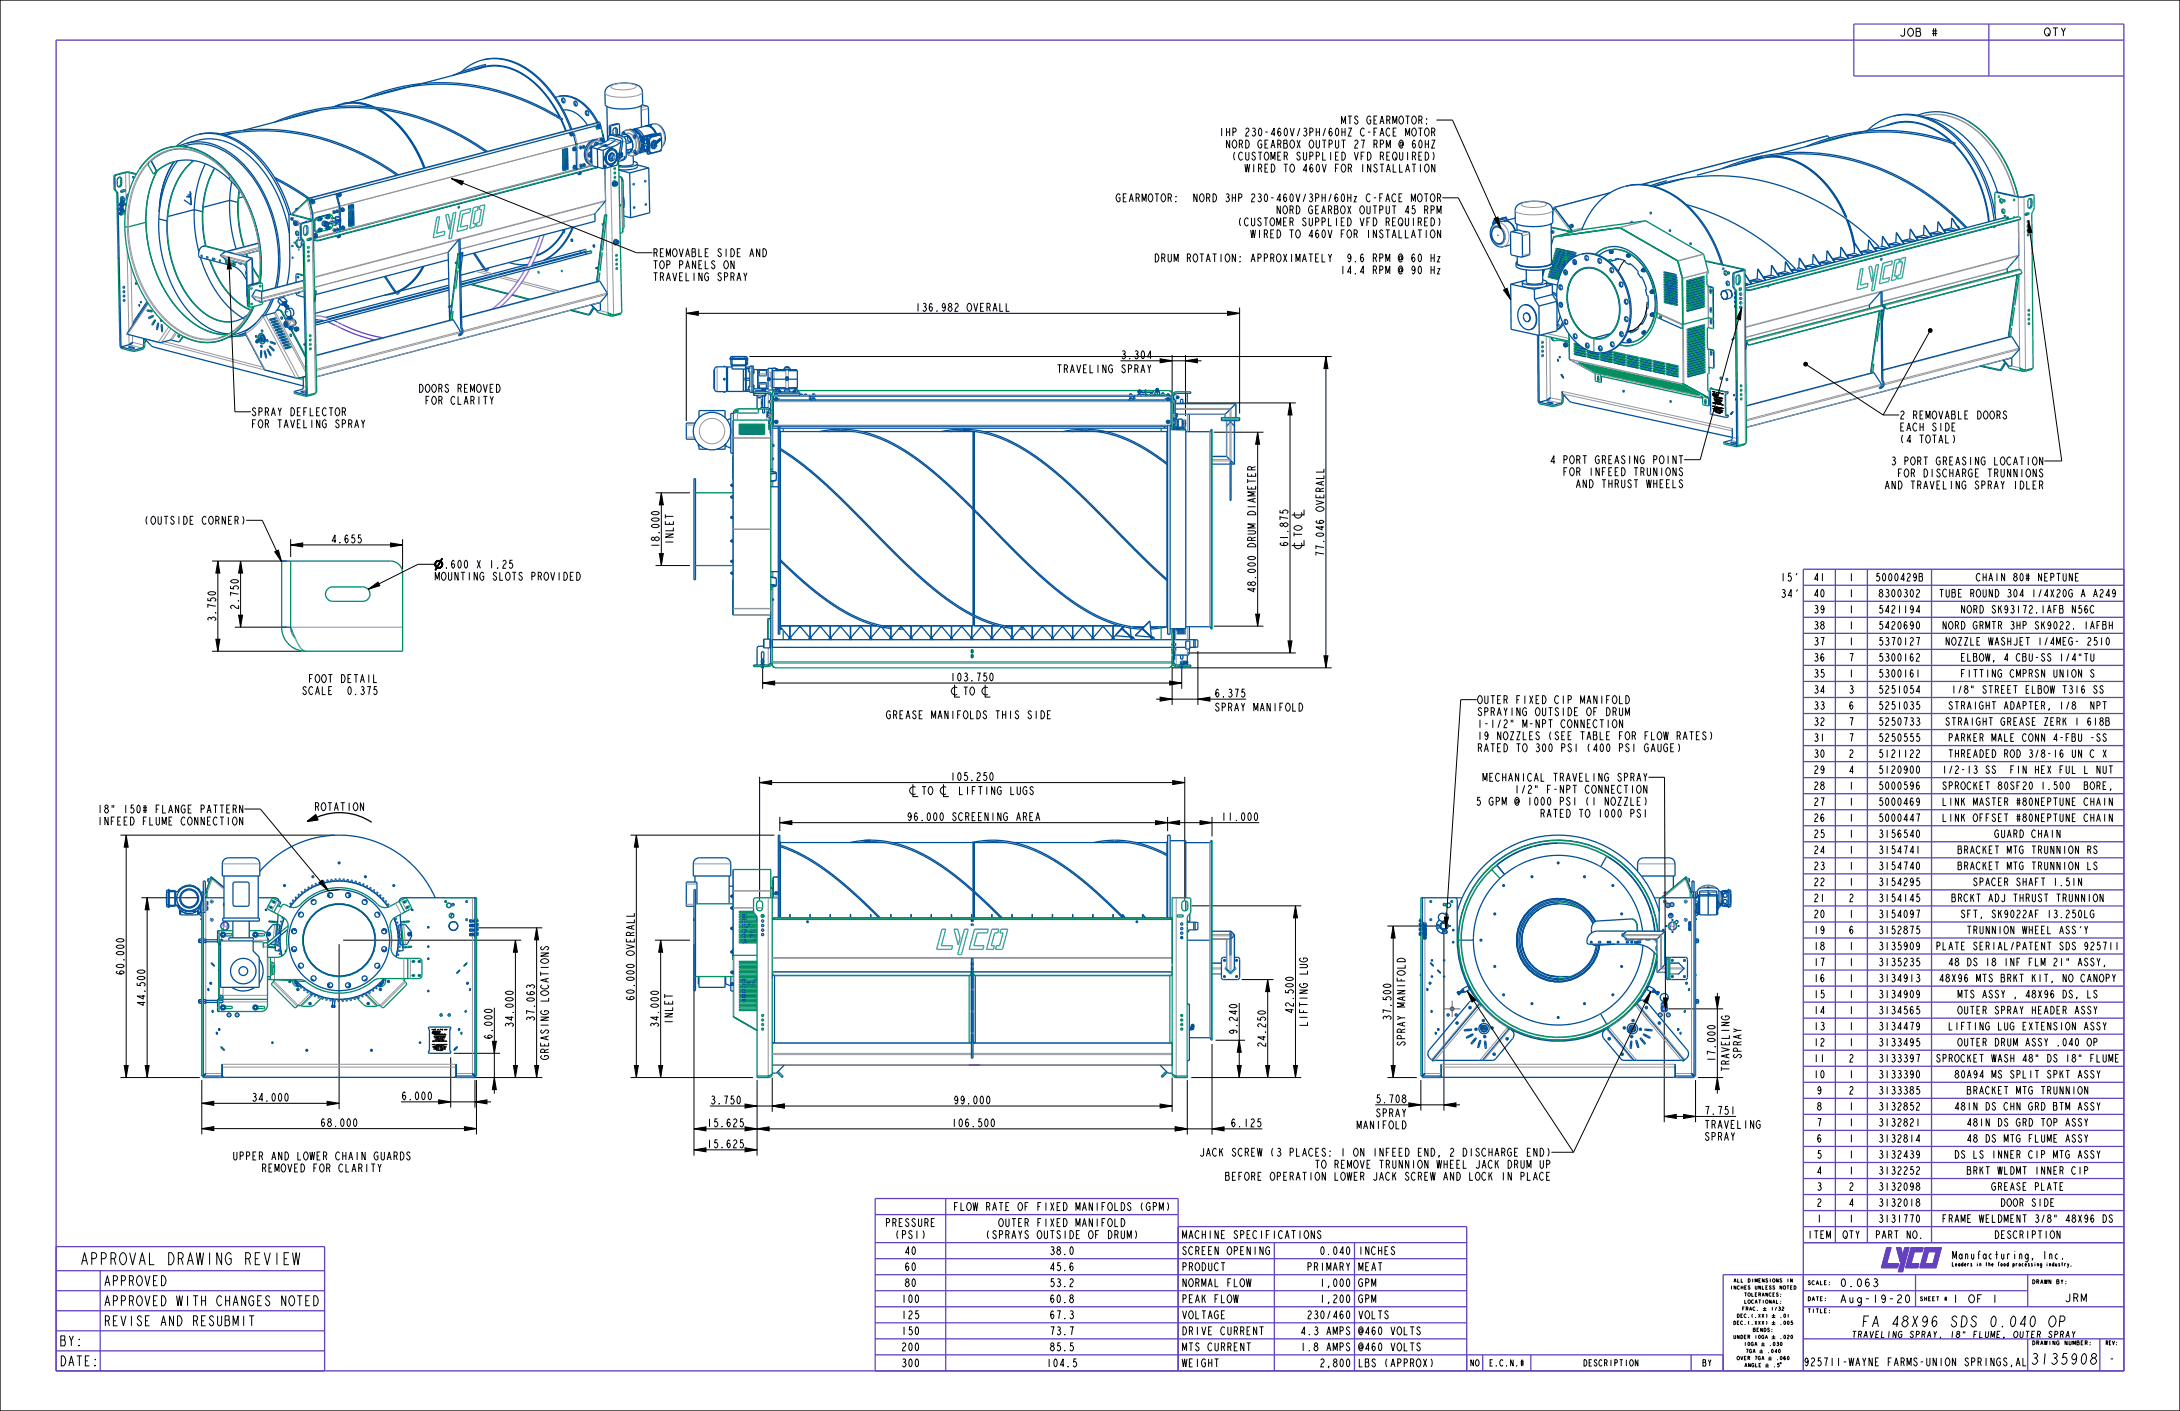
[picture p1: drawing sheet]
<svg xmlns="http://www.w3.org/2000/svg" width="864mm" height="559mm" viewBox="0 0 864 559" stroke-linecap="round" stroke-linejoin="round" font-family="sans-serif">
<defs><g id="words">
<text font-size="6.2" x="32.7" y="500.9">APPROVAL DRAWING REVIEW</text>
<g font-size="5.6">
<text x="738.1" y="525.5">FA 48X96 SDS 0.040 OP</text>
<text x="804.3" y="540.3">3135908</text>
</g>
<g font-size="5.2">
<text x="41" y="509.2">APPROVED</text>
<text x="41" y="517.1">APPROVED WITH CHANGES NOTED</text>
<text x="41" y="525.1">REVISE AND RESUBMIT</text>
<text x="23.5" y="533">BY:</text>
<text x="23.5" y="540.9">DATE:</text>
</g>
<g font-size="4.1">
<text x="752.3" y="14.4">JOB</text>
<text x="764.7" y="14.4">#</text>
<text x="809.6" y="14.2">QTY</text>
<text x="482.7" y="53.9">1HP 230-460V/3PH/60HZ C-FACE MOTOR</text>
<text x="530.9" y="49.1">MTS GEARMOTOR:</text>
<text x="485.2" y="58.7">NORD GEARBOX OUTPUT 27 RPM @ 60HZ</text>
<text x="487.8" y="63.4">(CUSTOMER SUPPLIED VFD REQUIRED)</text>
<text x="492.8" y="68.2">WIRED TO 460V FOR INSTALLATION</text>
<text x="441.8" y="79.9">GEARMOTOR:</text>
<text x="471.5" y="79.9">NORD 3HP 230-460V/3PH/60Hz C-FACE MOTOR</text>
<text x="489.3" y="89.5">(CUSTOMER SUPPLIED VFD REQUIRED)</text>
<text x="504.5" y="84.7">NORD GEARBOX OUTPUT 45 RPM</text>
<text x="494.4" y="94.2">WIRED TO 460V FOR INSTALLATION</text>
<text x="258.4" y="101.7">REMOVABLE SIDE AND</text>
<text x="258.4" y="106.4">TOP PANELS ON</text>
<text x="457" y="103.7">DRUM ROTATION: APPROXIMATELY</text>
<text x="531.3" y="103.7">9.6 RPM @ 60 Hz</text>
<text x="258.4" y="111.2">TRAVELING SPRAY</text>
<text x="530.7" y="108.5">14.4 RPM @ 90 Hz</text>
<text x="362.4" y="123.3">136.982</text>
<text x="382.7" y="123.3">OVERALL</text>
<text x="443.9" y="142.1">3.304</text>
<text x="418.5" y="147.6">TRAVELING SPRAY</text>
<text x="166" y="155.4">DOORS REMOVED</text>
<text x="168.5" y="160.1">FOR CLARITY</text>
<text x="99.4" y="164.7">SPRAY DEFLECTOR</text>
<text x="752.3" y="165.9">2 REMOVABLE DOORS</text>
<text x="99.4" y="169.4">FOR TAVELING SPRAY</text>
<text x="752.3" y="170.7">EACH SIDE</text>
<text x="752.3" y="175.5">(4 TOTAL)</text>
<text x="613.8" y="183.6">4 PORT GREASING POINT</text>
<text x="748.9" y="184.2">3 PORT GREASING LOCATION</text>
<text x="618.9" y="188.4">FOR INFEED TRUNIONS</text>
<text x="751.4" y="188.9">FOR DISCHARGE TRUNNIONS</text>
<text x="624" y="193.2">AND THRUST WHEELS</text>
<text x="746.4" y="193.7">AND TRAVELING SPRAY IDLER</text>
<text x="56.9" y="207.7">(OUTSIDE CORNER)</text>
<text x="131" y="215">4.655</text>
<text x="266.7" y="215.9" transform="rotate(-90 266.7 215.9)">INLET</text>
<text x="515.8" y="212.9" transform="rotate(-90 515.8 212.9)">TO</text>
<text x="261.2" y="217.2" transform="rotate(-90 261.2 217.2)">18.000</text>
<text x="510.2" y="216.7" transform="rotate(-90 510.2 216.7)">61.875</text>
<text x="524.5" y="220.6" transform="rotate(-90 524.5 220.6)">77.046 OVERALL</text>
<text x="175.7" y="225.1">.600 X 1.25</text>
<text x="172" y="229.8">MOUNTING SLOTS PROVIDED</text>
<text x="705.1" y="230.2">15'</text>
<text x="497.4" y="235" transform="rotate(-90 497.4 235)">48.000 DRUM DIAMETER</text>
<text x="705.3" y="236.6">34'</text>
<text x="94.5" y="241.6" transform="rotate(-90 94.5 241.6)">2.750</text>
<text x="85.5" y="246.4" transform="rotate(-90 85.5 246.4)">3.750</text>
<text x="376.2" y="269.7">103.750</text>
<text x="119.9" y="275.1">SCALE</text>
<text x="122.7" y="270.3">FOOT DETAIL</text>
<text x="137.5" y="275.1">0.375</text>
<text x="381.3" y="275.3">TO</text>
<text x="481" y="276.1">6.375</text>
<text x="481" y="281.6">SPRAY MANIFOLD</text>
<text x="585" y="278.7">OUTER FIXED CIP MANIFOLD</text>
<text x="351.6" y="284.7">GREASE MANIFOLDS THIS SIDE</text>
<text x="585" y="283.4">SPRAYING OUTSIDE OF DRUM</text>
<text x="585" y="288.2">1-1/2&quot; M-NPT CONNECTION</text>
<text x="585" y="293">19 NOZZLES (SEE TABLE FOR FLOW RATES)</text>
<text x="585" y="297.7">RATED TO 300 PSI (400 PSI GAUGE)</text>
<text x="376.2" y="309.1">105.250</text>
<text x="587" y="309.4">MECHANICAL TRAVELING SPRAY</text>
<text x="364.8" y="314.7">TO</text>
<text x="379.4" y="314.7">LIFTING LUGS</text>
<text x="599.7" y="314.2">1/2&quot; F-NPT CONNECTION</text>
<text x="38.4" y="322">18&quot; 150# FLANGE PATTERN</text>
<text x="124.3" y="321.1">ROTATION</text>
<text x="584.5" y="318.9">5 GPM @ 1000 PSI (1 NOZZLE)</text>
<text x="609.9" y="323.7">RATED TO 1000 PSI</text>
<text x="38.4" y="326.8">INFEED FLUME CONNECTION</text>
<text x="359.1" y="325">96.000 SCREENING AREA</text>
<text x="483.6" y="325">11.000</text>
<text x="49.2" y="386.4" transform="rotate(-90 49.2 386.4)">60.000</text>
<text x="57.5" y="398.8" transform="rotate(-90 57.5 398.8)">44.500</text>
<text x="251.3" y="396.5" transform="rotate(-90 251.3 396.5)">60.000 OVERALL</text>
<text x="512.4" y="401.6" transform="rotate(-90 512.4 401.6)">42.500</text>
<text x="203.4" y="407.2" transform="rotate(-90 203.4 407.2)">34.000</text>
<text x="211.8" y="404.7" transform="rotate(-90 211.8 404.7)">37.063</text>
<text x="260.9" y="407.2" transform="rotate(-90 260.9 407.2)">34.000</text>
<text x="266.5" y="405.9" transform="rotate(-90 266.5 405.9)">INLET</text>
<text x="518" y="406.7" transform="rotate(-90 518 406.7)">LIFTING LUG</text>
<text x="551.1" y="404.4" transform="rotate(-90 551.1 404.4)">37.500</text>
<text x="195" y="411.8" transform="rotate(-90 195 411.8)">6.000</text>
<text x="490.1" y="409.9" transform="rotate(-90 490.1 409.9)">9.240</text>
<text x="217.3" y="420" transform="rotate(-90 217.3 420)">GREASING LOCATIONS</text>
<text x="501.4" y="415" transform="rotate(-90 501.4 415)">24.250</text>
<text x="556.7" y="414.5" transform="rotate(-90 556.7 414.5)">SPRAY MANIFOLD</text>
<text x="689.9" y="419.5" transform="rotate(-90 689.9 419.5)">SPRAY</text>
<text x="679.5" y="420.8" transform="rotate(-90 679.5 420.8)">17.000</text>
<text x="685.1" y="424.6" transform="rotate(-90 685.1 424.6)">TRAVELING</text>
<text x="99.5" y="436.2">34.000</text>
<text x="158.8" y="435.6">6.000</text>
<text x="281.2" y="437.2">3.750</text>
<text x="377.5" y="437.2">99.000</text>
<text x="544.8" y="436.8">5.708</text>
<text x="544.8" y="442.3">SPRAY</text>
<text x="675" y="441.4">7.751</text>
<text x="126.7" y="446.2">68.000</text>
<text x="279.8" y="446.3">15.625</text>
<text x="376.8" y="446.3">106.500</text>
<text x="487.3" y="446.3">6.125</text>
<text x="537.2" y="447.1">MANIFOLD</text>
<text x="675" y="446.9">TRAVELING</text>
<text x="279.8" y="454.6">15.625</text>
<text x="675" y="451.7">SPRAY</text>
<text x="92.8" y="459.4">UPPER AND LOWER CHAIN GUARDS</text>
<text x="474.9" y="457.9">JACK SCREW (3 PLACES: 1 ON INFEED END, 2 DISCHARGE END)</text>
<text x="104" y="464.2">REMOVED FOR CLARITY</text>
<text x="485.1" y="467.4">BEFORE OPERATION LOWER JACK SCREW AND LOCK IN PLACE</text>
<text x="520.6" y="462.7">TO REMOVE TRUNNION WHEEL JACK DRUM UP</text>
<text x="378.6" y="479.4">FLOW RATE OF FIXED MANIFOLDS (GPM)</text>
<text x="350.8" y="485.8">PRESSURE</text>
<text x="395.9" y="485.8">OUTER FIXED MANIFOLD</text>
<text x="354.5" y="490.5">(PSI)</text>
<text x="391" y="490.5">(SPRAYS OUTSIDE OF DRUM)</text>
<text x="468" y="490.5">MACHINE SPECIFICATIONS</text>
<text x="358.2" y="496.9">40</text>
<text x="415.7" y="496.9">38.0</text>
<text x="468" y="496.9">SCREEN OPENING</text>
<text x="522.9" y="496.9">0.040</text>
<text x="537.8" y="496.9">INCHES</text>
<text x="358.2" y="503.2">60</text>
<text x="415.7" y="503.2">45.6</text>
<text x="468" y="503.2">PRODUCT</text>
<text x="518" y="503.2">PRIMARY</text>
<text x="537.8" y="503.2">MEAT</text>
<text x="773.1" y="498.7">Manufacturing, Inc.</text>
<text x="358.2" y="509.6">80</text>
<text x="415.7" y="509.6">53.2</text>
<text x="468" y="509.6">NORMAL FLOW</text>
<text x="522.9" y="509.6">1,000</text>
<text x="537.8" y="509.6">GPM</text>
<text x="728.7" y="509.6">0.063</text>
<text x="357" y="515.9">100</text>
<text x="415.7" y="515.9">60.8</text>
<text x="468" y="515.9">PEAK FLOW</text>
<text x="522.9" y="515.9">1,200</text>
<text x="537.8" y="515.9">GPM</text>
<text x="728.7" y="515.9">Aug-19-20</text>
<text x="773.1" y="515.9">1</text>
<text x="779.4" y="515.9">OF</text>
<text x="789" y="515.9">1</text>
<text x="817.7" y="515.5">JRM</text>
<text x="357" y="522.3">125</text>
<text x="415.7" y="522.3">67.3</text>
<text x="468" y="522.3">VOLTAGE</text>
<text x="518" y="522.3">230/460</text>
<text x="537.8" y="522.3">VOLTS</text>
<text x="357" y="528.6">150</text>
<text x="415.7" y="528.6">73.7</text>
<text x="468" y="528.6">DRIVE CURRENT</text>
<text x="515.5" y="528.6">4.3 AMPS</text>
<text x="537.8" y="528.6">@460 VOLTS</text>
<text x="357" y="535">200</text>
<text x="415.7" y="535">85.5</text>
<text x="468" y="535">MTS CURRENT</text>
<text x="515.5" y="535">1.8 AMPS</text>
<text x="537.8" y="535">@460 VOLTS</text>
<text x="835.4" y="539.8">-</text>
<text x="357" y="541.3">300</text>
<text x="414.5" y="541.3">104.5</text>
<text x="468" y="541.3">WEIGHT</text>
<text x="522.9" y="541.3">2,800</text>
<text x="537.8" y="541.3">LBS (APPROX)</text>
<text x="715.5" y="540.9">925711-WAYNE FARMS-UNION SPRINGS,AL</text>
</g>
<g font-size="4">
<text x="718.3" y="230.1">41</text>
<text x="732.2" y="230.1">1</text>
<text x="743" y="230.1">5000429B</text>
<text x="783.1" y="230.1">CHAIN 80# NEPTUNE</text>
<text x="718.3" y="236.5">40</text>
<text x="732.2" y="236.5">1</text>
<text x="744.2" y="236.5">8300302</text>
<text x="768.8" y="236.5">TUBE ROUND 304 1/4X20G A A249</text>
<text x="718.3" y="242.8">39</text>
<text x="732.2" y="242.8">1</text>
<text x="744.2" y="242.8">5421194</text>
<text x="777.1" y="242.8">NORD SK93172.1AFB N56C</text>
<text x="718.3" y="249.2">38</text>
<text x="732.2" y="249.2">1</text>
<text x="744.2" y="249.2">5420690</text>
<text x="770" y="249.2">NORD GRMTR 3HP SK9022. 1AFBH</text>
<text x="718.3" y="255.5">37</text>
<text x="732.2" y="255.5">1</text>
<text x="744.2" y="255.5">5370127</text>
<text x="771.2" y="255.5">NOZZLE WASHJET 1/4MEG- 2510</text>
<text x="718.3" y="261.9">36</text>
<text x="732.2" y="261.9">7</text>
<text x="744.2" y="261.9">5300162</text>
<text x="777.1" y="261.9">ELBOW, 4 CBU-SS 1/4&quot;TU</text>
<text x="718.3" y="268.2">35</text>
<text x="732.2" y="268.2">1</text>
<text x="744.2" y="268.2">5300161</text>
<text x="777.1" y="268.2">FITTING CMPRSN UNION S</text>
<text x="718.3" y="274.6">34</text>
<text x="732.2" y="274.6">3</text>
<text x="744.2" y="274.6">5251054</text>
<text x="773.6" y="274.6">1/8&quot; STREET ELBOW T316 SS</text>
<text x="718.3" y="280.9">33</text>
<text x="732.2" y="280.9">6</text>
<text x="744.2" y="280.9">5251035</text>
<text x="772.4" y="280.9">STRAIGHT ADAPTER, 1/8</text>
<text x="827" y="280.9">NPT</text>
<text x="718.3" y="287.3">32</text>
<text x="732.2" y="287.3">7</text>
<text x="744.2" y="287.3">5250733</text>
<text x="771.2" y="287.3">STRAIGHT GREASE ZERK 1 618B</text>
<text x="718.3" y="293.6">31</text>
<text x="732.2" y="293.6">7</text>
<text x="744.2" y="293.6">5250555</text>
<text x="772.4" y="293.6">PARKER MALE CONN 4-FBU -SS</text>
<text x="718.3" y="300">30</text>
<text x="732.2" y="300">2</text>
<text x="744.2" y="300">5121122</text>
<text x="772.4" y="300">THREADED ROD 3/8-16 UN C X</text>
<text x="718.3" y="306.3">29</text>
<text x="732.2" y="306.3">4</text>
<text x="744.2" y="306.3">5120900</text>
<text x="770" y="306.3">1/2-13 SS</text>
<text x="796.1" y="306.3">FIN HEX FUL L NUT</text>
<text x="718.3" y="312.7">28</text>
<text x="732.2" y="312.7">1</text>
<text x="744.2" y="312.7">5000596</text>
<text x="770" y="312.7">SPROCKET 80SF20 1.500</text>
<text x="824.7" y="312.7">BORE,</text>
<text x="718.3" y="319">27</text>
<text x="732.2" y="319">1</text>
<text x="744.2" y="319">5000469</text>
<text x="770" y="319">LINK MASTER #80NEPTUNE CHAIN</text>
<text x="718.3" y="325.4">26</text>
<text x="732.2" y="325.4">1</text>
<text x="744.2" y="325.4">5000447</text>
<text x="770" y="325.4">LINK OFFSET #80NEPTUNE CHAIN</text>
<text x="718.3" y="331.7">25</text>
<text x="732.2" y="331.7">1</text>
<text x="744.2" y="331.7">3156540</text>
<text x="790.2" y="331.7">GUARD CHAIN</text>
<text x="718.3" y="338.1">24</text>
<text x="732.2" y="338.1">1</text>
<text x="744.2" y="338.1">3154741</text>
<text x="775.9" y="338.1">BRACKET MTG TRUNNION RS</text>
<text x="718.3" y="344.4">23</text>
<text x="732.2" y="344.4">1</text>
<text x="744.2" y="344.4">3154740</text>
<text x="775.9" y="344.4">BRACKET MTG TRUNNION LS</text>
<text x="718.3" y="350.8">22</text>
<text x="732.2" y="350.8">1</text>
<text x="744.2" y="350.8">3154295</text>
<text x="781.9" y="350.8">SPACER SHAFT 1.5IN</text>
<text x="718.3" y="357.1">21</text>
<text x="732.2" y="357.1">2</text>
<text x="744.2" y="357.1">3154145</text>
<text x="773.6" y="357.1">BRCKT ADJ THRUST TRUNNION</text>
<text x="718.3" y="363.5">20</text>
<text x="732.2" y="363.5">1</text>
<text x="744.2" y="363.5">3154097</text>
<text x="777.1" y="363.5">SFT, SK9022AF 13.250LG</text>
<text x="718.3" y="369.8">19</text>
<text x="732.2" y="369.8">6</text>
<text x="744.2" y="369.8">3152875</text>
<text x="779.5" y="369.8">TRUNNION WHEEL ASS'Y</text>
<text x="718.3" y="376.2">18</text>
<text x="732.2" y="376.2">1</text>
<text x="744.2" y="376.2">3135909</text>
<text x="767.6" y="376.2">PLATE SERIAL/PATENT SDS 925711</text>
<text x="718.3" y="382.5">17</text>
<text x="732.2" y="382.5">1</text>
<text x="744.2" y="382.5">3135235</text>
<text x="772.4" y="382.5">48 DS 18 INF FLM 21&quot; ASSY,</text>
<text x="718.3" y="388.9">16</text>
<text x="732.2" y="388.9">1</text>
<text x="744.2" y="388.9">3134913</text>
<text x="768.8" y="388.9">48X96 MTS BRKT KIT, NO CANOPY</text>
<text x="718.3" y="395.2">15</text>
<text x="732.2" y="395.2">1</text>
<text x="744.2" y="395.2">3134909</text>
<text x="775.9" y="395.2">MTS ASSY , 48X96 DS, LS</text>
<text x="718.3" y="401.6">14</text>
<text x="732.2" y="401.6">1</text>
<text x="744.2" y="401.6">3134565</text>
<text x="775.9" y="401.6">OUTER SPRAY HEADER ASSY</text>
<text x="718.3" y="407.9">13</text>
<text x="732.2" y="407.9">1</text>
<text x="744.2" y="407.9">3134479</text>
<text x="772.4" y="407.9">LIFTING LUG EXTENSION ASSY</text>
<text x="718.3" y="414.3">12</text>
<text x="732.2" y="414.3">1</text>
<text x="744.2" y="414.3">3133495</text>
<text x="775.9" y="414.3">OUTER DRUM ASSY .040 OP</text>
<text x="718.3" y="420.6">11</text>
<text x="732.2" y="420.6">2</text>
<text x="744.2" y="420.6">3133397</text>
<text x="767.6" y="420.6">SPROCKET WASH 48&quot; DS 18&quot; FLUME</text>
<text x="718.3" y="427">10</text>
<text x="732.2" y="427">1</text>
<text x="744.2" y="427">3133390</text>
<text x="774.7" y="427">80A94 MS SPLIT SPKT ASSY</text>
<text x="719.5" y="433.3">9</text>
<text x="732.2" y="433.3">2</text>
<text x="744.2" y="433.3">3133385</text>
<text x="779.5" y="433.3">BRACKET MTG TRUNNION</text>
<text x="719.5" y="439.7">8</text>
<text x="732.2" y="439.7">1</text>
<text x="744.2" y="439.7">3132852</text>
<text x="774.7" y="439.7">48IN DS CHN GRD BTM ASSY</text>
<text x="719.5" y="446">7</text>
<text x="732.2" y="446">1</text>
<text x="744.2" y="446">3132821</text>
<text x="779.5" y="446">48IN DS GRD TOP ASSY</text>
<text x="719.5" y="452.4">6</text>
<text x="732.2" y="452.4">1</text>
<text x="744.2" y="452.4">3132814</text>
<text x="779.5" y="452.4">48 DS MTG FLUME ASSY</text>
<text x="719.5" y="458.7">5</text>
<text x="732.2" y="458.7">1</text>
<text x="744.2" y="458.7">3132439</text>
<text x="774.7" y="458.7">DS LS INNER CIP MTG ASSY</text>
<text x="719.5" y="465.1">4</text>
<text x="732.2" y="465.1">1</text>
<text x="744.2" y="465.1">3132252</text>
<text x="779.5" y="465.1">BRKT WLDMT INNER CIP</text>
<text x="719.5" y="471.4">3</text>
<text x="732.2" y="471.4">2</text>
<text x="744.2" y="471.4">3132098</text>
<text x="789" y="471.4">GREASE PLATE</text>
<text x="719.5" y="477.8">2</text>
<text x="732.2" y="477.8">4</text>
<text x="744.2" y="477.8">3132018</text>
<text x="792.6" y="477.8">DOOR SIDE</text>
<text x="719.5" y="484.1">1</text>
<text x="732.2" y="484.1">1</text>
<text x="744.2" y="484.1">3131770</text>
<text x="770" y="484.1">FRAME WELDMENT 3/8&quot; 48X96 DS</text>
<text x="716" y="490.5">ITEM</text>
<text x="729.9" y="490.5">QTY</text>
<text x="743" y="490.5">PART NO.</text>
<text x="790.2" y="490.5">DESCRIPTION</text>
</g>
<g font-size="3.3">
<text x="734.4" y="529.8">TRAVELING SPRAY, 18&quot; FLUME, OUTER SPRAY</text>
<text x="582.2" y="541">NO</text>
<text x="590" y="541">E.C.N.#</text>
<text x="627.3" y="541">DESCRIPTION</text>
<text x="674.3" y="541">BY</text>
</g>
<g font-size="2.1">
<text x="773.1" y="501.5">Leaders in the food processing industry.</text>
<text x="716" y="508.8">SCALE:</text>
<text x="804.9" y="508.4">DRAWN</text>
<text x="814.2" y="508.4">BY:</text>
<text x="716" y="515.2">DATE:</text>
<text x="760.4" y="515.2">SHEET</text>
<text x="769.8" y="515.2">#</text>
<text x="716" y="519.9">TITLE:</text>
<text x="804.9" y="532.6">DRAWING</text>
<text x="817.3" y="532.6">NUMBER:</text>
<text x="834.1" y="532.6">REV:</text>
</g>
<g font-size="1.8">
<text x="686.9" y="507.8">ALL</text>
<text x="692.4" y="507.8">DIMENSIONS</text>
<text x="707.4" y="507.8">IN</text>
<text x="685.6" y="510.6">INCHES</text>
<text x="691" y="513.4">TOLERANCES:</text>
<text x="695.1" y="510.6">UNLESS</text>
<text x="704.6" y="510.6">NOTED</text>
<text x="688.1" y="521.8">DEC.(.XX)</text>
<text x="690.1" y="519">FRAC.</text>
<text x="691" y="516.2">LOCATIONAL:</text>
<text x="701.5" y="519">1/32</text>
<text x="704.9" y="521.8">.01</text>
<text x="686.7" y="524.6">DEC.(.XXX)</text>
<text x="694.4" y="527.4">BENDS:</text>
<text x="705" y="524.6">.005</text>
<text x="686.7" y="530.2">UNDER</text>
<text x="690.8" y="533">10GA</text>
<text x="694.9" y="530.2">10GA</text>
<text x="700.8" y="533">.030</text>
<text x="705" y="530.2">.020</text>
<text x="688.1" y="538.5">OVER</text>
<text x="691.5" y="535.7">7GA</text>
<text x="694.9" y="538.5">7GA</text>
<text x="700.1" y="535.7">.040</text>
<text x="703.6" y="538.5">.060</text>
<text x="691" y="541.3">ANGLE</text>
<text x="702.4" y="541.3">.5</text>
</g>
</g></defs>
<path d="M749.1 494.1l-2.1 8h-1.7z" fill="#6441be"/>
<path d="M749.1 494.1l-2.1 8h-1.7z" fill="none" stroke="#6441be" stroke-width=".4"/>
<path d="M747.4 494.1h1.7l-3.8 8z" fill="#6441be"/>
<path d="M747.4 494.1h1.7l-3.8 8z" fill="none" stroke="#6441be" stroke-width=".4"/>
<path d="M747.4 500.5h4.7l-5.1 1.6z" fill="#6441be"/>
<path d="M747.4 500.5h4.7l-5.1 1.6z" fill="none" stroke="#6441be" stroke-width=".4"/>
<path d="M747 502.1l5.1-1.6-.4 1.6z" fill="#6441be"/>
<path d="M747 502.1l5.1-1.6-.4 1.6z" fill="none" stroke="#6441be" stroke-width=".4"/>
<path d="M754.6 494.1h1.6l-4.2 9.5z" fill="#6441be"/>
<path d="M754.6 494.1h1.6l-4.2 9.5z" fill="none" stroke="#6441be" stroke-width=".4"/>
<path d="M756.2 494.1l-2.5 9.5h-1.7z" fill="#6441be"/>
<path d="M756.2 494.1l-2.5 9.5h-1.7z" fill="none" stroke="#6441be" stroke-width=".4"/>
<path d="M758.7 494.1l-2.1 8h-1.6z" fill="#6441be"/>
<path d="M758.7 494.1l-2.1 8h-1.6z" fill="none" stroke="#6441be" stroke-width=".4"/>
<path d="M757.1 494.1h1.6l-3.7 8z" fill="#6441be"/>
<path d="M757.1 494.1h1.6l-3.7 8z" fill="none" stroke="#6441be" stroke-width=".4"/>
<path d="M757 500.5h3.1l-3.5 1.6z" fill="#6441be"/>
<path d="M757 500.5h3.1l-3.5 1.6z" fill="none" stroke="#6441be" stroke-width=".4"/>
<path d="M756.6 502.1l3.5-1.6-.4 1.6z" fill="#6441be"/>
<path d="M756.6 502.1l3.5-1.6-.4 1.6z" fill="none" stroke="#6441be" stroke-width=".4"/>
<path d="M758.7 494.1h3.1l-3.5 1.6z" fill="#6441be"/>
<path d="M758.7 494.1h3.1l-3.5 1.6z" fill="none" stroke="#6441be" stroke-width=".4"/>
<path d="M758.3 495.7l3.5-1.6-.4 1.6z" fill="#6441be"/>
<path d="M758.3 495.7l3.5-1.6-.4 1.6z" fill="none" stroke="#6441be" stroke-width=".4"/>
<path d="M762.7 494.1h1.6l-2.1 8z" fill="#6441be"/>
<path d="M762.7 494.1h1.6l-2.1 8z" fill="none" stroke="#6441be" stroke-width=".4"/>
<path d="M762.7 494.1l-.5 8h-1.6z" fill="#6441be"/>
<path d="M762.7 494.1l-.5 8h-1.6z" fill="none" stroke="#6441be" stroke-width=".4"/>
<path d="M764.3 494.1h3.2l-3.6 1.6z" fill="#6441be"/>
<path d="M764.3 494.1h3.2l-3.6 1.6z" fill="none" stroke="#6441be" stroke-width=".4"/>
<path d="M763.9 495.7l3.6-1.6-.5 1.6z" fill="#6441be"/>
<path d="M763.9 495.7l3.6-1.6-.5 1.6z" fill="none" stroke="#6441be" stroke-width=".4"/>
<path d="M769 494.1l-2.1 8h-1.6z" fill="#6441be"/>
<path d="M769 494.1l-2.1 8h-1.6z" fill="none" stroke="#6441be" stroke-width=".4"/>
<path d="M767.5 494.1h1.5l-3.7 8z" fill="#6441be"/>
<path d="M767.5 494.1h1.5l-3.7 8z" fill="none" stroke="#6441be" stroke-width=".4"/>
<path d="M762.6 500.5h3.2l-3.6 1.6z" fill="#6441be"/>
<path d="M762.6 500.5h3.2l-3.6 1.6z" fill="none" stroke="#6441be" stroke-width=".4"/>
<path d="M762.2 502.1l3.6-1.6-.5 1.6z" fill="#6441be"/>
<path d="M762.2 502.1l3.6-1.6-.5 1.6z" fill="none" stroke="#6441be" stroke-width=".4"/>
<path d="M752.9 494.1l.7 2.4-.8 3z" fill="#6441be"/>
<path d="M752.9 494.1l.7 2.4-.8 3z" fill="none" stroke="#6441be" stroke-width=".4"/>
<path d="M751.3 494.1h1.6l-.1 5.4z" fill="#6441be"/>
<path d="M751.3 494.1h1.6l-.1 5.4z" fill="none" stroke="#6441be" stroke-width=".4"/>
<g fill="#000">
<path d="M271.9 124.1l4.7-.8v1.6zM486.3 123.3l4.8 .8-4.8 .8zM459.6 142.1l4.7 .8-4.7 .8zM469.6 142.9l4.8-.8v1.6zM511 159.6l.8 4.7h-1.6zM525.3 141.2l.8 4.8h-1.6zM498.2 171.2l.8 4.7h-1.6zM262 195.2l.8 4.7h-1.6zM115.1 215.8l4.8-.8v1.6zM154.7 215l4.8 .8-4.8 .8zM86.3 222.2l.8 4.8h-1.6zM95.3 222.2l.8 4.8h-1.6z"/>
<path d="M261.2 219.2h1.6l-.8 4.8zM85.5 253.1h1.6l-.8 4.8zM94.5 243.6h1.6l-.8 4.8zM497.4 243.2h1.6l-.8 4.8zM510.2 253.8h1.6l-.8 4.8zM302.1 270.5l4.8-.8v1.6zM459.6 276.1l4.7 .8-4.7 .8zM463.4 269.7l4.7 .8-4.7 .8zM474.5 276.9l4.8-.8v1.6zM524.5 259.7h1.6l-.8 4.8zM300.9 309.9l4.8-.8v1.6zM464.6 309.1l4.7 .8-4.7 .8z"/>
<path d="M50 330.7l.8 4.8h-1.6zM252.1 330.7l.8 4.8h-1.6zM308.9 325.8l4.8-.8v1.6zM462.5 325.8l4.8-.8v1.6zM457.8 325l4.7 .8-4.7 .8zM475.4 325l4.7 .8-4.7 .8zM58.3 355.5l.8 4.8h-1.6zM513.2 358.7l.8 4.8h-1.6zM204.2 372.3l.8 4.8h-1.6zM212.6 367.4l.8 4.8h-1.6zM261.7 372.3l.8 4.8h-1.6zM551.9 366.7l.8 4.8h-1.6z"/>
<path d="M502.2 387.9l.8 4.8h-1.6zM679.5 394.8h1.6l-.8 4.7zM195 412.4h1.6l-.8 4.7zM490.9 412l.8 4.7h-1.6zM49.2 422h1.6l-.8 4.7zM57.5 422h1.6l-.8 4.7zM79.9 437l4.8-.8v1.5zM129.6 436.2l4.7 .8-4.7 .7zM173.8 435.6l4.7 .8-4.7 .8zM188.1 436.4l4.8-.8v1.6zM195.8 426.7l.8 4.8h-1.6zM203.4 422h1.6l-.8 4.7z"/>
<path d="M211.8 422h1.6l-.8 4.7zM251.3 422h1.6l-.8 4.7zM260.9 422h1.6l-.8 4.7zM295.2 437.2l4.7 .8-4.7 .8zM305.9 438l4.8-.8v1.6zM459.6 437.2l4.7 .8-4.7 .8zM490.1 422h1.6l-.8 4.7zM501.4 422h1.6l-.8 4.7zM512.4 422h1.6l-.8 4.7zM551.1 422h1.6l-.8 4.7zM558.1 436.8l4.8 .8-4.8 .7zM572 437.6l4.8-.8v1.5z"/>
<path d="M680.3 426.7l.8 4.8h-1.6zM79.9 447l4.8-.8v1.6zM184 446.2l4.7 .8-4.7 .8zM274.9 455.4l4.8-.8v1.6zM274.9 447.1l4.8-.8v1.6zM299.9 447.1l4.8-.8v1.6zM295.2 454.6l4.7 .8-4.7 .8zM295.2 446.3l4.7 .8-4.7 .8zM465.6 446.3l4.7 .8-4.7 .8zM480.1 447.1l4.8-.8v1.6zM659.3 442.1l4.7-.7v1.5zM666.9 441.4l4.8 .7-4.8 .8z"/>
</g>
<g fill="none" stroke="#000" stroke-width=".4">
<path d="M271.9 124.1l4.7-.8v1.6zM271.9 121.8v44.9M271.9 124.1h219.2M486.3 123.3l4.8 .8-4.8 .8zM491.1 121.8v42M296.9 141.2h230.6M443.9 142.9h32.1M459.6 142.1l4.7 .8-4.7 .8zM464.3 140.6v15.2M469.6 142.9l4.8-.8v1.6zM469.6 140.6v24.2M470.2 159.6h43.1"/>
<path d="M511 159.6l.8 4.7h-1.6zM511 159.6v99M525.3 141.2l.8 4.8h-1.6zM525.3 141.2v123.3M480.8 171.2h19.7M498.2 171.2l.8 4.7h-1.6zM498.2 171.2v76.8M259.7 195.2h13.6M262 195.2l.8 4.7h-1.6zM262 195.2v28.8M115.1 215.8l4.8-.8v1.6zM115.1 213.5v7.1"/>
<path d="M115.1 215.8h44.4M154.7 215l4.8 .8-4.8 .8zM159.5 213.5v11.9M261.2 219.2h1.6l-.8 4.8zM512.9 215a1.56 1.56 0 0 0 1.3 2.4 1.56 1.56 0 0 0 1.3-2.4M512.9 202.9a1.56 1.56 0 0 0 1.3 2.4 1.56 1.56 0 0 0 1.3-2.4M516.6 213.9v2.2h-4.9M516.6 201.8v2.1h-4.9M84 222.2h29.6M86.3 222.2l.8 4.8h-1.6zM86.3 222.2v35.7M95.3 222.2l.8 4.8h-1.6z"/>
<path d="M95.3 222.2v26.2M259.7 224h13.6M84 257.9h35.5M85.5 253.1h1.6l-.8 4.8zM93 248.4h20.6M94.5 243.6h1.6l-.8 4.8zM470.2 258.6h43.1M474.5 257.8v21.4M480.8 248h19.7M497.4 243.2h1.6l-.8 4.8zM510.2 253.8h1.6l-.8 4.8zM524.5 259.7h1.6l-.8 4.8z"/>
<path d="M302.1 270.5l4.8-.8v1.6zM302.1 262.2v10.6M302.1 270.5h166M378.1 271.2v4.9h2.2M379.2 272.4a1.56 1.56 0 0 0-2.4 1.3 1.56 1.56 0 0 0 2.4 1.3M390.3 271.2v4.9h2.1M391.3 272.4a1.56 1.56 0 0 0-2.4 1.3 1.56 1.56 0 0 0 2.4 1.3M458 276.9h35.7M459.6 276.1l4.7 .8-4.7 .8zM463.4 269.7l4.7 .8-4.7 .8zM464.3 264.5h63.2M464.3 264.3v14.9"/>
<path d="M468.1 262.2v10.6M474.5 276.9l4.8-.8v1.6zM300.9 309.9l4.8-.8v1.6zM300.9 307.6v48.8M300.9 309.9h168.4M361.6 310.6v4.9h2.2M362.7 311.8a1.56 1.56 0 0 0-2.4 1.3 1.56 1.56 0 0 0 2.4 1.3M373.8 310.6v4.9h2.1M374.8 311.8a1.56 1.56 0 0 0-2.4 1.3 1.56 1.56 0 0 0 2.4 1.3M464.6 309.1l4.7 .8-4.7 .8zM469.3 307.6v48.8M47.7 330.7h85.1"/>
<path d="M50 330.7l.8 4.8h-1.6zM50 330.7v96M249.8 330.7h56.9M252.1 330.7l.8 4.8h-1.6zM252.1 330.7v96M308.9 325.8l4.8-.8v1.6zM308.9 323.5v5.6M308.9 325.8h189.9M457.8 325l4.7 .8-4.7 .8zM462.5 325.8l4.8-.8v1.6zM462.5 323.5v5.6M475.4 325l4.7 .8-4.7 .8z"/>
<path d="M480.1 323.5v7.7M56 355.5h22.7M58.3 355.5l.8 4.8h-1.6zM58.3 355.5v71.2M472.1 358.7h43.4M513.2 358.7l.8 4.8h-1.6zM513.2 358.7v68M134.3 373.9v65.3M135.9 372.3h70.6M189.5 367.4h25.4M204.2 372.3l.8 4.8h-1.6zM204.2 372.3v54.4"/>
<path d="M212.6 367.4l.8 4.8h-1.6zM212.6 367.4v59.3M259.4 372.3h13.9M261.7 372.3l.8 4.8h-1.6zM261.7 372.3v54.4M274.9 373.9v83.8M549.6 366.7h20.8M551.9 366.7l.8 4.8h-1.6zM551.9 366.7v60M572 368.3v71.5M195.8 399.1v34M490.9 397.2v29.5"/>
<path d="M491.9 387.9h12.6M502.2 387.9l.8 4.8h-1.6zM502.2 387.9v38.8M660.9 399.5h21.7M679.5 394.8h1.6l-.8 4.7zM680.3 393.2v39.9M178.5 418.7v20M179.8 417.1h18.3M195 412.4h1.6l-.8 4.7zM480.1 413.4v36M481.5 412h11.7M490.9 412l.8 4.7h-1.6z"/>
<path d="M659.3 401.1v43.3M47.7 426.7h31.4M49.2 422h1.6l-.8 4.7zM57.5 422h1.6l-.8 4.7zM79.9 437l4.8-.8v1.5zM79.9 437h54.4M79.9 427.7v21.6M129.6 436.2l4.7 .8-4.7 .7zM158.8 436.4h35.7M173.8 435.6l4.7 .8-4.7 .8zM186.9 426.7h28M188.1 436.4l4.8-.8v1.6z"/>
<path d="M188.1 427.7v11M188.7 427.7v21.6M195.8 426.7l.8 4.8h-1.6zM203.4 422h1.6l-.8 4.7zM211.8 422h1.6l-.8 4.7zM249.8 426.7h48.5M251.3 422h1.6l-.8 4.7zM260.9 422h1.6l-.8 4.7zM281.2 438h183.1M295.2 437.2l4.7 .8-4.7 .8zM299.9 427.7v30M305.9 438l4.8-.8v1.6z"/>
<path d="M305.9 426.7v13.6M459.6 437.2l4.7 .8-4.7 .8zM464.3 426.7v13.6M470.3 427.7v21.7M471.9 426.7h43.6M490.1 422h1.6l-.8 4.7zM501.4 422h1.6l-.8 4.7zM512.4 422h1.6l-.8 4.7zM544.8 437.6h33.6M549.6 426.7h11.7M551.1 422h1.6l-.8 4.7zM558.1 436.8l4.8 .8-4.8 .7z"/>
<path d="M562.9 427.7v12.1M572 437.6l4.8-.8v1.5zM671.7 427.7v16.7M672.7 426.7h9.9M680.3 426.7l.8 4.8h-1.6zM79.9 447l4.8-.8v1.6zM79.9 447h108.8M184 446.2l4.7 .8-4.7 .8zM274.9 455.4l4.8-.8v1.6zM274.9 447.1l4.8-.8v1.6zM274.9 455.4h25M274.9 447.1h225.1"/>
<path d="M295.2 454.6l4.7 .8-4.7 .8zM295.2 446.3l4.7 .8-4.7 .8zM299.9 447.1l4.8-.8v1.6zM465.6 446.3l4.7 .8-4.7 .8zM480.1 447.1l4.8-.8v1.6zM659.3 442.1l4.7-.7v1.5zM659.3 442.1h28.4M666.9 441.4l4.8 .7-4.8 .8z"/>
</g>
<g fill="none" stroke="#6441be" stroke-width=".51">
<path d="M787.9 9.5v20.6M841.4 15.9h-819.2v527h819.2v-533.4h-107v20.6h107M714.4 238.1h127M714.4 231.8h127M727.1 225.4v266.7M739.8 225.4v266.7M765.2 225.4v266.7M841.4 225.4h-127v317.5M714.4 257.2h127M714.4 250.8h127M714.4 244.5h127M714.4 276.2h127"/>
<path d="M714.4 269.9h127M714.4 263.5h127M714.4 295.3h127M714.4 288.9h127M714.4 282.6h127M714.4 314.3h127M714.4 308h127M714.4 301.6h127M714.4 339.7h127M714.4 333.4h127M714.4 327h127M714.4 320.7h127"/>
<path d="M714.4 358.8h127M714.4 352.4h127M714.4 346.1h127M714.4 377.8h127M714.4 371.5h127M714.4 365.1h127M714.4 396.9h127M714.4 390.5h127M714.4 384.2h127M714.4 415.9h127M714.4 409.6h127M714.4 403.2h127"/>
<path d="M714.4 435h127M714.4 428.6h127M714.4 422.3h127M714.4 454h127M714.4 447.7h127M714.4 441.3h127M714.4 479.4h127M714.4 473.1h127M714.4 466.7h127M714.4 460.4h127M714.4 492.1h127M714.4 485.8h127"/>
<path d="M751.3 494.1h1.6l.7 2.4-.8 3zM754.6 494.1h1.6l-2.5 9.5h-1.7zM758.3 495.7h3.1l.4-1.6h-4.7l-2.1 8h4.7l.4-1.6h-3.1M758.7 494.1l-2.1 8M762.7 494.1h6.3l-2.1 8h-6.3zM763.9 495.7h3.1M764.3 494.1l-2.1 8M767.5 494.1l-2.2 8M714.4 511.2h88.9M714.4 517.5h127M747.4 500.5h4.7l-.4 1.6h-6.4l2.1-8h1.7l-2.1 8M758.8 504.8v12.7"/>
<path d="M762.6 500.5h3.2M803.3 504.8v12.7M841.4 504.8h-158.8v38.1M587.4 536.6v6.3M606.4 536.6v6.3M669.9 536.6v6.3M682.6 536.6h-101.6v6.3M714.4 530.2h127M803.3 530.2v12.7M831.8 530.2v12.7"/>
</g>
<path d="M0 0h863.6v558.8h-863.6z" fill="none" stroke="#000" stroke-width=".51"/>
<!-- layer: 0_COMPONENTS -->
<g fill="none" stroke="#00509b" stroke-width=".51">
<path d="M143.9 39.2a81.7 81.7 0 0 1 68.6 2.3l10.5 5.7M148.5 38a82.6 82.6 0 0 1 66.3 5.2l7.7 4.3M190.5 26l-5.4 1.6-6 2.4M190.5 26l2-.5-.2 .4 .3 .2-2 .5M190.5 26h.1M190.6 26.6l-6.7 2.1M190.6 26.6h.1M191.4 23.7a22.9 22.9 0 0 1 20.7 6 51 51 0 0 1 14.4 21.5M191.4 23.7l-2.6 .8-2.5 1.3-4.3 3.4M191.5 23.7a23.4 23.4 0 0 1 20.4 6.3 51.2 51.2 0 0 1 14.2 21.3M191.5 23.7h-.1M191.7 26.7l-53.3 13.9"/>
<path d="M191.7 26.4l4.2-.5a25.2 25.2 0 0 1 18.6 9.6l4.1 5.1 3.5 6M191.7 26.4h-.1M191.7 26.4l-2.8 1M191.7 26.6v.1M191.8 26.6l4.4-.5a25.6 25.6 0 0 1 18.7 10.1l3.9 5.2 2.9 5M191.8 26.6h-.1M191.8 26.6l-.2 .1M221.3 38.2l1.9-.3 2 .1 3.9 1.5a21 21 0 0 1 7.8 9M221.3 38.2l-1.2 .4M221.3 38.2h3.7l3.7 1.4a21 21 0 0 1 7.8 9M222.7 38.9l.5-.1 .5 .6 .1 .8-.3 .5h-.5l-.4-.5zM223.2 38.8l-.2 1 .6 .8"/>
<path d="M240.5 34.7l2.1-1.2 3.4-.6 4 .1 2.6 .8 1.2 .9 .6 1.1 .1 5.5-2 1.2-4 .6h-4.3l-3.6-.8-.8-.8-.2-4.7 .3-1.2zM67.7 59.4l-4.1 1.7-3.7 2.5M72.3 58a21.7 21.7 0 0 1 22 5.8 54.9 54.9 0 0 1 15.7 44.7l-1 5.5M74 56.7l5.9-1.5 3.9-.2a27.1 27.1 0 0 1 19 10.9 55.9 55.9 0 0 1 11.8 26.5M74 56.7l-3.2 1.2M78.7 53.2l5.2-.6a26.4 26.4 0 0 1 18.4 9.3 55.3 55.3 0 0 1 12.8 22.9M78.7 53.2l4.5-.4a26.4 26.4 0 0 1 18.4 9.3 55.5 55.5 0 0 1 12.9 23.2M78.7 53.2l-4.6 1.7-4.2 3M79.5 56.2h-2.8l-2.7 .5M79.5 56.2h.1M79.6 56.2l1.4 .1a26.9 26.9 0 0 1 16.6 10 56.4 56.4 0 0 1 12.1 47.5M87.4 53.1a86.8 86.8 0 0 1 63.5 11.7l6.9 4.4"/>
<path d="M88.8 53.4a87.8 87.8 0 0 1 65.6 14.1l2.8 1.9M91.7 52.8l-2.5 .7M113.3 47.2a82.7 82.7 0 0 1 66.6 5.4l5.7 3.2 6.8 4.3M119.9 44.5a85.4 85.4 0 0 1 63.4 9.3l9.7 6.2M119.9 44.5l-6.4 2-4.9 1.9M127 43.6l-30.6 8M135.5 41.4l-3.8 1M135.6 41.3l2.9-.4h2.7l3.1 .5 2.9 .9M135.6 41.3l-.1 .1M135.7 41.1l-2.9 1M135.7 41.1h.1M135.7 41.1l3.1-.5h3.2l3.2 .7 3.2 1.2"/>
<path d="M135.7 41.1l3-.5 3.1 .1 3 .6 3.2 1.1M148.9 43.1a42.1 42.1 0 0 1 19 23.5M149.6 43.2a42.9 42.9 0 0 1 18.6 23.3M150 43.2a43.1 43.1 0 0 1 18.3 23.3M222.1 47.2l2 4.7M222.5 47.5h.1M222.5 47.5l1.8 4.3M222.6 47.5h-.1M222.8 59.4l.2 8.2M222.8 59.4l.2-.2 .1 8.4M222.9 47.2l-.4 .3M223 59.3l-.2 .1"/>
<path d="M223 59.7h-.2M223 59.9l-.1 .1M223.1 43.6l2.5 .1 2.6 1.1 2.4 2 2.1 2.8M223.3 59.2l.2 8.2M223.4 59.1l-.1 .1M223.4 59.1h.1M223.4 59.2l-.1 .1M223.4 59.6h-.1M223.4 59.1l.1 8.4M223.4 59.8h-.1M223.7 59.1l.2 8.2M223.8 59l-.1 .1"/>
<path d="M223.8 59h.1M223.9 59.1h-.2M223.9 59.5h-.2M223.9 58.9l.1 8.5M223.9 59.7h-.2M224.2 58.9l.2 8.3zM224.3 59h-.1M224.3 59.4h-.1M224.3 59.6h-.1M224.6 58.9l.2 8.2M224.7 58.7l-.1 .2M224.7 58.7h.1"/>
<path d="M224.7 58.9h-.1M224.7 59.3h-.1M224.7 58.7l.1 8.4M224.7 59.5h-.1M226 52.5l-.2 .8 .7 .5M226.1 52.4l-.2 .9 .6 .4M226.2 53.4h.1M226.2 53.1l.4 .3M226.2 52.6v.8M226.2 52.6h.1M226.2 52.7v.4M226.3 52.6h.1"/>
<path d="M226.3 52.6v.1M226.3 52.4l.4 .2M226.4 53.1l.1 .1M226.4 53.1h-.2M226.4 52.6h-.2M226.4 52.6h.2M226.4 52.6h.1M226.4 52.8v.3M226.4 52.8l.1 .4M226.4 52.6v.2M226.4 52.6l-.2 .1M226.5 53.2l.3 .2"/>
<path d="M226.5 53.2l.1 .2M226.5 53.7v.1M226.6 52.6l-.4 .1M226.6 52.6l-.2 .2M226.6 52.6l.3 .1M226.6 52.6h-.2M226.7 53.4h-.5M226.8 52.5l.1 .2M226.8 52.5l-.2 .1M226.8 53.4h-.2M226.9 53.3l-.4 .4M226.9 52.2l1.3 4.9"/>
<path d="M226.9 52.7l.1 .4M227 53.1l-.2 .3M227.3 53.6h.1M227.3 58.7l.1 .8M227.3 58.7h.1M227.4 58.9l.2 .1M227.4 58.9v.4M227.4 59.3l.2 .1M227.4 59.3l.3 .2M227.4 59.5h.1M227.6 40.2l.5-.1 .5 .5 .1 .9-.4 .5-.4-.1-.4-.5zM227.6 59v.2"/>
<path d="M227.6 59.4l.2 .1M227.6 53.5l-.3 .1M227.6 53.5h.1M227.6 59.2v.2M227.6 59.2l.2 .3M227.6 58.6l-.3 .1M227.6 58.6h.1M227.7 59.5h-.2M227.7 59.5h.2M227.7 58.3l-.5 .1-.3 .5 .1 .5 .3 .3M227.7 58.3l.3 .4M227.7 58.3l-.7 .6 .3 .8"/>
<path d="M227.7 58.6h.1M227.7 58.8l-.1 .4M227.7 58.8l-.1 .2M227.8 59.5h.1M227.8 53.5h-.2M227.8 53.5h.1M227.8 59.5l-.5 .2M227.8 53.5l-.5 .2M227.9 58.7h.1M227.9 58.7l-.2 .1M227.9 58.7l-.5 .2M228 40.1l-.2 1 .7 .8"/>
<path d="M228 58.7l.2 .3M228 58.7l-.3 .1M228.1 59.4l-.2 .1M228.1 59.4l-.3 .1M228.2 57.1l.2 10.1M228.2 59l-.1 .4M228.3 57.1h.1M228.5 57l.2 .1M228.5 57l-.3 .1M228.5 57.1h.2M228.7 57.1h-.5M229.6 58.3h.2"/>
<path d="M229.6 58.3v.4M229.6 58.7l.3 .1M229.6 58.7l.3 .2M229.8 58.3l.1 .3M229.9 58.8l.1 .1M229.9 58.6v.2M229.9 58.6l.1 .3M229.9 58.9h.3M230 58.2l-.1 .4M230 58.2l-.2 .1M230 58.9h.2M230.1 58l-.5 .3"/>
<path d="M230.1 58l-.4-.1-.2 .4 .1 .4 .3 .2M230.1 58l.2 .1M230.1 58l-.1 .2M230.3 58.1l.2 .3M230.3 58.1l-.3 .1M230.3 58.8l-.1 .1M230.3 58.8l-.3 .1M230.5 58.4l-.2 .4M230.8 58h.2M230.8 58v.4M230.8 58.4l.2 .1M230.8 58.4l.3 .2"/>
<path d="M231 58v.2M231 58.5h.2M231 58.2v.3M231 58.2l.2 .3M231.1 57.6l.2 .1M231.1 57.6l-.5 .5 .5 .4M231.1 57.7l-.3 .3M231.1 57.7h.2M231.1 58.6h.2M231.2 57.9l-.2 .3M231.2 57.9l-.2 .1M231.2 58.5l.1 .1"/>
<path d="M231.3 57.7l.2 .1M231.3 57.7l-.1 .2M231.5 57.8l.1 .3M231.5 57.8l-.3 .1M231.5 58.5l-.2 .1M231.5 58.5h-.3M231.6 58.1l-.1 .4M232.1 44l.5-.1 .5 .5 .1 .8-.3 .6-.5-.1-.4-.5zM232.5 43.8l-.1 1.1 .6 .8M233.8 58.5l.4 .4M233.8 58.5h.2M233.9 58.1l-.1 .4"/>
<path d="M234 58h.1M234 58l.2 .1M234 58.5l.1 .1M234.1 58.6l.1 .3M234.1 58.6l.2 .2M234.2 58.1l-.2 .4M234.3 58.1l-.2 .5M234.3 58.3v.4M234.3 58.3h.1M234.3 58.4l2.3 .6M234.3 58.4l.2 7.2 2.3 .6M234.3 58.7h.1"/>
<path d="M234.4 58.8l-.2 .1M234.4 58.4h-.1M234.5 58.2l-.2 .5M234.5 58.2h.1M234.5 58.3h-.1M234.5 58.2l-.2 .1M234.5 58h-.5M234.5 58l.2 .2M234.5 58l-.3 .1M234.5 58.1l.2 .1M234.5 58.1h-.2M234.6 58.2l-.2 .2"/>
<path d="M234.7 58.2h-.1M234.7 58.2l-.5-.6-.6 .5 .1 .9h.7l-.5 1.2M235.4 57.8h.1M235.8 49.9l-111.1 29.1-.1 1.4-1.3 .4M235.8 49.9l1 1.2M235.8 49.9h.1M236.3 57.1l.4 .1M236.3 57.1v.3M236.6 59l2.3 .6M236.6 59l.2 7.2M236.6 57.3l-1.9 .9M236.7 57.2h.2l-.3 .1"/>
<path d="M236.7 57.2l-.1 .1M236.8 51.1l1.3-.5-.6-2.2-115.2 30.1M236.8 51.1h-.1M236.9 55.6l-1.6-.2-1.5 .7-1.3 1.5-.8 1.8-.2 2 .4 1.9 1 1.4 1.5 .6M236.9 55.6l1.1 .3 .8 .7M236.9 55.6h-1.4l-1.4 .8-1.1 1.4-.7 1.7-.2 1.9 .2 1.8 .8 1.3 1.3 .8M237 49.9l.4 .3M237 49.2l-.4 .8 .7 .5M237 49.2l-.4 .2v.6l.3 .4 .4 .1M237 49.2l.5 .1M237 56.5l.4 .5M237 56.5h-1.1l-.5 1.3"/>
<path d="M237 56.5l-.7 .3-.3 .8M237 50.1h.1M237 50.1l.3 .2M237 49.4v.5M237.1 49.4l-.3 .3 .2 .4M237.1 49.3v.1M237.1 49.3l.2 .1M237.2 49.8l.1 .2M237.2 49.8l-.2 .1M237.2 49.6v.2M237.2 49.6l.1 .4M237.2 49.4v.2"/>
<path d="M237.2 49.4h-.2M237.3 50.3h.1M237.3 50l.1 .2M237.3 50l.3 .1M237.3 57l-1 .1M237.4 49.4h-.4M237.4 50.2h.1M237.4 57h.1M237.4 57l-.7 .2M237.4 49.3l.3 .2M237.4 49.3l-.2 .1M237.4 49.3l-.2 .3"/>
<path d="M237.5 50.1l-.1 .1M237.6 49.3l.1 .2M237.6 49.3h-.2M237.6 49.3l-.2 .1M237.6 50.1l-.2 .1M237.7 50.1l-.4 .4M237.7 49.5l.1 .4M237.8 49.9l-.2 .2M238 55l.5-.2-.5 .3-.2 .7zM238.1 55.3l.1 .7M238.1 55.2v.1M238.1 50.6l1 3.7"/>
<path d="M238.1 55.6l.2 .1M238.1 55.6l.2 .4M238.2 56h.1M238.3 55.1l-.2 .1M238.3 55.1h.1M238.3 55.2l.2 .1M238.3 55.2l-.2 .4M238.3 56h.1M238.3 56h.2M238.3 55.7l.2 .2M238.4 56.8h.1M238.4 55.1v.1"/>
<path d="M238.4 56.8l-1 .2M238.4 55.1h.1M238.5 55.5l-.2 .2M238.5 55.5v.4M238.5 55.9l.2 .1M238.5 55.9v.1M238.5 55.1h.1M238.5 55.1v.1M238.5 54.8l.3 .4M238.5 55.3v.2M238.6 56l-.3 .2M238.6 55.1l-.3 .1"/>
<path d="M238.6 55.1l.2 .1M238.7 55.2l-.2 .3M238.7 55.2l.3 .1M238.7 55.2l-.2 .1M238.7 52.9l.4 1.4M238.7 56h-.2M238.8 56.7l-.5-.2-.5 .5M238.8 55.2l.2 .1M238.8 55.2h-.1M238.9 59.6l.2 7.2M239 55.3v.4M239 55.7l-.3 .3"/>
<path d="M239 59.5l-.1 .1M239 54.2l.1 .2M239.1 54.4v2.1M239.1 54.3v.1M239.1 56.3l.3 .1M239.1 57.7l.1 .1M239.1 54.4l.4 1.9M239.2 57.8l-2.6 1.2M239.5 57.5l.1 .3 .7-.1M239.5 57.5l-.4 .2M239.5 57.7h.1M239.5 57.7l.2 .1"/>
<path d="M239.7 57.8h.1M239.8 57.4l-.1 .1M239.8 57.4v.1M240 57.4l-.3 .1M240 57.4h-.2M240 57.4v.1M240.1 57.7l-.3 .1M240.2 57.7h.1M240.3 57.7h.1M240.3 57.5h-.8M240.3 57.5v.4l-1.1-.1M240.3 57.7l-.4 .2-.8-.2"/>
<path d="M240.4 57.6h.1M240.4 57.5h-.1M240.4 42.2l.3 13.4M241.5 59.1l-1.2 1.2-.6 1.8M241.5 59.1l.2 .1M241.5 58.4l-2.5 1.1M241.5 58.4l.3 .1M241.5 58.4v.7M241.7 53.5l-.7 .7-.3 1.4M241.7 53.5l3.9 .9 .7 .5 .3 1.3-.6 4.1M241.7 59.2l-1.2 1.2-.6 1.8M241.8 58.5l-.1 .7"/>
<path d="M242.2 59.1h.1M242.1 58.7h.1M242.2 58.7h.1M242.2 58.7v.4M242.2 58.7v.5l-.1-.5M242.6 58.3l-.8 .2M242.6 58.3l.1 .7M242.7 58.9h.1M242.7 59h.4M242.7 58.9l.4 .1M242.8 53.2l.1-1.8 1-.8 .6 .6 .1 2.1M242.9 53.2l1.5 .3"/>
<path d="M242.9 53.2l-1.2 .3M243 59.4h.1M243 59.4l-1.6 .4-1.1 1.8 .1 2.2 .5 .7 .7 .4M243 59.4l.7 .4 .4 .8 .1 2.1-1.1 1.8-1.5 .4M243.1 59l.9 .7 .6 1.2h.5M243.7 50.6l.3 .7v2.1M243.8 55l-2.3-.4-1 1.1-2.1 1.1M243.8 55l-.8 1.2-2.6 1.3M243.8 55l2.3 .8M244.1 53.6l.7 .3M244.1 53.6l.7 .2M244.4 53.6h.1"/>
<path d="M244.5 53.7h.1M244.4 53.4v.2M244.4 53.5l-.3 .1M244.5 53.6h.1M244.5 53.7h.2M244.5 53.6h.6M244.7 53.7h.1M244.7 53.3l.3 .1M244.7 53.3v.1M244.8 53.8v.1M244.9 53.3h-.2M244.9 53.3h.1"/>
<path d="M244.9 53.3v.1M245 53.3v.1M245.1 53.7h-.3M245.1 53.7h.1M245.1 53.6h.1M245.2 53.7h-.1M245.2 49.1l-.6-.2-3.1 .9-.1 3.8M245.2 49.1l.3 4.6M245.2 49.1l-3.2 .9v3.4M245.2 53.7h.1M245.2 53.6h-.1M245.2 53.7l-.4 .1"/>
<path d="M245.2 53.7v.1M245.2 53.8l-.4 .1M245.3 53.6h.1M245.3 53.6l-.1 .1M245.3 53.6v.1M245.3 53.3l-.9 .1M245.3 53.3v.3M245.3 53.5h.1M245.4 53.6h.1M245.3 53.7l-.1 .1M245.3 53.7h.1M245.4 53.6h-.1"/>
<path d="M245.4 53.6v.1M245.4 53.7l1.9 .6 .7 1.4 .1 6.4-.5 .8-1.1 .6M246.1 55.8l-.9 1.1-2.9 1.3 .3 .1M246.1 55.8l-.8 4.9M246.5 53l-.3 .5M247 52.1l-.6 .7 .3 .6M247 52.1l.6 1M247.1 53.3h.9M247.1 53.3l-1.7 .4M247.2 52l.6 1.1M247.2 52h.1M247.2 52l-.2 .1"/>
<path d="M247.2 52l1.5-.6 1.4 .2 1.4 .9 1.1 1.6M247.8 53.1h.1M247.9 53.3h.1M247.9 53.3h-.8M248 53.3l1 .5 .9 1 .8 2.8M248 53.3h.1M248.1 59.5l2-.5-1.1 1.5M248.1 53.3h.1M248.1 53.3l.2 .1M248.3 53.4h.1M248.3 52.9l-1.2 .4M248.3 53.4l.2 .1"/>
<path d="M248.5 53.5h.1M248.5 53.5l.1 .1M248.5 53.9l.9 1 .7 1.5M248.5 53.9l.4 1.7 1.2 .8M248.5 53.9l-1.4 .4M248.6 53.6h.1M248.6 53.6l.2 .1M248.8 53.7h.1M248.8 53.7l1.3 1.6 .6 2.3M248.8 59.3l-.1 1.4 .3-.1M248.8 51.4l1.5-.1 1.4 .7M250.1 56.4l-2.1 .5"/>
<path d="M250.7 57.6l-.4 2-1.3 1M251.1 51.1l-.6 .3M251.1 51.1h1.1l1.1 .6 1.7 2.3M251.1 51.4h-.5M251.1 51.4h1M251.1 51.4h.2M251.1 51.4l.1 .1M251.4 51.4l.3 .6M251.4 51.4l-.5 .1M251.4 53.2l.6 1.1M251.4 53.2l-.7 .8 .6 1M251.4 59.3l-.6 .7 .7 1.2"/>
<path d="M251.4 59.3l1 1.1-.3 .1M251.4 59.3l.7 1.2M251.5 51.5h.3M251.6 53.2h-.2M251.7 52h.1M251.7 52v.1M251.7 52l1.3 .9M251.7 52.1h.1M251.8 51.5v.6M251.8 52.1l.8 .9 .4-.1M251.8 52l1.2 .9M251.8 52v.1"/>
<path d="M251.9 51.5l-.1 .5M251.9 51.5l1 .7 1 1.2 1 3M252 54.3l.3-.1-1 .8M252 54.3l-.7 .7M252.1 51.4l-.2 .1M252.1 51.4l-.3 .1M252.6 54.1v.1M252.6 54.2l.7 2.7-.3 2.6M253 52.9l.5 .8M253 52.9l.6 .8M253 59.5l-1.3 1.8M253 59.5h.1"/>
<path d="M253.2 54v.1M253.2 53.2l.3 .5M253.2 54.1l.8 2.9-.2 1.8-.6 1.4 .4-.1M253.4 53.5l.1 .2M253.5 59.8l.1 .3M253.5 53.7l-.4 .1 .1 .2M253.5 53.7l-.3 .4M253.5 53.7l.9 2.7M253.5 53.7l.9 2.6M253.6 53.7l.8 2.6M254 41.9l.1 8.4M254.3 54.1l.6 2.3"/>
<path d="M254.3 54.1l.8 .2M254.3 59.3l-.6 .9M254.4 56.4l-.5 .1M254.4 56.4h.4M254.4 59.3h-.1M254.4 59.3l.8 .2M254.4 57.3l-.7 2M254.4 57.3l-.8 2.1M254.4 41.5l2 .5 .4 .6 .2 6.9M254.4 56.3l.5 .1M254.4 56.3h.1M254.5 57.2l-.3 1.3-.6 1"/>
<path d="M254.5 57.2l.3 .1M254.5 56.5l.3 .6-.8 .3M254.8 56.4l.1 .9M254.8 56.4v.4M254.8 57v.3M254.9 56.4h.1M254.9 57.3l-.5 2M254.9 57.3h.1M254.9 57.3h-.1M254.9 59.4l-1.4 1.1M255 54l-.7 .1M255.1 54.2h.1"/>
<path d="M255.1 54.2v1.3M255.1 54.5l1.2 .3M255.1 54.5l.1 .9M255.2 55.4v3.6M255.2 58.4l.2 .6 .5 .3M255.2 58.9v.9M255.2 59.8h.1M255.2 54.2l-.1 .3M255.2 58.3l.3 .7 .4 .3M255.2 59l.5 .5 .7 .3M255.2 59l.1 .7M255.3 59.7l1.1 .3"/>
<path d="M255.3 59.7v.1M255.3 54.1l-.2 .1M255.3 59.8l1.1 .5M255.4 54l-.2 .2M255.4 54l.9 .2M255.4 55.4l.7 .6-.2 .9M255.4 55.4l-.2 1 .7 .5M255.5 55.4l-.3 1 .7 .5M255.5 57.8l-.3 .5M255.5 57.7l.7 .7-.3 .9M255.5 57.7l-.3 .7M255.5 55.1l-.3 .3"/>
<path d="M255.5 55.1l.8 .2M255.5 55.1l.8 .1M255.5 57.7v.1M255.6 60l-2.1 .5M255.6 49.9l-.1 .1M255.6 49.9h.1M255.7 49.9l-4.6 1.2M255.9 49.8l-.3 .1M255.9 49.9h-.1M255.9 49.9h-.2M255.9 49.9h.1M255.9 59.3h.1"/>
<path d="M256 49.8l-.1 .1M256 49.8h.1M256 49.9h-.1M256 49.9l1.2 .2 1 .6 1.5 2.4M256.3 54.1l.1 6.9 .3 .1M256.3 54.1l.3 .1M256.6 54.2l.1 6.9M256.6 49.8l-.6 .1M256.6 49.8h.3M256.6 49.8h.1M256.6 49.8h-.6M256.8 55.3l.5 .1"/>
<path d="M256.8 55.3l.1 4.6M256.9 49.9h.2M256.9 49.8h.1M256.9 59.9l1.1 .8M256.9 59.9l.5 .1M256.9 49.8l.1 .1M256.9 49.8v.1M257 49.9h.1M257 49.8l1.8 1.1 1.3 2.2M257 49.8h-1.1M257.1 49.9h.2M257.3 49.9h.1"/>
<path d="M257.3 49.9l.2 .1M257.3 55.4l.1 4.6M257.4 49.4v.3h.6M257.4 49.4l-1.5 .4M257.4 54.3l.5 .1M257.4 54.3l-.6 1M257.5 50h.1M257.5 50l.1 .1M257.6 50.1h.1M257.6 50.1l1.4 1.1 1 1.9M257.8 57.5h.1M257.8 57.7h.1"/>
<path d="M257.8 57.5v.2M257.8 57.7h.4M257.9 54.4l-.6 1M257.9 56.8l.3 .3M257.9 56.8h.1M257.9 56.8l.2 .2M257.9 58.3l.2 .2M257.9 58.3h.1M258 58.3l.1 .2M258 56.6l-.1 .2M258 56.6h.1M258 49.4h-.6"/>
<path d="M258 49.4v.2M258 49.6h.1M258 56.6h.3M258.1 57.3l-.3 .2M258.1 57.3h.1M258.1 58l-.2 .3M258.1 58h.1M258.1 57l.1 .1M258.2 58l-.2 .3M258.2 57.3h-.1M258.2 57.3h.1M258.2 57.8v.1"/>
<path d="M258.2 57.7h.1M258.2 57.7l.1 .2M258.2 57.9l-.1 .1M258.2 57.9h.1M258.2 57.1v.2M258.3 57.9l-.1 .1M258.3 56.6h.1M258.3 56.6l.1 .1M258.3 56l.1 .4M258.3 56h.1M258.4 56v.4M258.4 58.9h.1"/>
<path d="M258.4 58.2l-.3 .3M258.4 58.2h.1M258.4 58.2l.1 .1M258.4 56.4l.1 .1M258.4 56.4h.1M258.5 58.5l-.1 .4M258.5 58.5h.1M258.5 56.5l-.1 .1M258.5 56.5h.1M258.5 55.9l-.2 .1M258.5 55.9h.1M258.5 56.5l-.1 .2"/>
<path d="M258.5 55.9l.3 .3M258.5 55.9l-.1 .1M258.5 58.3h.1M258.5 58.3v.2M258.6 53.2l-3.6 .8M258.8 56.2h.1M258.9 58.1h.1M258.9 56.1h.1M258.9 56h.1M258.9 56.1l-.1 .1M258.9 56v.1M259 58.5l-.6 .4"/>
<path d="M259 58.6v.4M259 58.6h.1M259 55.6l-.1 .4M259 55.6h.1M259 58.5v.1M259 58.5h.1M259 58.6l.1 .4M259 59h.1M259.1 56.9h.1M259.1 56.9v.9M259.1 57.8h.1M259.1 55.5h.1"/>
<path d="M259.2 55.5v.5M259.2 55.5l-.2 .1M259.2 56h.1M259.3 56.7h.1M259.3 56.7l-.2 .2M259.3 57.2l-.2 .6M259.3 57.2l.2 .3M259.3 57.2h.1M259.3 56.4h.1M259.3 56.4l-.8 .7 .4 1M259.4 58.3l-.3 .7M259.4 58.3h.1"/>
<path d="M259.4 55.9h.1M259.4 58.3l.1 .1M259.4 55.9l-.2 .1M259.5 58.4h.1M259.5 56.5v.1M259.5 56.5v.6l-.2-.4M259.5 57.5h.1M259.5 58.4l.2 .2M259.6 57.6l-.6 .5M259.6 57.6l-.7 .5M259.6 55.6l-.2 .3M259.6 55.6h.1"/>
<path d="M259.6 56.4h.1M259.7 55.6v.6l-.4 .2M259.7 55.6l-.3 .3M259.7 56.4l-.2 .1M259.7 56.4l-.2 1.1M259.7 58.6h.1M259.7 49h.1M259.7 49l-2 .3M259.8 56.8v.2M259.8 56.8h.1M259.8 49l1.1 .5 1.1 .8 1.4 2.7v2.9l-.5 1.3-.8 .9M259.8 57h.1"/>
<path d="M259.8 56.4v.4M259.8 56.4h.1M259.8 57l.1 .1M259.9 57.1h.1M259.9 56.2l-.1 .2M259.9 56.2h.1M260 56.8h.1M260 57.2h.1M260 57.2l.3 .5-.5 .2-.1 .7M260 57.2l-.4 .4M260 53.1l-.6-.1-4 1M260.1 56l-.2 .2"/>
<path d="M260.1 56h.1M260.1 56.2l-.1 .5M260.2 56h.1M260.1 56.7l-.1 .1M260.1 56.7h.1M260.1 56.2h.1M260.2 56.2h.1M260.2 56.7l-.2 .1M260.2 56h-.1M260.2 56.3v.3M260.2 56.3h.1M260.2 56.2v.1"/>
<path d="M260.2 56.6h.1M260.3 55.9l-.1 .1M260.3 56v.6l-.4 .5M260.3 56h-.1M260.5 55.7h.1M260.5 55.7v.9M260.5 56.6h.1M260.7 56.1l-.2 .5M260.7 56.1h.1M260.8 55.7v.1M260.8 56.1l.1 .2M260.8 55.8h-.1"/>
<path d="M260.8 55.6h.1M260.8 55.6v.1M260.8 55.8h.1M260.8 55.7h.1M260.8 55.4l-.3 .3M260.9 55.4h.1M260.9 56.3h.1M260.9 55.9h.1M260.9 55.8v.1M260.9 55.3l-.1 .1M260.9 55.3h.1M261 55.9h.1"/>
<path d="M260.9 55.3v.1M261 55.9l-.1 .4M261 55.4h.1M261 55.4l-.1 .4M261.1 55.1h.1M261.1 55.1v1M261.1 56.1h.1M261.3 55.2v.5M261.4 55.6l-.1 .1M261.4 55.1l-.1 .1M261.4 54.9h.1M261.4 53.5l.7 .6 .1 4.7-.7 1-3.5 .9"/>
<path d="M261.4 53.5l-3.5 .9M261.4 53.5l-.5-.2-3.5 1M261.4 55.1h.1M261.4 54.9l-.3 .2M261.5 54.8h.1M261.4 55.5v.1M261.4 55.5h.1M261.5 55.1v.1M261.5 55.1h.1M261.5 55.4v.1M261.5 55.5l-.1 .2M261.5 55.3h.1"/>
<path d="M261.5 55.2v.1M261.5 55.5h.1M261.5 55.3v.2M261.6 54.8h.1M261.6 54.8l.1 .6-.6 .7M261.6 54.8h-.1M261.8 52.8l-5.5 1.3M261.8 52.8l-5.2 1.4M261.8 52.8v1.1M261.9 59.1v.6l-5.2 1.4M719.9 56.9a79.8 79.8 0 0 1 54.5 .2M725.3 55.5l-1.4-1.7-73.7 19.3"/>
<path d="M726.6 54.2a80.9 80.9 0 0 1 48.1 2.5M726.6 54.2l-4.6 1.3-6.7 2.6M750.2 48.7l-2.9 1M750.2 49l-45 11.7M750.2 45.9l-2.8 .9-2.9 1.3-4.7 3.6M750.2 45.9l3.9-.5a28.1 28.1 0 0 1 21.1 9.6 55 55 0 0 1 14.8 32.3M750.2 48.7l4.2-.6 4.2 .3a28.4 28.4 0 0 1 14.7 7.8M750.2 48.7h.1M750.2 49l3.3-.6h3.1a27.1 27.1 0 0 1 16.1 7.6M750.2 49h.1M750.2 49h-.1M759.7 45.6h.1a23.6 23.6 0 0 1 23.8 5.2 48.8 48.8 0 0 1 15.8 27.1"/>
<path d="M759.8 45.7l2 .4a35.6 35.6 0 0 1 20.1 16.2 57.6 57.6 0 0 1 8.7 24.8M759.8 45.7l-4.9-.4-4.7 .6M761.7 46l-.2 .1M763 46.5l.5 .1a31.4 31.4 0 0 1 20 13.7l4.6 7.5 3.2 8.3M773.7 56.9a51 51 0 0 1 14.1 31M774.2 57.1a51.4 51.4 0 0 1 13.8 30.7M774.4 57.1h.1M774.7 56.7l-.3 .4M46.8 70.4l.9-.2 .5 .8-.1 2.1-.8 1-.6-.2-.2-.7-.1-1.9zM47.9 79.9l.1 .1M47.9 79.9h.2M48 80v.1"/>
<path d="M48 75.5l1.3-.4 .3 .3-.2 .4-1.3 .4-.3-.3zM48 80l.5 .2M48 80l-.1 .1M48 79.6l.1 .1M48.1 79.9l-.1 .1M48.1 79.9l.3 .2M48.1 79.9l.2 .1M48.1 78.8l.1 .3M48.1 78.8l.3 .2M48.2 79.4h.4M48.2 79.1h.1M48.2 79.1v.2"/>
<path d="M48.2 79.6l.7 .5M48.2 79.6h-.2M48.3 80l.1 .1M48.3 79.6h.1M48.3 79.6l-.4 .3M48.3 79.6v.1M48.3 79.7h.1M48.4 79l-.4 .6M48.4 78.4l-.3 .4M48.4 78.4l1 .4M48.4 78.4l.5 .1M48.4 79.7h.1"/>
<path d="M48.4 79.7l-.1 .3M48.4 79.7l.2 .1M48.4 79h.1M48.6 79.4l.4 .3M48.6 79.8l.1 .1M48.7 79.9l.1 .1M48.8 80h.1M48.8 80v.1M48.8 80l-.2 .2M48.9 77.9l-1.1 .3v2M48.9 78.5h.1M48.9 78.5v.3"/>
<path d="M48.9 78.8l-.3 .6M48.9 78.8h.1M49 79.7l.1 .2M49.4 79.3l-.5 .8M49.4 79.3h.1M49.4 78.9l-.4 .8M49.4 78.8l.1 .2M49.4 78.8v.1M49.5 79l-.1 .3M50.9 76.7l-.6 .8 .1 1.3M53.9 69.1l-3.9-.8-4 1-.5 .8 .1 4.8 1.1 2 1.2 61M55.3 66.9a18.7 18.7 0 0 1 26.7-5.7 48.3 48.3 0 0 1 20.1 30.8 54.3 54.3 0 0 1 1 20"/>
<path d="M59.9 63.6l-1.4 1.4M59.9 63.6l2.1 4.2M62 67.8l-1.2 1.2M62.3 67.6a45.1 45.1 0 0 0-3.1 31.9 48.2 48.2 0 0 0 18.5 29.2 21.6 21.6 0 0 0 12.4 3.8M69 64a36.8 36.8 0 0 0-5.9 20M69.4 63.9l-3.9 1.5-3.5 2.4M69.4 63.9a23.2 23.2 0 0 1 21.2 6.9M69.4 63.9h.1M70.4 63.7a38.6 38.6 0 0 0-7.3 20.3M72.9 79.1l2.9 2.1M73.8 77.9l1.5 .1M73.8 77.8l1.5 .2"/>
<path d="M75.3 75.8l.5 5.4M75.5 77.1l-1.2 .1M75.6 76.3v.1M75.6 76.3l-.3 1.7M75.6 76.3l-.2 .1M76.7 63.6a31.8 31.8 0 0 0-10.5 23.9M81.4 64.9a43.9 43.9 0 0 0-4.5 18.1M85 66.6a37.6 37.6 0 0 0-4.8 17.3M90.6 70.8l4.9 5.5M91 79.3a58.1 58.1 0 0 0 2.5 19.3M91 79.3h.1M91 79.3l3.3 .9"/>
<path d="M91 79.3l-10.5 2.8M91.1 69.9l-.5 .9M91.8 72l-.8 7.3M94.7 75.3l-.4 4.9M96.4 77.9l-1.9 .5M108.7 70.2l5.9 3.2 7.9 5.1M109.2 71.1l5.2 2.8 7.6 4.8M122.1 78.8l.1 .2M122.2 79l-.1 .2M122.2 79l-.2 .3M122.3 78.5l1.6 6 .1 2.6M122.3 78.5l-6.4 6.1"/>
<path d="M122.3 79h-.1M122.5 78.9l-.3 .1M123.4 79.3l.1 .6M123.4 79.3h.1M123.5 79.6l.5 .3M123.5 78.9l-.3 .8 .7 .5M123.5 78.9l-.4 .3v.5l.3 .5h.5M123.5 78.9l.5 .2M123.5 79.9h.1M123.5 79.9l.3 .1M123.6 79.2l-.1 .4M123.6 79.1l-.2 .2"/>
<path d="M123.7 79.1h-.1M123.7 79.1h.2M123.7 79.1h.1M123.7 79.5l.2 .2M123.7 79.5l-.2 .1M123.8 79.3l-.1 .2M123.8 79.3l.1 .4M123.8 79.1v.2M123.8 79.1l-.2 .1M123.8 80h.1M123.9 80h-.1M123.9 79.7l.1 .2"/>
<path d="M123.9 79.7l.3 .1M123.9 80h.1M123.9 79.9v.1M124 79.1l.3 .1M124 79.1h-.2M124 79.1l-.2 .2M124 79.9l-.1 .1M124.1 79l.2 .2M124.1 79l-.1 .1M124.1 79l-.5 .2M124.2 79.8l-.2 .1M124.2 79.8l-.3 .4"/>
<path d="M124.3 79.2l.1 .4M124.4 79.6l-.2 .2M133.3 78.2l.1 .1M133.4 78.3l.9 3.4M133.4 76.7l1.3 5 .1 4.4M133.4 78.2v.1M133.6 78.1h.1M133.7 78.1l-.4 .1M134.1 76.5l-.2 .9 .7 .4M134.2 76.5l-.2 .8 .6 .5M134.3 77.5h.1M134.3 77.2l.2 .3"/>
<path d="M134.3 77.5l.3 .1M134.3 76.7v.8M134.3 76.7h.1M134.3 76.8v.4M134.4 76.7h.1M134.4 76.5l.4 .1M134.5 77.1l.1 .2M134.5 77.1l-.2 .1M134.5 76.6l-.2 .1M134.5 76.6l.2 .1M134.5 76.6h.1M134.5 76.7h.1"/>
<path d="M134.5 76.9v.2M134.5 76.9l.1 .4M134.5 76.7v.2M134.5 76.7l-.2 .1M134.6 77.3l.3 .1M134.6 77.3l.1 .2M134.6 77.8h.1M134.7 76.7l-.4 .1M134.7 76.7l-.2 .2M134.7 76.7l.3 .1M134.7 76.7h-.2M134.7 77.5h-.2"/>
<path d="M134.8 77.5l-.1 .1M134.9 76.6l.1 .2M134.9 76.6l-.2 .1M134.9 77.4l-.2 .1M135 77.4l-.4 .4M135 76.8l.1 .4M135.1 77.2l-.2 .2M223 65.1h.1M223 61.7l-.1 .1M223.1 67.6h.1M223.1 65.2l-.1 .1M223.1 65.4h-.1"/>
<path d="M223.1 65.5l-.1 .1M223.1 65.6h-.1M223.1 65.8l-.1 .1M223.1 66.2l-.1 .1M223.1 66.4l-.1 .1M223.1 66.7l-.1 .1M223.5 61.6l-.2 .1M223.5 67.5h.1M223.5 64.9l-.1 .1M223.5 65.1l-.1 .1M223.5 65.3h-.1M223.5 65.3v.2"/>
<path d="M223.6 65.7l-.2 .1M223.6 66.1h-.2M223.6 66.3h.1M223.6 66.6h-.2M223.8 65.2v.1M223.9 65.6h.1M224 66.2h.1M223.9 61.5v.2M224 67.4h.1M224 64.8h-.2M224 64.8l-.2 .1M224 65h-.2"/>
<path d="M224 65.3l-.2 .1M224 66h-.1M224 66.2l-.1 .1M224 66.5h-.1M224.2 61.7h.1M224.3 64.7h.1M224.3 66.1h.1M224.3 61.7h.1M224.3 61.4h-.1M224.4 64.8l-.1 .1M224.4 65h-.1M224.4 65.1l-.1 .1"/>
<path d="M224.4 65.2h-.1M224.4 65.4l-.1 .1M224.4 65.8l-.1 .1M224.4 66.4h-.1M224.7 65l.2 .1M224.9 65.9h.1M224.8 61.1l-.2 .2M224.8 67.1h.1M224.8 64.5l.1 .1M224.9 64.7l-.2 .1M224.9 64.9h-.2M224.9 65.3l-.2 .1"/>
<path d="M224.9 65.7h-.2M224.9 66h-.2M224.9 66.3h-.2M227.1 66.3l.4 .6M227.5 65.9l-.1 .6 .4 .2M227.5 65.9h.1M227.5 66.1h.2M227.5 66.1v.4M227.5 66.5l.2 .1M227.5 66.5l.3 .2M227.7 66.1l.1 .3M227.7 66.6l.2 .1"/>
<path d="M227.8 66.4l-.1 .2M227.8 66.4l.1 .3M227.8 65.7l.2 .1M227.8 65.7l-.3 .2M227.8 65.8l-.3 .3M227.8 65.8h.2M227.8 66.7h.2M227.8 65.5l-.5 .1-.2 .7M227.8 65.5l.3 .4M227.8 65.5l-.4 .2-.3 .6M227.9 66l-.1 .4M227.9 66l-.2 .1"/>
<path d="M227.9 66.7h.1M227.9 66.7l-.4 .2M228 65.8l.2 .1M228 65.8l-.1 .2M228.2 65.9l.1 .3M228.2 65.9l-.3 .1M228.2 66.6l-.2 .1M228.2 66.6l-.3 .1M228.3 66.2l-.1 .4M228.4 66.9l-.2 .3M228.6 66.8h.1M228.6 66.9l.1 .1"/>
<path d="M228.6 66.9l-.2-.1h.5l-.2 .2M228.7 67v.1M229 68.4l.3 .7M229.2 68.3l.3 .7M229.2 69.1h.1M229.3 68.6l.2 .1M229.3 68.6l.2 .3M229.4 68.3l-.1 .3M229.5 69h.1M229.5 68.9l.2 .1M229.5 68.7l.1 .1M229.6 68.4l-.1 .3"/>
<path d="M229.6 68.4v.4M229.6 68.8l.3 .2M229.6 68.8l.1 .2M229.7 69l-.4 .1M229.8 65.5h.2M229.8 65.5v.4M229.8 65.9l.2 .1M229.8 65.9l.3 .1M229.9 68.2l.2 .1M229.9 68.2l-.3 .2M229.9 69h-.2M230 65.5v.2"/>
<path d="M230 66h.2M230 65.7v.3M230 65.7l.2 .3M230.1 66.5l-.1 .3zM230.1 66l.2 .1M230.1 66.5h.1M230.1 68.3v.4M230.1 68.7l-.2 .3M230.2 65.4l-.2 .3M230.2 65.4l-.2 .1M230.2 66l.1 .1M230.2 65.2l-.3-.1-.3 .4 .1 .4 .4 .1"/>
<path d="M230.3 65.2l.2 .1M230.3 65.2l-.1 .2M230.3 65.2l-.5 .3M230.5 65.3l.1 .3M230.5 65.3l-.3 .1M230.5 66l-.2 .1M230.5 66h-.3M230.6 65.6l-.1 .4M230.9 65.1l.3 .1M230.9 65.1l.1 .5M231 65.6l.2 .1M231 65.6l.3 .1"/>
<path d="M231 65.7h.1M231.2 65.2v.2M231.2 65.7h.1M231.2 65.4v.3M231.2 65.4l.1 .3M231.2 65.7h-.1M231.3 65.7l.2 .1M231.3 65.1l-.1 .3M231.3 65.1l-.1 .1M231.4 64.9l-.5 .2M231.4 64.9l-.5 .1 .1 .7M231.4 64.9l.2 .1"/>
<path d="M231.4 64.9l-.1 .2M231.6 65l.2 .3M231.6 65l-.3 .1M231.6 65.7l-.1 .1M231.6 65.7h-.3M231.8 65.3l-.2 .4M233.9 60.2l.5 .1M233.9 60.2l-.6 .4-.2 .9 .2 .6 .8 .3M233.9 61l.1 1h.3M233.9 61l.4 .1M234 63.8v.5M234 63.8l.2 .1"/>
<path d="M234 64.3l.3 .1M234 64.3l.5 .2M234 62.3v.1M234 62.4h.1M234 62.4l.4 .7M234.2 63.9v.4M234.2 64.3l.3 .2M234.2 61.1l.2 1M234.2 61.1h.2M234.3 63.9l.2 .5M234.4 65.3h.1M234.4 63.7l-.2 .2"/>
<path d="M234.4 63.7l-.1 .2M234.4 60.4l-.8 .9 .1 .7 .4 .4M234.4 60.8l-.5 .2M234.4 61l-.2 .1M234.4 62.3l-.3 .1M234.4 63.2h.1M234.4 63.2l-.5 .2-.3 .7 .3 .6 .6-.1M234.4 63.6l-.4 .2M234.5 63.8v.5M234.5 63.9v.4M234.5 64.3h.1M236.8 66.2l2.3 .6"/>
<path d="M237 66.3l-110.6 29-2.2-.3M239.1 62.4v.9l.3 .1M239.1 62.4h.3M239.2 66l.3 .4M239.3 66.1l.2 .4M239.3 66.2l.2 .2M239.4 62.4v1M239.4 63.4h.6l.5 1.2 1 .7M239.5 66.4h.1M239.6 65.6l-.1 .8M239.6 66.5h.1M239.6 66.4h.1"/>
<path d="M239.6 65.6l-.1 .7M239.6 65.6h.1M239.6 65.5l-.1 .1M239.6 65.5h.1M239.6 65.5v.1M239.6 66.7l.3 12.8-1.4 1.8M239.6 62.9h.1M239.6 62.8v.1M239.7 62.9h.1M239.7 62.1l-.6 .3M239.7 62.1l.2 .1M239.7 62.8h.1"/>
<path d="M239.7 65.6h-.1M239.7 62.7l.3 .1M239.7 66.4h.1M239.7 66.5h-.1M239.7 65.6h.1M239.7 65.5h.1M239.7 63.4l.6 1.3 1.2 .6M239.7 66.5h.1M239.7 66l.2 .1M239.7 66.4v.1M239.7 65.5l-.5 .5M239.7 65.5l.2 .1"/>
<path d="M239.8 65.5h-.1M239.8 65.5h.1M239.8 65.6l-.2 .7M239.8 65.9h.1M239.8 65.5l-.5 .6M239.8 65.6h.1M239.9 65.6h.1M239.9 65.5l.1 .1M239.9 62.2l-.5 .2M239.9 62.8l-.2 .1M239.9 62.8h-.2M239.9 65.9l-.2 .1"/>
<path d="M239.9 65.9v.2M240 65.6l.1 .5-.3 .3M240 62.8l-.2 .2-.2-.1M241.1 62.5l.2 .8 .6 .4M241.2 62.5l.2 .8 .5 .4M241.5 65.3l.4 .1 .1 .6h-.3l-.1-.7M241.6 64.9h.1M241.9 63.6h.1M242.3 65.2h.1M242.3 65.1v.1M242.3 65.1h.1M242.4 65.2l-.2 .4"/>
<path d="M242.4 65.1l-.1 .5v-.4M242.7 60.6l-1.1 .5-.5 1.4M242.9 72.9l.3 .6 .6 .1M242.9 72.9l.6 .1M243 71.9l-.4 1.1 .6 .7M243 71.9h.1M243.1 61.7l-.5 .2-.2 .6M243.1 71.8h.1M243.1 72.1h1.2M243.1 72.1l.7 .2M243.1 72.1l-.2 .8M243.2 62.9l-.6 .7h-.6"/>
<path d="M243.2 66.9h.1M243.2 62.9l-.6 .7-.7 .1M243.2 71.6l.1 .1M243.3 66.6l.1 .1M243.4 66.5l-.2 .5M243.4 68.2l-.1 .5M243.4 62.2h.1M243.4 62.2l-.5-.5-.5 .8M243.4 62.2l-.4 .8-.6-.5M243.4 69.9l-.1 .5M243.5 61.9h.1M243.5 73l.3 .6"/>
<path d="M243.5 61.9l-.6-1.1-1.1 .3-.5 1.5 .6 1M243.5 61.9l-.4-1-.8-.2-.8 .6-.3 1.2M243.5 61.9v.1M243.7 73.6l-.5 .1M243.7 71.7l-.7 .2M243.7 71.7l.4 .3M243.7 71.7l-.5 .2-.4 .6v.8l.4 .4M243.8 72.3l-.3 .7M244 73.3h.1M244.1 72.5l-.3 .4 .2 .4M244.2 72.5l-.2 .8M244.2 72.5h-.1"/>
<path d="M244.2 72.5h.1M244.3 72.5l.1 .5-.3 .3M244.3 72.5h-.1M244.3 72.1l.3 1-.2 .4-.6 .1M244.3 72.1l-.5 .2M244.5 61.6h.1M244.5 61.5v.1M244.5 61.5l.3-.1-.3 .2M244.5 61.5h.1M244.5 61.5l.3-.2 .1 .2-.2 .3-.2-.2M244.7 63.7h.2l-.4 1.7-5.4 1.4M244.8 60.9h-.2"/>
<path d="M244.8 60.9h.3M245.1 61.9l-.4 1.8M245.1 67.4l4.3 1.1M245.3 60.7l-.5 .2M245.3 60.7l.3 .1M245.4 62.6h.1M245.5 62.6l-.8 1.1M245.6 60.8l-.2 1-.8 .4-.5 1.5-1.3 1.4-.1 .7M245.6 60.8l-.5 .1M245.9 62.4l-.5 .2M246 62.4l-.5 .2M246 61.7h.1"/>
<path d="M246.1 61.7h.1M246 63.7l-1.2 .3M246 60.3l.5 .3 .1 .6-.6 1.2M246 60.3l-.6 2.3M246 60.3l.5 .6M246.1 60.9l-.3 .4 .2 .4M246.1 60.9l-.1 .8M246.1 60.9h.1M246.2 60.9h-.1M246.2 61.3l.2 .1M246.2 60.9h.1M246.2 60.9l-.2 .5 .2 .3"/>
<path d="M246.3 60.9h.1M246.3 61.2h.1M246.3 60.9h-.1M246.3 70.3l-.1 .5M246.3 70.6l.5 .9M246.4 60.9l.2 .5-.4 .3M246.4 60.9h-.1M246.4 61.2l-.2 .1M246.4 61.2v.2M246.4 61.7l-.5 .7M246.5 63.5l-.5 .2M246.5 60.9h.1"/>
<path d="M247 78l.2 2.3-.1 2.1M247.5 61.9h.1M247.5 61.9l-.2 .9-.8 .7M248.2 60.8l1.3 .8h1.3M249 60.5v.1M249 60.6l-.9 .2M249.4 68.5l.4 17.7M250.2 60.3l-1.2 .3M250.8 61.6l.1 3.2-.2 .3-2.6 .6-3-.2M250.9 63.9l1.2 .4 .4 .5M251.1 72.6h.1M251.7 61.3l-.9 .3"/>
<path d="M251.8 61.3l-.3 .1M251.8 61.1l-.3 .1M252.1 60.5l-.6 .7M252.5 64.8v1.3l-1.2 .7-3 .5-3.2-.1M252.5 64.8l-.6 .6-1.8 .5-5 .1M252.5 65.3l4.5 1.2M253.5 60.5l-.2 .1M253.6 60.1l-.4 .6-1.4 .6M253.7 60.2l-.2 .1M257 66.5l.4 17.8-7.6 1.9M257 66.5l-7.6 2M257.4 60l.6 .7"/>
<path d="M637.9 76.3l-22.2 5.8M644 73.7a25.7 25.7 0 0 1 23.5 6.8 51.2 51.2 0 0 1 14.9 24.3M655 73.8a77.8 77.8 0 0 1 33.6-3.7 91 91 0 0 1 42.7 16.5M660.3 71.5l-6.4 2M667.6 70.6l-12.3 3.2M693.4 62.9l-4.8 1.4-6.5 2.5M693.4 62.9a85.9 85.9 0 0 1 72.7 15.6l7 5.7 6.1 5.9M693.4 62.9h.1M693.6 63.4l-6.8 2.2M693.6 63.4a85.4 85.4 0 0 1 72 15.4l6.9 5.5 6.2 5.9M693.6 63.4h.1M697.3 62.6l-2.8 .9"/>
<path d="M697.4 62.6l-3.8 .8M697.4 62.6h-.1M697.5 62.5l-.1 .1M697.6 62.8l-25.4 6.6M697.6 62.7l4.5-.5a27.1 27.1 0 0 1 20.3 10l4.5 5.9 4.1 7.7M697.6 62.7v.1M698 61.8l-4.6 1.1M698.2 62.4l-.8 .2M700.1 62h3.9a29.2 29.2 0 0 1 20.2 11.9l3.7 5.3 3.5 6.8M700.4 62l2.9-.1a28.3 28.3 0 0 1 20.4 11.2l4.4 6.2 3.5 6.9M700.7 61.9l-.2 .1M790.6 76.2l.6-.1 9.1 1.9 5.1-.8"/>
<path d="M791.3 76.1h.1M792 77.7l.1 .2M792.8 78.7l-.2 .9 .6 .7M794.1 79.1l.1 .7M798 79l.1 .2M804.2 78.6l.3 .7v2l-.3 .7-.5 .4M47.1 81.2l.8 .4M47.2 82.9l.8 .5M47.2 81.1l-.1 .1M47.2 81v.1M47.2 81l.2 .1M47.2 84.6l.8 .5"/>
<path d="M47.4 82.8h.1M47.3 84.5l-.1 .1M47.3 84.4v.2M47.3 84.4l.1 .1M47.4 81.1l.3 .1M47.4 81.1h-.2M47.4 82.8l.4 .2M47.4 84.5l.4 .2M47.4 84.5h-.1M47.6 81l.1 .2M47.6 81l-.2 .1M47.6 82.8l.2 .2"/>
<path d="M47.6 82.8h-.2M47.6 84.5l.2 .2M47.6 84.5h-.2M47.6 80.2l-.4 .8M47.7 80.2h.1M47.7 83.7l-.4 .7M47.8 83.7h.1M47.7 82l-.5 .9M47.7 81.2l.3 .3M47.7 81.2l.3 .1M47.8 83l.2 .2M47.8 83l.2 .1"/>
<path d="M47.8 82h.1M47.8 82h-.1M47.8 81.7v.3M47.8 84.7l.2 .3M47.8 84.7l.3 .1M47.8 83.4v.3M47.9 80.2l.3 .2M47.9 80.2l.1 .1M47.9 80.2h-.2M47.9 80.2h-.1M47.9 80.1h.1M47.9 82l.4 .2"/>
<path d="M47.9 82l.1 .1M47.9 82h-.2M47.9 80.1l.5 .3M47.9 81.9v.1M48 81.9h.1M47.9 83.7l.4 .2M47.9 83.7l.2 .1M47.9 83.7h-.1M48 81.9l.5 .2M48 80.1l.5 .3M48 80.1h-.1M48 81.6v.1"/>
<path d="M48 81.6l.1 .1M48 81.5h.1M48 81.3v.2M48 83.6l-.1 .1M48 83.6l.5 .3M48 81.7h.1M48 80.3l.2 .1M48 80.3l-.4 .7M48 81.5v.1M48 83.4v.1M48 83.4h.2M48 83.3v.1"/>
<path d="M48 83.2l.1 .1M48 83.2v.1M48 83.6l.6 .1M48 83.1v.1M48 81.5l-.1 .1M48.1 83.5h.1M48 83.6l.5 .2M48 83.6h.1M48 82.1l.3 .1M48 82.1l-.4 .7M48 83.3h.1M48 85h.1"/>
<path d="M48.1 84.8l-.1 .2M48.1 81.7l.4 .1M48.1 81.7l-.1 .2M48.1 83.8l.2 .1M48.1 83.8l-.5 .7M48.1 85h-.1M48.1 85h.1M48.1 81.7h-.1M48.1 81.7h.2M48.2 81.4h.1M48.2 83.4l-.2 .1M48.2 83.4l.3 .2"/>
<path d="M48.2 83.4h.1M48.2 83.1h.1M48.2 81.3h.1M48.3 83.1h.1M48.2 81.3l.2 .1M48.2 80.4l.2 .2M48.3 83.1l.7 .5M48.3 82.2l.1 .1M48.3 82.2l.2 .2M48.3 81.7l.2 .1M48.3 81.4h.1M48.3 83.9l.2 .2"/>
<path d="M48.3 83.4l.2 .2M48.3 81.1h.1M48.4 81.4h.1M48.4 82.8l.2 .1M48.4 81.1h.1M48.4 83.1h.1M48.4 83.1l.1 .1M48.4 80.6l.1 .1M48.4 80.4l.1 .1M48.4 80.1l.2 .1M48.5 82.3h.1M48.4 81.4l-.1 .3"/>
<path d="M48.5 81.1l.1 .1M48.5 82.1v.1M48.5 82.3v.1M48.5 80.4v.1M48.5 80.7l-.5 .8M48.5 83.2l-.2 .2M48.5 83.2l.2 .1M48.5 84.1l.1 .1M48.5 80.5h.1M48.5 83.8h.1M48.5 83.9l.1 .1M48.5 83.6l.1 .1"/>
<path d="M48.5 83.6l.2 .1M48.5 82.2h.1M48.5 80.2l-.5 1.1M48.5 82.4l-.5 1M48.5 82.2v.1M48.5 82.2l-.5 .9M48.5 82.2l.4 1 .8 .5M48.5 84.3l-.5 .8M48.6 84.2l-.1 .1M48.6 84h.1M48.6 80.2v.1M48.6 83.7l-.5 1.1"/>
<path d="M48.6 81.2l.2 .1M48.6 82.9l.2 .1M48.6 80.3l.1 .1M48.6 83.7l.1 .1M48.7 83.3l.1 .1M48.7 83.9l-.2 .4M48.7 82.8l-.1 .1M48.7 83.7v.1M48.7 83.8v.1M48.8 80.2v.1M48.8 80.2l.7 .3M48.8 83.4h.1"/>
<path d="M48.8 80.1l-.1 .3M48.8 80.3h.1M48.9 83.4v.2M48.9 83.4l-.2 .3M48.9 83.6l-.2 .3M48.9 80.1l-.1 .1M48.9 80.3h.1M48.9 80.3l.1 .2M49 80.5l-.4 .7M49 80.5h.1M49 83.6h-.1M49.1 81l-.4 .4-.2 .8"/>
<path d="M49.1 81l.9 .3M49.1 83.4l-.1 .2M49.5 80.5l-.1 .4M49.5 80.5v.3M49.9 80.7h-.2M49.9 81.5l-.7-.3-.5 .7 .2 1.1 .8 .5M50.1 80.6l-1 .4M50.1 80.6l-.2 .1M62.9 86.7a54.3 54.3 0 0 0 13.2 38.1 21.7 21.7 0 0 0 14.6 7.4M62.9 86.7l3.3 .8M63.1 84l-.2 2.7M66.2 87.5a45.7 45.7 0 0 0 12.9 35.1 15.1 15.1 0 0 0 14.5 4.4l2.9-1.2"/>
<path d="M66.3 87.5h-.1M75.8 81.2h.1M76.9 83a57.9 57.9 0 0 0 1.9 16.7M76.9 83h.1M76.9 83l3.3 .9M77 83l-10.5 2.8M80.2 83.9a50.7 50.7 0 0 0 1.2 13.5M80.4 83.8l-.2 .1M80.5 97.5l-1 .6-.6 1.1-.2 1.9 .4 .8 13.8 3.7 2.4 1.9 2.4 3.4M80.5 97.5h.9l7.3 1.9 .4 .4M80.8 97.5h-.3M89.3 99.7l-.1 .1"/>
<path d="M89.3 99.7l-1.8 1.2M89.6 99.6l10.3 2.7M89.6 99.6l-.3 .1M94.3 80.2a51 51 0 0 0 2.3 17.6M94.4 80.2h-.1M102.5 96.2l-12.9 3.4M102.8 99.2l-7.3 1.9M114.8 84.9l8.7 2.3-4.1 1.2-.5 .8 .1 4.7 1.1 2.1 1.2 61M114.8 84.9l-.3 .6 .3 18.7-.4 4.3-.7 4.3M115.3 84.8l-.5 .1M115.3 86.5v.4M115.3 86.9l.3 .2"/>
<path d="M115.4 86.3l-.1 .2M115.4 86.3h.1M115.5 86.3l-.2 .2M115.5 86.3l.3 .3M115.5 86.3l.2 .1M115.6 87.1h.1M115.6 86.2l.4 .1M115.6 86.2l-.2 .1M115.7 86.4l.1 .2M115.7 86.2h.1M115.8 86.6l.1 .2M115.8 86.6v.4"/>
<path d="M115.8 87l-.2 .1M115.8 87l-.1 .1M115.8 86.2l.4 .3-.1 .6M115.8 86.2h-.1M115.9 86.8l-.1 .2M115.9 84.6v.1M115.9 84.9h.1M116 87.1h.1M116 86.3l.1 .4M116 86.3l-.3 .1M116.1 87.1h-.4M116.1 87.1h.1"/>
<path d="M116.1 86.7l-.1 .4M116.1 86.7l-.2 .1M116.6 96.3h.1M116.7 88l.3-.1 .4 .4-.2 .9-.6-.4zM116.9 88.2v.4l.2 .3M117 87.8l-.4 .2-.1 .4 .6 .9M117 87.8l.5 .5M117 87.8l.7-.2 .5 .5M117.2 82.9l.1 .3M117.2 82.9h.1M117.2 82.8v.1M117.2 82.8l.2 .3"/>
<path d="M117.2 87.7l-.5-.3-.4 .4 .1 .8 .4 .5M117.3 91.6h.5l.4 .4 .1 .8-.3 .5-.8-.5zM117.4 83.1h.1M117.4 82.7l-.2 .2M117.4 82.7l-.2 .1M117.5 88.3v.7M117.5 89l-.4 .3M117.6 82.6l-.2 .1M117.6 82.6l.1 .2M117.7 82.5l-.3 .2M117.7 82.5l-.1 .1M117.7 87.6l.5 .2 .2 .6"/>
<path d="M117.7 87.6h.1M117.8 82.5h-.1M117.9 82.5l.1 .1M117.9 82.5h-.2M117.9 82.5h-.1M117.9 89h.1M118.2 88.1v.8M118.2 88.1l-.7 .2M118.2 88.4h.1M118.2 88.4l.1 .1M118.2 88.5h.1M118.2 88.9l-1.1 .4"/>
<path d="M118.2 88.9l-.7 .1M118.3 88.4h.1M118.3 88.5h.1M118.3 88.5l-.4 .5M118.4 88.4l-.2 .1M118.4 88.4h.1M118.7 95.2h.1M118.8 95.3h.1M119.2 95.1l-.4 .2M119.5 94.8l-.3-.1-.4 .5M119.6 94.8l.1 .6-.4 .7v1.4l-.9 .6-.9-.7-.3-1.4 .5-1 1 .2M119.9 97.1h.1"/>
<path d="M121 87.9v.1M121.1 87.8l-.1 .1M121.1 87.8h.1M121.2 89.3l.4 .7v1.9l-.3 .8-.6 .4M121.2 87.8l-.2 .1M121.2 87.8l.1 .1M121.2 87.8h.2M121.3 87.7l.3 .1M121.3 87.7l-.2 .1M121.3 87.7l.5 .1M121.4 87.9h.1M121.7 94.7h.1"/>
<path d="M121.8 94.7l.1 .4M121.8 94.7l-.1 .1M121.8 94.6l.3 .5M121.9 98h.1M122 99.7h-.1M122 99.7h.1M122 97.7l-.1 .5M122 97.7h.1M122 99.8h-.1M122 99.4l-.1 .5M122.9 80.5l.4 .3M123 94.3l-.2 .6-1.1 .3"/>
<path d="M123.3 80.8h.1M123.6 84.5h-.2M123.6 84.5h.2M123.7 84.5h-.1M124.2 94.1l.1 .1M124.9 93v.5M124.9 93l.2 .1M124.9 93.5l.3 .1M124.9 93.5h.2M125 93.6h.1M125.1 93.1v.2M125.1 93.5l.2 .1"/>
<path d="M125.1 93.3v.2M125.1 93.3l.2 .3M125.2 92.7h.1M125.2 92.7l-.5 .4 .3 .5M125.2 92.7l-.3 .3M125.2 92.7l.2 .1M125.2 93.6h-.2M125.2 93.6l.2 .1M125.2 92.5h.1M125.2 92.5h-.4l-.3 .5v.6l.3 .2M125.2 92.5l-.7 .5 .3 .8M125.2 93.9v.1"/>
<path d="M125.2 92.7l.1 .1M125.2 92.5l.3 .3M125.2 93.7l-.4 .1M125.2 93.7h.1M125.3 92.9l-.2 .4M125.3 92.9l-.2 .2M125.3 93.6l.1 .1M125.4 92.8l.2 .1M125.4 92.8l-.1 .1M125.6 92.9l.1 .3M125.6 92.9h-.3M125.6 93.5l-.2 .2"/>
<path d="M125.6 93.5l-.3 .1M125.6 94.1l.1-.3-1.4 .4M125.7 93.2l-.1 .3M126.1 87l.3 .4M126.1 87l-.5 .1M126.2 91.3l.4 .5M126.2 91.3l-.5 .2M126.4 87.4h.1M126.5 86.7l.1 .4M126.5 86.7h.3M126.6 87.1l.2 .2M126.6 87.1l.2 .1"/>
<path d="M126.6 90.8l-.1 .6 .4 .2M126.6 90.8h.1M126.6 87.2l.1 .1M126.6 91v.4M126.6 91h.2M126.6 91.4l.6 .2M126.6 91.4l.3 .1M126.8 86.7v.3M126.8 87.2l.1 .1M126.8 87v.2M126.8 87l.1 .3M126.8 86.3h.1"/>
<path d="M126.8 86.3l-.4 .4 .2 .5M126.8 86.4l-.3 .3M126.8 86.4h.2M126.8 87.3h-.1M126.8 91l.1 .3M126.8 87.3h.3M126.9 86.1l-.6 .2-.2 .7M126.9 86.1l.3 .4M126.9 86.1l-.7 .5 .3 .8M126.9 91.5l.1 .1M126.9 91.3v.2M126.9 91.3l.1 .3"/>
<path d="M126.9 86.3l.1 .1M126.9 90.7l-.3 .3M126.9 86.6l-.1 .4M126.9 86.6l-.1 .1M126.9 87.3h.2M126.9 90.4l-.5 .2-.2 .7M126.9 90.4l.4 .4M126.9 90.4l-.6 .6 .3 .8M126.9 87.3l-.4 .1M127 90.6l.1 .1M127 90.9l-.1 .4M127 90.9l-.2 .1"/>
<path d="M127 91.6h.2M127 91.6l-.4 .2M127 86.4l.2 .1M127 86.4l-.1 .2M127.1 90.7h.1M127.1 90.7l-.5 .1M127.1 90.7l.2 .1M127.1 90.7l-.1 .2M127.2 86.5l.2 .3M127.2 86.5l-.3 .1M127.2 87.2l-.1 .1M127.2 87.2l-.3 .1"/>
<path d="M127.3 90.8l.1 .1M127.3 90.8l.2 .3M127.3 90.8l-.3 .1M127.3 91.5l-.1 .1M127.3 91.5l-.3 .1M127.4 86.8l-.2 .4M127.4 86.3v.3M127.4 90.9l.1 .2M127.5 91.1l-.2 .4M127.5 90.6l-.1 .3M127.6 88.1v1.1M127.6 88.1l.8 .2"/>
<path d="M127.6 89.2l1.5 .5M127.6 89.2l.8 .2M128.4 88.3v1.1M128.4 89.4l.7 .3M128.8 88.3h.1M128.9 89.2v.1M128.9 89.2l.1 .1M128.9 88.3l-.1 .5 .2 .5M129 88.6v.4M129 88.6l.5 .1M129 89l.6 .7M129 89l.2 .1"/>
<path d="M129 87.7l.7 .3v.5l-.2-.6-.5-.1-.4 .5-.2 .7 .3 .5h.6M129 87.7l-.6 .6M129 87.7l-.7-.2-.7 .6M129.1 88.3h-.2M129.1 88.3l-.3 .5 .3 .5M129.1 89.3h-.2M129.1 89.3h-.1M129.1 88.1l-.4 .5 .2 .6M129.1 88.1h.2M129.1 88.1l.3 .1M129.2 89.9v.8M129.2 90.5l-.3 .1"/>
<path d="M129.2 90.7h.1M129.2 90.7l.2 .1M129.2 90.7l.1 .1M129.2 89.1h.1M129.3 90.7l.2 .3 .7-.1M129.3 89.8h.1M129.3 89.8l-.1 .1M129.3 89.8l.1 .1M129.3 90.8h.1M129.3 89.5l-.2 .2M129.4 89.9h.4M129.4 89.9h-.2"/>
<path d="M129.4 89.9l.1 .1M129.4 86.2l.4 .4M129.4 86.2l-.6 .1M129.4 88.2l-.3 .1M129.4 90.8h.4M129.4 88.2l.2 .2-.2-.2M129.4 88.2h.1M129.5 90l.1 .8M129.5 88.7l.1 1M129.6 90.8h-.2M129.6 90.8h.2M129.8 89.9l-.3 .1"/>
<path d="M129.8 89.9h.2M129.8 85.8v.5M129.8 85.8l.2 .1M129.8 86.3l.3 .1M129.8 86.3h.2M129.9 88.5l.1 1.3h-.6M129.9 88.5l.2 1.1-.5 .1M129.9 88.5l-.7-.2-.2 .3M129.9 88.5l-.4 .2M130 89.7h.1M130 85.9v.2M130 86.3l.2 .1"/>
<path d="M130 86.1v.2M130 86.1l.2 .3M130 89.9l.1 .8M130.1 90.7h.1M130.1 90.7l-.3 .1M130.2 89.6h.1M130.1 85.5l-.3 .3M130.1 85.5l.2 .1M130.1 86.4l.2 .1M130.1 85.2l-.5 .2-.2 .8M130.1 85.2l.3 .4M130.1 85.2l-.6 .6 .3 .8"/>
<path d="M130.1 89.8l-.1 .1M130.1 89.8l-.3 .1M130.1 89.7v.1M130.1 89.7l.1 .1M130.2 89.8h.1M130.1 85.5h.1M130.1 85.5l-.5 .5 .5 .4M130.2 90.7v.2M130.2 90.7h.1M130.2 90.7l.2 .1M130.2 85.7l-.2 .4M130.2 85.7l-.2 .2"/>
<path d="M130.2 89.8v.8M130.2 89.8l.2 .1M130.2 86.4l.1 .1M130.2 89.6l.3 .3M130.2 86.4l-.4 .2M130.3 90h.1M130.2 90.6v.1M130.3 85.6h.1M130.3 88.1l-.2 .4 .3 .2M130.3 88.1l.2 .3-.1 .3M130.3 90.7l.1 .1M130.3 90.7l-.1 .1"/>
<path d="M130.3 85.6l.2 .1M130.3 85.6l-.1 .1M130.3 89.9h.1M130.4 89.9l.2 .1M130.4 89.9l-.1 .1M130.5 85.7h.1M130.5 85.7l.1 .2M130.5 85.7h-.3M130.5 86.3l-.2 .2M130.5 86.3l-.3 .1M130.6 90h.1M130.6 90l.1 .3"/>
<path d="M130.6 90h-.3M130.6 90.6l-.2 .2M130.6 90.6l-.3 .1M130.6 85.7v.2M130.6 85.7h.1M130.6 85.4v.3M130.6 85.9l-.1 .4M130.7 90v.3M130.7 90h.1M130.7 89.7v.3M130.7 90.3l-.1 .3M131 85l-.7-.1-4.7 1.2-.7 .5-.4 1.2v3.1l.4 .8 .7 .3"/>
<path d="M131.7 86.2l.3 .1M132 83.9v.4M132 83.9h.2M132 84.3l.2 .1M132 84.3l.3 .1M132 86.3h.1M132 86.3l1.1 .3M132.1 91v.5M132.1 91l.2 .1M132.1 91.5l.3 .1M132.1 91.5h.2M132.2 83.9v.2"/>
<path d="M132.2 84.4h.2M132.2 91.6h.1M132.2 84.1v.3M132.2 84.1l.2 .3M132.3 84.4l.2 .1M132.3 91.1l.1 .2M132.3 91.5l.2 .1M132.3 83.8l-.1 .3M132.3 83.8l-.1 .1M132.4 91.3l-.1 .2M132.4 91.3l.1 .3M132.4 84.4l.1 .1"/>
<path d="M132.4 90.7h.1M132.4 90.7l-.4 .4 .2 .5M132.4 90.7l-.3 .3M132.4 90.7l.2 .1M132.4 91.6h-.1M132.4 91.6l.2 .1M132.4 83.6l-.3-.1-.3 .4 .1 .4 .4 .1M132.5 90.7l.1 .1M132.5 83.6l.1 .1M132.5 83.6l-.2 .2M132.5 83.6l-.5 .3M132.5 91l-.1 .3"/>
<path d="M132.5 91l-.2 .1M132.5 91.6l.1 .1M132.6 87.5l-2.3 .6M132.6 90.8l.2 .1M132.6 90.8l-.1 .2M132.6 83.7l.2 .3M132.6 83.7l-.3 .1M132.7 84.4l-.2 .1M132.7 84.4h-.3M132.8 88.1l-2.4 .6M132.8 90.9l.1 .3M132.8 90.9l-.3 .1"/>
<path d="M132.8 84l-.1 .4M132.8 91.5l-.2 .2M132.8 91.5l-.3 .1M132.9 91.2l-.1 .3M133 85.8v.7M133 85.8h.1M133 85.8l1.6 .4v5.6l.3-.4-.1-2.6M133.1 86.6l.1 2.7h-.3M133.1 86.6h-.3M133.1 83.6v.4M133.1 83.6h.2M133.1 84l.3 .1"/>
<path d="M133.2 88.5l1.4 .4M133.2 92.1h.1M133.3 91.8l-.1 .3M133.3 85.7h.1M133.3 85.7l-.3 .1M133.3 90.7v.5M133.3 90.7l.2 .1M133.3 91.2l.3 .1M133.3 91.2h.2M133.3 85.7l1.5 .4M133.3 91.8h.1M133.3 83.6l.1 .2"/>
<path d="M133.4 84.1h.1M133.4 91.3h.1M133.4 83.8v.3M133.4 83.8l.1 .3M133.4 84.1l.3 .1M133.5 87.3h-.4M133.5 87.3h.1M133.5 90.8v.2M133.5 91.2l.2 .1M133.5 83.5l-.1 .3M133.5 83.5l-.2 .1M133.5 91v.2"/>
<path d="M133.5 91l.2 .3M133.5 84.1l.2 .1M133.6 90.4h.1M133.6 90.4l-.5 .4 .3 .5M133.6 90.4l-.3 .3M133.6 90.4l.2 .1M133.6 91.3h-.2M133.6 83.3l-.4-.1-.2 .4 .1 .4 .3 .1M133.6 91.3l.2 .1M133.6 90.4l.1 .1M133.6 93.4l.3 .7M133.6 87.9l.2 .1"/>
<path d="M133.6 87.9l-.5 .1M133.6 83.3l.2 .1M133.6 83.3l-.1 .2M133.6 83.3l-.5 .3M133.7 90.6l-.2 .4M133.7 90.6l-.2 .2M133.7 91.3l.1 .1M133.8 87l.6 .2M133.8 87l-.3 .3M133.8 87l.1 .1M133.8 90.5l.2 .1M133.8 90.5l-.1 .1"/>
<path d="M133.8 93.5h.1M133.8 93.6l.3 .3M133.8 83.4l.2 .3M133.8 83.4l-.3 .1M133.8 84.1l-.1 .1M133.8 84.1h-.3M133.8 93.3v.2M133.9 94.1h.1M133.9 87.1l-.4 .1M133.9 87.1l.1 .7-.4 .1M133.9 87.1l.2 .2M133.9 93.6l.2 .3"/>
<path d="M133.9 93.6h.3M134 90.6l.1 .3M134 90.6h-.3M134 83.7l-.2 .4M134 91.2l-.2 .2M134 91.2l-.3 .1M134.1 93.3l-.2 .3M134.1 87.3v.5l-.3 .2M134.1 93.9h.1M134.1 90.9l-.1 .3M134.1 93.9l.2 .1M134.2 93.6l.1 .2"/>
<path d="M134.3 81.7h.1M134.3 81.7l.1 .1M134.3 93.4l-.1 .2M134.3 93.4v.4M134.3 93.8l.2 .1M134.3 93.8v.2M134.4 94l-.5 .1M134.4 87.2v.5M134.4 87.2l-.3 .1M134.4 81.8l.1 4.2M134.4 82.1v.1M134.4 87.7l-.3 .2"/>
<path d="M134.4 87.7l-.6 .3M134.4 82.5v.1M134.5 91.5v.3M134.5 93.2l.3 .1M134.5 93.2l-.2 .2M134.5 93.9l-.2 .1M134.6 88.9h.1M134.7 89.5h.1M134.6 81.7l-.2 .1M134.6 81.9l-.2 .1M134.6 82.2l-.2 .1M134.6 91.5h-.1"/>
<path d="M134.6 82.6l-.2 .3M134.6 91.5h.1M134.7 89.9h-.1M134.7 88.9l-.1 .1M134.7 89.3h-.1M134.7 89.6l-.1 .1M134.8 89.8l-.2 .3M134.8 93.3v.4M134.8 93.7l-.3 .2M134.8 86.1l.1 2.6-.3 .2M134.9 87l.1 .1M135 87.6h.1"/>
<path d="M135 87.1v.5M135 87.1h-.1M135.5 82.8l-.1 .5 .4 .2M135.5 82.8h.1M135.5 83l.1 .4M135.5 83h.3M135.6 83.4l.3 .1M135.6 83.4l.2 .1M135.7 90l-.1 .5 .4 .2M135.7 89.9v.1M135.7 90.1v.5M135.7 90.1l.2 .1"/>
<path d="M135.7 90.6l.3 .1M135.7 90.6h.2M135.8 83v.2M135.8 83.5h.1M135.8 83.2v.3M135.8 83.2l.1 .3M135.9 83.5l.2 .1M135.9 82.4l-.5 .1-.3 .4 .1 .6 .3 .2M135.9 82.4l.3 .4M135.9 82.4l-.7 .5 .3 .8M135.9 90.2v.2M135.9 90.6l.2 .1"/>
<path d="M135.9 89.6l-.6 .6 .4 .7M135.9 89.6h.1M135.9 82.9l-.1 .3M135.9 82.9l-.1 .1M135.9 90.4v.2M135.9 90.4l.2 .3M136 83.6l-.5 .1M136 89.8l.1 .1M136 89.8l-.3 .1M136 89.8l-.3 .3M136 89.8l.2 .1M136 82.7l-.5 .1"/>
<path d="M136 90.7l.2 .1M136 89.6l.3 .4M136 89.6l-.6 .5 .3 .8M136.1 82.7l.1 .1M136.1 82.7l-.2 .2M136.1 82.7l-.6 .3M136.1 90.1l-.2 .3M136.1 90.1l-.2 .1M136.1 90.7l.1 .1M136.1 90.8l-.4 .1M136.2 89.9l.2 .1M136.2 89.9l-.1 .2"/>
<path d="M136.2 82.8l.2 .3M136.2 82.8l-.3 .1M136.2 83.5l-.1 .1M136.2 83.5h-.3M136.4 90l.1 .3M136.4 90l-.3 .1M136.4 83.1l-.2 .4M136.4 90.6l-.2 .2M136.4 90.6l-.3 .1M136.5 90.3l-.1 .3M138.1 81.5v.1M138.2 81.4l-.1 .2"/>
<path d="M138.2 81.4h.1M138.2 87.7v.1M138.2 81.9h-.1M138.2 81.4l.1 8.4-.2-8.2M138.2 82.1h-.1M138.2 84h-.1M138.3 87.4h.1M138.3 87.6h-.1M138.3 87.9h-.1M138.3 88.1l-.1 .1M138.3 88.5h-.1M138.3 88.7l-.1 .1"/>
<path d="M138.3 88.9l-.1 .1M138.5 81.3l.3 8.4zM138.6 87.7v.1M138.6 81.4h-.1M138.6 81.8h-.1M138.6 82h-.1M138.7 83.8l-.2 .1M138.8 87.3l-.2 .1M138.8 87.5h-.2M138.8 87.6l-.2 .1M138.8 88l-.2 .1M138.8 88.4h-.2"/>
<path d="M138.8 88.6l-.2 .1M138.8 88.8l-.2 .1M138.9 81.3l.2 8.2M139 81.2l-.1 .1M139 81.2h.1M139.1 87.7h.1M139.2 87.9h.1M139.1 81.3h-.2M139.1 81.7h-.2M139.1 81.2l.1 8.4M139.1 81.9h-.2M139.1 83.7l-.1 .1"/>
<path d="M139.2 89.6h.1M139.2 87.2l-.1 .1M139.2 87.4h-.1M139.2 87.5l-.1 .1M139.2 88.3h-.1M139.2 88.5l-.1 .1M139.2 88.7h-.1M139.5 87.6h.1M139.5 81.1l-.1 .1M139.5 81.2h-.1M139.5 81.5l-.1 .1M139.5 81.7l-.1 .1"/>
<path d="M139.6 83.6l-.2 .1M139.6 81.2v8.3l-.2-8.3M139.6 81.2h-.2M139.6 87.1l-.1 .1M139.6 87.3h-.1M139.6 87.4l-.1 .1M139.6 87.8l-.1 .1M139.7 88.2h-.2M139.7 88.4l-.2 .1M139.7 88.6h-.2M139.8 81.1l.2 8.2M139.8 81.1h.1"/>
<path d="M139.9 80.9l-.1 .2M139.9 80.9h.1M140.1 87.4h.1M139.9 87.5h.1M140 81.4l-.2 .1M140 80.9v8.4M140.1 88.3h.1M140 81.6l-.2 .1M140 83.5h-.1M140 89.3h.1M140.1 87l-.2 .1M140.1 87.2h-.2"/>
<path d="M140.1 87.7l-.2 .1M140.1 88.1h-.1M140.1 88.5h-.1M178.6 98.7h-.1M179.8 97.2h.1M181.5 80.8h.1M181.6 80.8h.1M181.6 82.4h.1M181.8 94.8l-4.2 5.1 .4 21.3M181.8 94.8l.4-.1 .1 5.1 .4 .4M181.8 94.8l.3 5.4M181.9 80.7l-.3 .1"/>
<path d="M183.1 100l.2 .1M222.8 91.1l1.1 1.1M223.2 91.6l-2.2 3.2-2.4 2.6-2.8 2.1-3.3 1.6M223.3 90.9l.5 .9M223.3 91.8l-2.1 3.2-2.7 2.9-2.9 2-3.2 1.5M223.6 90.9l-.2 .3M223.9 90.8l-.3 .6M226.2 95.1l.1 .3M226.2 95.1l.2-.2 .2 .2v.4l-.3-.1M226.2 95v.1M226.3 95.4h.1M226.3 95.4l.3 .2"/>
<path d="M226.4 94.8l-.2 .2M226.4 94.8l.3 .3-.1 .5M226.7 90a24.2 24.2 0 0 1-11.5 13.2M226.8 94.7l-.4 .1M227 95.4l-.4 .2M227.2 89.9a24.2 24.2 0 0 1-11.6 13.2M229.6 99.4l.3 .3-.1 .5M231.8 100l.3 .2-.1 .5M231.9 98.8l-20.9 5.4M232.1 99.6l-21.5 5.6M234.1 99.3l-51.5 13.5M234.9 97.3l.1 .4"/>
<path d="M234.9 97.3l.2-.2 .3 .3-.1 .3h-.3M235 97.7h.1M235 97.7l.3 .1M235.1 97.1l-.2 .2M235.1 97.1l.4 .3-.2 .4M235.5 96.9l-.4 .2M235.7 97.7l-.4 .1M235.9 84.4l-.2 .3v3l-52.5 13.7M237.8 82.2l-1.2 1.3M238.5 81.3h.1M238.9 89l-.4 .1M238.9 89h.1"/>
<path d="M239 88.7l-.1 .3M240.4 85.1l-.9 .2-3.1 25.8 .2 .1M243.3 96l.3 .6 .7 .2M243.3 96l.7 .2M243.5 95.1l-.4 .9 .4 .8M243.5 95h.1M243.5 96.8h.1M243.6 95h.1M243.6 96.8l.1 .1M243.6 95.3h1.2M243.6 95.3l.6 .1M243.6 95.3l-.3 .7"/>
<path d="M243.7 94.8l.1 .1M244 96.2l.3 .6M244.1 96.8l-.4 .1M244.2 94.9l-.7 .2M244.2 94.9l.3 .3M244.2 94.9l-.6 .2-.4 .6 .1 .7 .4 .5M244.2 95.4l-.2 .8M244.5 96.4h.1M244.5 96.4v.1M244.6 95.7l-.3 .4 .2 .3M244.6 95.7l-.1 .7M244.7 95.7h-.1"/>
<path d="M244.7 95.7h.1M244.7 95.7l.2 .4-.4 .4M244.8 95.3l.2 1-.1 .3-.6 .2M244.8 95.3l-.6 .1M245.6 81h.1M245.6 81l-.1 .6M246.7 91.3h.1M246.7 91.3v.6M247.1 85.5l2.7 .7M591.3 88.3l.1 1M591.3 88.3h.3M591.6 90.1l1-.5h1.1l1.1 .7 .9 1.2 .4 1.5v1.5l-.4 1.2-.9 .9-1 .2-1-.2-1.6-1.8-.5-2.5 .3-1.3z"/>
<path d="M591.6 87.3v1.7M591.6 87.3h.3M591.6 87.8l-.3 .5M591.7 90.4l.8-.5 1.1 .1 1 .6 .7 1.1 .5 1.4v1.4l-.5 1.2-.8 .6-.8 .2-.9-.3-1.4-1.6-.5-2.3zM591.9 87.3v1.5M592.2 88.1v.5M592.2 88.1l.7 .2M592.5 87.6l-.3 .5M592.5 87.6l1.4 .4M593.4 93.2h.1M594.4 96.8h.1M595.8 87.5l-3.3 .9-1.2 1-.9 2.1 .2 2.5 1.1 2.2 1.9 1.4 1.5 .2 3.3-.9"/>
<path d="M595.8 87.5l.1 .2h.5M595.8 87.5h.1M596.3 87.4l.1 .1M596.3 87.4l-.5 .1M596.4 87.7h.1M596.4 87.5l1.2 .2 1.2 .8 .9 1.3 .6 1.5M596.4 87.5v.2M596.4 87.5h-.6M596.4 87.5l1.2 .4 1 .8 1.5 2.7M596.5 97.5h.1M596.5 97.5h-.3M596.8 86.1v.7"/>
<path d="M596.8 86.1l-5.2 1.2M596.8 86.1l-4.9 1.2M597.7 87l-1.5-.4-3.7 1M598.8 91.8l-.4 .6 .1 8.2 .5 .5 3.7 .7M598.8 91.8l3.7 .7 .5 .5 .1 8.2-.4 .6M598.8 91.8l2.8-.8 3.7 .9 .6 .5 .1 8.2-.5 .5-2.8 .7M600.3 86.4l-4 1M600.3 86.4h-.1M600.9 88.7l.1 2.5M601.1 81.4l1.9-1.1 3.4-.6 4 .2 2.8 .6 1.2 .9 .6 1.2 .1 5.5-2 1-4.3 .6-4.4-.1-3.4-.8-.7-.7-.1-4.7 .2-1.1zM614.5 88.6l.1 15.5-.2 .4-1.8 .7-3 .5h-3.4l-3.1-.4-2-.9-.1-2.9M614.5 90.1l8.1 1.8"/>
<path d="M614.6 91.6v.4M614.6 92l.3 .3M614.7 91.4l-.1 .2M614.7 91.4l.2 .1M614.9 91.5l-.3 .1M614.9 91.5h.2M614.9 91.5l.2 .2M614.9 92.3h.2M614.9 91.4l.4 .1M614.9 91.4h-.2M615 91.4h.3l.3 .4-.1 .4-.4 .1M615.1 91.5v.2"/>
<path d="M615.1 91.7l.1 .2M615.1 91.7v.4M615.1 92.1l-.2 .2M615.1 92.1v.2M615.2 91.9l-.1 .2M615.3 83.9l-.2 .6M615.3 91.5l.2 .4M615.3 91.5h-.2M615.3 92.2h-.1M615.3 92.2h.1M615.4 82.7v.3M615.4 82.7l.1 .1"/>
<path d="M615.5 91.9l-.2 .3M615.5 91.9h-.3M615.5 93.9l-.9 3.2M615.5 93.8h.1M615.5 93.8l26.1-3.6 22.9 13.1 1.9 7 .2 18.1-.3 1.7M615.6 82.4l-.2 .3M615.6 93.8h-.1M615.7 82.1l-.5 1.9M615.7 82.1l7.1 9.2v.5M615.8 82.6l.1 .1M616 82.4l-.5 .5M616.2 99.3l3.7 .8 .2 .3-3.7-.6z"/>
<path d="M616.6 98.4v.5l3.4 .7M616.6 98.4h.1M616.6 98.4l3.3 .7 .1 .5M616.7 99.4l-.4 .1M617 98.5l-.5 .1M617.5 99.5l-.9 .3M617.9 98.6l-1 .3M618.3 99.7l-.9 .3M618.7 98.8l-.9 .3M619.2 99.9l-1 .2M619.5 99l-.9 .2M620 99.6h.1"/>
<path d="M620.1 99.3l-.7 .1M620.6 99.2v.5l3.6 .8M620.6 99.2h.1M620.6 99.2l3.5 .8 .1 .5M621.2 99.4l-.6 .1M621.7 99.6l-.6 .2M621.7 99.6h.1M621.8 99.6l-.1 .3M621.9 89.2l.4 .7 .8 .1M621.9 89.2h.1M622.2 89.2l.1 .3M622.3 91.6h.1"/>
<path d="M622.3 91.6h-.1M622.3 89.5l.4 .3M622.3 89l-.4 .2M622.4 89l-.3 .4 .4 .5M622.4 89v.1M622.4 89.1v.2M622.4 89.1l.3 .3M622.4 89.3l.3 .1M622.4 89.3l-.1 .2M622.5 89.9h.1M622.6 88.9l.3 .1M622.6 88.9l-.2 .1"/>
<path d="M622.6 88.9l-.2 .2M622.7 89.4l.3 .1M622.7 89.4l.1 .2M622.7 91.4l-.4 .2M622.8 89.6l-.1 .2M622.8 99.7l-.1 .4M622.9 89l.2 .3M623 89.7h.1M623 89.7l-.3 .1M623 89.5l-.2 .1M623.1 89.6v.4M623.1 90h-.1"/>
<path d="M623.1 89.3v.2M623.1 89.3l-.1 .2M623.1 89.5l-.6 .4M623.1 89.5h-.1M626.6 91a25.4 25.4 0 0 1 17.4-17.3 25.9 25.9 0 0 1 23.2 7.1 51.2 51.2 0 0 1 14.8 23.9M636.8 98l-2.5 1-2.2 1.7M636.8 97.9v.1M636.8 97.9a14.3 14.3 0 0 1 14.7 7.1 27.7 27.7 0 0 1 4.9 15.5v3.3M637.3 99.1l-2.1 .8-1.8 1.2M637.3 99.1l1.7-.3a14.9 14.9 0 0 1 13.2 8.7 23.1 23.1 0 0 1 .4 23.8l-2.6 2.6-3.2 1.6M637.5 99l-.2 .1M637.5 99.8h.1"/>
<path d="M637.6 99.8h.1M637.6 99.8l.1-.2 .2 .2-.1 .3-.2-.2M637.6 99.9h.1M637.6 99.9l.2 .2M637.7 99.5l.4 .2-.3 .4M637.7 99.5l-.2 .3M637.7 99.5l.3 .3-.2 .3M638 99.3l-.3 .2M638 99.3l.4-.1 .3 .3M638 99.3l.1 .1M638.1 99.4l.1 .6M638.1 99.4l-.4 .1"/>
<path d="M638.1 99.4l.2 .2M638.2 99l-.2 .3M638.2 99l.7 .4M638.2 99l.7 .5-.3 .8M638.3 99.6v.5M638.4 89.3l-.3 .1M638.7 99.5v.5M638.7 99.5l-.4 .1M638.9 99.4l.1 .4M639 99.8l-.4 .5M646.6 87.8l.1 .4-.4-.5-.1 .5M654.1 84.1v.4"/>
<path d="M661.7 91.1l.1 .3M668.1 81.1h.1a96.6 96.6 0 0 1 43.1 25.3l-1.8 .5M669.9 96.3l.1 .3M723.8 99.3l-.2 3.9M723.8 99.3l2.9 4.6M723.8 99.3h.1M729.3 97.9l-.3 3.9M729.3 97.9l3 4.5M729.3 97.9h.1M731.3 86.6l6.7 5.2 6.4 5.9-2 .6M731.3 86.6l2 5.7 1.3 6.3M731.7 86.9l1.8 5.2 1.2 5.3"/>
<path d="M732 87.1l1.6 4.8 1.1 4.5M734.7 96.4l.1 .3M734.8 96.4l-.3 3.9M734.8 96.4l3 4.6M734.8 96.4h.1M737.2 99.6l4.5 .3M737.4 99.6l.5 1.3M740 98.9l-3.1 .8M740 98.9l2.5 .8M740.3 95l-.3 3.9M740.3 95l2.9 4.5M740.3 95h.1"/>
<path d="M742.7 98.2l4.5 .3M742.9 98.2l.5 1.3M742.9 98.2l4.2 .3M745 98.4l.6 .5M745.5 97.5l-.5 .1M745.5 97.5l2.5 .8M745.8 93.6l-.3 3.9M745.8 93.6l2.9 4.5M745.8 98.4l.3 .4M745.8 93.5v.1M748.2 96.8l4.5 .3M748.4 96.7l.5 1.4"/>
<path d="M751 96l-3.1 .8M751 96l2.5 .9M751.2 92.1l-.2 3.9M751.2 92.1l3 4.6M751.3 92.1h-.1M753.7 95.3l4.4 .3M753.9 95.3l.5 1.3M753.9 95.4l4.2 .3M756.5 94.6l-3.1 .8M756.5 94.6l2.5 .8M756.7 90.7l-.2 3.9M756.7 90.7l3 4.5"/>
<path d="M756.8 90.7h-.1M759.2 93.9l4.4 .3M759.3 93.8l.6 1.4M762 93.1l-3.1 .9M762 93.1l2.5 .9M762.2 89.2l-.2 3.9M762.2 89.2l3 4.6M762.2 89.2h.1M764.7 92.4l4.4 .4M764.8 92.4l.5 1.3M767.5 91.7l-3.1 .8M767.5 91.7l2.5 .8"/>
<path d="M767.7 87.8l3 4.5zM767.7 87.8l-.2 3.9M770.2 91l4.4 .3M770.3 91l.5 1.3M773 90.3l-3.1 .8M773 90.3l2.5 .8M773.2 86.4l-.2 3.9M773.2 86.4l3 4.5M773.2 86.4h.1M775.4 89.6l.4-.1 .5 1.4M789.8 89.7l.1 .4M789.9 90.1h.1"/>
<path d="M790.2 89.6l-.2 .5M793.6 82.8l-.2 .9 .6 .7M794 86.2l-.2 .1M794.1 86.2l-102.8 26.9M794.2 85.6h.1M794.2 85.6l.2 .1M794.2 85.6l.1 .1M794.3 85.4l-.1 .2M794.3 85.4h.1M794.4 85.4l-.2 .2M794.4 85.4l-.1 .3M794.4 85.4v.3"/>
<path d="M795 86.4l.4 .5M795.1 86.4l-.4 .1M795.1 86.4h.1M795.5 85.9l-.4 .5M798.1 86v.2M799.6 87.1l.1 14-1.5 1.9M800.5 86.5l-.5 .5-106.6 28-2-.3M803.1 87.8h.1M803.1 87.9h.1M803.1 87.8l.2 .1M803.1 87.9l.1 .1M803.2 89.6h.1"/>
<path d="M803.2 89.6v.1M803.2 89.7h.1M803.2 91.3h.1M803.2 91.3v.1M803.2 91.3l.1 .1M803.2 91.4h.1M803.2 88v.1M803.2 91.4l.1 .2M803.2 89.7l.1 .2M803.2 87.6l-.1 .2M803.2 88.1h.1M803.2 87.5v.1"/>
<path d="M803.2 89.3v.3M803.2 89.3h.1M803.2 92.8h.1M803.2 92.8v.3M803.2 89.8l.3 .1M803.3 88.2h.1M803.3 89.9h.1M803.3 91.6h.1M803.3 92.8l-.1 .4M803.3 91.6l.2 .1M803.3 87.4l-.1 .1M803.3 87.4l.1 .1"/>
<path d="M803.3 87.9l.1 .1M803.3 89.2l-.1 .1M803.3 89.2h.1M803.3 89.6l.1 .1M803.3 90.9l-.1 .4M803.3 90.9l.2 .1M803.3 84.3l-.1 .6-1 .2M803.3 91.4l.1 .1M803.3 87.4h.1M803.4 87.8v.2M803.4 87.8l-.1 .1M803.4 90.9h-.1"/>
<path d="M803.4 88v.1M803.4 89.5v.2M803.4 89.5l-.1 .1M803.4 89.7v.2M803.4 87.4h.1M803.4 87.4h.3M803.4 87.4h-.1M803.4 91.3v.2M803.4 91.3l-.1 .1M803.4 91.5l.1 .1M803.4 87.6v.2M803.4 90.9h.1"/>
<path d="M803.4 88.1v.1M803.4 88.1l.2 .1M803.4 87.5v.1M803.4 89.4v.1M803.4 89.9h.1M803.4 89.9h.2M803.4 89.2v.2M803.5 91.1l-.1 .2M803.5 91.6v.1M803.5 91.6l.1 .1M803.5 91v.1M803.6 87.5l-.2 .1"/>
<path d="M803.6 87.5h-.2M803.6 88.2h-.2M803.6 89.2l-.2 .2M803.6 89.2h-.2M803.6 89.9h-.1M803.6 91l-.1 .1M803.6 91h-.1M803.6 91.7h-.1M803.6 90.9h-.2M803.6 90.9h.2M803.7 87.4l.1 .1M803.7 87.4h.1"/>
<path d="M803.7 87.4l-.1 .1M803.7 88.2h-.1M803.7 88.1h.1M803.7 89.2l.1 .1M803.7 89.2h-.1M803.7 89.9h-.1M803.7 87.6l.1 .4M803.7 90.9l.1 .1M803.7 90.9l-.1 .1M803.7 91.6l-.1 .1M803.7 87.6h.1M803.7 87.6l.1 .1"/>
<path d="M803.7 89.4l.1 .4M803.7 89.4h.1M803.7 89.2h-.4M803.7 89.2h.1M803.7 89.9h.1M803.8 91.1v.4M803.8 91.1h.1M803.8 90.9v.1M803.8 90.9h-.1M803.8 89.4h.1M803.8 88l-.1 .2M803.8 88l-.1 .1"/>
<path d="M803.8 91.5h.1M803.8 88h.1M803.8 89.8l-.1 .1M803.8 89.8h.1M803.8 87.5l.1 .1M803.8 91.5l-.1 .1M803.8 89.3l.1 .1M803.8 91l.1 .1M803.8 87.7h.1M803.9 89.4h.1M803.9 87.7l-.1 .3M803.9 91.1h.1"/>
<path d="M803.9 89.4l-.1 .4M803.9 91.2l-.1 .3M53.7 111.9l.3 .8zM55.6 119.6l.3 .3M55.7 119.6l.2 .2M55.7 119.4h.1M55.7 119.4l-.1 .2M55.8 119.5l-.1 .1M55.8 119.5l.1 .3M55.8 119.4l.1 .4M55.8 119.4v.1M55.9 119.8v.1"/>
<path d="M55.9 119.8h.1M58.3 119.5l-5.1 7.4-.3 1.4M58.6 119.9l-8.3 12.3 .2 .2M79.4 102a41.4 41.4 0 0 0 16.8 24M83 102.9a32.5 32.5 0 0 0 15.7 19.7l.5 .2M87.5 100.9v.4M87.5 101.3l1.9 1.3 1.9 .5M87.6 101.4h.1M87.6 100.9h-.1M88.2 100.3l-.1 .2M88.2 100.3h.2M88.2 100.3h.1"/>
<path d="M89 102.4l.3 .6 1.9 .5M89.1 102.4h-.1M89.3 102.5h.1M89.6 103.6h.1M89.6 103.6l-.3 .2 .3 .4M89.7 104.2h.1M89.7 103.6l.2 .4-.2 .2M89.8 104.1l-.2 .1M91.2 103.5h.1M91.3 103.1l-.1 .4M91.3 103.1l1.1 .3M91.8 104.1h.1"/>
<path d="M91.8 104.1l-.3 .3 .3 .4M91.8 104.8h.1M91.8 104.2l1.2 .3v.6M91.8 104.8l1.2 .3M92.1 104.7l-.3 .1M92.4 103.4l.1 .4 .9 .2M92.5 103.4h-.1M92.7 103.5l.8 .2M93 105.1h.1M93.4 104h.1M93.5 103.7l-.1 .3M93.5 103.7l1.1 .3"/>
<path d="M94.6 104l.1 .4 .8 .2M94.6 104h.1M94.9 104l.8 .3M95.5 104.6h.1M95.6 104.3h.1M95.7 104.3l-.1 .3M95.7 104.3l1.1 .2M96.8 104.5l.8 1.4M96.8 104.5h.1M97.1 104.6l.5 .1M97.5 100.6l.5 1.2M97.6 107.5h-.2v1.2l.3 .3"/>
<path d="M97.8 103.6h.1M97.8 116.7h.1M97.8 116.7l.1 .8M97.8 103.6l-.2 .3 .2 12.8M97.9 117.5h.1M98 116.5l-.2 .2M99.9 102.3l.1 .7M99.9 102.3l-2.1 1.3M99.9 102.3h.1M99.9 112.3v.3M99.9 112.3l.5 .1M100 103.1h.1"/>
<path d="M100 103.1l.2 9.2M100.1 106l2.7 4.4M100.1 112.3h-.2M103.6 112.1l-1-.2-4.2 1.1-.4 .4 .1 7.5 .2 .5 .9 .3M103.6 118l.2 1.5M103.6 118h.1M103.7 115.4l-2.4-.6-1.4 2.5 1.4 1.6 2.5 .7M103.7 115.4l-.1 2.6M103.8 119.6h.1M107.5 118.6l-1.5 3.3-1.9 3M108.3 118.4l-1.5 3.4-1.9 3.1M110.4 118.4v.2"/>
<path d="M110.4 118.4h.1M110.5 118.2l-.5 1.2 1.5 1.5M110.5 118.2l1.5 1.5M112 119.7l-.5 1.2M112.3 117.7l-1.8 .5M112.3 117.3l-.1 .4 1.5 1.5M112.6 119.6l-.6 .4M112.6 119.6l.5 .4M112.6 119.6l.2 .3M112.8 119.9l-.2 .2M112.8 119.9l.2 .1M113 120l-.4 .1"/>
<path d="M113 120h.1M113 120l.1 .3M113.7 119.2l-.5 1.2M113.7 119.2l-1.7 .5M117.4 116l.4 1 2.7 .7M117.6 108.5l-.4 .5 .1 2.8M117.6 108.5l2.8 .7M118 108.4l-.4 .1M118.4 115.7l-.1 .6-.3-.5M119.9 111.3l-16.2 4.1M120 115.3l-16.2 4.3M122.1 101.2l-.1 .5"/>
<path d="M122.1 102.9l-.1 .5M125 115.2l.2 .1M125.2 115.3l-.6 .1M125.2 115.3h.1M125.2 115.3l-.5 4.3M152.3 109.5l2.1 3.3a7.3 7.3 0 0 0 3.2 3.7l.6-1.1M152.7 109.4l2.4 3.6a5.5 5.5 0 0 0 2.4 2.9l.2-.4M155.1 116.2l-30.3 7.9M155.3 116.1l-.2 .1M155.4 116.4l1.3-.5zM155.4 116.4l-3 .5M155.9 115.9l-.6 .2"/>
<path d="M156 115.9h-.1M156.5 115.7l-.5 .2M157.3 115.7h.1M157.4 115.7h-.1M167.4 105.6l-2.2 3.5-2.4 2.7-2.7 2.1-3.2 1.7M167.8 105.5l-2.1 3.3-2.4 2.9-2.9 2.4-3 1.6M168 105.4l-2.1 3.4-2.6 3-2.9 2.3-3 1.6M177.5 110.3l.3 .1M177.6 102.9l-52.5 13.8M177.8 110.2l-19.8 5.2M177.8 113l-48.7 12.7M177.8 113.8l-47.3 12.4"/>
<path d="M177.8 114.1l-52.9 13.9M177.9 114.9l-53 13.9M180.5 103.7l.4 .2-.1 .6-.4-.2zM180.8 104.2l-.4 .1M180.8 104.2h.1M181.4 107.2h.1M181.5 107.1l-.1 .1M181.5 106.4h.1M182.1 100.2l.2 .1M182.1 100.2l-.7 .3-3.1 25.8 .2 .2M182.3 100.3l-.3 2.7 .5 26.4 .3 1.1M182.6 111.6l.1 .1"/>
<path d="M182.7 100.2l-.3 2.7 .5 26.3 .5 2.5-.7 1-.7 .2M182.7 100.2l-.4 .1M183.3 100.1l-.6 .1M183.3 100.1h.1M183.3 100.1l-.8 7.2M184.3 112.1l.6 .1M186.5 112.7l14.7 3.8M187.5 100.3l2.1 3.1a8.2 8.2 0 0 0 3.3 3.8l.6-1.1M188 100.2l1.5 2.2a11.2 11.2 0 0 0 3.3 4.3M191.8 106.6l-9.3 2.4M192.8 106.7h-.1M193 106.2l-.2 .5"/>
<path d="M201.6 104l3.7 .7 3.6 .1M202.8 116.9l6.7 1.7M208.6 105.7l-26 6.8M209.1 104.7l-26.5 7M210.5 101.9l-2 .3M210.7 101.6l-18.4 4.8M234.3 100.1l-51.7 13.6M236.1 106l.1 .4M236.9 105.8l-.8 .2M237 106.2l-.8 .2M237.5 119.8l.1 .1M237.6 119.9l.2 .2 .1 2.8-1.2 .2"/>
<path d="M237.6 119.9l-3.3 .8M244.1 100.8l-.1 .5M244.1 102.6l-.1 .5M244.2 104.3l-.2 .5M244.2 106.1l-.1 .5M598.5 112.6l.1 17.8 11.1 2.4M598.5 112.6l9.3 2M600.6 104.2v1.3l.6 .6 2 .6 2.5 .3h3.7l2.9-.4 2.1-.6 .7-.8M601.1 103.6l-.5 .6M603.1 111.8v1.4l1.3 .5 3 .4 3.5-.3M603.9 111.1l-5.4 1.5M604.6 110.9l-1.1 .4-.4 .5"/>
<path d="M607.8 114.6l.1 3.9M607.9 118.5l1.7 2.7M610.9 113.8l-3.1 .8M611.1 106.8v5l-1.1 .5-2.1 .2-2.1-.1-1.1-.5-.1-5M611.1 107.1h.1M611.1 107.7h.4M611.1 110.9l1.2 .3 .5 .5M611.2 107.1l.1-.3 .3 .9M611.2 107.1l.3 .6M611.3 107.7l-.2 .2M611.6 107.7h-.1M611.6 106.8l.1 .6"/>
<path d="M611.8 106.7l-.7 2.6M611.9 113.5l-1 .3M612.8 111.7l-.5 .5-1.1 .4-3.3 .3-3.3-.3-1.2-.4-.3-.4M612.8 111.7l-.1 1.3-.8 .5M612.8 112l4.2 .9M612.8 112.3l2.1 .4M613.5 109.3v.5l4 .9M613.5 109.3h.1M613.6 109.3h.1M613.6 109.3l4 .9M613.8 108.4v.5l3.9 .9M613.8 108.4h.1"/>
<path d="M613.8 108.4l4.1 .9M614 107.5l.1 .5 4 .9M614.1 107.5h.1M614.1 107.5l4.1 .9M614.3 106.6v.5l4.1 .9M614.3 106.6h.1M614.3 106.6l4.3 .9M614.4 106l4.4 1.1M614.6 106.7l-.4 .1M614.6 103.5l.4 .4M614.8 105.7l4.3 1M614.9 112.7l.1 3.9"/>
<path d="M614.9 112.7l-3 .8M615 105.8h-.3M615 115.7l1.7 1M615 116.2l1.7 1.3M615 116.6l1.7 2.7M615 116.6l-7.1 1.9M615 103.9l.1 .2M615.1 103.9h-.1M615.1 103.9h.1M615.1 104.1l-.6 .7-1.7 .6-5 .5-5-.5-1.6-.5-.6-.7M615.1 104.1v1.1M615.1 103.9l5 1.1"/>
<path d="M615.1 105.3l4.2 .9M615.1 104.3l4.8 1.1M615.1 104.8l4.5 1M615.2 103.9h-.1M615.3 102.9v.5l4.7 1M615.3 102.9h.1M615.3 104.9h-.2M615.3 102.9l4.7 1v.5M615.6 102v.5l4.3 1M615.6 102h.1M615.6 102l4.4 1v.5M615.7 104l-.6 .1"/>
<path d="M615.8 105.9l-.9 .3M615.8 101.1v.5l4.1 .9M615.8 101.1h.1M615.9 101.1h.1M615.9 101.1l4 .9 .1 .5M615.9 101.1l-.1 .1M616 103.1l-.7 .2M616.1 100.2v.5l3.8 .8M616.1 100.2h.1M616.1 100.2l3.8 .8M616.1 105.1l-.9 .2M616.3 100.2l-.3 .1"/>
<path d="M616.4 102.2l-.8 .2M616.5 104.2l-.9 .2M616.6 106.1l-.9 .3M616.7 119.3l.1 11.7-7.1 1.8M616.7 119.3l-7.1 1.9M616.7 120l.3 .3M616.8 101.3l-.9 .2M616.9 103.3l-1 .2M617 105.2l-.9 .3M617.1 100.4l-.9 .3M617.2 103.5l-1 .1M617.2 102.4l-.9 .2"/>
<path d="M617.3 104.3l-.9 .3M617.4 105.5v.3zM617.6 104.7l-.1 .1M617.6 101.5l-.9 .2M617.7 103.5l-.9 .2M617.7 113l.6-.1 .5 .5 .1 .8-.3 .5h-.5l-.5-.5zM617.8 119.9l.6-.2 .5 .6 .1 .8-.4 .5h-.5l-.4-.5zM617.8 105.4l-.9 .3M617.8 104.8l-.1 .1M617.8 104.8l.1 .1M617.8 104.8h.4M618 100.6l-1 .2"/>
<path d="M618 101.6v.1M618 113.1l.8 .2M618.1 102.6l-1 .2M618.2 104.5l-1 .3M618.2 112.8l-.2 1.1 .7 .8M618.2 105.6h.1M618.3 102.9l.2 .2M618.4 100.7l-.2 .2M618.4 101.7l-.9 .2M618.5 104.6l.1 .1M618.5 103.6l-.9 .3M618.6 105.6l-.9 .2"/>
<path d="M618.7 104.7h.1M618.8 100.8l-.9 .2M618.9 102.7l-.9 .3M618.9 105.1h.1M619 104.7l-.9 .2M619.3 101.9l-1 .2M619.4 103.8l-1 .3M619.6 101l-.9 .2M619.7 107l.5-.1 .6 .5 .1 .9-.4 .5h-.5l-.4-.5zM619.7 102.9l-.9 .3M619.8 104.9l-.9 .2M619.9 107.8l.2 .5"/>
<path d="M619.9 107.3h.1M619.9 100.5h.1M619.9 101l.1 .5M619.9 101l-.4 .4M619.9 101.5h.1M619.9 102.5h.1M619.9 103.5h.1M620 104.4h.1M620 105.2l-.3 .1M620 100.1l-.9 .2M620 102.1l-.8 .2M620 103.2l-.1 .2"/>
<path d="M620 107.3h.1M620 107l-.1 1 .7 .7M620.1 104l-.8 .2M620.1 102.4l-.1 .1M620.1 100.4l-.2 .1M620.1 106.9v.4M620.1 103.2l-.5 .1M620.1 106.9l-.1 .1M620.5 100.3l3.6 .7 .2 .3-3.7-.6zM620.5 107.1l.2 .4M620.6 104.1l-.1 .4M620.7 104.1h.1"/>
<path d="M620.6 100.2h.1M620.6 101.2v.5l2.4 .5M620.7 101.2h.1M620.6 102.2v.4l1.4 .3M620.7 102.2h.1M620.6 108l.1 .5M620.7 103.1l-.1 .5 .6 .1M620.7 101.2l2.9 .6M620.7 103.1h.1M620.7 108h.1M620.7 102.2l1.8 .4M620.7 103.1l.9 .2"/>
<path d="M620.7 107.5h.1M620.7 107.3v.1M620.7 108h.2M620.7 108.5h.1M620.8 100.3h-.2M620.8 102.6h.1M620.8 103.2l-.2 .3M620.9 102.2l-.3 .1M621.1 102.3l-.3 .3M621.2 101.3h.1M621.2 101.3l-.6 .2M621.3 101.4l-.1 .3"/>
<path d="M621.5 100.5h.1M621.5 100.5l-.8 .2M621.5 100.5l-.1 .3M622.1 102.5l-.1 .4M622.3 101.6l-.1 .4M622.6 100.6l-.1 .5M623.3 103l.5-.2 .6 .6 .1 .8-.4 .5h-.5l-.4-.5zM623.5 103.7l.7 .2 .1 .5M623.5 103.3l.7 .1M623.7 104.3l.5 .1M623.9 102.9l-.3 .2-.1 .7 .7 .9M624.1 108.2l.8-.7a8.5 8.5 0 0 1 11.7 1.8 17.7 17.7 0 0 1 2.3 22.1l-.1 .2a8.2 8.2 0 0 1-12.5-.3 18.2 18.2 0 0 1-3.1-22.1z"/>
<path d="M624.2 100.5h.1M624.2 103.4h.1M624.2 104.4h.1M624.3 108.3l2.3-1.5a9.4 9.4 0 0 1 11.2 4.2 17 17 0 0 1 .9 20.3l-1.6 1.5-1.9 .9-2 .3-2.1-.2-2.1-.8-1.9-1.3-1.8-1.8-1.5-2.1-2.2-5-.5-2.9-.2-2.7 .3-2.5 .6-2.4 1-2.1zM624.3 103.3v.1M626.6 100.6l3.2-.3a15.6 15.6 0 0 1 12.1 8.3 25.1 25.1 0 0 1 1.4 25.8 11.2 11.2 0 0 1-6.6 4.9M626.6 100.6l2.8-.2a16 16 0 0 1 12.5 8.9 24.8 24.8 0 0 1 .8 25.4 11.2 11.2 0 0 1-6 4.6M626.6 100.6a13.1 13.1 0 0 0-9.4 11.4 25.7 25.7 0 0 0 10.5 26 11.6 11.6 0 0 0 7.5 1.7l1.5-.4M628 101.4l.6-.2 .5 .6 .1 .8-.3 .5h-.5l-.5-.5zM628.5 101.2l-.2 1.1 .7 .8M633.2 102.5l.6-.1 .5 .5 .1 .8-.4 .6-.5-.1-.4-.5zM633.7 102.4l-.3 1 .7 .8"/>
<path d="M637.8 100.1l.2 .2M638 106.2l.6-.1 .5 .5 .1 .8-.4 .5h-.5l-.4-.5zM638.1 102.7l-1.2 .5M638.1 102.7h.1M638.1 102.7l.3 .6 1.6-.2M638.2 100.2l.4 .1M638.2 100.1h-.4M638.2 100.1h.1M638.3 100.1l-.3 .2M638.4 106l-.2 1.1 .7 .8M638.6 103.2l-.1 .1M638.7 100l-.7 .3"/>
<path d="M638.7 100l-.4 .1M640.1 102.5l-.1 .6M640.1 102.5h.1M640.1 102.5l1.8 .2 1.8 .6 .1 .6 1.6 .9M640.2 103l-.2 .1M640.4 102.5l-.2 .2M641.1 102.5l-.1 .1M641.2 102.5l-.1 .1M641.7 111.9l.5-.2 .6 .6 .1 .8-.4 .5h-.5l-.4-.5zM642 111.9l-.1 1 .7 .7M642.1 111.8l-.1 .1M642.1 111.7v.1"/>
<path d="M643.7 118.7l.6-.2 .5 .6 .1 .8-.4 .5h-.5l-.4-.5zM644 118.7v1l.6 .7M644.1 118.6l-.1 .1M644.2 118.5l-.1 .1M644.3 101.3h.1M644.3 101.3l.2-.2 .2 .3M644.3 101.3v.1M644.3 101.4h.1M644.3 101.4l.3 .2M644.4 101h.1M644.5 101l.4 .2-.3 .4M644.5 101l-.2 .3"/>
<path d="M644.5 101l.3 .4M644.7 101.4h-.4M644.7 100.8h.1M644.7 100.8l-.3 .3M644.7 100.8l.5-.1 .3 .3M644.7 100.8l.2 .1M644.8 101.4l-.2 .2M644.9 100.9l.1 .6M644.9 100.9l-.5 .1M644.9 100.9l.2 .2M645 101.7l.4 .1M645 101.6h-.5l.2 .2"/>
<path d="M645 101.6h.1M645 100.5l.5 .1 .3 .6M645 100.5l-.3 .3M645 100.5l.7 .5-.3 .8M645.1 101.1v.5M645.1 101.6l-.4 .2M645.5 101v.5M645.5 101l-.4 .1M645.5 101.5l-.8 .3M645.5 101.5l-.4 .1M645.6 104.8h-.2M645.7 101.6h.1"/>
<path d="M645.7 101.6l-.3 .2M645.7 104.4l-.3 .4M645.7 104.4h.1M645.7 104.4l3.2 3.1-.2 .6 1.3 1.8M645.8 101.2l-.1 .4M645.8 101.2h.1M650.2 109.9h-.2M650.2 109.7l-.2 .2M650.2 109.7h.1M650.2 109.7l1.3 2.6 .7 2.3M650.2 107.1h.1M650.2 107.1l.2-.2 .2 .2-.1 .3-.2-.2"/>
<path d="M650.2 107.1l.1 .1M650.3 107.2h.1M650.3 107.2l.2 .2M650.4 106.8l.4 .2-.3 .4M650.4 106.8l-.2 .3M650.4 106.8l.3 .3-.2 .3M650.6 106.6h.1M650.6 106.6l-.3 .3 .5-.2M650.6 106.6l.5-.1 .3 .3M650.6 106.6l.2 .1M650.8 106.7l.1 .6M650.8 106.7l.2 .2"/>
<path d="M650.9 107.5l.4 .1M650.9 107.3l-.5 .1 .2 .2M650.9 106.3l-.3 .3M650.9 106.3l-.1 .1M651 106.3h-.1M651 106.3l.6 .5-.3 .8M651 106.9v.5M651 107.4l-.4 .2M651 106.3l.6 .3v.7M651.4 106.8l-.4 .1M651.4 106.8h.1M651.4 107.3l-.8 .3"/>
<path d="M651.4 107.3l-.4 .1M651.4 106.8v.5M651.6 107.3l-.2 .3M651.6 107.3l-.3 .3M651.9 114.7l.4 2.3 .5 .1 .1 1.4-.1 3.6h-.4M652.1 114.7h-.2M652.2 114.6h.1M652.2 114.6l-.3 .1M653.7 115.6v.2M653.7 115.6h.1M653.7 115.6l.2-.2 .2 .3-.2 .3-.2-.2M653.7 115.8h.1"/>
<path d="M653.7 115.8l.3 .2M653.8 115.4l.5 .2-.3 .4M653.8 115.4l-.1 .2M653.8 115.4l.3 .2-.1 .4M653.9 116l.2 .1M654.1 115.1h.1M654.1 115.1l-.3 .4 .4-.2M654.1 115.1l.4-.1 .4 .4M654.1 115.1l.1 .2M654.2 115.3l.2 .6-.5 .1M654.2 115.3l.2 .2M654.3 116.1l.4 .1"/>
<path d="M654.4 114.9l-.3 .2M654.4 114.9l.6 .5-.3 .8M654.4 115.5v.5M654.4 116l-.3 .1M654.5 114.8h.2M654.5 114.8l-.1 .1M654.5 114.8l-.2 .1M654.7 114.8l.4 .6-.2 .7M654.9 115.4v.5M654.9 115.4l-.5 .1M654.9 115.9l-.8 .2M654.9 115.9l-.5 .1"/>
<path d="M654.9 116.2h-.3M654.9 116.2h.1M654.9 116.1l-.2 .1M659.3 112.6l4.9 1 .2 .4-5-1zM659.3 108.7l.1 .5 4.7 1M659.4 108.7h.1M659.4 109.6v.5l4.8 1.1M659.4 109.6h.1M659.4 117.4l4.9 1.1 .1 .3-4.9-.9zM659.4 110.6v.5l4.8 1M659.4 110.6h.1M659.4 111.6v.5l4.8 1"/>
<path d="M659.4 111.6h.1M659.4 119.4l4.9 1 .2 .4-5-1zM659.4 107.7v.5l4.4 1M659.4 107.7h.1M659.4 113.5v.5l4.9 1.1M659.4 113.5h.1M659.4 107.7l4.4 1 .1 .5M659.4 108.7l4.7 1 .1 .5M659.4 109.6l4.8 1.1 .1 .5M659.4 110.6l4.8 1.1 .1 .4M659.4 113.5l4.8 1.1 .1 .4M659.4 111.6l4.8 1 .1 .5"/>
<path d="M659.4 114.5v.5l4.9 1-.1-.5M659.5 114.5h.1M659.4 115.5l.1 .5 4.8 1M659.5 115.5h.1M659.5 116.4v.5l4.8 1.1M659.5 114.5l4.7 1M659.5 116.4h.1M659.5 115.5l4.8 1 .1 .5M659.5 118.4v.5l4.8 1M659.5 116.4l4.8 1.1 .1 .5M659.5 118.4h.1M659.5 111.6h-.1"/>
<path d="M659.5 119.4h.1M659.5 118.4l4.8 1M660.1 111.1v.1M660.2 111.1l-.1 .1M660.3 111.8l.1 .4M660.6 110.9l-.6 .3M660.7 113.3l-.1-.5 .9 .6M660.7 110.9v.3M660.7 111.2l-.3 .1M660.7 111.2h.1M660.7 111.2l.1 .2M660.8 113.8l.1 .5 .1-.3"/>
<path d="M661 114.8l.1 .5M661 114h.1M661.1 113.9l-.1 .1M661.1 111.9l-.4 .4M661.2 112.3l-.1 .1M661.2 112.3h.1M661.2 116.3v-.5l.3 .6M661.2 112.9l.1 .2M661.3 116.8v.5l.2-.2M661.3 113.1h.1M661.4 113.1l.2 .1M661.4 112l-.2 .3"/>
<path d="M661.4 112h.1M661.4 117.8v.5M661.5 114v.4M661.5 118.8v.5M661.5 117.1h.1M661.5 119.8v.4M661.5 118.8l.1 .5M661.6 117.9l.6 .4M661.6 113.2h.1M661.7 113.2l.2 .2M661.7 116.9l-.2 .2M661.7 115l.1 .1"/>
<path d="M661.8 116l.1 .2M661.8 115.1l-.4 .3M661.9 114.1l-.2 .4M661.9 113.4l-.1 .1M661.9 113.4l-.3 .1M661.9 116.2h.1M661.9 116.2l.6 .4M661.9 111.2l-.4 .3M662 115l-.2 .1M662 117v.4M662 115.2l-.2 .2M662.1 115.2h.1"/>
<path d="M662.1 118.9l.3 .6M662.1 114.1l-.1 .4M662.2 115.1l-.1 .1M662.2 118.3l-.1 .1M662.3 113.2l-.2 .4M662.3 120h-.1M662.4 110.3l-.9 .2M662.6 118.1v.1M662.6 113.2l-.2 .4M662.6 118.2l-.4 .3M662.6 118.2l-.4 .1M662.9 112.3l-.3 .4"/>
<path d="M663.2 112.4l-.3 .4M663.7 110.6l-1.1 .2M663.7 111.5l-.4 .4M663.8 109.2h.1M663.9 117.4v.5M664 118.4l.1 .5M664 116.5l-.1 .4M664.1 111.6l-.5 .4M664.1 110.2h.1M664.2 111.2h.1M664.2 112.1h.1M664.2 113.1h.1"/>
<path d="M664.2 109.8l-.7 .2M664.2 115.5l-.1 .5M664.3 119.4l.1 .5M664.3 119.4l.2 .4M664.3 114.1h.1M664.3 115.1h.1M664.3 117h.1M664.3 118h.1M664.3 118.9h.1M664.3 119.9h.1M668.1 112.4h.1M668.1 112.3l1.4-.2-1.4 .3"/>
<path d="M668.2 115.4l.1 .1M668.2 117.2h.2M668.2 111.6h.1M668.2 112.6h.1M668.2 113.5h.1M668.2 119.3h.1M668.2 114.5h.1M668.2 115.5h.1M668.2 116.5h.1M668.3 118.4h.1M668.3 119.4h.1M668.3 118v.4"/>
<path d="M668.3 118.2h.1M668.3 119.3h.1M668.4 116.9l.3 .1M668.4 117.2v.2M668.4 118.1v.1M668.5 118.9v.4M668.5 119.3h.1M668.5 119.3h-.2M668.7 115.9l.1 .4M668.7 117l.1 .3M668.7 117l.2 .3M668.7 117l-.3 .2"/>
<path d="M668.8 118v.2M668.8 118.2h-.4M668.9 118.2h.1M668.9 117.9v.3M668.9 118.1l-.1 .1M668.9 112.9l.3 .1M668.9 116.8l.1 .4M668.9 118.7l.1 .5M669.1 118.7v.4M669.1 119.1h.1M669.1 114.3h.1M669.2 114.9l-.2 .1"/>
<path d="M669.2 114.8v.1M669.4 118.7l.2 .3M669.7 110.8l.1 .4M670 118.6v.3M670.1 113.6l.1 .4M670.2 114.5v.5M670.5 118.3v.5M670.6 119.3v.4M670.6 111.5l1.3 .1M672.3 112h.1M672.5 117l-4.2 1.1M674.9 109.4l-.1 .5-6.6 1.7"/>
<path d="M674.9 110.4l-.1 .4-6.6 1.8M674.9 111.3l-.1 .5-6.6 1.7M674.9 112.3l-.1 .5-6.6 1.7M674.9 113.3l-.1 .5-6.6 1.7M674.9 114.3l-.1 .4-6.6 1.8M674.9 115.2v.5l-6.7 1.7M674.9 116.2v.5l-6.6 1.7M675 117.2l-.1 .4-6.6 1.8M675 118.1l-.1 .5-6.6 1.7M675 119.1l-.1 .5-6.6 1.7M675.6 103.5l15.1 3.3-3.8 1.1-.4 .5v5l1 2.2M676.4 112.9h-.1"/>
<path d="M676.4 112.9h.1M676.5 112.9h.1M676.6 113.5l1.8 .3 .3 .4-.1 12M677.6 114.4l-.1 1.4 .3 .4M677.9 115.2h-.3l.3 .2M681.9 116.9l.1-1.1 .7-.6 .9 .3 .6 1.1v1.2l-.6 .7-.9-.2-.7-.9M681.9 116.9v.1M681.9 117h.1M681.9 117l.1 .4M682 117.4h.1M682 117.4l1 1.1M682.7 115.2l-.7 .6-.1 1.2"/>
<path d="M682.7 115.2l.9 .3 .7 1.1-.1 1.2-.7 .7M683 118.5h.1M683 118.5h.5M683.2 107.4l.5-.1 .5 .5 .1 .7-.4 .5-.8-.5zM684 111.5l.5-.1 .5 .5 .1 .7-.4 .5-.8-.5zM685.2 114.9l.9 1.2-.2 1.4M685.2 114.9l-.7-.2-1.8 .5M685.2 114.9l.8 1.2-.1 1.4M685.4 115l.4 .4M685.4 115l.5 .6M685.9 117.5l-.5 .5-1.9 .5M686.2 116.5l-.2 .8 .1-.5"/>
<path d="M687.2 116.2h.1M687.2 116.1l.3 .1M687.2 116.2l.2 .3M687.3 117.9h.1M687.3 117.9h.2M687.3 117.9l.1 .3M687.3 119.7h.1M687.3 119.6l.1 .4M687.3 119.6l.2 .1M687.3 115.9l-.1 .2M687.3 117.6v.3M687.3 119.4v.2"/>
<path d="M687.4 116.5h.1M687.4 118.2h.1M687.4 120h.1M687.4 115.7l-.1 .2M687.4 115.7h.1M687.5 115.6h.1M687.4 117.4l-.2 .4 .2 .4M687.4 117.4l-.1 .2M687.4 117.4h.1M687.4 118.3h.1M687.4 119.2h.1M687.4 119.2l-.1 .2"/>
<path d="M687.5 115.6l-.3 .4 .2 .5M687.5 115.6l.5 61.3M687.5 119.1l-.3 .4 .2 .5M688.6 108.9l.3 .6v2l-.3 .8-.5 .4M688.7 107.5h-.2M689.2 116.5h.1M689.2 116.6h.1M689.2 116.5l.1 .1M689.2 116.6v.1M689.2 118.3h.1M689.2 118.4h.1M689.2 118.4l.1 .1"/>
<path d="M689.2 116.7l.1 .1M689.2 116.3v.2M689.2 116.2v.1M689.3 116.8h.1M689.3 119.7l-.1 .3M689.3 119.7h.1M689.3 118.5h.1M689.3 116.8l.2 .1M689.3 118.6h.1M689.3 118.6h.2M689.3 114l-.2 .9M689.3 116.1l-.1 .1"/>
<path d="M689.3 116.1l.2 .1M689.3 116.6l.1 .1M689.3 117.9l-.1 .4M689.3 117.9h.2M689.3 118.3l.1 .1M689.3 119.6v.1M689.3 119.6l.2 .1M689.4 116.1h-.1M689.4 116.5v.2M689.4 116.5l-.1 .1M689.4 116.7v.1M689.4 118.2v.2"/>
<path d="M689.4 118.2l-.1 .1M689.4 118.4l.1 .1M689.4 116.1h.3M689.4 116.1h.1M689.4 119.9v.3M689.4 119.9l-.1 .2M689.4 119.6h.1M689.4 116.3v.2M689.4 119.6h-.1M689.4 116.8l.1 .1M689.4 116.8l.2 .1M689.5 116.2l-.1 .1"/>
<path d="M689.5 118l-.1 .2M689.5 118.5v.1M689.5 118.5l.1 .1M689.5 117.9v.1M689.5 119.8l-.1 .1M689.5 119.7v.1M689.5 119.6h.3M689.5 119.6h-.1M689.6 116.2l-.2 .1M689.6 116.2h-.1M689.6 116.9h-.1M689.6 117.9l-.1 .1"/>
<path d="M689.6 117.9h-.1M689.6 118.6h-.1M689.6 119.7l-.1 .1M689.6 119.7h-.1M689.6 117.8l-.3 .1M689.6 117.8h.2M689.7 116.1l.1 .1M689.7 116.1l-.1 .1M689.7 116.8l-.1 .1M689.7 117.9h.1M689.7 117.9h-.1M689.7 118.6h-.1"/>
<path d="M689.7 119.6l.2 .1M689.7 119.6l-.1 .1M689.7 116.3l.1 .4M689.7 116.3h.1M689.7 116.1h.1M689.8 119.8v.4M689.8 116.8h-.1M689.8 118.1v.4M689.8 118.1h.1M689.8 117.8v.1M689.8 117.8l-.1 .1M689.8 119.8h.1"/>
<path d="M689.8 119.6l.1 .1M689.8 119.6h-.1M689.8 116.3h.1M689.8 118.5h.1M689.8 116.7l-.1 .1M689.8 116.7h.1M689.8 118.5l-.1 .1M689.8 116.2l.1 .1M689.8 117.9l.1 .2M689.9 119.7v.1M689.9 116.3h.1M689.9 118.1h.1"/>
<path d="M689.9 116.4l-.1 .3M689.9 119.8h.1M689.9 118.1l-.1 .4M689.9 119.8l-.1 .4M691.3 108.6l2.5 3.9M691.3 112.1l1.8 .6M691.3 112.8l.9 .1M693.3 111.1l4.4 .4M693.4 111.1l.5 1.4M696 111.4v.5M696.1 110.4l-3.1 .8M696.1 110.4l2.5 .8"/>
<path d="M696.3 106.5l-.2 3.9M696.3 106.5l3 4.6M696.3 106.5h.1M698.8 109.7l4.4 .3M698.9 109.7l.5 1.3M699 109.8l4.1 .2M700.3 113.2l.1 .4M700.4 113.6h.1M700.6 113.1l-.2 .5M701.5 109.9v.6M701.6 109l-3.1 .8M701.6 109l2.5 .8"/>
<path d="M701.8 105.1l-.2 3.9M701.8 105.1l3 4.5M701.8 105.1h.1M704.3 108.3l4.4 .3M704.4 108.2l.5 1.4M707 108.5v.5M707.1 107.5l-3.1 .8M707.1 107.5l2.5 .9M707.3 103.6l-.2 3.9M707.3 103.6l3 4.6M707.3 103.6h.1M709.8 106.8l4.4 .3"/>
<path d="M709.9 106.8l.5 1.3M709.9 106.9l4.2 .3M711.9 107l.5 .6M712.6 107.1l.4 .4M712.6 106.1l-.8 .2M712.6 106.1l2.5 .8M712.8 102.2l-.2 3.9M712.8 102.2l3 4.5M712.8 102.2h.1M715.2 105.4l4.5 .3M715.4 105.3l.5 1.4M718 105.6v.6"/>
<path d="M718.1 104.7l-3.1 .8M718.1 104.7l2.4 .8M718.3 100.7l-.2 4M718.3 100.7l3 4.6M718.3 100.7h.1M720.7 104l4.4 .3-4.2-.3M720.9 103.9l.5 1.4M723.5 104.2v.5M723.6 103.2l-3.1 .8M723.6 103.2l2.4 .8M726.2 102.5l4.5 .3M726.4 102.5l.5 1.3"/>
<path d="M729 102.7v.6M729 101.8l-3.1 .8M729 101.8l2.5 .8M731.7 101.1l4.5 .3M731.9 101l.5 1.4M731.9 101.1l4.2 .3M734.5 101.3v.5M734.5 100.3l-3.1 .8M734.5 100.3l2.5 .9M741.7 119.5h-.1M743 118h.1M745 103h.1"/>
<path d="M745.1 101.5h.1M745.1 103h.1M745.2 115.5l-4.6 5.2v1.4M745.2 115.5l.4-.1v5.1l.4 .4M745.2 115.5l.1 5.4M745.3 102.4l-.3 .6M745.4 102.4h.1M745.4 102.4l.1 .4-.3 .2M745.4 101.3l-.2 .2M795.4 106.2l-.3 1.6M796.2 105.3h.1M797.4 103.9l-1.2 1.4"/>
<path d="M798.2 103h.1M799.1 108.8l-3.5 24.2 .3 .1M800.7 108.4l-53 13.9-.6-.2-.6-1-.4-.3M50.5 132.4h.1M50.5 132.4l12.5 3.2 4.6-.9 3.2 .6M51 137.4l.7-.1 1.6 .5-.8 .1zM51.1 136.5l-3.2 .9M52.2 135.7l-1.1 .8M52.2 135.7h.1M52.3 135.7h-.1M52.4 135.7h-.1M52.4 135.7h.1"/>
<path d="M52.4 135.6h.1M52.5 135.6h-.1M52.5 135.6h.1M52.5 135.6l-.6 .7-.8 .2M52.5 135.5l-.3 .2M55 120.5l.3 .8zM55.3 121.2l-.2 .1M56.9 134v2.9l-.6 .9-3.5 .8-5.3-1.3M57.2 134.1l2.7 2.8 .9 .5 59.4 15.4M57.9 134.8l-.5 .9M58.4 122.8v.4l1.7 .3M58.4 122.8h.1"/>
<path d="M58.4 122.8l1.7 .2v.5M59.2 126.1h-.1M60.1 123.5h.1M60.4 125l-1.4 .7 .1 .4M60.4 125l.2 .4-1.4 .7M60.4 125h.1M61.2 123.6l.1 .2M61.3 126.8l.3 .3-1.2 1.6-.2-.4zM61.3 126.7h.1M62.5 128l.3 .3-.6 2.2-.2-.3zM63.6 126.5l.2 .7 .4-.3M63.6 126.5h.1"/>
<path d="M63.9 128.6l.3 .2 .1 2.6zM63.9 126.7l.2 .4M70.6 132.7l.5 .2-.1 .6-.4-.2zM70.9 132.7l.2 .7M71.1 135.3h-.3M72.4 133.2l-1.6 2.1M94 133l-3.4 .5M96.5 125.8l.3 .9M97.2 131.7l-3.2 1.3M97.2 131.8l.1 .3M97.3 132.1l-3.3 .9M97.3 132.1l7.5 14.3 12.8 3.4"/>
<path d="M97.5 132.7l-4.5 .5M98.4 124.4l-1.9 1.4M100.6 121.4a21 21 0 0 1-15.5 14 20.1 20.1 0 0 1-12.4-2.1M101.4 135.1l.1 .5 .5 .1M101.4 135v.4M101.4 127.9l-4.2 3-5.3 1.8M101.4 134.9v.1M101.4 135.4l.4 .3M101.6 132.9l.2 .6M101.8 134.5l.1 .2M101.8 134.5l-.4 .6M101.8 135l.3 .1"/>
<path d="M101.8 135l-.4 .4M101.9 134.7l.2 .4M101.9 134.7l-.1 .3M102 135.7h-.2M102 135.7h.1M102 134.5v.3M102 134.6l.1 .4 .4 .1M102 134.8l.3 .3M102 134.4l-.2 .1M102 134.4l-.1 .3M102.1 135.1l.4 .1M102.1 135.1l.1 .2"/>
<path d="M102.1 134.4h-.1M102.2 135.3l-.4 .4M102.3 134.2l.2-1.4 .7-.7 1 .3 .7 1.2 .1 1.5-.5 .9h-1l-.9-.9M102.5 135.2l-.3 .1M102.5 134h.9M102.5 134l.2 .2M102.5 134l-.5 .5M102.6 135.2l-.6 .5M102.6 135.2h-.1M102.6 135.1h.1M102.6 135l-.1 .2M102.6 135l-.3 .1"/>
<path d="M102.6 135v.2M102.6 135h.1M102.7 134.2l.2 .4M102.7 134.2l-.7 .6M102.9 134.6l-.6 .5M102.9 133.9h.1M103 133.8l-.1 .1M103 133.8l.4 .1M103.2 133.6v.1M103.2 133.6h.1M103.2 133.7l-.2 .1M103.2 133.7l.7-.2 .4 .4"/>
<path d="M103.2 133.7l.2 .2M103.3 133.9v.1M103.4 138.8l.3 .3-.3 2.5-.2-.3zM103.4 133.9l.2 .4M103.4 133.9l.2 .1M103.4 134.5h.1M103.4 134.7l-.1 .1M103.4 134l.1 .4M103.4 134l-.7 .2M103.5 134.2v.1M103.5 133l-.3 .6M103.5 133l.8 .1 .5 1.1-.4 .9-.9-.3"/>
<path d="M103.5 134.7v.1M103.5 134.4l-.9 .6M103.5 134.4l-.6 .2M103.5 134.8h.1M103.5 134.8l.8 .4M103.6 134.3v.3M103.6 134.3l-.2 .4M103.6 134v.3M103.6 134.6l-.2 .1M103.7 137.2h.1M103.7 136.8v.4M103.7 137.2l.1 .2"/>
<path d="M103.7 132.9l-.2 .1M103.7 132.8l.8 .4M103.7 132.8v.1M103.8 132.8h-.1M103.8 132.8l.5 .2 .4 .6-.1 1.4M103.8 125l-3.1 3.6-3.5 2.6v.6M103.8 125l.5 .4M103.9 130.7l.2 .6M104.1 124.9h.1M104.1 124.9l-.3 .1M104.3 125.4h.1M104.3 133.9v.5"/>
<path d="M104.3 133.9l-.7 .1M104.3 134.4l-1 .4M104.3 134.4l-.7 .2M104.4 135.2h-.1M104.4 135.2h.1M104.5 133.2h.1M104.5 133.2l-.9-.4-.5 .9M104.6 133.2l.3 1.3M104.6 135.1h.1M104.6 135.1l-.2 .1M104.7 139l.3 .1 .5 2.7zM104.9 134.5l-.3 .6"/>
<path d="M104.9 134.5l-.6 .8-.9-.5M104.9 134.5h.1M105 139.2v.1M105 139.3h.1M105.9 138.3l1.4 2.2-.1 .3zM106 134.6l.1 .6M106.8 137l1.6 1.5 .1 .4-1.7-1.5zM106.8 139.6h-.1M106.9 139.7l-.1 .1M106.9 126.5l.3 .4M107 126.4h.1M107 126.4l2-.5 .3 .2-2.1 .8"/>
<path d="M107.1 126.9h.1M107.1 126.6l-.2 .1M107.1 135.3l1.8 .6 .1 .4-1.8-.6zM107.5 127.5l2.1-.6 .3 .3-2.2 .7zM108 128.5l2.1-.5 .3 .2-2.1 .7zM108.5 138.7h.1M108.5 129.6h.1M108.6 129.5l2.1-.5 .3 .2-2.2 .8zM108.6 127.3l.4 .3M109.1 130.7v.2M109.1 130.6v.1M109.2 130.5h.1"/>
<path d="M109.2 130.5l2-.5 .3 .3-2.1 .7-.3-.3M109.6 131.6h.1M109.7 128.2l.3 .3M109.8 127.4h.1M109.9 122.8l-1.2 1.1-3.5 .9-.9 .6M109.9 122.8l.8 .1 .7 .5 2 3.7M110.2 132.6l2.1-.5 .3 .2-2.2 .7zM110.2 132.6h.1M110.2 122.7l-.3 .1M110.5 129.2h.1M110.5 129.2l.2 .3M110.7 133.7l2.2-.6 .3 .2-2.2 .7z"/>
<path d="M111 120.4l-1.2 2.5M111.3 130.5l-.2-.3 .1 .3M111.3 134.7l2.1-.6 .3 .3-2.2 .7zM111.3 134.6h.1M111.7 131.5l-.1-.3v.3M111.7 125.6l.2 .6M111.8 135.7h.1M111.8 135.7l2.1-.6 .4 .3-2.2 .7zM111.9 132.3v.3v-.3M112 135.8l-.1 .2M112 131.5h.1M112 131.5l-2.1 .5-.3-.4"/>
<path d="M112 120l-.2 .5 .3 .3M112 120l.3 .2M112 131.4l-.2-.4-2.2 .6M112 120.8l-.5 .1M112.1 133.4v.4zM112.1 120.8l.1 .1M112.1 134.9v-.3v.3M112.2 120.6l-.1 .2M112.2 120.6v.3M112.2 120.5v.1M112.2 120.9h.1M112.3 120.2l-.1 .3"/>
<path d="M112.3 120.7h.1M112.3 120.6v.1M112.4 120.7h.1M112.4 136.7l2.1-.6 .3 .3-2.2 .7zM112.4 120.7l.7 .7M112.4 120.5l-.1 .1M112.4 120.8h.1M112.4 120.7v.1M112.5 120.8h.1M112.5 120.6l-.1 .1M112.5 120.9h.1M112.5 120.9h-.2"/>
<path d="M112.5 120.1l-.3 .4M112.5 120.1l-.2 .1M112.5 120.7v.1M112.6 120.9h.1M112.6 120.8v.1M112.6 121h.1M112.6 120.7v.1M112.6 120.1h-.1M112.7 120.9l-.1 .1M112.7 120.2h-.1M112.7 120.1l-.3 .6M112.7 120.1h.1"/>
<path d="M112.7 120.8v.1M112.7 121.1h.1M112.7 120.1l-.1 .1M112.7 120.1v.1M112.7 121v.1M112.8 120.2l-.4 .3M112.8 121.1h.1M112.8 120.1h-.1M112.8 120.1h.1M112.8 120.2l-.5 .4M112.8 120.1l-.4 .3M112.8 121.1v.1"/>
<path d="M112.8 120.2h.1M112.8 121.2h.1M112.8 120.3l-.4 .4M112.9 120.2l-.5 .5M112.9 120.2h-.1M112.9 120.3l-.4 .3M112.9 121.2h.1M112.9 120.1h-.1M112.9 121.1v.1M112.9 120.1h.1M112.9 137.7h.1M112.9 121.3h.1"/>
<path d="M112.9 120.3h.1M112.9 120.1l.7 .7M112.9 121v.1M112.9 120.3l-.4 .5M112.9 120.3l-.5 .4M112.9 120.2h.1M112.9 120.4l-.4 .3M112.9 120.4l-.3 .2M113 121.2l-.1 .1M113 120.3h-.2M113 121.2v.1M113 127.4l-.5 .4v.9l.5 .8 .6 .2"/>
<path d="M113 127.4l.6 .2 .4 .7v.9l-.4 .5M113 120.5l-.4 .2M113 120.4h.1M113 120.4h-.1M113 121.1v.1M113 120.4l-.4 .4M113 120.4l-.5 .4M113 120.3h.1M113 121.7h.1M113 128.4l.5 .6M113 121.7l.3 .3M113 121.4h.1"/>
<path d="M113 120.4l-.4 .3M113 120.4v.1M113 120.3h-.1M113 121.3v.1M113.1 120.3h-.2M113.1 120.5l-.4 .3M113.1 121.4h.1M113.1 133.5h.1M113.1 120.4h.1M113.1 120.4h-.1M113.1 121.2l-.1 .1M113.1 120.5l-.5 .4"/>
<path d="M113.1 120.4l-.5 .5M113.1 128.4l.4 .6M113.1 120.3h.1M113.1 121.4v.1M113.1 120.5h.1M113.1 120.3h-.1M113.1 120v.3M113.1 120.6l-.4 .4M113.2 120.5l-.5 .5M113.2 120.5h-.1M113.2 127.9l-.3 .6 .4 .6M113.2 120.6h.1"/>
<path d="M113.2 120.6l-.5 .4M113.2 120.6l-.4 .3M113.2 128.3l.4 .7M113.2 120.4h-.1M113.2 120.4h.1M113.2 128l-.2 .4M113.2 128h.1M113.2 121.3l-.1 .1M113.2 121.2l-.1 .1M113.2 121.2l-.2 .5M113.2 127.9h.1M113.2 121.2h.1"/>
<path d="M113.2 120.6l-.4 .5M113.2 121.2l.3 .3M113.2 120.5h.1M113.2 120.7l-.4 .3M113.2 120.7l-.3 .2M113.3 128.3l.3 .7M113.3 127.9l-.2 .5M113.3 127.9l-.5 .5 .5 .7M113.3 127.9h.1M113.3 128.3l.3 .6M113.3 120.5h-.1M113.3 127.2l-.2 .1"/>
<path d="M113.3 127.3l-.3 .1M113.3 120.8l-.4 .2M113.3 122h.1M113.3 120.7h.1M113.3 120.7h-.1M113.3 122l.3 .1M113.3 129.1h.1M113.3 120.7l-.4 .4M113.3 120.7l-.5 .4M113.3 127.9l-.1 .4M113.3 128l-.1 .3M113.3 127.9v.1"/>
<path d="M113.3 127.9l.4 .5-.1 .6M113.3 120.7l-.4 .3M113.3 120.7v.1M113.3 120.6h-.1M113.3 120.6h.1M113.3 129.1h.2M113.4 120.6h-.2M113.4 128l-.1 .3M113.4 120.8l-.4 .3M113.4 127.9h.1M113.4 120.7h-.1M113.4 120.7h.1"/>
<path d="M113.4 120.8l-.4 .4M113.4 120.7l-.5 .5M113.4 127.9l.2 1.1M113.4 120.8h.1M113.4 120.6h-.1M113.4 120.6h.1M113.4 128l.2 .9M113.4 121.1h.1M113.4 127.3h.1M113.4 128.3l.1-.3 .2 .8M113.4 128.3l.3 .5zM113.5 120.9l-.5 .4"/>
<path d="M113.5 120.8l-.5 .4M113.5 120.8h-.1M113.5 120.9h.1M113.5 120.9l-.4 .3M113.5 120.7h-.1M113.5 120.7h.1M113.5 127.3h.1M113.5 121.5l-.2 .5M113.5 129h.1M113.5 120.9l-.4 .5M113.5 120.8h.1M113.5 121l-.3 .2"/>
<path d="M113.6 120.8h-.1M113.6 120.8h.1M113.6 127.3h.1M113.6 126.1l-.3 1.1M113.6 129h-.1M113.6 120.9h-.1M113.6 129l-.2 .1M113.6 122.1h.1M113.6 129h.1M113.7 127.3h.1M113.7 122.4l-.6 .6v1.2l.6 1 .8 .3M113.7 122.4l1.7-.3 .9 1.3-.2 1.5-1.6 .6"/>
<path d="M113.7 122.4l.9 .2 .5 1.1v1.1l-.6 .7M113.8 120.8l.2 .3M113.8 120.8l-.6 .4M113.8 120.8h.1M113.8 120.8l.6 .4M113.9 129.6l-.3 .1M113.9 129.6h.1M114 125.6l.1 .3M114 125.6h.2M114 129.6h-.1M114 129.6h.1M114 121.1l-.5 .4"/>
<path d="M114 125.9l-.4 .2M114 121.1h.1M114 121.1l.4 .1M114.1 125.9l.2 .1M114.1 125.9v.1M114.1 125.9h.1M114.1 126l.2 .1M114.1 129.6h-.1M114.1 126v.1M114.1 126.1l.2 .1M114.1 126h.1M114.1 125.5l-.1 .1"/>
<path d="M114.1 125.5l.1 .1M114.1 125.5h.1M114.1 129.6h.1M114.1 126h.2M114.1 126.1h.2M114.1 126.1h.1M114.2 121.8l-.6 .3M114.2 126h.9M114.2 121.8h-.1M114.2 121.8l.1-.4-.2-.2-.7 .8 .7-.2M114.2 121.8h.1M114.2 125.6l.7 .1"/>
<path d="M114.2 125.6l.3 .2M114.3 126h.6M114.3 126h.2M114.3 126.2h.1M114.3 125.5v.1M114.4 121.2h.1M114.4 121.2l-.2 .6M114.4 125.5h.1M114.4 125.5l-.1 .1M114.4 125.6h.1M114.4 125.5v.1M114.4 125.5h-.1"/>
<path d="M114.5 125.8v.2M114.5 126h.4M114.7 129.5l.5 .3-.3 .5M114.7 129.5l-.2 .4 .4 .4M114.7 129.5l.3 .3-.1 .5M114.9 125.7h.4M114.9 125.7l-.4 .1M115.1 125.6h-.7M115.1 125.6h.1M115.1 125.3v.3M115.1 125.3l.3 .1M115.1 125.4l.1 .1"/>
<path d="M115.1 125.5v.1M115.1 125.5h.1M115.1 126.1h-.8M115.2 125.5h.1M115.2 125.5l-.1 .1M115.2 137.6h.1M115.2 137.6l-2 .5-.3-.3M115.2 130.5l5.8 10.9M115.3 126.2h.1M115.3 137.6l-.3-.4-2.1 .5M115.3 125.7v.2M115.3 125.9l-.4 .1"/>
<path d="M115.3 132.4l.2 .6M115.3 126.1l-1 .1M115.3 126.1h.1M115.4 126.1h.1M115.4 126.1l-.1 .1M115.4 125.9l-1.2 .1M115.4 126l-1.2 .1M115.4 126.1l-1.1 .1M115.4 125.9l-1.1 .1M115.4 125.9h.1M115.4 126l-1.1 .1M115.4 126h.1"/>
<path d="M115.4 125.9l-.3 .1M115.4 125.4v.1M115.4 125.4h.1M115.4 125.9l-.5 .1M115.4 125.9h-.1M115.4 125.4l.1 .1M115.4 126.1h-.1M115.4 125.5l-.5 .2M115.4 125.5l-.1 .2M115.4 125.8l-1.1 .2M115.5 126l-.1 .1M115.5 125.8h.1"/>
<path d="M115.5 125.9h.1M115.5 125.9l-.4 .2M115.5 125.9v.1M115.5 125.8l.5 .3M115.5 129.6l-.3-.3 .2 .8-.4 .4-.4-.3-.1-.7v.6l.5 .5M115.5 129.6v.7M115.5 130.3l-.5 .3M115.5 125.5v.3M115.5 125.5h-.1M115.9 129.1l.2 .3M116 126.1v.5M116 126.1l-1.2 .3-1.2-.3"/>
<path d="M116 126.6l.1 .2M116 126.6l.7 .2 .4 .8-.1 .9-.5 .4M116 126.6h.1M116.1 129.4v.8M116.1 129.4l-.6 .2M116.1 130.2l-1.1 .4M116.1 130.2l-.6 .1M116.5 128.9l-2.4 .7M116.5 128.9h.1M116.6 128.8l-.1 .1M116.6 128.8h.1M116.6 128.7v.1"/>
<path d="M116.7 130.7l.5 .5M116.7 126.8l.5 .5M116.8 129.8h.4l.3 .3-.1 1-.7-.4zM116.9 130.1l.5 .2-.3 .5M116.9 130.1l-.2 .4 .4 .3M116.9 130.1l.3 .3-.1 .4M117.1 128.3h.1M117.2 129.6l-.5 .3v.8M117.2 129.6l.5 .5M117.2 129.6l.6-.2 .5 .6M117.2 127.3v.9M117.2 127.3l-.1 .1"/>
<path d="M117.2 128.2h-.1M117.7 130.1v.8M117.7 130.9l-.5 .3M118.3 130v.7M118.3 130l-.6 .1M118.3 130.7l-1.1 .5M118.3 130.7l-.6 .2M120.6 136.3h.1M120.6 136.3l.1 .4M120.6 136.3l.2 .2M120.7 136.6h.1M120.7 136.6v.1"/>
<path d="M120.8 136.5l-.1 .2M120.8 136.5l-.1 .1M122.7 132.6l-.1 .5M122.8 134.4l-.2 .5M122.8 136.1l-.1 .5M122.8 137.8l-.1 .5M125.8 126.6l-.9 .2M127.8 126.9l-2.9 .7M177.7 121.3l.1 .4M178 121.6l.1 5.3M178.7 121h.1M178.7 121.5h.1"/>
<path d="M178.7 121l.2 .2M178.7 121l-1 .3M178.9 121.4l-.1 .1M178.9 121.4l-1.1 .3M178.9 121.4h.1M179.3 126.5v.1M179.3 126.5h.1M179.4 126.5h.1M179.5 126.5l3 4.9-.9 1.5h.4M179.5 126.5l-54.3 14.2M179.5 123.3h.1M179.5 123.2v.1"/>
<path d="M182.8 130.5h.1M182.8 130.5l.1 1.4-.9 1M182.9 125.6l54.6-14.3 3.1 4.9-2.8 3.6-112.5 29.5M234.2 120.7l2.5 2.4M234.2 120.7h.1M234.3 120.7l2.4 2.4M235.4 122l-1.5 2.3-.7 .4-7.3-1.8M241.7 124.3l1 .3M242.7 124.6h.1M242.7 124.6l.4 .1M242.7 124.6v.6M245.9 124v.4"/>
<path d="M602.4 121.5l1.4-.8 1.5 .2 1.4 .9 1.2 1.8 .6 2v2l-.7 1.7-1.1 1.1-1.3 .2-1.3-.4-1.2-1-1-1.5-.5-1.7-.1-1.7 .3-1.6zM603.8 120.7h1.4l1.5 .8 1.1 1.5 .7 1.7 .3 1.8-.3 1.9-.9 1.4-1.2 .7M604.3 124l-.7 .7v1.3l.6 1.1 1 .3M604.3 124l1.1 .2 .7 1.2-.1 1.3-.8 .7M604.3 124l1 .3 .6 1.1v1.3l-.7 .7M609.5 132.8l.2 27.1M609.6 121.2l.1 11.6M610.9 135.3l.4 .2-.3 .5-.2-.3zM611 138.8l.3 .2-.2 .5-.3-.3zM614.6 133.6l.3 1 .9 .3M618 125l-.4 1.7-.8 1.3M618.9 121.3l-.6-1.6-.3 1.1 .7 .8"/>
<path d="M619 127.7l-.9 1.6-1.3 1.2M619.3 128.3l-1.1 1.5-1.4 .8M619.5 136.9l.6 .5M619.7 136h.4l.3 .3-.2 1-.6-.4zM619.7 136.3l.6 .3-.4 .5M619.7 136.3l-.1 .4 .3 .4M619.7 136.3l.4 .3-.2 .5M619.8 126.7l.6-.2 .5 .6 .1 .8-.3 .5h-.5l-.5-.5zM620 135.8l-.5 .3v.8M620 135.8l.6 .5M620 135.8l.7-.1 .5 .5M620.3 126.5l-.2 1.1 .7 .8"/>
<path d="M620.6 136.3v.8M620.6 137.1l-.5 .3M621.2 136.2v.8M621.2 136.2l-.6 .1M621.2 137l-1.1 .4M621.2 137l-.6 .1M621.6 133.9v.1M623.5 132.3l.6-.1 .5 .6 .1 .8-.3 .5h-.6l-.4-.5zM623.8 136l.1 .4 2 .5M623.8 136.9l.1 .5 4.3 .9M623.8 137.9l.1 .5 4.4 .9M623.8 138.9l.1 .4 4.3 1"/>
<path d="M623.8 139.8l.1 .5 4.4 1M624 132.2l-.3 1.1 .8 .7M628.3 136l.6-.1 .5 .5 .1 .8-.4 .6h-.5l-.4-.5zM628.6 136v1l.7 .7M628.7 136h-.1M628.8 135.9l-.1 .1M629 137.1v.4l.4 .1M629 139l.1 .5 4.3 1M631.3 139.5v.5M631.4 133.9v.2M633.5 137.2l.5-.2 .6 .6 .1 .8-.4 .5h-.5l-.4-.5zM633.9 137l-.2 1.1 .7 .8"/>
<path d="M634.2 138.2v.4l.3 .2M634.6 139.7l4.1 .9M636.9 139.3l1.7 .4M637.9 132.2l-6.5 1.7M638.2 135.6l.6-.2 .5 .6 .1 .8-.3 .5h-.5l-.5-.5zM638.6 139.7h.1M638.7 135.4l-.2 1.1 .7 .8M639.4 139.4l.1 .4 4.4 1M641.5 136.5l2.8 .4 2.8-.3M641.8 131.5l.6-.1 .5 .5 .1 .8-.3 .6-.5-.1-.5-.5zM642.3 131.3l-.2 1.1 .7 .8M642.7 132h.3"/>
<path d="M643.8 125.6l.5-.2 .6 .6 .1 .8-.4 .5h-.5l-.4-.5zM644.2 125.4l-.2 1.1 .7 .8M644.6 135v.1M644.6 135h.1M644.6 135l.2-.2 .2 .3M644.6 135.1v.1M644.6 135.2h.1M644.6 135.2l.3 .2M644.7 134.8h.1M644.8 134.8l.4 .2-.3 .4M644.8 134.8l-.2 .2M644.8 134.8l.3 .3"/>
<path d="M645 135.1l-.4 .1M645 134.5h.1M645 134.5l-.3 .3M645 134.5l.5-.1 .3 .3M645 134.5l.2 .2M645.1 135.1l-.2 .3M645.2 134.7l.1 .6M645.2 134.7l-.5 .1M645.2 134.7l.2 .1M645.3 135.5l.4 .1M645.3 135.3l-.5 .1 .2 .1M645.3 135.3h.1"/>
<path d="M645.3 134.2l.7 .4M645.3 134.2l-.3 .3M645.3 134.2l.5 .3 .2 .7M645.4 134.8v.6M645.4 135.4l-.4 .1M645.7 131.3l.3 .5M645.7 131.3l-.8 .1M645.8 134.7v.5M645.8 134.7l-.4 .1M645.8 135.2l-.8 .3M645.8 135.2l-.4 .2M645.8 131.2h1.6"/>
<path d="M645.9 131.2l-.2 .1M646 131.8h.1M646 134.6l.1 .5M646 135.2l-.3 .4M646.1 135.1l-.4 .5M646.1 135.1h.1M646.8 135.5l-2.2 .3-2.2-.2M647 135.4l-.2 .1M648.6 130.4h.1M650.1 128.1l-1.2 1.3 .2 .6-1.5 1.1-1.6 .7M650.3 128.1h-.2M650.4 131.8h.1"/>
<path d="M650.4 131.8l.2-.2 .2 .3M650.5 131.9h.1M650.5 131.9l.2 .2M650.6 131.5l.4 .2-.3 .4M650.6 131.5l-.2 .3M650.6 131.5l.3 .4M650.8 131.9h-.3M650.9 131.3h.1M650.9 131.3l-.4 .2M650.9 131.3l.4-.1 .3 .3M650.9 131.3l.1 .1M650.9 131.9l-.2 .2"/>
<path d="M651 131.4l.2 .5-.5 .2 .2 .2M651 131.4l-.5 .1M651 131.4l.2 .2M651.1 132.2l.4 .1M651.1 131l.5 .1M651.1 131l-.2 .3M651.1 131l.7 .5-.3 .8M651.2 131.6v.5M651.2 132.1l-.3 .2M651.6 131.1l.2 .4M651.6 131.5v.5M651.6 131.5l-.4 .1"/>
<path d="M651.6 132l-.7 .3M651.6 132l-.4 .1M651.8 131.5v.6l-.3 .2M652.4 122.1l-.4 2 .3 .5-.3 1-1.5 2.8-.4-.3M652.6 122l-.2 .1M653.8 124.7v.1M653.8 124.7h.1M653.8 124.7l.1-.2 .2 .2-.1 .3-.2-.2M653.8 124.8h.1M653.8 124.8l.3 .2M653.8 124.4h.1M653.9 124.5l.5 .1-.3 .4"/>
<path d="M653.9 124.5l-.1 .2M653.9 124.5l.3 .2-.1 .3M654.2 124.2h.1M654.2 124.2l-.4 .2M654.2 124.2l.4-.1 .3 .3M654.2 124.2l.1 .1M654.3 124.3l.2 .6-.5 .1 .2 .2M654.3 124.3l-.4 .1M654.3 124.3l.2 .2M654.4 125.1l.4 .1M654.5 123.9l.5 .2M654.5 123.9l-.3 .3"/>
<path d="M654.5 123.9l.6 .5-.3 .8M654.5 124.5v.5M654.5 125l-.3 .2M654.6 125.2h.1M654.7 123.9l.3 .2M654.9 124.9l-.7 .3M654.9 124.9h.1M654.9 124.4l.1 .3M654.9 124.4l-.4 .1M654.9 124.9l-.4 .1M655 124.7l-.1 .2M655 124.7h.1"/>
<path d="M655 124.1l.2 .7-.4 .4M656.4 123.9l.2 1.8 9.7 4.4M656.4 123.9h.1M656.4 123.8h.1M656.4 123.8h-.1M656.4 123.8v.1M657.5 125.2l.6 .2v.4l-.5-.1zM657.7 125.2h.1M657.8 125.4l.3 .4M657.8 125.4l.4 .2M657.8 125.2v.2M657.9 125.3l-.1 .1"/>
<path d="M657.9 125.3h.1M658.1 125.4l.1 .2M658.1 125.8h.1M658.1 125.7v.1M658.2 125.7l-.1 .1M658.2 125.6h.1M662 120h.1M662 120l-.4 .3M662.1 120h.1M662.1 120h-.1M662.2 120l-.1 .4M662.2 120h.1"/>
<path d="M666.4 130.1h-.1M666.6 128.5h.1M668.3 120.3h.1M668.3 121.3h.1M668.3 122.3h.1M668.3 123.2h.1M668.4 130.8h.1M668.4 131.8h.1M668.4 132.7h.1M668.4 133.7h.1M668.4 134.7h.1M668.5 136.6h.1"/>
<path d="M668.5 137.6h.1M668.5 138.6h.1M668.5 139.5h.1M670.6 122.5l-.4 .1M673 121.6v.3l-4.8 1.2M673.3 133l.3 .2M673.4 132.9l.2 .2M675 120.1l-.1 .4-6.6 1.8M675 121.1l-.1 .4-6.6 1.7M675.1 133.5h.1M675.1 128.6l-.1 .5-6.6 1.7M675.1 129.6l-.1 .4-6.6 1.8"/>
<path d="M675.1 130.5l-.1 .5-6.6 1.7M675.1 131.5l-.1 .5-6.6 1.7M675.1 132.5l-.1 .4-6.6 1.8M675.1 133.4v.5l-6.7 1.7M675.1 134.4v.5l-6.6 1.7M675.2 135.4l-.1 .5-6.6 1.7M675.2 136.4l-.1 .4-6.6 1.8M675.2 137.3l-.1 .5-6.6 1.7M675.2 138.3l-.1 .5-6.6 1.7M675.2 139.3l-.1 .4-6.6 1.8M675.2 134.5h-.1M676.6 138.4l2 .3 .3 .3 .1 6.5-.3 .3"/>
<path d="M677.7 121.8l-.1 1.5 .3 .3M677.7 126.5l-.1 1.4 .3 .4M677.9 138.9l-.1 1.5 .2 .3M678 122.6l-.4 .1 .4 .2M678 127.3h-.3l.3 .2M678.1 139.7h-.3l.3 .3M678.6 126.2l.2 .4-.2 3.5M678.6 126.2h-.1M678.6 130.1h.1M686.3 134.5l-.2 .1M686.3 134.5l.1 .1M686.9 133.6l.1 .2-.8 1-.1-.2z"/>
<path d="M687.3 121.4h.1M687.3 121.4h.2M687.3 121.4l.1 .3M687.3 121.1v.3M687.4 121.7h.1M687.4 121.7l.1 .1M687.5 120.9h.1M687.5 120.9l-.2 .2M687.5 121.8h.1M687.5 120.8l-.3 .5 .2 .4M689.2 120h.1M689.2 120.1h.1"/>
<path d="M689.2 120l.1 .1M689.2 120.1l.1 .2M689.2 121.8h.1M689.2 121.8h.2M689.2 121.8l.1 .2M689.3 121.5l-.1 .3M689.3 121.5h.1M689.3 120.3h.1M689.3 122h.1M689.3 122l.2 .1M689.3 120.1l.1 .1M689.3 120.3l.2 .1"/>
<path d="M689.4 121.4l-.1 .1M689.4 121.4h.1M689.4 121.8v.1M689.4 120.2l.1 .1M689.4 121.7v.2M689.4 121.7v.1M689.4 121.9l.1 .1M689.5 121.3h.1M689.5 120.3v.1M689.5 120.3l.1 .1M689.5 121.5l-.1 .2M689.5 122v.1"/>
<path d="M689.5 122l.1 .1M689.5 121.4v.1M689.5 121.3l-.1 .1M689.6 120.4h-.1M689.6 121.4l-.1 .1M689.6 121.4h-.1M689.6 122.1h-.1M689.6 121.3h-.1M689.6 121.3h.2M689.7 120.3l-.1 .1M689.7 121.4h.2M689.7 121.4h-.1"/>
<path d="M689.7 122.1h-.1M689.8 121.6v.4M689.8 121.6h.1M689.8 121.3l.1 .1M689.8 121.3l-.1 .1M689.8 122.1h-.1M689.8 120.2h.1M689.8 120.2l-.1 .1M689.9 122l-.2 .1M689.9 122l-.1 .1M689.9 122h.1M689.9 121.4v.2"/>
<path d="M689.9 121.6h.1M689.9 121.6v.4M691.5 135.2l.3 .1M691.6 135.2h-.1M691.9 135.4h.1M692 135.6l-.4 2.9M744.5 123.1l-3.4 24.2 .2 .1M744.6 128h.1M744.6 127.9v.1M744.7 127.2h.1M745.3 122.9l.2 27.3 .4 2.5-1 1.2M745.7 122.8l.2 27.3 .4 2.5-.8 1-.6 .3"/>
<path d="M746 120.9h.1M746 120.9l-.1 .5M746 122.7l-53 13.9-.6-.3-.5-.9M746.1 122.7h-.1M746.2 120.9l-.6 .1M746.6 121.2l-.9 6.3M796 133.1v.3M803.5 122.7l-.1 .4M803.5 124.4v.4M803.6 126.2l-.1 .4M803.6 127.9l-.1 .4M116.6 155.1l5.1 1.4"/>
<path d="M116.6 155.1v.6M117.6 149.8h.2M120.1 149.6v.2M120.1 149.6h.1M120.1 149.6l-.1 4.3-.5 .3-2.9 .9M121.2 149l-3.6 .8M121.3 155.4l-2.1-.2 2.1 .4M124.6 155.8v.4M125.5 149.2h.1M125.5 149.2l-.2 .3M283 146.5l-.2 .1v7.1l.2 .2M286.6 145.3h-2.8l-.6 .4-.2 .6 .1 8.1 .7 .6 2.8 .1"/>
<path d="M286.6 145.3h.6M286.6 155.1h.6M286.6 145.3v-.3h.6v.3M286.6 155.1v.2h.6v-.2M287.2 145.3h.6v9.8h-.6M287.8 155h.4M288.2 145.3v9.7M288.2 155h6.3M288.2 145.3h1.8M288.2 145.3l-.4 .1M289.1 141.9h7.2v.4h-7.2zM289.4 141.9v-.7h6.5v.7"/>
<path d="M289.5 142.3l.3 2.4M289.8 144.7h5.8M289.8 144.7v.2M289.8 144.8v.1M289.8 144.9h5.8M289.9 142.3l.1 2.2M290 141.2h.1M290 144.5l-.2 .2M290 144.5h5.4M290 144.9v1.2h4.5M290.1 141.2h.1M290.2 141.2l.1 .7"/>
<path d="M290.3 141.2h.1M290.7 141.2h.1M290.9 141.2h.1M291 141.2h.1M291.1 141.2h.1M291.6 141.2h.1M291.8 141.2h.1M291.9 141.2h.1M292 141.2h.1M292.1 141.2h.1M292.4 141.2h.1M292.5 141.2h.1"/>
<path d="M292.8 141.2h.1M293 141.2h.1M293.1 141.2h.1M293.3 141.2h.1M293.4 141.2h.1M293.7 141.2h.1M293.8 141.2h.1M294 141.2h.1M294.3 141.2h.1M294.5 146.1l.8 .2M294.5 146.1v8.9M294.5 141.2h.1"/>
<path d="M294.6 141.2h.1M295 141.2l.1 .7M295.1 141.2h.1M295.2 154.9l-.7 .1M295.3 141.2h.1M295.3 144.9l.1 4.8M295.3 145.4h.2M295.4 145.5v.5M295.4 154.9h-.4h.5M295.4 150.6v4.3M295.4 144.5l.2 .2M295.4 142.3v2.2"/>
<path d="M295.4 154.4v.5M295.4 146v3.7M295.4 150.6v3.8M295.4 154.4h.1M295.5 149.7h-.5v.9h.5M295.5 154.3l1.5 .1M295.5 145.4v9.6h1.5M295.5 150.6h1.5M295.6 144.7v.2M295.6 144.8l-.1 .1M295.8 142.3l-.2 2.4M296.1 142.3v2h-.3"/>
<path d="M296.5 146.9h.5v6.6h-.5M297 153h-.5v1.2h.5v1.2h1.4v-1.1M297 146h-1.6M297 149.7l-1.5 .1M297 145.3l-1.5 .1M297.9 144.9v10.5M298.3 146.1h.4v1.8h-.3M298.4 146.1v-1.1h-1.4v1.2h-.5v1.2h.5M298.4 152.5l.3-.1v1.9h-.4M298.5 155.2v1.4h4.8M298.5 155.8h5.8M298.7 147h-.4v6.4h.4"/>
<path d="M298.7 146.3l1.5 .1M299.1 155.2v-.5h3.6v.5M299.9 156.6v5.3M300.2 154h-1.5M300.2 156.8h.1M300.2 146.4v7.6M300.2 154h4.1M300.2 146.4h4.1M300.3 156.8h.1M300.2 157h.1M300.3 157.4h.6M300.3 157h1.2v.5"/>
<path d="M300.3 157.5h.1M300.3 157v.5M300.3 156.7v.1M300.5 156.7h-.1M300.5 156.6h-.3v.4M300.5 156.6h.1M300.5 156.6v.1M300.5 156.7h.1M300.5 157h.1M300.6 156.9h.1M300.7 156.7h-.2M300.7 156.7h.1"/>
<path d="M300.8 146.6h2.8v2.2h-2.8zM300.8 151.5h2.8v2.2h-2.8zM300.8 156.9h-.1M300.9 157.4h.6M300.9 157v.4M301.1 156.9h-.3M301.1 156.9h.1M301.1 156.7h-.4M301.2 156.9h-.1M301.2 156.7h.1M301.3 156.7h.1M301.3 156.9l.1 .1"/>
<path d="M301.3 156.6v.1M301.3 156.9h.1M301.3 156.6h.1M301.4 156.9h-.2M301.4 156.6h.1M301.4 156.9h.1M301.4 156.6l.1 .1M301.5 156.9h.1M301.5 156.7h.1M301.5 157h.1M301.5 157.5h-1.2M301.6 156.7h.1"/>
<path d="M301.6 156.9h.1M301.7 156.6l-.1 .3M301.7 154.1h1.6M301.7 156.7h1.6M301.7 154.1v.6M301.8 154.1h-.1M302.1 156.6v4.8M302.1 158.1l-.5 .5v2l.5 .5M302.1 154v.7M302.7 155l.8 .2M302.9 154v1M302.9 156.6v4.8"/>
<path d="M303.2 154.1h.1M303.3 155.8v.9M303.3 154.1v.9M304.3 150.6v3.9h2.4M304.3 149.8l.8-.1v1l-1-.3zM304.3 155.8l.7 .3 .3 .7M304.3 155.8l1 1M304.4 150.1l.3 .2zM304.7 159.4l.1 .1M304.7 158.7v.8M304.7 159.5h.1M304.8 159.3l-.1 .1"/>
<path d="M304.8 158.9v.4M304.8 158.6v.3M304.8 158.6l-.1 .1M304.8 159.3l.4 .1M305.1 158.6v.9h-.3M305.1 158.7v.1M305.1 158.7h.1M305.1 158.8h.1M305.1 158.8l-.3 .1M305.1 158.6h.1M305.1 158.9h.1M305.1 159v.2"/>
<path d="M305.1 159.2v.1M305.1 159.3l.1 .1M305.2 159.5h.1M305.2 159.5v.1M305.2 159.6h.1M305.2 158.6h-.4M305.2 158.6h.1M305.2 158.7h.1M305.2 158.7v.2M305.2 158.8h.1M305.2 158.9l.1 .3M305.3 158.9v.1"/>
<path d="M305.3 159.1h.1M305.3 159.2h.1M305.3 159.3h.1M305.3 159.4h.1M305.3 159.5v.1M305.3 159.5h.1M305.3 159.3v.1M305.3 156.8v16.1M305.9 159.2h.2M306 150.2l.1 3.3h5.2v1M306 150.2h5.3M306.1 159.2h.1"/>
<path d="M306.2 159.2h.1M306.2 159.1v.1M306.4 145.9l.9-.1v.3M306.7 145.9l1.1 .1M306.7 145.9h-.6l-.2 .4-.1 3.9 .1 3.9 .2 .3 .6 .1M306.7 145.9h-2.4v3.9M306.8 156l.2-.8h9.6l.2 .8M306.8 156h10M306.8 156v.8M306.8 158.2l.7 .4 .7-.4M306.8 158.2l.7 .2 .7-.2M306.8 156.8h1.4"/>
<path d="M307.1 156.1v.5M307.1 156.1h.2M307.1 157.7h.1M307.1 157.9l-.7 .2M307.1 157.7v.3M307.1 158l.2 .1M307.1 156.5h-.1M307.1 156.5h.1M307.1 154.4h.2M307.1 146h.2M307.1 158l-.3 .2M307.1 158l.3 .3"/>
<path d="M307.1 158h.1M307.1 156.6h.1M307.2 156.6h.1M307.2 156.4h.1M307.2 157.6l-.1 .1M307.2 157.7l.1 .1M307.2 157.7l.3 .1M307.2 157.6v.1M307.2 157.6h.1M307.2 157.6h.7M307.2 146.8v-.4h8.5v.4M307.2 153.5v.5h8.5v-.5"/>
<path d="M307.3 156.6h.1M307.3 156.6v.1M307.3 154.3v.3l-.9-.1M307.3 146h.1M307.3 156.1h.4M307.3 156.1v.3M307.3 157.8v.3M307.3 158.1h.4M307.3 156.4h-.1M307.3 146h.5M307.3 154.4h.1M307.3 156.4h.1"/>
<path d="M307.3 158.1h.3M307.4 156.4l.1 .3M307.4 156.6h-.1M307.4 156.6h.1M307.5 157.8h-.2M307.5 157.8h.2M307.6 156.5l-.2 .1M307.6 156.5h.1M307.7 156.5h-.1M307.7 156.7h-.1M307.7 156.7h.1M307.7 156.1v.3"/>
<path d="M307.7 157.8v.3M307.8 158.3h-.4M307.8 156.5h.1M307.8 156.4v.1M307.8 156.7h.1M307.8 154.4h-.5M307.8 154.4l-1.1 .1M307.8 146l.3 .4M307.8 154h.1M307.9 156.5h.1M307.9 156.6l-.2 .1M307.9 156.1h.1"/>
<path d="M307.9 156.1h-.2M307.9 157.6l.1 .1M307.9 157.7l-.4 .1M307.9 157.7l-.2 .1M307.9 157.6v.1M307.9 153.5v1M307.9 146.4v.4M307.9 156.6h.1M307.9 156.1h-.8M307.9 154.2l-.1 .2M308 156.5h.1M308 156.6h.1"/>
<path d="M308 158l.2 .2M308 157.7l-.2 .6M308 157.7h-.1M308 157.9l.6 .1 .5 .4h152l.5-.4 .7-.1M308 156.1v.3h-.9M308 158l-.3 .1M308 156.5v.1M308.1 155.2h.1M308.5 154.8h.4M308.5 155.1h.4M308.5 154.7v.5M308.5 155.2h.1"/>
<path d="M308.5 154.7h.1M308.5 154.7h.8M308.6 146.4v.4M308.6 153.5v.5M308.6 154.6l-1.2-.1v.7M308.6 154.6v.1M308.6 154.6h.5M308.7 154l-.1 .5M308.9 155.1h.4M308.9 154.8h.4M308.9 154.8v.3M309.1 154.6h.1"/>
<path d="M309.1 154.6v.1M309.3 154.7h.1M309.3 155.2h.1M309.3 154.7v.5M309.7 155.2h.1M310.2 146.3v.1M310.2 146.3h3.2M310.3 146.2l-.1 .1M310.8 155.2v-.7h2v.7M311 145.5h1.7v.7M311 145.5l-.2 .7M311.1 145.4h1.4"/>
<path d="M311.1 145.4v.1M311.2 153.5v1M311.2 146.4v.4M311.3 146.4v.4h-5.2l-.1 3.4M311.3 150.2l.5 .5 .5-.5M311.6 149.6l.3 .2zM312.3 149.7l-.3-.4h-.5l-.2 .9M312.3 149.7v.5M312.3 150.2h3.6M312.3 146.4v.4h3.6v3.4M312.4 153.5v1M312.4 146.4v.4"/>
<path d="M312.5 145.4v.1M313.3 146.2l.1 .1M313.4 146.3v.1M313.9 155.2h.1M314.2 155.1l.1 .1M314.2 154.8h.9M314.2 154.8v.3M314.3 155.2h.1M314.4 154.6l.1 .5M314.4 154.6h.5M314.4 155.1l-.1 .1M314.4 155.1h.1"/>
<path d="M314.4 154.8h-.2M314.4 154.8h.1M314.5 154.8h.4M314.5 155.1h.4M314.5 154.6h-.1M314.9 154.6l1.2-.1 .1 .7M314.9 154.6h.1M314.9 154.8h.1M314.9 155.1h.1M314.9 154.8h.2M314.9 155.1l.1 .1M314.9 154.6v.5"/>
<path d="M315 153.5v1M315 146.4v.4M315 155.2h.1M315.1 155.1l-.1 .1M315.1 155.1v.1M315.1 154.8v.3M315.5 155.2h.1M315.6 154v.5M315.9 150.2v3.3h-3.6v1M316.8 156v.8M317.1 156.7h.1M317.1 156.5v.3"/>
<path d="M317.1 156.6v.1M317.1 156.2h.4M317.1 156.2v.3M317.1 156.5h.8M317.1 156.2h.8M317.1 156.6h.1M317.2 156.6h.1M317.2 156.5h-.1M317.2 156.5h.1M317.3 156.5h.1M317.3 156.5v.1M317.3 156.8h.1"/>
<path d="M317.3 156.6h-.1M317.3 156.6h.1M317.4 156.8h-.1M317.4 156.8h.1M317.4 156.6h.1M317.5 156.6h.1M317.5 156.2h.4M317.5 156.2v.3M317.6 156.6h-.1M317.6 156.6h-.3M317.7 156.6h-.1M317.7 156.7l-.2 .1"/>
<path d="M317.7 156.6h.1M317.7 156.7l-.3 .1M317.8 156.6h.1M317.8 156.7h-.1M317.8 156.5v.1M317.8 156.7v.1M317.9 156.6h.1M317.9 156.7h.1M317.9 156.2v.3M318 156.6v.1M318 156.7h.1M318.7 156.8h.1"/>
<path d="M318.7 156.6h.1M318.7 156.7h.1M318.7 156.2h.4M318.7 156.2v.6M318.7 156.5h.8M318.7 156.2h.8M318.8 156.6h-.1M318.8 156.6h.1M318.9 156.5h-.2M318.9 156.5h.1M318.9 156.5v.1M318.9 156.8h.1"/>
<path d="M318.9 156.6h-.1M318.9 156.6h.1M319 156.8h-.1M319 156.8h.1M319 156.6h.1M319.1 156.6h.1M319.1 156.2h.4M319.1 156.2v.3M319.2 156.6h-.1M319.2 156.6h-.3M319.3 156.6h-.1M319.3 156.6h.1"/>
<path d="M319.4 156.7l-.4 .1M319.4 156.5v.1M319.4 156.7v.1M319.4 156.6h.1M319.5 156.6h.1M319.5 156.7h-.1M319.5 156.7h.1M319.5 156.2v.3M319.6 156.6h.1M319.6 156.7h.1M319.6 156.6v.1M320.5 156.8l.5 .4"/>
<path d="M320.5 156.8h.2M320.5 158l.2 .1M320.5 156.8h-14.1v11.7h157.5v-11.7h-14.2M320.5 156.8h.1M320.5 158h.1M320.7 158.1l.4 .1M320.7 158.1h.1M320.7 156.8h.1M320.9 157l.1 1.2 .1-1.2M321 157.2h.1M321.1 157.3h.1M321.1 158.2h.1"/>
<path d="M321.2 158.4v-1.5h127.9v1.5M321.6 158.2l.2 .2M321.6 158.2v.2M321.6 156.7l1.4 .1zM321.8 157.7l.2 .5M321.8 157.7h.1M321.9 156.7h.1M321.9 156.6h.1M321.9 156.5h.1M321.9 156.1h.4M321.9 156.1v.3h.8M321.9 156.1h.8"/>
<path d="M321.9 157.6l-.1 .1M321.9 157.7l.1 .1M321.9 157.6v.1M321.9 157.7l.4 .1M322 157.6h.1M322 158.2h.1M322 157.6h.6M322 158.3h.1M322 158.3h.2M322 158.3h.3M322 158.1l-.4 .1M322 157.8v.3"/>
<path d="M322 158.1h.5M322 156.4l-.1 .2M322 156.4h.1M322.1 156.4h.1M322.1 156.4v.1M322.1 156.8v.1M322.1 156.7h.1M322.1 156.5h-.1M322.1 156.5h.1M322.2 156.6l-.1 .1M322.2 156.5h.1M322.2 156.6h.1"/>
<path d="M322.3 157.8h-.3M322.3 157.8h.2M322.3 158.3h.1M322.3 156.1h.4M322.3 156.1v.3M322.3 156.5h.1M322.4 156.6h-.1M322.4 156.5h-.1M322.4 156.5h-.3M322.5 156.6h-.1M322.5 158.1l-.2 .3M322.5 156.5h.1"/>
<path d="M322.5 157.8v.3M322.5 158.1h.1M322.5 156.6h-.3M322.6 156.4v.1M322.6 156.6v.1M322.6 156.8v.1M322.6 156.5h.1M322.6 157.6l.1 .1M322.6 157.7l-.1 .1M322.6 157.7l-.3 .1M322.6 157.6v.1M322.7 156.5h.1"/>
<path d="M322.7 156.6h-.2M322.7 158v.1M322.7 156.6h.1M322.7 158l.3 .2M322.7 156.1l.1 .5M322.7 158.1h.1M322.7 157.7h-.1M322.7 157.7l-.2 .4M322.7 158.1l-.4 .3M322.8 156.5h.1M322.8 156.6h.1M323 158.2l-.3 .2"/>
<path d="M323 158.2l-.1 .2M447.2 156.7l1.4 .1zM447.3 158.2l.2 .2M447.3 158.2v.2M447.5 156.7h.1M447.5 156.6h.1M447.5 156.5h.1M447.5 157.7l.2 .5M447.5 157.7h.1M447.5 156.1h.4M447.5 156.1v.3h.8v-.3M447.5 156.1h.8"/>
<path d="M447.6 157.6l-.1 .1M447.6 157.7l.2 .1M447.6 157.6v.1M447.6 157.7l.4 .1M447.7 157.6h.1M447.7 156.4l-.2 .2M447.7 156.4h.1M447.7 158.2v.1M447.7 157.6h.6M447.7 156.8v.1M447.7 156.7h.1M447.7 156.5h-.1"/>
<path d="M447.7 158.3h.1M447.7 158.3h.3M447.7 156.5h.1M447.8 158.1l-.5 .1M447.8 158.1h.4M447.8 157.8v.3M447.8 156.6v.1M447.8 156.5h.1M447.8 156.6h.1M447.9 156.6h.1M447.9 156.5h.1M447.9 156.1h.4"/>
<path d="M447.9 156.1v.3M448 156.5h.1M448 158.1l-.3 .2M448 157.8h-.2M448 157.8h.2M448 156.5h-.3M448 158.4h.1M448.1 156.5h.1M448.1 156.6h-.3M448.2 156.6h-.2M448.2 156.5h.1M448.2 156.4v.1"/>
<path d="M448.2 156.8v.1M448.2 158.1l-.2 .3M448.2 157.8v.3M448.2 158.1h.1M448.3 156.6h-.1M448.3 156.6h.1M448.3 156.5h.1M448.3 156.6h-.2M448.3 157.6h.1M448.3 157.6l.1 .1M448.3 157.7l-.1 .1M448.3 157.7l-.3 .1"/>
<path d="M448.3 157.6v.1M448.4 156.5v.1M448.4 156.6h.1M448.4 158.1h.1M448.4 158l.3 .2M448.5 158.1h.1M448.4 157.7h-.1M448.4 157.7l-.2 .4M448.5 158.1l-.5 .3M448.7 158.2l-.3 .2M448.7 158.2l-.1 .2M449.1 158.2h.1"/>
<path d="M449.1 157.3h.1M449.1 158l.1 .2M449.3 157h.1M449.3 157v1.2M449.3 157.2h.1M449.5 156.8h.1M449.5 158.1h-.1M449.5 158.1h.1M449.5 158.1l-.4 .1M449.7 156.8l-.4 .4M449.7 156.8h-.2M449.7 158l-.2 .1"/>
<path d="M449.7 156.8h.1M449.7 158h.1M450.7 156.8h.1M450.7 156.6h.1M450.7 156.7h.1M450.7 156.2h.4M450.7 156.5h.8M450.7 156.2h.8M450.7 156.2v.6M450.8 156.6h.1M450.9 155.5h.3M450.9 154.6h.3"/>
<path d="M450.9 154.6v.9M450.9 156.5h-.2M450.9 156.5h.1M450.9 156.5v.1M450.9 156.8h.1M450.9 156.6h-.1M450.9 155.1v.4M450.9 154.6v.5M450.9 155.1h.3M450.9 156.6h.1M451 156.8h-.1M451 156.8h.1"/>
<path d="M451 156.6h.1M451.1 156.6h.1M451.1 156.2h.4M451.1 156.2v.3M451.2 156.6h.1M451.2 156.6h-.3M451.2 156.2v-1.8h.4v2.4M451.3 156.6h-.1M451.3 156.6h.1M451.3 156.7l-.2 .1M451.3 156.7l-.3 .1M451.4 156.6h-.1"/>
<path d="M451.4 156.6h.1M451.5 156.7h-.1M451.5 156.6h.1M451.5 156.7h.1M451.5 156.7h-.2M451.5 156.2v.3M451.6 156.6h.1M451.6 156.7h.1M451.6 155.5h.1M451.6 154.6h.1M451.6 155.5h.6M451.6 154.6h.6"/>
<path d="M451.7 155.1v.4M451.7 154.6v.5M451.7 155.1h.4M452.1 154.6v.5M452.1 155.1v.4M452.2 154.6h.1M452.2 155.5h.1M452.2 155.4h1.4M452.2 154.7h1.4M452.2 154.6v.9M452.3 156.8h.1M452.3 156.6h.1"/>
<path d="M452.3 156.5h.1M452.3 156.8h.2M452.3 156.2h.4M452.3 156.5h.8M452.3 156.2h.8M452.3 156.2v.6M452.4 156.6h-.1M452.4 156.6h.1M452.5 156.8h.1M452.5 156.5h.1M452.5 156.5v.1M452.5 156.6h-.1"/>
<path d="M452.5 156.6h.1M452.6 156.8h-.1M452.6 156.8h.1M452.6 156.6h.1M452.7 156.2l.1 .4M452.7 156.2h.4M452.8 156.6h-.3M452.9 156.6h-.1M452.9 156.7h.1M452.9 156.7l-.3 .1M452.9 156.6h.1M453 156.6h.1"/>
<path d="M453 156.7v.1M453.1 156.7h-.1M453.1 156.7h-.2M453.1 156.6h.1M453.1 156.7h.1M453.1 156.2v.3M453.2 156.6h.1M453.2 156.7h.1M453.2 156.6v.1M453.6 156.4v.4M454 154.4h-.4l.1 2M454 154.7h2.8v.7h-2.8"/>
<path d="M455.5 156.4h1.4M455.8 156.3h.1M455.7 156.2h.1M455.7 156.1h.1M455.8 156.1h.1M455.8 156l-.1 .1M455.8 155.7h.4M455.8 155.7h.8M455.8 155.7l-.1 .5M455.9 156.1h-.1M455.9 156.1h.1M455.9 156h-.1"/>
<path d="M455.9 156h.1M456 156h.1M456 156l-.1 .1M456 156.3h.1M456 156.1h-.1M456 156.1h.1M456.1 156.1h-.1M456.2 156.1h.1M456.2 155.7h.4M456.2 155.7v.3M456.2 156.2h.1M456.3 156.1h-.3"/>
<path d="M456.4 156.2h-.1M456.4 156.2h-.3M456.4 156.1h.1M456.5 156.2h-.1M456.5 156.1h.1M456.5 156v.1M456.5 156.2v.1M456.5 156.2h.1M456.6 156.1h.1M456.6 156.2h-.1M456.6 155.7v.3h-.8M456.6 156.2h.1"/>
<path d="M456.7 156.1h.1M456.7 156.1v.1M457.5 155.3h.9M457.5 155.2v1.2M457.5 155.2h.1M457.5 155.2h1.8M457.8 155h1.2M457.8 155v.2M457.9 155h-.1M458 154.1l.4-.3 .5 .3-.1 .5a.46 .46 0 0 0-.1-.6 .46 .46 0 0 0-.6 0 .46 .46 0 0 0 0 .6zM458.2 155l-.1 .2M458.4 155.3h.9"/>
<path d="M458.4 153.9l-.3 .2v.9M458.4 153.9v1.1M458.4 155.3v1.1M458.4 153.9l.4 .2v1.1M458.7 155h.1M459 155h.1M459 155v.2M459.3 155.2h.1M459.3 155.2v1.2M460 156.4h1.4M460.2 156.3h.1M460.2 156.2h.1"/>
<path d="M460.2 156.1h.1M460.3 156.1h.1M460.2 156v.1M460.3 155.7h.4M460.3 156h.8M460.3 155.7h.8M460.3 155.7l-.1 .5M460.4 156h-.2M460.4 156h.1M460.4 156v.1M460.4 156.3h.1M460.4 156.1h-.1"/>
<path d="M460.5 156.1h-.1M460.5 156.3h.1M460.5 156.2v.1M460.6 156.1h-.1M460.6 156.2h-.1M460.7 156.1h-.1M460.7 155.7h.4M460.7 155.7v.3M460.7 156.1h.1M460.7 156.2h-.1M460.8 156.1h-.3M460.8 156.2h.1"/>
<path d="M460.9 156.2h-.3M460.9 156.1h.1M460.9 156.2h.1M460.9 156v.1M460.9 156.2v.1M461 156.2h-.1M461 156.1h.1M461.1 156.2h-.1M461.1 156.1h.1M461.1 155.7v.5M461.1 156.2h.1M462 158.2l.7 .4 .7-.4"/>
<path d="M462 158.2l.7 .2 .7-.2M462.3 158.1l.7 .2M462.3 157.7h.1M462.3 157.7v.3M462.3 158l.2 .1M462.3 158h.1M462.3 158l-.3 .2M462.3 156.1h.4M462.3 156.1v.3M462.3 156.1h.8M462.4 157.6l-.1 .1M462.4 157.7l.1 .1"/>
<path d="M462.4 157.7l.3 .1M462.4 157.6v.1M462.4 157.6h.1M462.4 157.6h.6M462.5 157.8v.3M462.5 158.1h.5M462.6 158.1h.1M462.7 158.3h.1M462.7 156.1h.4M462.7 157.8h-.2M462.7 157.8h.3M462.7 156.1v.3"/>
<path d="M462.8 158.1h-.2M463 157.8v.3M463 158.3h-.3M463 158.3h.1M463.1 157.6h.1M463.1 157.6l.1 .1M463.1 157.7l-.4 .1M463.1 157.7l-.1 .1M463.1 157.6v.1M463.1 156.1v.3M463.2 158l.2 .2M463.2 157.7l-.2 .6"/>
<path d="M463.2 157.7h-.1M463.2 157.9l.7 .2M463.2 158l-.2 .1M463.2 156.7l.2 .1M463.2 156.4v.4M463.9 159.1l.2 .1zM464 159.1v.1M464.1 159.2h.1M464.1 159.2h.2M464.3 158.8h.1M464.9 159.3h.1M464.9 158.8h.1"/>
<path d="M464.9 158.4h.6v5.4M464.9 157.9h.4v.5M464.9 156.8v13.4M465 158.7l-.1 .1M465 158.7h.1M465 158.6v.1M465 158.8h.1M465 158.6h.1M465 158.9h.1M465 159v.2M465 159.2v.1M465 159.3v.1"/>
<path d="M465 159.4h.1M465 159.5h.1M465 159.5h.5M465.1 158.6h.1M465.1 158.7h.1M465.1 158.7v.2M465.1 158.8l.4 .1M465.1 158.9v.3M465.1 158.9v.1M465.1 159.1h.1M465.1 159.3h.1M465.1 159.4h.1"/>
<path d="M465.1 159.6h.1M465.1 159.5h.1M465.2 159.5h.1M465.2 159.4v.1M465.2 159.3v.1M465.5 158.6v.3M465.5 159.3v.1M465.5 158.9v.4M465.5 159.3h-.4M465.5 158.6h-.3v.9M465.5 158.6v.1M465.5 159.4v.1"/>
<path d="M465.5 159.5h.1M465.5 159.7h4.9M465.5 159.8h24.1M465.9 155.8l-.7 .3-.3 .7M465.9 155.8l-1 1M466.1 157.1l.4-.2 .5 .2v.5l-.5 .3-.4-.3zM467.7 159.7v-1.4l.4-.2 .5 .2v1.4M470.3 155.8v3.9M470.4 159.7l.3 .1M471.7 155.2v.6h-5.8M489.6 159.8v5.6M489.6 159.8l-4.3 4.3"/>
<path d="M609.3 159.2l5.6 1.2 3.4-.7 .5-1v-3.7l.3 1 2.6 2.8 .8 .5 63.8 13.9M611.1 141.2h.1M612.8 158.5l-3.1 .8M612.8 159.3l2.4 .4-.7 .1zM613.9 157.7l-1.1 .8M613.9 157.7h.1M614 157.6h.1M614.1 157.6h.1M614.1 157.6l-.6 .6-.7 .3M614.2 157.5l-.3 .2M617 142.3h.2l.1 .8h-.2zM617.3 142.9h.1"/>
<path d="M617.3 143l-.2 .1M617.7 141.4l.2 .2M617.8 141.2h.1M617.8 141.2l-.1 .2M617.8 141.2l.2 .3M617.9 141.2l.1 .3M617.9 141.2h-.1M618 141.6h-.1M618 141.5l-.1 .1M618 141.5v.1M618.6 148.2l-.2 .2 .9 1.4M618.6 148.2l.9 1.4-.2 .2"/>
<path d="M618.6 148.2h.1M619.4 149.5l-.2 .2M619.4 149.7h-.2M619.4 149.5h.1M619.7 156.6l-.4 .7M621.7 142.1h.1M621.9 142.4h.1M628.2 140.3h.1M628.3 141.3h.1M629 140l.1 .5 4.4 .9M629 141l.1 .4 4.4 1M631.3 140.5v.5"/>
<path d="M631.3 141.5l.1 .4M633.1 149l-.1 1.4 .3 .3M633.3 150.1h.1M633.4 149.7l-.3 .1 .2 .3M633.4 140.5h.1M633.5 141.4h.1M633.5 142.4h.1M634.2 140.2l.1 .4 4.4 1M634.2 141.1l.1 .5 4.4 1M634.2 142.1l.1 .5 4.4 .9M634.4 149v2.1l-.3 .3M638.7 140.6h.1"/>
<path d="M638.7 141.6h.1M638.7 143.5h.1M639.4 140.3l.1 .5 4.4 1M639.4 141.3l.1 .5 4.4 .9M639.4 142.3l.1 .4 4.4 1M639.4 143.3l.1 .4 4.4 1M643.9 140.8h.1M643.9 141.8h.1M643.9 144.7h.1M644.6 140.5l.1 .5 4.4 .9M644.6 141.5l.1 .4 4.4 1M644.6 142.5l.1 .4 4.4 1"/>
<path d="M644.6 143.4l.1 .5 4.4 .9M644.7 144.4v.5l4.4 .9M649.1 141.9h.1M649.1 142.9h.1M649.1 143.9h.1M649.1 144.8h.1M649.1 145.8h.1M649.8 141.6l.1 .5 4.4 1M649.8 142.6l.1 .5 4.4 .9M649.9 143.6v.5l4.4 .9M649.9 144.6l.1 .4 4.3 1M649.9 145.5l.1 .5 4.3 .9"/>
<path d="M654.3 144h.1M654.3 145h.1M654.3 146h.1M654.3 146.9h.1M655 142.8l.1 .4 4.4 1M655.1 143.8v.4l4.4 1M655.1 144.7l.1 .5 4.3 .9M655.1 145.7l.1 .5 4.3 .9M655.1 146.7l.1 .4 4.3 1M659.5 144.2h.1M659.5 145.2h.1M659.5 146.1h.1"/>
<path d="M660.3 143.9l.1 .5 4.3 .9M660.3 144.9l.1 .5 4.3 .9M660.3 145.9l.1 .4 4.3 1M660.3 146.8l.1 .5 4.3 .9M660.3 147.8l.1 .5 4.3 .9M664.7 146.3h.1M664.7 147.3h.1M664.7 148.2h.1M664.7 149.2h.1M666.7 151.9v.1M666.7 152l.2 .1M666.7 152h.1"/>
<path d="M666.9 152.1h.1M666.9 152.1v.1M667 152.1h.1M667 152.1l-.1 .1M667 152.1l10.1 5.6M667 152.1v.2M668.5 140.5h.1M668.5 141.5h.1M668.5 142.4h.1M668.5 143.4h.1M668.5 144.4h.1M668.5 145.4h.1"/>
<path d="M668.6 148.3h.1M668.6 149.2h.1M673.9 157.6h-.1M674.1 157h.1M674.1 157l-.2 .6M675.2 140.2l-.1 .5-6.6 1.7M675.2 141.2l-.1 .5-6.6 1.7M675.2 142.2l-.1 .5-6.6 1.7M675.2 143.2l-.1 .4-6.6 1.8M675.2 144.1l-.1 .5-6.6 1.7M675.2 145.1v.5l-6.7 1.7M675.2 146.1v.4l-6.6 1.8"/>
<path d="M675.3 147l-.1 .5-6.6 1.7M675.6 158.2l-.1 1.5 .3 .3M675.9 159l-.3 .1 .3 .2M676.7 154.8h.1M676.9 145.5h.1M676.9 154.7l-.2 .1M676.9 154.7h.1M676.9 154.7l.1 .1M676.9 157.6l.1 2.8-.2 .3M677.5 153.9l.1 10.1 6.1 1.3 .9-.2v-.7M677.5 153.9l6 1.3 1.1-.2M678.3 153.7l-.8 .2"/>
<path d="M683.5 156.3v7.9M683.6 156.3h-.1M683.6 156.2h.1M683.6 156.2l-.1 .1M684.4 155h.2M684.6 155v.8l-.9 .3M686.8 156.5l.2 .2M686.9 156.3h.1M686.9 156.3l-.1 .2M686.9 156.3l.1 .4M687 156.3l.1 .4M687 156.3h-.1"/>
<path d="M687.1 156.7h-.1M687.7 158.3h.1M687.8 158.3l-.3 .1M687.8 157.8l-.2-.1-.1 .7M687.8 157.9l-.1 .6-.2-.1M689.6 152.5l-.1 .4M689.6 154.3l-.1 .4M689.6 156l-.1 .4M689.6 157.8l-.1 .4M741.4 147.4v.3M742.3 147.5l3.1 4.8v.4l-1 1.1 .5 .1M742.3 147.5h-.2"/>
<path d="M742.3 147.5l-50.5 13.2M742.3 144.2h.1M742.3 144.1v.1M745.8 146.5l50.9-13.3 3.3 4.9-3.1 3.6-105.1 27.5M793.5 142.6l2.2 2.4M793.6 142.6h.1M793.7 142.6l2 2.3M794.5 143.8l-1.4 2.5-.7 .4-8-1.7M795.7 145l.2 .1M795.7 144.9l.2 .2M796.7 141.8h.1M796.8 141.8l.2 3-1.1 .3"/>
<path d="M796.8 141.8l-3.1 .8M800.9 146.1l1.1 .4M801.8 146.4l.2 .1M802 146.5l.4 .1M802 146.5v.6M805 145.9v.4M275.4 167.5h-3.5v6.4h3.5M276.6 175.8v.9h.3M276.9 165.4v-2.8h10.3v2.8M276.9 176.1v1.8h3.3M287.2 176.1v1.8h-3.3M287.2 176.7h.3"/>
<path d="M287.5 175.8v.9M287.5 176.7l2 .8M289.5 165.7l-1.4 .6M290.5 163.7h-1v15.8h.9M290.5 166.4l-.1 77.1M290.9 162.6l-.3 .7 .3 .3M292.1 162.6l-.8 .4-.1 .6M292.9 171.9h9.9M292.9 171.6h9.9M292.9 171.2h9.9M292.9 170.9h9.9M292.9 170.6h9.9"/>
<path d="M292.9 170.2h9.9M292.9 169.9h9.9M292.9 169.5h9.9M292.9 169.2h9.9M292.9 168.8h9.9M292.9 168.5h9.9M292.9 168.2h9.9M294.2 170.2h.1M294.2 170.5v.1M294.2 170.9h.1M294.2 171.2v.1M294.2 171.5v.1"/>
<path d="M294.2 171.9h.1M294.4 170.2h.1M294.4 170.5v.1M294.4 170.9h.1M294.4 171.2v.1M294.4 171.5v.1M294.4 171.9h.1M294.9 170.2h.1M294.9 170.5v.1M294.9 170.9h.1M294.9 171.2v.1M294.9 171.5v.1"/>
<path d="M294.9 171.9h.1M295.1 170.2h.1M295.1 170.5v.1M295.1 170.9h.1M295.1 171.2v.1M295.1 171.5v.1M295.1 171.9h.1M301.3 162v-.6l2.8 .1 1 .7 .2 .8M302.1 162v1.6h.8v-1.6M304 163.8v1.4M304 165.2h.1M304 163.8h.1"/>
<path d="M304 163.8h1.3M304 163v.8M304 163h.1M304 163h.6M304 163.8v.7M304 164.5v.7M304 164.5h.9M304.1 163.6l-.1 .2M304.1 163v.6M304.1 163.6h.4M304.6 162.6v1.2M304.7 167.7l.1 .1"/>
<path d="M304.7 167.8h.1M304.8 166.9h.4M304.8 167.6l-.1 .1M304.8 167.2v.4M304.8 166.9v.3M304.8 166.9l-.1 .9M304.8 167.6h.3M304.9 164.1h.1M304.9 163.8v1.4h-.9M304.9 164.9h.1M304.9 163.8h.1M304.9 164.2h.1"/>
<path d="M304.9 164.2l.1 .1M305 164.3h.1M305 164.3v.4M305 162l.1 .2M305 164.7h.1M305 164.7v.2M305 164.9v.1M305 165h.1M305 165v.1M305 165.1h.1M305 165.2h.2M305.1 166.9v.9h-.3"/>
<path d="M305.1 167.6h.1M305.1 167v.1M305.1 167h.1M305.1 163.8h.1M305.1 167.1h.1M305.1 167.1l-.3 .1M305.1 167.2h.1M305.1 167.2v.1M305.1 163.8v.1M305.1 166.9h.1M305.1 167.3v.2M305.1 163.9h.1"/>
<path d="M305.1 167.5v.1M305.1 163.9v.1M305.1 164h.1M305.1 167.6l.1 .1M305.1 164v.1M305.1 164.1l.1 .1M305.2 164.1h.1M305.2 164.2h.1M305.2 167.8h.1M305.2 164.2v.1M305.2 164.3h.1M305.2 167.8v.1"/>
<path d="M305.2 164.3v.4M305.2 164.4v.1M305.2 167.9h.1M305.2 164.7h.1M305.2 164.7v.1M305.2 168.5l-.7 .2M305.2 168.1h.1M305.2 164.8h.1M305.2 164.8v.1M305.2 164.9h.1M305.2 165.2h.1M305.2 165.1h.1"/>
<path d="M305.2 167h.1M305.2 167v.2M305.2 165v.1M305.2 165h.1M305.2 164.9v.1M305.2 167.1h.1M305.2 167.2l.1 .3M305.3 167.2v.1M305.3 167.4h.1M305.3 167.5h.1M305.3 167.6h.1M305.3 167.7h.1"/>
<path d="M305.3 167.8v.1M305.3 167.8h.1M305.3 163.8h.1M305.3 164.1h.1M305.3 167.6v.1M305.3 163.8v.3M305.3 171.5v.1M305.9 176.8h.6M305.9 176h.6M305.9 169.6h2.4M305.9 168.8h2.4M306.5 176v.8"/>
<path d="M306.5 176l.1 .1M306.6 176.7l-.1 .1M306.8 167l.3 .4M306.8 167l.7-.5 .7 .5M306.8 166.9v.1M307.1 167.3l.1 .2M307.2 167.5l.3 .2M307.2 167.2v.3M307.2 167.2l-.1 .1M307.3 166.8l-.3 .3M307.3 167l-.1 .2M307.3 167l.2 .1"/>
<path d="M307.3 166.8v.2M307.3 166.8h.4M307.5 166.8h.1M307.5 166.6l-.4 .3v.4M307.5 166.6v.2M307.5 167.1l-.3 .1M307.5 167.1l.4 .1M307.5 166.7l.5 .4M307.7 166.8l.3 .3M307.7 167l.2 .2M307.7 167l-.2 .1M307.7 166.8v.2"/>
<path d="M307.9 167.5l-.4 .2M307.9 167.2l.1 .1M307.9 167.2v.3M308 167.3l-.1 .2M308 167.1v.2M308.2 167l-.3 .4M308.2 166.9v.1M308.3 168.5v82.7h.6v-82.7M308.9 177.5h.1a104 104 0 0 1 21.1 16.8l21.2 21.3a149.4 149.4 0 0 0 33 27.2 46.4 46.4 0 0 0 16.6 5.5M308.9 178.1a177.1 177.1 0 0 1 32.7 28.2l9.5 9.7a166 166 0 0 0 30.8 26 49.1 49.1 0 0 0 19 6.9M308.9 169.6h153.6M308.9 168.8h153.6"/>
<path d="M308.9 170.7l.3 .1v6.8M309.2 178.2v43.5M309.2 170.9h28.8M324.7 170.9a41.6 41.6 0 0 1 31.4 5.9 167.8 167.8 0 0 1 33.1 28.2l9.4 9.6a157.7 157.7 0 0 0 33.1 27.7 45.9 45.9 0 0 0 20.9 6.3M328.1 170.9a44.3 44.3 0 0 1 30.4 8 196.8 196.8 0 0 1 33.1 29.1l7.1 7.3a157.2 157.2 0 0 0 33 27.6 45.9 45.9 0 0 0 20.6 6.2M341.4 170.9h44.1M381.3 170.6l-4.9 .3M381.3 170l-3.7 .2-4.7 .7M381.3 170h.1M381.3 170.6a49.2 49.2 0 0 1 28.6 10.4 237.2 237.2 0 0 1 32 29.2l11.5 11.5 8.9 8.3M381.3 170.6l3.2 .1M381.3 170.6h.1"/>
<path d="M381.3 170a49.4 49.4 0 0 1 28.8 10.5 241.5 241.5 0 0 1 32.2 29.4l11.5 11.6 8.7 8.1M381.3 170l3.2 .1M385.5 170.8v30.4M385.7 171.2v30.3M386 170.9v30.8M386 170.9h.3M389.7 170.9h72.6M429.6 170.6a49 49 0 0 1 28.4 10.2l4.3 3.2M429.6 170a49.4 49.4 0 0 1 28.8 10.5l4.1 3.1M429.6 170l-5.2 .3-3.2 .6M429.6 170.6l-5 .3M461.3 168.8v.8"/>
<path d="M462 167l.3 .4M462 167l.7-.5 .7 .5M462 166.9v.1M462.3 167.3l.1 .2M462.4 167.5l.3 .2M462.4 167.2v.3M462.4 167.2l-.1 .1M462.5 166.8l-.2 .3M462.5 167l-.1 .2M462.5 167l.2 .1M462.5 166.8v.2M462.5 166.8h.5"/>
<path d="M462.5 170.7l-.2 .1v12.6M462.5 168.5v82.7h1v-82.7M462.7 166.8h.1M462.7 166.8v-.2l-.3 .2-.1 .5M462.7 167.1l-.3 .1M462.7 167.1l.4 .1M462.8 166.8l.4 .3M463 166.8l.2 .3M463 167l.1 .2M463 167l-.3 .1M463 166.8v.2M463.1 167.5l-.4 .2"/>
<path d="M463.1 167.2l.1 .1M463.1 167.2v.3M463.2 167.3l-.1 .2M463.2 167.1v.2M463.4 167l-.2 .4M463.4 166.9v.1M463.5 170.2h6.2v78.8h-6.2M463.5 168.8h.8M464 168.4v.2h.3M464.2 168.2v.1M464.2 168.3h.1M464.2 168.3v.1"/>
<path d="M464.2 168.4h.1M464.2 168.4v.2M464.2 168.6h.1M464.9 164.1h.1M464.9 169.9h1M464.9 169.6h-1.4M464.9 169.2h.9M464.9 168.5h.5M464.9 167.6h.1M464.9 167.1h.1M464.9 166.7h.5M464.9 166h.9"/>
<path d="M464.9 164.9h.1M464.9 163.8h.1M464.9 164.2h.1M465 164.2h.1M465 167l-.1 .1M465 167h.1M465 164.2v.1M465 164.3h.1M465 164.3v.4M465 167.1h.1M465 167.2h.1M465 167.2v.1"/>
<path d="M465 167.3v.2M465 167.6v.8h.4M465 164.7h.1M465 164.7v.1M465 164.8v.2M465 164.8v.1M465 167.5v.1M465 167.6v.1M465 165h.1M465 165v.1M465 167.8h.1M465 165.1h.1"/>
<path d="M465 167.8h.5M465.1 166.9h-.1M465.1 167h.1M465.1 167v.2M465.1 167.1h.1M465.1 167.1l.4 .1M465.1 167.2v.3M465.1 167.2v.1M465.1 163.8h.1M465.1 167.4h.1M465.1 167.5h.1M465.1 163.8v.1"/>
<path d="M465.1 167.6h.1M465.1 167.7h.1M465.1 163.9h.1M465.1 167.9h.1M465.1 163.9l.1 .1M465.1 167.8h.1M465.2 164h.1M465.2 164v.1M465.2 164.1v.1M465.2 167.7v.1M465.2 164.1h.1M465.2 167.6v.1"/>
<path d="M465.2 164.2h.1M465.2 164.2v.1M465.2 164.3h.1M465.2 164.3v.4M465.2 167.6h.3M465.2 164.4v.1M465.2 164.7h.1M465.2 164.7v.1M465.2 164.8h.1M465.2 164.8v.1M465.2 164.9h.1M465.2 165.1h-.2"/>
<path d="M465.2 165.1h.1M465.2 165v.1M465.2 165h.1M465.3 164.9l-.1 .1M465.3 164.9h.1M465.3 163.8h.1M465.3 164.1h.1M465.3 163.8v.3M465.3 163.8v1.4h1M465.3 164.5h.9M465.3 166.7l.1 .2M465.3 169.9v.3"/>
<path d="M465.4 167.8l-.1 .7M465.4 166.8l-.4 .1M465.4 167.8v1l1.3-.1M465.5 166.9v.3M465.5 167.6v.1M465.5 167.2v.4M465.5 166.9h-.3v.9M465.5 166.9v.9M465.5 167.7v.1M465.5 167.8h.1M465.5 165.2v.4h-.6M465.5 165.3h.4"/>
<path d="M465.8 169.2v.7M465.8 166l.1 .4M465.8 165.3v.7M465.9 166.4h.1M465.9 168.8l-.1 .4M465.9 165.3h.1M465.9 165.6h.2v.8h-.7v.5M465.9 169.9h.1M465.9 165.3v1.1M465.9 168.8v1.1M465.9 169.7h.1M465.9 170.1h.1"/>
<path d="M465.9 169.7v.5M466 166.4h.7M466.1 168.7l-.2 .1M466.1 168.8v.8h-.2M466.2 164.5v.7M466.2 163.8v.7M466.2 170.2l.3-.1zM466.3 163.8h-1.3M466.3 163.8h.1M466.3 164.1h19M466.3 165.2h.1M466.3 163.8v1.4"/>
<path d="M466.4 168l.3 .6M466.5 169.6h.1M466.5 170h.1M466.5 169.6l-.6 .1M466.5 170l-.6 .1M466.5 169.6v.4M466.5 170.1h.2M466.5 170.1l.3 .1M466.5 169.6l.6 .1M466.5 170l.6 .1M466.7 166.7a1.2 1.2 0 0 0 0 1.8M466.7 166.6l-.3 .6"/>
<path d="M466.7 169.1l-.4 .2 3.3-.1-1.3-.1M466.7 166h1.6v3.2h-1.6zM466.7 170.1l.1 .1M467.1 169.7h.1M467.1 169.7v.5M467.1 170.1h.1M467.1 169.8l2.4 .1-.2 .3M468.3 166.4h1.3v2.4l-.5-.1M468.3 168.7h.8M468.3 166.6l.4 .6M468.3 166.7a1.2 1.2 0 0 1 0 1.8M468.7 168l-.4 .6"/>
<path d="M469.1 168.7h.1M471.2 164.1v6.9M480 170l-.7 1h-9.6M480 170v79.2M480 170l.1 .1M483.9 165.4v1.2h7.2v-1.2M485.3 164.1v1.3M485.9 166.6v14.1l3.1 3.2M487.3 167.4h.4l1.3 1.5M487.3 167.4l-1.4 1.5M487.3 167.4h.1M487.6 166.6v.7h-.3"/>
<path d="M489 166.6v17.3M682.9 175.2l5.5 1.3M682.9 175.2v.6M683.5 164.2l.3 .2M683.7 164.1l-.2 .1M683.8 164.4l.1 .1M684.5 164.3l.1 .1M684.6 164.4h-.8M685.5 175.2l2.4 .3-.7 .1zM686.2 169.7v.2M686.2 169.7h.1M686.2 169.7l.1 3.5"/>
<path d="M686.3 173.2l-.6 1.1-2.8 .9M686.4 163l.2 .3-.9 1-.2-.3M686.4 163l-.9 1M691 175.8v.4M274.9 189.6h.6v40h-.6zM289.6 191.9v.6M289.6 196.5v.6M289.6 197.1h.2M289.6 196.5h.2M289.6 192.5h.2M289.6 191.9h.2M289.8 191.7v.9"/>
<path d="M289.8 196.4v.9M289.8 197.3h.1M289.8 192.6h.1M289.8 191.7h.1M289.8 196.4h.1M289.8 196.4h.6M289.8 197.3h.6M289.8 191.7h.6M289.8 192.6h.6M289.8 192.2v.4M289.8 191.7v.5M289.8 196.8v.5"/>
<path d="M289.8 196.4v.4M289.8 196.8h.6M289.8 192.2h.6M290.4 181.1v8.5M305.3 192.8h3M305.3 185.8h.6M305.3 186.7l2 .3M305.9 181.4h.5v.6h-.5M307.3 187l.2 .3M307.3 187l-2 .5M307.5 190.1l-2.2 .5M307.5 190.1l-2.2 .4"/>
<path d="M307.5 187.3v2.8M307.5 187.3l-2.2 .4M462.3 184h.1M462.3 184v45.4M462.3 184l.2 .1M462.5 183.7l-.2 .3M480.1 183.8h7.2M480.1 180.7h5.8M487.3 182.8h.4v15.4h-.4M487.7 183.8h1.3M289.6 204.6v.6M289.6 213.9v.6"/>
<path d="M289.6 214.5h.2M289.6 213.9h.2M289.6 205.2h.2M289.6 204.6h.2M289.8 204.5v.9M289.8 213.8v.9M289.8 214.7h.1M289.8 205.4h.1M289.8 204.5h.1M289.8 213.8h.1M289.8 213.8h.6M289.8 214.7h.6"/>
<path d="M289.8 204.5h.6M289.8 205.4h.6M289.8 214.2v.5M289.8 213.8v.4M289.8 204.9v.5M289.8 204.5v.4M289.8 214.2h.6M289.8 204.9h.6M385.5 201.9v41.5M385.7 202.1v41.4M386 202.4v41.2M111.6 222.2h3.5"/>
<path d="M289.6 222v.6M289.6 226.7v.6M289.6 227.3h.2M289.6 226.7h.2M289.6 222.6h.2M289.6 222h.2M289.8 221.9v.9M289.8 226.5v.9M289.8 227.4h.1M289.8 222.8h.1M289.8 221.9h.1M289.8 226.5h.1"/>
<path d="M289.8 227.4h.6M289.8 226.5h.6M289.8 221.9h.6M289.8 222.8h.6M289.8 227v.4M289.8 226.5v.5M289.8 222.3v.5M289.8 221.9v.4M289.8 227h.6M289.8 222.3h.6M290.4 229.6l-.1 13.9h.2M305.3 233.4h.6"/>
<path d="M305.3 226.4h3M305.3 231.5l2.2 .4M305.3 228.7l2.2 .4M305.3 228.5l2.2 .6M305.3 231.7l2 .4M305.9 237.2h.5v.6h-.5M307.3 232.1l-2 .4M307.5 229.1h.1M307.5 231.9l-.2 .2M307.5 229.1v2.8M308.9 222a116.2 116.2 0 0 0 30.3 22.9l6.6 2.6 7.1 1.4M308.9 221.6l.3 .1"/>
<path d="M309.2 222.3v25.6h38M309.2 221.7h.1M309.2 221.7l-.3 .1M309.2 221.7a120.1 120.1 0 0 0 28.5 21.9l7.2 3 4.8 1.2 3.2 .5M462.3 230l.2 .1M462.3 230v18.4h.2M111.6 248.4l3.5 .1M115.1 248.5h.1M115.1 248.6h.1M115.1 248.6l.1 .1M115.2 248.7h.1M115.2 248.7v.1"/>
<path d="M115.2 248.8h.1M115.2 248.8v.1M115.2 248.9h.1M115.2 248.9v.1M115.2 249h.1M115.2 249.1h.1M115.2 249.1v.1M115.2 249.2h.1M115.2 249.2v.1M115.2 249.3h.1M115.2 249.3v.1M115.2 249.4h.1"/>
<path d="M115.2 249.5h.1M115.3 249.5v.1M115.3 249.6h.1M115.3 249.6v.1M115.3 249.7h.1M115.3 249.8h.1M115.3 249.8v.1M115.3 249.9h.1M115.4 249.9v.1M115.4 250h.1M115.4 250v.1M115.4 250.1h.1"/>
<path d="M115.4 250.1v.1M115.4 250.2h.1M115.4 250.2l.1 .1M115.5 250.3h.1M115.5 250.4h.1M115.5 250.4v.1M115.5 250.5l.1 .1M115.6 250.6h.1M115.6 250.7h.1M115.6 250.7l.1 .1M115.7 250.8h.1M115.7 250.9h.1"/>
<path d="M115.7 250.9v.1M115.7 251h.1M115.8 251.1h.1M115.8 251.1v.1M115.8 251.2h.1M115.9 251.3h.1M115.9 251.3l.1 .1M116 251.4h.1M116 251.4v.1M116 251.5h.1M116 251.5l.1 .1M116.1 251.6h.1"/>
<path d="M116.1 251.6l.1 .1M116.2 251.8h.1M116.2 251.8l.1 .1M116.3 251.9h.1M116.3 251.9v.1M116.3 252h.1M116.4 252h.1M116.4 252l.1 .1M116.5 252.1v.1M116.5 252.2h.1M116.6 252.3h.1M116.7 252.4h.1"/>
<path d="M116.7 252.4l.1 .1M116.8 252.5h.1M116.8 252.5l.1 .1M301.7 258.3l.7-.1 .2 .4v2l-.5 .5-.5-.5zM302.5 255.9l-2 .1-.6 .5v6.9M302.5 256.6h.1M302.6 253.1v3.5M302.6 256.6h2.5M302.6 253.1h2.5M302.6 253.1h-.1M305.1 253.1h.1M305.1 253.1v3.5"/>
<path d="M305.1 256.3l.2 .1M305.1 256.6h.1M305.2 245h-.9l-.2 .4v7.7M305.2 246.2h.1M305.3 243.5v.1M305.3 242.1v20.3M305.3 253.3l-.2 .1M308.9 248l3.9 4.6M309.2 248.3l-.3 .1M309.4 248.6h-.5l.3 .3-.3 .3h1M312.5 253.3h.8M312.5 252.9h.8"/>
<path d="M312.5 253.3h-6.6v3.1h158.4M312.6 252.9h.1M312.6 252.9h.6M312.6 252.6h.6M312.6 252.6l-.1 .7M312.8 252.6h.1M312.8 252.6h-.2M312.8 252.6l.1 .1M312.8 252.6h.2M312.9 252.7h.1M312.9 247.9v4.7M312.9 248.2h.1"/>
<path d="M313 252.7h.1M313 252.6h.1M313 252.6v.1M313 252.6h.2M313.1 252.6h.1M313.2 252.6l.1 .7M313.3 252.9h.1M313.3 253.3h7.2M316.7 248.2h.4l-.5 .2M316.8 247.9l4 4.7M316.8 247.9h.1M317 247.9h.1"/>
<path d="M317 247.9l-4 4.7M320.5 253.3h.8M320.5 252.9h.8M320.6 252.9h.1M320.6 252.9h.6M320.6 252.6h.6M320.6 252.6l-.1 .7M320.8 252.6h.1M320.8 252.6h-.2M320.8 252.6l.1 .1M320.8 252.6h.2M320.9 252.7h.1"/>
<path d="M320.9 247.9v4.7M320.9 248.2h.1M321 252.7h.1M321 252.6h.1M321 252.6v.1M321 252.6h.2M321.1 252.6h.1M321.2 252.6l.1 .7M321.3 252.9h.1M321.3 253.3h7.2M324.7 248.2h.4M324.8 247.9l4 4.7"/>
<path d="M324.8 247.9h.1M325 247.9h.1M325 247.9l-4 4.7M328.5 253.3h.8M328.5 252.9h.8M328.5 252.9v.4M328.6 252.9h-.1M328.6 252.9h.1M328.6 252.9h.6M328.6 252.6h.6M328.6 252.6v.3M328.8 252.6h.1"/>
<path d="M328.8 252.6h-.2M328.8 252.6l.1 .1M328.8 252.6h.2M328.9 252.7h.1M328.9 247.9v4.7M328.9 248.2h.1M329 252.7h-.1M329 252.6h.1M329 252.6h.2M329.1 252.6h-.1M329.1 252.6h.1M329.2 252.6v.3"/>
<path d="M329.2 252.9h.1M329.3 252.9v.4M329.3 253.3h7.2M332.7 248.2h.4M332.8 247.9l4 4.7M332.8 247.9h.1M333 247.9h.1M333 247.9l-4 4.7M336.5 253.3h.8M336.5 252.9h.8M336.5 252.9v.4M336.6 252.9h-.1"/>
<path d="M336.6 252.9h.1M336.6 252.9h.6M336.6 252.6h.6M336.6 252.6v.3M336.8 252.6h.1M336.8 252.6h-.2M336.9 252.7h.1M336.8 252.6h.2M336.9 247.9v4.7M336.9 248.2h.1M337 252.7h.1M337 252.6h.1"/>
<path d="M337 252.6h.2M337.1 252.6h-.1M337.1 252.6h.1M337.2 252.6v.3M337.2 252.9h.1M337.3 253.3h7.2M337.3 252.9v.4M340.7 248.2h.4M340.8 247.9l4 4.7M340.8 247.9h.1M341 247.9h.1M341 247.9l-4 4.7"/>
<path d="M344.5 253.3h.8M344.5 252.9h.8M344.5 252.9v.4M344.6 252.9h.1M344.6 252.9h.6M344.6 252.6h.6M344.6 252.6v.3M344.8 252.6h.1M344.8 252.6h-.2M344.8 252.6h.2M344.9 252.7h.1M344.9 247.9v4.7"/>
<path d="M344.9 248.2h.1M345 252.7h.1M345 252.6h.1M345 252.6v.1M345 252.6h.2M345.1 252.6h.1M345.2 252.6v.3M345.2 252.9h.1M345.3 253.3h7.3M345.3 252.9v.4M348.7 248.2h.4M348.7 248.2l-3.7 4.4"/>
<path d="M349.2 248.3l3.6 4.3M352.6 253.3h.7M352.6 252.9h.7M352.6 252.9h.1M352.6 252.9h.6M352.6 252.6h.6M352.6 252.6v.7M352.8 252.6h.1M352.8 252.6h-.2M352.8 252.6l.1 .1M352.8 252.6h.2M352.9 252.7h.1"/>
<path d="M352.9 247.9v4.7M352.9 248.2h.1M353 252.7h.1M353 252.6h.1M353 252.6v.1M353 252.6h.2M353.1 252.6h.1M353.2 252.6l.1 .7M353.3 252.9h.1M353.3 253.3h7.3M356 249.1l1.2 .1M356.4 248.6h1"/>
<path d="M356.7 248.2h.4M356.8 247.9l4 4.7M356.8 247.9h.1M357 247.9h.1M357 247.9l-4 4.7M357.9 249.2h-.7M360.6 253.3h.7M360.6 252.9h.7M360.6 252.9h.1M360.6 252.6h.7M360.6 252.6v.7M360.8 252.6h.1"/>
<path d="M360.8 252.6h-.2M360.8 252.6l.1 .1M360.8 252.6h.2M360.9 252.7h.1M360.9 247.9v4.7M360.9 248.2h.1M361 252.7h-.1M361 252.7h.1M361 252.6h.1M361 252.6v.1M361 252.6h.3M361.1 252.6h.1"/>
<path d="M361.3 252.6v.7M361.3 252.9h.1M361.3 253.3h7.3M364.7 248.2l.5 .1-.7 .2M364.8 247.9l4 4.7M364.8 247.9h.1M365 247.9h.1M365 247.9l-4 4.7M368.6 253.3h.7M368.6 252.9h.7M368.6 252.9v.4M368.6 252.9h.1"/>
<path d="M368.6 252.6h.7M368.6 252.6v.3M368.8 252.6h.1M368.8 252.6h-.2M368.8 252.6l.1 .1M368.8 252.6h.2M368.9 252.7h.1M368.9 247.9v4.7M368.9 248.2h.1M369 252.7h-.1M369 252.6h.1M369 252.6h.3"/>
<path d="M369.1 252.6h-.1M369.1 252.6h.1M369.3 252.6v.3M369.3 252.9h.1M369.3 253.3h7.3M369.3 252.9v.4M372.7 248.2h.4M372.8 247.9l4 4.7M372.8 247.9h.1M373 247.9h.1M373 247.9l-4 4.7M376.6 253.3h.7"/>
<path d="M376.6 252.9h.7M376.6 252.9v.4M376.6 252.9h.1M376.6 252.6h.7M376.6 252.6v.3M376.8 252.6h.1M376.8 252.6h-.2M376.9 252.7h.1M376.8 252.6h.2M376.9 247.9v4.7M376.9 248.2h.1M377 252.7h.1"/>
<path d="M377 252.6h.1M377 252.6h.3M377.1 252.6h-.1M377.1 252.6h.1M377.3 252.9h.1M377.3 252.6v.3M377.3 253.3h7.3M377.3 252.9v.4M380.7 248.2h.4M380.8 247.9l4 4.7M380.8 247.9h.1M381 247.9h.1"/>
<path d="M381 247.9l-4 4.7M384.6 253.3h.7M384.6 252.9h.7M384.6 252.9h.1M384.6 252.6h.7M384.6 252.6v.7M384.8 252.6h.1M384.8 252.6h-.2M384.8 259.7h.1M384.8 259.5h.1M384.8 258h.1M384.8 257.9h.1"/>
<path d="M384.8 257.4h.6v1.1h-.6zM384.8 252.6h.2M384.9 252.7h.1M384.9 247.9v4.7M384.9 248.2h.1M385 252.7h.1M385 252.6h.1M385 252.6v.1M385 252.6h.3M385.1 252.6h.1M385.3 252.6v.3M385.3 252.9h.1"/>
<path d="M385.3 253.3h7.3M385.3 252.9v.4M385.4 260h.1M385.4 258.3h.1M385.5 244v3.9h-35.7M385.7 244.1v3.8M386 244.2v3.7h9.5M388.7 248.2h.4M388.8 247.9l4 4.7M388.8 247.9h.1M389 247.9h.1M389 247.9l-4 4.7"/>
<path d="M392.6 253.3h.7M392.6 252.9h.7M392.6 252.9h.1M392.6 252.6h.7M392.6 252.6v.7M392.8 252.6h.1M392.8 252.6h-.2M392.8 252.6l.1 .1M392.8 252.6h.2M392.9 252.7h.1M392.9 247.9v4.7M392.9 248.2h.1"/>
<path d="M393 252.7h.1M393 252.6h.1M393 252.6v.1M393 252.6h.3M393.1 252.6h.1M393.3 252.6v.7M393.3 252.9h.1M393.3 253.3h7.3M396.7 248.2h.4l3.7 4.4M396.8 248.2l-3.8 4.4M398.1 247.9h45.6M400.6 253.3h.7"/>
<path d="M400.6 252.9h.7M400.6 252.9h.1M400.6 252.6h.7M400.6 252.6v.7M400.8 252.6h.1M400.8 252.6h-.2M400.8 252.6l.1 .1M400.8 252.6h.2M400.9 252.7h.1M400.9 247.9v4.7M400.9 248.2h.1M401 252.7h-.1"/>
<path d="M401 252.6h.1M401 252.6h.3M401.1 252.6h-.1M401.1 252.6h.1M401.3 252.6v.7M401.3 252.9h.1M401.3 253.3h7.3M404 249.1l1.9 .1M404.5 248.6h.9M404.7 248.2h.4M404.8 247.9l4 4.7M404.8 247.9h.1"/>
<path d="M405 247.9h.1M405 247.9l-4 4.7M408.6 253.3h.7M408.6 252.9h.7M408.6 252.9v.4M408.6 252.9h.1M408.6 252.6h.7M408.6 252.6v.3M408.8 252.6h.1M408.8 252.6h-.2M408.9 252.7h.1M408.8 252.6h.2"/>
<path d="M408.9 247.9v4.7M408.9 248.2h.1M409 252.7h-.1M409 252.6h.1M409 252.6h.3M409.1 252.6h-.1M409.1 252.6h.1M409.3 252.6v.3M409.3 252.9h.1M409.3 253.3h7.3M409.3 252.9v.4M412.7 248.2h.4"/>
<path d="M412.8 247.9l4 4.7M412.8 247.9h.1M413 247.9h.1M413 247.9l-4 4.7M413.2 248.4l-.7 .1M416.6 253.3h.7M416.6 252.9h.7M416.6 252.9v.4M416.6 252.9h.1M416.6 252.6h.7M416.6 252.6v.3M416.8 252.6h.1"/>
<path d="M416.8 252.6h-.2M416.8 252.6h.2M416.9 252.7h.1M416.9 247.9v4.7M416.9 248.2h.1M417 252.7h.1M417 252.6h.1M417 252.6v.1M417 252.6h.3M417.1 252.6h.1M417.3 252.6v.3M417.3 252.9h.1"/>
<path d="M417.3 253.3h7.3M417.3 252.9v.4M420.7 248.2h.4M420.8 247.9l4 4.7M420.8 247.9h.1M421 247.9h.1M421 247.9l-4 4.7M424.6 253.3h.7M424.6 252.9h.7M424.6 252.9h.1M424.6 252.6h.7M424.6 252.6v.7"/>
<path d="M424.8 252.6h.1M424.8 252.6h-.2M424.8 252.6h.2M424.9 252.7h.1M424.9 247.9v4.7M424.9 248.2h.1M425 252.7h.1M425 252.6h.1M425 252.6v.1M425 252.6h.3M425.1 252.6h.1M425.3 252.6v.7"/>
<path d="M425.3 252.9h.1M425.3 253.3h7.3M428.7 248.2h.4M428.8 247.9l4 4.7M428.8 247.9h.1M429 247.9h.1M429 247.9l-4 4.7M432.6 253.3h.7M432.6 252.9h.7M432.6 252.9h.1M432.6 252.6h.7M432.6 252.6v.7"/>
<path d="M432.8 252.6h.1M432.8 252.6h-.2M432.8 252.6l.1 .1M432.8 252.6h.2M432.9 252.7h.1M432.9 247.9v4.7M432.9 248.2h.1M433 247.9v4.7M433 252.7h.1M433 252.6h.1M433 252.6v.1M433 252.6h.3"/>
<path d="M433.1 252.6h.1M433.3 252.6v.7M433.3 252.9h.1M433.3 253.3h7.3M436.7 248.2h.4M436.8 247.9l4 4.7M436.8 247.9h.1M437.1 247.9h.1M437.1 247.9l-4.1 4.7M440.6 253.3h.7M440.6 252.9h.7M440.6 252.9v.4"/>
<path d="M440.6 252.9h.1M440.6 252.6h.7M440.6 252.6v.3M440.8 252.6h.1M440.8 252.6h-.2M440.8 252.6l.1 .1M440.8 252.6h.2M440.9 252.7h.1M440.9 247.9v4.7M440.9 248.2h.1M441 252.7h-.1M441 252.6h.1"/>
<path d="M441 252.6h.3M441.1 252.6h-.1M441.1 252.6h.1M441.3 252.6v.7M441.3 252.9h.1M441.3 253.3h23M441.8 251.7l6.2 .6M444.6 249.2l3.4 3M444.6 248.5v.7M444.6 248.8l3.4 3.4M444.6 248.5l.2 .2M444.7 248.2h.5"/>
<path d="M444.8 248.1l-3.8 4.5M445.2 248.2l-3 3.1M447.8 248.7l.3 3.5M447.8 252.5h.1M447.8 252.5l.2 .2M447.9 252.3h.1M447.9 252.3l-.1 .2M448 252.7h.1M448 252.7l.2 .3M448 252.3l-.2 .2M448 252.3h-.1M448 252.3h.1"/>
<path d="M448 252.2v.1M448 252.2h.1M448.1 252.2h-.1M448.1 252.2h.1M448.2 253h.1M448.2 253l.1 .1M448.2 252l-.1 .1M448.2 252l.3 .2M448.2 252h.1M448.2 252l-.1 .2M448.3 253h.1M448.3 253h-.1"/>
<path d="M448.3 253.1l.2 .3M448.3 252.9v.1M448.4 252.2l-.4 .5M448.5 252.2h.1M448.5 252.2l-.5 .5M448.5 252.2h-.1M448.5 252.2l.3 .3M448.5 252.8l-.2 .3M448.5 252.8l-.2 .2M448.7 252.5l-.4 .4M448.7 248.2h4.5M448.7 252.5h.1"/>
<path d="M448.8 252.4h.1M448.8 252.5h-.1M448.8 252.5h.1M448.8 252.5l-.3 .3M448.8 252.4v.1M448.8 252.4l.1 .1M448.8 252.4l.5 .5v.5M448.9 252.5l-.4 .3M448.9 252.5l.4 .5M449.7 251.7l6.3 .6M449.7 251.7h.1M452.6 249.2l3.4 3"/>
<path d="M452.6 248.5v.7M452.6 248.8l3.4 3.4M452.6 248.5l.2 .2M452.6 248.5h.1M452.6 249.2h.1M452.7 248.6h.2M455.5 245.9l.6 6.3M455.5 245.9h.1M455.5 245.9l-5.8 5.8M455.7 248.2h6.6M455.8 252.5h.1M455.8 252.5l.2 .2"/>
<path d="M455.9 252.3h.1M455.9 252.3l-.1 .2M456 252.7h.1M456 252.7l.2 .3M456 252.3l-.2 .2M456 252.3h-.1M456 252.3h.1M456 252.2v.1M456 252.2h.1M456.1 252.2h-.1M456.1 252.2h.1M456.2 252.5l-.2 .2"/>
<path d="M456.2 253h.1M456.2 253l.1 .1M456.2 252l-.1 .1M456.2 252l.3 .2M456.2 252h.1M456.2 252l-.1 .2M456.3 253h.1M456.3 253h-.1M456.3 253.1l.2 .3M456.4 252.2l-.2 .3M456.5 252.2h.1M456.5 252.2l-.3 .3"/>
<path d="M456.5 252.2l.3 .3M456.5 252.8l-.2 .3M456.5 252.8l-.2 .2M456.7 252.5l-.4 .4M456.7 252.5h.1M456.8 252.4h.1M456.8 252.5h-.1M456.8 252.5h.1M456.8 252.5l-.3 .3M456.8 252.4v.1M456.8 252.4l.1 .1M456.9 252.5l-.4 .3"/>
<path d="M456.9 252.5l.4 .5M456.9 252.4l.4 .5v.5M458.8 248.2l-3 .3M462.1 248.2l-6.3 .9M464.2 255.1v.4M464.2 257v.4M464.2 257.4h.1M464.2 257h.1M464.2 255.5h.1M464.2 255.1h.1M464.3 249.6h.6M464.9 253.9v4"/>
<path d="M464.9 253.3h8.6M464.9 249v13.4M465.1 256.7v1M465.1 256.4h4.6M465.1 254.8v1M465.2 257.4h.1M465.2 257h.1M465.2 255.5h.1M465.2 255.1h.1M465.3 257h.1M465.3 255.1h.1M465.3 256.8v.2"/>
<path d="M465.3 254.9v.1M465.3 257v.1M465.3 257.1h.1M465.3 256.8h.1M465.3 254.9h.1M465.3 255.2v.2M465.3 257.1v.3M465.3 254.9h.4M465.3 255.4h.1M465.3 257.4v.1M465.3 255.4v.2M465.3 255.5h.1"/>
<path d="M465.3 255.5v.1M465.3 257.5h.1M465.3 257.5v.1M465.3 257.6h.1M465.3 255.6h.1M465.3 255.6v.1M465.3 257.6h.4M465.3 256.4v4.8h-.4M465.3 249v4.3M465.4 256.8h.1M465.4 254.9h.1M465.4 256.8v.1"/>
<path d="M465.4 256.9h.1M465.4 256.9v.1M465.4 254.9v.2M465.4 255h.1M465.4 257v.1M465.4 257.1h.1M465.4 255.1h.1M465.4 257.6h.1M465.4 255.7h.1M465.4 257h.1M465.4 257.5h.3M465.4 257.1h.3"/>
<path d="M465.4 255.3h.3M465.4 254.9v.7M465.4 255.6h.1M465.7 255.3v.3M465.7 255v.3M465.7 256.8h.1M465.7 256.8v.3M465.7 257.5v.1M465.7 257.1v.4M465.7 256.8h-.4M465.7 255.6l-.4 .1M465.7 255.6h.1"/>
<path d="M465.7 254.9h.1M465.7 257.6h.1M465.7 256.8v.8M465.7 255h.1M465.7 254.9v.7M465.9 249.4h.1M465.9 249.4l.6 .2M466.2 249l.3 .1zM466.3 250.8l3.3 .1-3.1 .1zM466.3 250l3.3 .1-3.1 .1zM466.5 249.2h.1M466.5 249.6h.1"/>
<path d="M466.5 249.2l-.6-.2v.4M466.5 249.2v.4M466.5 249h.3zM466.5 249.2l.6-.2v.4M467.1 249.4l-.6 .2M467.1 249.4h.1M467.1 249.2l2.5 .1-2.6 .2M467.7 259.4v1.4l.4 .3 .5-.3v-1.4M469.7 253.9h1.6v3.2h-1.6zM469.7 248.2h9.6l.7 1M470.3 259.4v2.6M470.4 259.4h-4.7l-.4 .3"/>
<path d="M471.2 257.1l-.1 1.7-.7 .6M471.2 248.2v5.1M471.3 256.4h2.2M472.9 253.3v3.1M473.5 253.3v3.1M473.5 253.3l1 .1v2.9l-1 .1M480.1 249.1l-.1 .1M301.3 263.2v.2M301.6 261.5h.3M301.6 262.3l.1 .1M301.6 262.3l1 .1M301.6 261.5v.8"/>
<path d="M301.7 263.1l.1 .1M301.7 263.1v.1M301.7 262.8v.3M301.7 262.8h.1M301.7 261.4h.9M301.7 261.4l-.1 .1M301.7 264.2l.1 .1M301.7 264.2v.1M301.7 264v.2M301.7 264h.1M301.7 262.8h.8M301.7 264.3h.8"/>
<path d="M301.8 262.6h.7zM301.8 262.4v.4M301.8 262.8h-.1M301.8 262.8h.1M301.8 264h.1M301.9 262.3l-.2 .1M301.9 262.3h.5M301.9 261.5h.5M301.9 261.5v.8M301.9 263.1h.4M301.9 263.1l-.1 .1M301.9 262.8h.4"/>
<path d="M301.9 262.8v.3M301.9 264.2l-.1 .1M301.9 264.2l.1 .1M301.9 264v.2M302 264.3v.3h.3l-.1-.3M302 264h-.1M302 264.3h.1M302.2 264.3h.1M302.2 264h.1M302.3 264.2l-.1 .1M302.3 264.2l.1 .1M302.3 264h.1"/>
<path d="M302.3 264v.2M302.3 263.1l.2 .1M302.3 262.8v.3M302.4 262.3l.1 .1M302.4 261.5v.8M302.5 262.8h.1M302.5 262.8h-.2M302.5 262.4l-.1 .4M302.5 264h.1M302.5 261.4l.1 .1M302.5 261.4l-.1 .1M302.5 263.2h.1"/>
<path d="M302.5 264.2v.1M302.5 264v.2M302.6 261.4v.1M302.6 262.8v.3M302.6 263.1l-.1 .1M302.6 262.3l-.1 .1M302.6 261.5v.8M302.6 262.3v.1M302.9 263.2v.2M304.3 263.4h-5.8v.6M305.3 262.4l-.3 .7-.7 .3M305.3 262.4l-1 1"/>
<path d="M384.8 260.4h.6v-1.1h-.6v1.1M464.9 262.4l.3 .7 .7 .3M464.9 262.4l1 1M465.9 263.4h5.8v.6M467.3 263.2v.2M467.7 263.2h.1M467.8 263.1h.1M467.7 264.2l.1 .1M467.7 264v.2M467.7 264h.1M467.7 262.2l-.1 .9M467.8 264.3h.7"/>
<path d="M467.8 264h-.1M467.8 263.1h.5M467.8 262.1l-.1 .1M467.9 264h.1M467.9 262h1.2l.1 .7-.5 .2M467.9 262l-.1 1.1M467.9 262l-.1 .1M467.9 264.2v.1M467.9 264.2l.2 .1M467.9 264v.2M468 264.3v.3h.3l-.1-.3M468.1 264h-.2"/>
<path d="M468.1 264.3h.1M468.2 264.3h.1M468.2 264h.2M468.3 263.1h.3M468.4 264.2l-.2 .1M468.4 264.2v.1M468.4 264v.2M468.4 264h.1M468.5 262.1l-.2 1M468.5 262.1h.1M468.5 262.1h.5M468.5 264h.1"/>
<path d="M468.6 264.2l-.1 .1M468.6 264v.2M468.6 263.2h.1M468.6 262.9h.1M468.6 262.8v.3M468.6 262.8h.1M468.7 261.9l.3 .2zM468.9 263.2v.2M469 262.1h.1M469 262.1v.6M469 262.7l-.3 .2M469 262.7h-.3"/>
<path d="M469.1 261.9l.1 .1M469.2 262.6h.2M469.2 262.2h.2M469.2 262h.1M469.2 262.8l-.1 .1M469.3 262.8h.1M469.3 262.8l.2 .1M469.3 262.8h.3M469.3 262h.3M469.3 262.1h.1M469.3 262.7h.1M469.3 262.1l.1 .1"/>
<path d="M469.3 262.1l.2 .3-.2 .4M469.3 262.1l.4 .3-.4 .4M469.3 262.1v.6M469.4 262.2v.4M469.4 262.6l-.1 .1M469.5 261.9l.7 .1M469.5 261.9l-.2 .1M469.5 261.9l.1 .1M469.6 262l.2 .1M469.6 262l.1 .4M469.6 262.8l-.1 .1M469.7 262.4l-.1 .4"/>
<path d="M469.7 262.4l.1 .3M469.8 262.1l-.1 .3M469.8 262.7l-.2 .1M469.8 262.7h.6M469.8 262.1h.6M470.2 262.9h.1M470.2 262h.1M470.2 262.9h-.7M470.2 262.8v.1M470.2 262l.2 .1M470.2 262l.3 .4-.3 .5M470.3 262.8v.6"/>
<path d="M470.4 262.7l-.2 .1M470.4 262.1v.6M308.9 334.7h.1a68.2 68.2 0 0 1 23.8 14l7.2 6.3 8.7 8.4M308.9 335.3a81.5 81.5 0 0 1 28.5 18l10.7 10.1M308.9 333.6h.3v1.1M309.2 335.3v28.1M309.2 333.7h40.9M345.1 333.3l-5 .4M345.1 333.3h.1M345.1 333.3l-2.9 .2M345.1 332.7l-5.3 .4-3 .6M345.1 332.7l-2.9 .2"/>
<path d="M345.1 332.7h.1M345.2 332.7a49.3 49.3 0 0 1 27.7 9.9 171.3 171.3 0 0 1 24.1 20.8M345.2 333.3a49.3 49.3 0 0 1 27.7 9.9 169.3 169.3 0 0 1 23.5 20.2M353.5 333.7h32M385.4 333.6l-.4 .1M385.5 333.6h.5v19.4M385.5 333.6v18.9M385.5 333.6h-.1M385.7 334.1v18.6M386 333.5a41.5 41.5 0 0 1 29 5.3 136.3 136.3 0 0 1 29.6 24M386 333.7h12.4M388.3 333.7a43.3 43.3 0 0 1 28.8 6.9 147.9 147.9 0 0 1 27.5 22.8"/>
<path d="M401.8 333.7h44.8M441.6 333.3l-5 .4M441.6 332.7l-4.5 .3-3.8 .7M441.7 332.7a44.2 44.2 0 0 1 20.9 5.7M441.7 333.3a44.1 44.1 0 0 1 20.7 5.6M450.1 333.7h12.2M462.3 338.9v24.5M462.4 338.9l.1 .1M462.5 338.4l-.2 .2 .1 .3M462.5 333.6h-.2v4.7M463.5 332.9h6.2v22.6M480 332.7l-.7 1h-9.6"/>
<path d="M480 332.7l.1 .1M480 332.7v79.3M606.9 335.4a38.4 38.4 0 0 0-13.9 7.2M616.8 333.9l-4.5 .4-4.6 .8M616.8 333.9h.1M636.5 339.1l-2.4 4.2M636.8 339.3a38.4 38.4 0 0 1 17.5 22.8M66 355.5h.1M66 355.4h.1M66 354.5h.1M66 354h.1M66 357.6h.1"/>
<path d="M66 357.4h.1M66 357.3h.1M66 356.9h.1M66 356.8h.1M66 356.6h.1M66 356.3h.1M66 356h.1M66 355.3h.1M66 355h.1M66 354.8h.1M66 354.2h.1M66 355.8h.1"/>
<path d="M66 355.1h.1M66 358.2h.7M66 353.4h.7M66.7 352.6h-.7v6.5h.7M66.7 352.2h.4v7.2h-.4zM67.1 352.6l2.3 .3M67.1 353.1h2.2M69.3 353.1v5.4M69.3 358.5l.1 .2M69.3 358.5h-2.2M69.4 352.9l-.1 .2M69.4 358.7l-2.3 .3"/>
<path d="M69.4 358.7h.2M69.4 352.9h.2M69.4 352.9v5.8M69.5 352.9h.1M69.6 358.5h1.2M69.6 353.1h1.2M69.6 352.9v5.8M69.6 358.7h-.1M70 355.5h-.2v.6h.2M70 355.5v.1M70.1 358.5l.1 .4M70.2 358.5l.1 .6 .4 .1"/>
<path d="M70.2 358.9h.1M70.7 358.9v.3M70.7 358.5l.4 .5M70.7 359.2l.5 1.1M70.9 352.5l-.2 .6M71.1 358.9l-.2 .2M71.8 359.7l1.3 .8 1.5 .3M71.8 359.6l-.2 .2M74.6 350.8l-1.5 .3-1.3 .9-.2-.2-.8 .8M74.6 350.9v-.2h.6v.2M74.6 350.9h.1M75.2 350.8l1.6 .3 1.3 .8"/>
<path d="M76.3 350.8a5.2 5.2 0 0 1 3.9 5M76.3 350.8a5.2 5.2 0 0 0-5.9 2.3M76.3 350.8a5.2 5.2 0 0 0-5.8 2.3M78 352l.5-.1 .6 .7M78 359.6l.2 .2M78.1 359.7l-1.3 .8-1.6 .3M78.8 358.9l.2 .2M78.8 352.6l.8 1.4 .3 1.5M79 352.5l-.2 .2M79.2 358.9l-.5 1.4M79.2 358.8v.4l.3 .1M79.5 358.4v3.1"/>
<path d="M79.8 355.5h.7M79.8 355.5v.1M79.9 356.1l-.3 1.5-.8 1.4M80 353.9h-.2M80.1 355.5v.6h-.3M80.1 355.8a5.2 5.2 0 0 1-3.8 5 5.2 5.2 0 0 1-5.8-2.3M80.2 355.8a5.2 5.2 0 0 1-3.9 5.1 5.2 5.2 0 0 1-5.9-2.4M80.5 353.2l-.5 .1v1.1M81.3 353.6h.1M81.3 359.3h.2M81.3 355.5h7.4M81.3 359.8h.2"/>
<path d="M81.3 358.1h.1M81.3 357.8h.2M81.3 357.3h.2M81.3 354.5h.1M81.3 353.2h.2M81.3 353.9v.1M81.3 354l.1 .1M81.3 357.9h.1M81.3 359.9h.1M81.3 359.9v.1M81.3 360h.1M81.3 358h.1"/>
<path d="M81.4 354.1v.1M81.4 358h.1M81.4 354.2h.1M81.4 358v.1M81.4 358.1h.1M81.4 354.2v.1M81.4 358.1v.1M81.4 354.3h.1M81.4 358.2v.1M81.4 358.3h.1M81.4 354.5h.1M81.4 358.4h.1"/>
<path d="M81.4 354.4h.1M81.4 358.4h.2M81.4 353.8h-.1M81.5 359.3h.1M81.5 357.3h.1M81.5 357.2v.1M81.5 359.2v.1M81.5 357.2h.1M81.5 359.2h.1M81.5 359.1v.1M81.5 359.3v.1M81.5 357.3v.1"/>
<path d="M81.5 359.4h.1M81.5 357.4h.1M81.5 359.4v.1M81.5 359.5h.1M81.5 357.5h.1M81.5 359.5v.1M81.5 357.5v.1M81.5 359.6h.1M81.5 357.6h.1M81.5 359.6l.2 .1M81.5 357.6l.2 .1M81.5 353.4v1.4"/>
<path d="M81.5 353.2v2.3M81.5 357.8h.1M81.5 359.8h.1M81.5 357.8l.1 .1M81.5 359.8l.1 .1M81.6 359.9h.1M81.6 357.9h.1M81.6 359.9v.1M81.6 357.9v.1M81.6 358v.1M81.6 358.1h.1M81.6 358.2h.1"/>
<path d="M81.6 358.4h.1M81.6 358.3h.1M81.6 358.1v.1M81.7 358.1v.1M81.7 359.1h-.2M81.7 357.1h-.2M81.7 357.1h.1M81.7 359.1h.1M81.7 359.1v.1M81.7 359.2h.1M81.7 357.2h.1M81.7 359.2v.1"/>
<path d="M81.7 359.3h.1M81.7 357.3h.1M81.7 359.3v.1M81.7 357.3v.1M81.7 357.4h.1M81.7 359.4h.1M81.7 359.4v.1M81.7 357.4v.1M81.7 359.5h.1M81.7 359.5v.1M81.7 357.5v.1M81.7 359.6h.1"/>
<path d="M81.7 357.6h.1M81.7 359.1l.1 1.2M81.7 357.1l.1 1.2M81.8 353.2h.2M81.8 359.4h.4M81.8 357.4h.4M81.8 353.1l.2 .1M82 353.2h.2M82.2 358.1v.3M82.2 357.4v.7M82.2 357v.4M82.2 359.4v.7"/>
<path d="M82.2 359v.4M82.2 357h-.4v1.4h.4M82.2 358.1h-.6M82.2 357v1.4M82.2 359v1.4M82.2 359h-.4v1.4h.4M82.4 348.7l-.1 .4M82.5 348.3l-.2 .4M82.5 348.3l.2 .1M82.5 348.7l-.2 .4M82.6 347.9l-.3 .8 .3 .1M82.6 347.9l.3 .1"/>
<path d="M82.6 347.9l-.1 .4M82.6 348.8h.1M82.6 348.8l.2 .1M82.7 348.7l-.1 .1M82.7 348.7h.1M82.7 348.6h.1M82.7 348.6v.1M82.7 349.3h.1M82.7 349.1l.1 .1M82.7 349.2h.1M82.7 348.9h.1M82.7 348.8v.1"/>
<path d="M82.7 349.1h.1M82.7 348.8h.1M82.7 349.1v.1M82.7 349v.1M82.7 348.9l-.1 .3-.3-.1M82.8 349h.1M82.8 348.7l-.1 .1M82.8 349.3h.1M82.8 348.9l-.1 .1M82.8 348.6h.1M82.8 348.9h.1M82.8 349.6l.7-2.1 .2-.2 5 4.2"/>
<path d="M82.8 348.4h.1M82.8 348.2h.1M82.9 348.3l-.1 .3M82.9 348.3h.1M82.9 348l-.3 .8M82.9 348.7h.1M82.9 348.2h.1M82.9 348.6v.1M82.9 348.6h.1M82.9 348.1v.1M82.9 348.1h.1M82.9 348v.1"/>
<path d="M82.9 348.5v.1M82.9 348h.1M82.9 349.2l-1.4 4M83 348h.1M83 348.4l-.1 .1M83 348.4h.1M83 348.3v.1M83 348.3h.1M83 348.2h.1M83.1 348.1l-.1 .1M83.1 348.1l-.1 .2M83.1 348h.1"/>
<path d="M83.1 348.1h.1M83.3 347.9l-.6 1.2M83.5 347.8l.4 .1M83.6 356.6h.5l.2 .4-.2 .4h-.5l-.2-.4zM83.8 357.5h.1M83.8 357.4v.1M83.9 357.4v.1M83.9 356.6l-.5 .4 .4 .5M83.9 356.6h.1M83.9 356.6l.4 .4-.4 .5M83.9 357.5h.1M83.9 347.9l.1 .3z"/>
<path d="M84 347.7l-.1 .2M88.7 357.7v1v-.9M88.7 346.9v16.7M88.8 340.4l1.7-.7h10a2.4 2.4 0 0 1 2.4 2.4v4.8h-14.8v-5.2zM92.5 349.6l.6-.3h4.8l.7 .5 .1 8.3-.5 .8h-5.1l-.7-.5-.1-8.3zM102.3 355.5l7.1 .1 .8 .5 .4 .9M102.3 346.9v16.7M102.9 345.1a41.6 41.6 0 0 1 69.5 10.4M110.7 357.1l.6 .3-.9 1.5M114.6 359.1h.1M114.9 359.2a23.4 23.4 0 0 1 38.8 0M115.6 357.9h.1"/>
<path d="M115.6 357.9l-.8-.2 .4 .9-.5 .5M116.2 357.2h.1M116.2 357.2l-.5 .7M116.7 356.6h.1M116.7 356.6l-.9-.2 .4 .8M117.2 356v.1M117.2 356.1l-.5 .5M118.3 354.9v.1M118.3 355l-.4 .5-1-.3 .3 .8M118.9 354.4h.1M118.9 354.4l-.8-.3 .2 .8M120.1 353.4h.1"/>
<path d="M120.1 353.4l-.7-.3 .1 1-.6 .3M120.8 353l-.6 .4M120.8 352.9v.1M121.4 352.5h.1M121.4 352.5l-.7-.4 .1 .8M122.1 352.1l-.6 .4M122.1 352.1h.1M122.8 351.7h.1M122.8 351.7l-.7-.5v.9M124.2 351h.1M124.2 351l-.7-.5v1l-.7 .2M124.6 356.3l-1.4 .9"/>
<path d="M125.6 350.3l.1 .1M125.6 350.3l-.6-.5-.1 1-.7 .2M126.4 350.1l-.7 .3M126.4 350.1h.1M127.1 349.8h.1M127.1 349.8l-.6-.6-.1 .9M127.9 349.6l-.7 .2M127.9 349.6h.1M128.7 349.4h.1M128.7 349.4l-.6-.6-.2 .8M129.4 349.2l-.7 .2M129.5 349.2h-.1"/>
<path d="M129.8 354.7l.2 .3M129.8 354.3l.5 .4v.6M129.8 354.8l.1 .2M130.1 355.2l-.3-.7 .3 .2v.5M130.2 349.1h.1M130.2 349.1l-.5-.7-.2 .8M130.3 354.6l.1 .4M131 349l-.8 .1M131 348.9v.1M131.5 353.8l-1.6 .3M136.5 348.8l-.3-.8-.5 .8-.5 .1-.7-1-.4 .8-.5 .2-.7-.9-.6 1-.5-.1-.5-.8-.3 .8M136.5 348.8h.1"/>
<path d="M136.5 348.8l.8 .1M137.2 353.8l1.6 .3M137.3 348.9h.1M137.3 348.9l.5-.7 .3 .8M138.1 349h.1M138.1 349l.8 .1M138.4 354.6l-.1 .4M138.6 355.2h.1M138.9 349.1h.1M138.9 349.1l.5-.6 .2 .8M138.9 354.3l-.5 .4v.6M138.9 354.7l-.2 .4 .2-.4"/>
<path d="M138.9 354.5l-.3 .7M138.9 354.5l-.3 .2v.5M139.6 349.3h.1M139.6 349.3l.8 .2M140.4 349.5h.1M140.4 349.5l.6-.6 .1 .8M141.1 349.7h.1M141.2 349.7l.6 .3 .7-.6 .1 .8M142.6 350.2h.1M142.7 350.2l.7 .3M143.4 350.5h.1M143.4 350.5l.7-.5v.8"/>
<path d="M144.1 350.8h.1M144.1 350.8l.6 .4 .8-.5v.8M144.1 356.3l1.4 .9M145.5 351.5h.1M145.5 351.5l.6 .4 .9-.5-.1 1.1 .6 .3M147.6 352.7l-.1 .1M147.6 352.7l.7-.4-.1 .9M148.2 353.2h.1M148.2 353.2l.6 .5M148.9 353.7h-.1M148.9 353.7l.7-.4-.1 .8M149.4 354.2l.6 .5"/>
<path d="M149.5 354.1l-.1 .1M150.1 354.7l.8-.3-.3 1 .6 .4M150.1 354.7h-.1M151.2 355.8h.1M151.2 355.8l.8-.3-.3 .8M151.7 356.4l.4 .5 1-.2-.3 .8M151.7 356.3v.1M152.8 357.5l.3 .6 1-.1-.4 .8M152.8 357.5h.1M153.7 358.8l.1 .4M153.7 358.8h.1M188.1 355.5v71.2"/>
<path d="M188.7 355.5h-29l-.9 .3-.7 1.2M274.9 352.3h.6v40h-.6zM275.3 346.9v2.4M275.5 340.2l1.5-.5h10.1l1 .3 .9 .6 .4 1 .1 5.3h-14.9l.1-5.3zM276.1 357.9l-.1-8.4-.3-.2h-3.8v9.6h3M288.8 346.9v11M288.8 351h1.6M289.6 354.7v.6M289.6 359.3v.6M289.6 359.3l.8 .1M289.6 354.7h.8M289.8 354.4v1.1"/>
<path d="M289.8 359.1v1M289.8 359.1h.6M289.8 355.5h.6M289.8 354.4h.6M290.4 359.9h-.8M290.4 355.2l-.8 .1M290.5 344.4l-.1 33.9M305.3 351.6h.5l.1 .5M305.9 355.5h2.4M306.4 355.4l-.3 .1M306.8 353.9l.7 .4 .7-.4M306.8 353.9v.1"/>
<path d="M307.1 353.6l-.3 .3M307.1 353.5l.2 .6M307.1 353.5l.1 .1M307.1 353.7l.2 .3M307.2 353.3l-.1 .2M307.2 353.6l.1 .1M307.2 353.6l.3 .1M307.2 353.3v.3M307.3 354.1h.1M307.3 353.7v.3M307.3 354h.4M307.5 353.2l.4 .1"/>
<path d="M307.5 353.2l-.3 .1M307.5 353.7h-.2M307.5 353.7h.2M307.7 353.7v.3M307.9 353.3l.1 .2M307.9 353.6l-.2 .1M307.9 353.6l-.4 .1M307.9 353.3v.3M308 353.7h.1M308 353.5l-.1 .5-.6 .1M308 353.5l-.1 .1M308 353.7l-.3 .3"/>
<path d="M308 353.6l.2 .3M308 353.8h.1M308.2 353.9v.1M308.3 347.3h-1.9v8.2M385.5 353.1v10.3M385.7 353.3v10.1M386 353.6v9.8M469.7 356.8v3.9M562.9 355.5h13.6l.5 .3 .3 .5v16a40 40 0 0 0 4.3 18.1l-2.2 1.2 .7 1.4 2.2-1.2 3.4 5.1M563.5 355.5v71.2M593 342.6l3 3.7M593 342.6l-2.1 1.8"/>
<path d="M596 346.3a33.6 33.6 0 0 0-12.3 26M600.8 343l-4.8 3.3M600.9 343a33.6 33.6 0 0 1 33.2 .3M600.9 343h-.1M607.2 347.2l-.7 .1M610 359.9a14.4 14.4 0 0 0-6.6 16.4 14.4 14.4 0 0 0 14.3 10.4M612.1 356.7a16.5 16.5 0 0 0-5.3 28.4 16.5 16.5 0 0 0 26.9-10.8M612.1 356.7a16.5 16.5 0 0 1 19.9 8.2 16.5 16.5 0 0 0-19.9-8.2zM617.1 357.9a14.5 14.5 0 0 0-14.3 14.6 14.5 14.5 0 0 0 14.5 14.3M617.3 356.7a15.6 15.6 0 0 0-15.6 15.6 15.6 15.6 0 0 0 15.6 15.6M617.3 357.2a15.2 15.2 0 0 0-15.2 15.2 15.2 15.2 0 0 0 15.2 15.1M617.3 356.7a15.6 15.6 0 0 1 14 8.8"/>
<path d="M618 356.2l-.7-.1v.6M627.3 347.2l.7 .1M634.1 343.3a33.6 33.6 0 0 1 16.6 25.5M648.7 345.1v-3a2.4 2.4 0 0 1 2.4-2.4h10.1a2.4 2.4 0 0 1 2.4 2.4v4.8h-13.4M659.2 356.6h.5l.2 .4-.2 .4h-.5l-.2-.4zM659.4 354h.1M659.4 356.6l-.4 .4 .4 .5M659.4 356.6h.1M659.4 356.6l.5 .4-.4 .5M659.5 354h-.1M659.5 354.1h.1M659.5 354h.1"/>
<path d="M659.5 357.4l-.1 .1M659.5 353.5l-.3 .2M659.5 353.5l.2 .2M659.5 353.9h.1M659.6 354.1h-.1M659.6 354.1h.1M659.6 353.9l-.1 .1M659.6 353.8v.1M659.6 354h.1M659.7 354h-.1M659.7 354l-.1 .1M659.7 353.8h-.1"/>
<path d="M659.8 353.7l-.1 .1M659.8 353.9h.1M659.8 353.7h.1M659.8 353.2l-.3 .3M659.8 353.6v.1M659.9 353.8h-.1M659.9 353.6h.1M659.9 353.8l-.2 .1M659.9 353.5h.1M660 353.7l-.1 .1M660 353.7h.1M660 353.5l-.2-.3-.6 .5 .3 .4"/>
<path d="M660 353.5l-.6 .5M660 353.5h-.1M660 353.6v.1M660 353.6h.1M660.1 353.6h-.1M660.1 353.7h.1M660.1 353.4l-.1 .1M660.1 353.4h.1M660.1 353.6l-.1 .1M660.1 353.4l.1 .2M660.1 353.6h.1M660.1 353.5h.1"/>
<path d="M660.1 353.5v.1M660.2 353.5h.1M660.5 353.5l-1.1 .9M660.7 357.6l.7 .3 .3 .6M660.7 357.6a.9 .9 0 0 0-.8 .9 .9 .9 0 0 0 .8 .9M660.8 357.6v1.8M661.4 357.9l.2 1M661.7 358.6l-.3 .6-.7 .2M661.7 357.8l.7-.4 .7 .4v.8l-.7 .4-.7-.4zM662.9 346.9v4.6M667.5 356.6h.5l.2 .4-.2 .4h-.5l-.2-.4zM667.6 347.7l.1 .2"/>
<path d="M667.7 347.9l-.1 .3zM667.7 356.6l-.4 .4 .4 .4M667.7 356.6h.1M667.7 356.6l.5 .4-.4 .4M668.1 347.8l-.4 .1M668.3 347.9l.6 1.2M668.6 348h.1M668.6 348.1h.1M668.6 348l.5-.1 .2 .8-.3 .1M668.6 348.1v.1M668.6 348.2h.1M668.6 348.3h.1"/>
<path d="M668.7 348h.1M668.7 349.2l1.4 4M668.7 348.4l.1 .2M668.7 348.1l.1 .1M668.7 348.4v.1M668.7 348.5h.1M668.7 348l.3 .8M668.7 348.7h.1M668.8 348.2l.1 .3M668.8 348.5v.1M668.8 348.3h.1M668.8 348.2h-.1"/>
<path d="M668.8 348.9h.1M668.8 348.6v.1M668.8 349.6l-.6-2.1-.3-.2-9.5 8.2M668.8 348.7h.1M668.8 349.3h.1M668.8 348.4l.1 .1M668.9 348.7v.1M668.9 349v.1M668.9 349.1h.1M668.9 348.9l.1 .3M668.9 348.8h.1M668.9 348.8v.1"/>
<path d="M668.9 349.1v.1M668.9 348.5v.1M668.9 348.9h.1M668.9 348.6h.1M668.9 349.2h.1M668.9 349.1l-.1 .1M668.9 349.3h.1M668.9 349.2v.1M669 348.6h.1M669 348.7h.1M669 348.7v.1M669 348.8l-.2 .1"/>
<path d="M669 348.8h.1M669 347.9l.2 .4M669.1 348.7l.2 .4zM669.2 348.3l.1 .4M669.2 348.3l-.3 .1M669.3 349.1l-.3 .1M669.7 353.2h-.3M669.7 353.2h.2M669.9 353.1l-.2 .1M670.1 355l.1 .1M670.1 354.5h.1M670.1 354.1l.1 .2"/>
<path d="M670.1 353.2h.8M670.1 353.2v2.3M670.1 354.4v.1M670.1 354.4h.1M670.1 354.3h.1M670.1 354.6h.1M670.1 354.7l.1 .3M670.1 354.7h.1M670.1 354.8h.1M670.2 354.9h.1M670.2 355h.1M670.2 355v.1"/>
<path d="M670.2 355.2h.1M670.2 355.1h.1M670.2 354.3h.1M670.3 354.4v.2M670.3 354.4v.1M670.3 354.5h.1M670.3 354.5h.5M670.3 354.6h.1M670.3 354.6v.1M670.3 354.7v.1M670.3 354.8v.1M670.3 354.9h.1"/>
<path d="M670.3 355h.1M670.3 355.2h.1M670.3 355.1h.1M670.3 355v.1M670.3 355h.5M670.3 354.3v.9M670.3 354.3h.1M670.4 355.2h.1M670.5 355.3l.1 .2M670.6 354.3l.1 .9zM670.7 355.1h.1M670.8 354.3h-.7"/>
<path d="M670.8 354.3v.2M670.8 355v.1M670.8 354.5v.5M670.8 355.2h-.7M670.8 354.3v.9M670.8 355.1v.1M670.8 355.2h.1M670.9 353.2l.7 .2 .1 2.7M670.9 353.2v2.3M671.1 353.2v-4.3h-.8v4.3M671.1 355.5v71.2M671.6 354.5h.1"/>
<path d="M671.6 353.9h.8l-.2 1.2M671.7 355.5h-13.6l-.6 .3-.2 .5v12.5M671.7 358.7h.2M671.7 357.7l.2 1.1M671.7 356.1h.1M671.7 355.7h.1M671.7 355.7h.4M671.7 354.9h.4M671.7 354.9h.1M671.7 355.3v.4M671.7 354.9v.4M671.7 355.3h.4"/>
<path d="M671.9 358.6h.2M671.9 358.4h.4M671.9 358h.8M671.9 357.8h1M672 359.3h.8M672 359.3v.8M672.1 354.9v.4M672.1 355.3v.4M672.1 354.9h.1M672.1 355.6h.1M672.1 355.1h.1M672.1 355.7h.1"/>
<path d="M672.1 354.9v.8M672.2 359.1l.1 1M672.2 355.1v.5M672.3 355.5l-.1 .1M672.3 358.4l-.2 .2M672.3 358.4v.7M672.4 355.1h.5M672.5 357.6h.8M672.5 357.7h.8M672.6 352.6l-.8 1.3M672.7 358v1.1M672.8 359.3v.8"/>
<path d="M672.8 359.1v.1M672.9 354.4h-.5a2.22 2.22 0 0 1 .6-2.3 2.22 2.22 0 0 1 2.3-.5h2.7a2.19 2.19 0 0 1 2.4 .4 2.19 2.19 0 0 1 .6 2.4v2.9M672.9 354.4h7.6v7.7h-.4M672.9 355.1h.4M672.9 354.4v3.4M672.9 359.2l-.1 .1M672.9 359.2l.2 .1M672.9 357.8v1.3h-.8v-.5M672.9 358.9h.4M672.9 357.8l-.2 .2M672.9 358.7h.4M673 359.2l-1 .1"/>
<path d="M673 359.2l.1 .1M673.1 359.3v.8M673.3 354.8h6.8M673.3 351.8a5.2 5.2 0 0 1 6.7 0M673.5 351.7h.1M676.2 351.5l1 .1M676.7 352.7l3.4 .2v9.4h-3.4M676.7 352.7l-3.4 .2v9.4h3.4M676.7 354h.9v.3M676.7 354.2h.9M676.7 352.7v9.6M677.1 351.5v-.3h-.9v.4"/>
<path d="M677.5 354.2v.1M677.6 354.3h-1.4M679.9 351.7h.1M680.1 358.9h.4M680.1 358.7h.4M680.1 357.7h.4M680.1 357.6h.4M680.1 355.1h.4M680.5 359.8h.1M680.5 356.7h.1M680.6 356.7v3.1M680.6 356.7h.1"/>
<path d="M680.6 357.3l.8 .2M680.6 359.8h.1M680.8 359.2l.1 .2M680.8 352.6a5.2 5.2 0 0 1 .7 5.3M680.9 359.2l-.4 1.1M680.9 359.2h.1M681 357.2l-.2 .1M681.2 353.1h.8M681.4 357.5l-.1 1.6-.7 .1M681.4 358.9h.1M681.4 357.6h.1M681.4 357.6v1.3"/>
<path d="M681.5 358.5h.5M682 358.7h.2M682 352.9h.2M682 358.7h.1M682 352.9v5.8M682.1 352.9h-.1M682.2 352.9v5.8M682.2 358.7l2.4 .3M682.2 352.9l.1 .2M682.3 358.5h2.3M682.3 358.5l-.1 .2M682.3 353.1v5.4"/>
<path d="M684.6 353.5l-1.6 .2-.5 .9 .2 3.1 .6 .4h1.3M684.6 352.2h.3v7.2h-.3zM684.6 352.6l-2.4 .3M684.6 353.1h-2.3M684.9 352.6h.7v6.5h-.7M684.9 358.2h.7M684.9 353.4h.7M685.6 355.4h.1M685.6 354h.1M685.6 357.6h.1M685.6 357.4h.1M685.6 357.3h.1"/>
<path d="M685.6 356.9h.1M685.6 356.8h.1M685.6 356.6h.1M685.6 356.3h.1M685.6 356h.1M685.6 355.9h.1M685.6 355.7h.1M685.6 355.6h.1M685.6 355.3h.1M685.6 355h.1M685.6 354.8h.1M685.6 354.7h.1"/>
<path d="M685.6 354.3h.1M685.6 354.2h.1M71.2 360.3v1.8h.4M71.2 361.4h.4M71.2 360.3h.1M71.2 360.3a5.4 5.4 0 0 0 7.5 0M71.2 360.3l1.9 1.2 1.8 .3M71.6 360.6v1.7h3.3h3.4v-1.7M74.6 360.7h.1M74.6 360.7v.3h.6v-.3M76.4 360.8l.7 .3M76.5 360.8l.6 .2"/>
<path d="M76.5 360.8l.6 .2 .2-.5-.2 .5M77.1 360.6l-.3 .1M77.4 360.4l-.3 .7M78.7 360.3v1.8h-.4M78.7 362.1h.5M78.8 372.2v.8M78.8 371.9v1.4M78.8 373.3h.1M78.8 371.9h1M78.8 373.3h1M78.8 371.9h.1M78.9 371.9v.7"/>
<path d="M78.9 372.6v.7M78.9 372.6h.9M79.2 361.4h-.9M79.4 361.3l-.2 1.3h.7M79.4 360.9l.1 .1M79.4 360.9v.5M79.4 363.9l.5 .1M79.5 361.5h.1M79.5 361.5h.4M79.5 360.7h.1M79.5 361.2v.3M79.9 361.3v.2"/>
<path d="M79.9 361.9h.1M79.9 361.3v.6M79.9 361.5h.1M79.9 371.6v2M79.9 361.3l-.5 .1M80.5 371.9h1M80.5 373.3h1M80.5 372.6h.9M80.5 361.3h.8v-12.4h-.8v77.8M81.3 360.1h.1M81.4 360v.1M81.4 360.1h.1"/>
<path d="M81.4 360.1v.1M81.4 360.2h.1M81.4 360.2v.1M81.4 360.3h.1M81.4 360.3v.1M81.4 360.4h.1M81.4 360.4h.2M81.4 372.6v.7M81.4 371.9v.7M81.5 371.9h.1M81.5 373h4.7M81.5 372.2h4.7"/>
<path d="M81.5 371.9v1.4M81.5 373.3h.1M81.6 360h.1M81.6 360v.1M81.6 360.1h.1M81.6 360.1v.1M81.6 360.4h.1M81.6 360.3v.1M81.6 360.3h.1M81.6 360.2v.1M81.6 360.2h.1M81.7 360.1v.1"/>
<path d="M82.2 360.1v.3M82.2 360.1h-.6M83.6 363.8h.5l.2 .4-.2 .4h-.5l-.2-.4zM83.8 364.7h.1M83.8 364.6v.1M83.9 364.6v.1M83.9 363.8l-.5 .4 .4 .5M83.9 363.8h.1M83.9 363.8l.4 .4-.4 .5M83.9 364.7h.1M86.8 374h.6M86.8 368.6h-.6v4.8h.5"/>
<path d="M86.8 373h.6M86.8 372.2h1.5v.4M86.8 374.5h.6M87.4 373.3h-.6v1.1h.6M87.4 372.1l.3 .1M87.8 369.8l.6-.3 .6 .3v.7l-.6 .4-.6-.4zM88.2 363.6h14.5v1.2h-14.5zM90.6 372.6v-1.2h9.7v5.2l2.4 2.4v12h-15.3v-18.4h12.9M92.2 364.8v6.6M98.7 364.8v6.6M100.6 369.8l.6-.3 .6 .3v.7l-.6 .4-.6-.4zM102.7 379.9a7.9 7.9 0 0 1 0 9.4"/>
<path d="M104.4 374h.1M105.7 369.5l.7-.4 .7 .4v.9l-.7 .4-.7-.4zM106.5 365.1v-.4l2.8 .3 .6 .4-.3 5M107.2 373.6l.1 .1M107.3 373.7l.3 .3 1.3 .2M109.1 375l-.1 1.5 2.3 .2M109.5 371.8l-.5 3.4-3-.1M109.6 366.2h-1.5l-2.2 2.7-.2 2 1 1.9M110 366.2l.8 .2M110 371.4l.3 .2M110.1 362.2l-.2 3.2M110.2 373.1l-.1 1.2-.8-.1"/>
<path d="M110.2 372.8l-.3 .2 .8 .3 .2 .6-.9 .7 1.1 .7-.9 .9 1 .4v.6M110.3 371.6l.2 .1M110.3 371.5l-.1 1.3M110.3 371.6l.4 .1M110.4 371.1l-.1 .1M110.4 371.1h.1M110.5 371.7h.2M110.5 371.6v.1M110.5 369.5l-.4 .2 .2 .2M110.5 370.9v.2M110.6 368.3l-.1 1.2M110.6 368l-.3 .1 .4 .3"/>
<path d="M110.7 368.4l.3 .2M110.7 372.6l-.5 .2M110.7 371.7v.1M110.7 368.9l-.1 .6M110.7 368.9l-.2 .1M110.7 368.9l.4 .1M110.7 372.5v.1M110.7 371.8v.7M110.7 371l-.3 .1M110.8 366.6l-.2 1.4M110.8 371h-.1M110.8 369.5h-.3"/>
<path d="M111 370.6l-.2 .4M111 368.6h.1M111 368.6l.1 .6M111.1 367.8l-.5 .2M111.2 367.8h-.1M111.2 377.3l-.6 .5 .8 .2M111.2 377.2v.1M111.3 367v.1M111.3 367.1l-.1 .7M111.4 378h.1M111.4 378l.3 .6M111.5 366.3l-.9 .2 .7 .5"/>
<path d="M111.5 366.3h.1M111.7 365.5h.1M111.7 365.5l-.2 .8M111.9 364.8l-.8 .1 .6 .6M112 364.8h-.1M112.2 364h.1M112.2 364l-.2 .8M112.3 363.3l-.7 .1 .6 .6M112.6 363.6a23.4 23.4 0 0 0-.8 15M113.6 376.2l-.6 .4 .1 .6M114 368.1l-8 6.6M115.8 375.2l.3 1.6"/>
<path d="M116.1 367.9l-.3 1.6M116.3 367.8l.4 .5h.6M116.5 376.9l.7-.3-.7 .3M116.5 367.8l.7 .3-.2 .1zM116.6 368.3l.4 .1M116.7 367.8l.4 .2-.4-.2M117 376.7l-.2 .1M117 376.3l-.4 .1M117 376.7l-.3 .2M117.3 376.4h-.6l-.4 .5M119.2 361.2l-.9 1.4M149.5 361.2l.9 1.4"/>
<path d="M151.3 376.4h.7l.4 .5M151.7 376.3l.4 .1M151.9 367.8l-.2 .1M152 376.9l-.4-.2 .4 .2M152 367.8l-.4 .2M152.1 368.3l-.4 .1M152.2 367.8l-.7 .3 .7-.3M152.2 376.9l-.7-.3 .2-.1 .5 .4M152.4 367.8l-.4 .5h-.6M152.6 367.9l.3 1.6M152.9 375.2l-.3 1.6M156.8 365.2l-.3-.7 .7-.7-1.1-.2a23.4 23.4 0 0 1 .7 15.3"/>
<path d="M156.8 365.2h.1M156.9 365.2l.8 .1-.7 .7 .3 .7M157.2 378.4l-.3 .6M157.2 378.4h.1M157.3 366.7h.1M157.3 366.7l.8 .2-.6 .5M157.4 377.6h.1M157.4 377.6l.6 .6-.8 .2M157.5 367.4l-.1 .6 .6 .3M157.5 367.4h.1M157.5 376.9l-.1 .7M157.6 376.8l-.1 .1"/>
<path d="M157.7 369l.1 .8M157.8 369h-.1M157.8 375.3l-.2 .7 .8 .6M157.8 375.3h.1M157.8 369.8h.1M157.9 369.8l.3 .1M157.9 374.5h.1M157.9 374.5l.7 .5-.8 .3M157.9 371.4h.1M158 372.9v.1M158 367.1l.1 1.2M158 371.4l.3 .1"/>
<path d="M158 368.9h-.2M158 368.9l.1 1M158 368.9l.1 .1M158 373l.4 .2M158 368.3l.4 .2-.2 .2M158.1 368.7l.1 1.2M158.1 370.4l.1 1.1M158.2 368.7l-.4 .3M158.2 369.9l.4 .2-.3 .3M158.3 370.4l.1 1.1M158.3 370.4l-.5 .4 .1 .6M158.3 371.5l.4 .2-.4 .3"/>
<path d="M158.3 372l-.5 .4 .2 .5M158.4 376.6l-.8 .2M158.4 371.9l.1 1.3M158.4 373.2l.3 .2-.9 .4 .1 .7M158.5 373.5l.1 .8 .8-.1M158.5 362.2l.2 3.2M158.7 366.2l-.8 .1v.5M159.1 366.2h1.5l2 2.4 .4 .9v1.4l-1.6 2.8-.4 .3-1.2 .2M159.6 375l.1 1.5-1.3 .1M161.5 369.5l.7-.4 .7 .4v.9l-.7 .4-.7-.4zM162.2 365.1v-.4l-2.8 .3-.6 .3-.1 .5 .8 9 .8 .5 2.8-.2v-.4M179.4 361.9l-.5 .5-.3 1.1"/>
<path d="M186.1 367.9h1.1v.9h-1.1zM186.1 366.1h1.1v.9h-1.1zM186.1 364.3h1.1v.9h-1.1zM186.1 369.7h1.1v.9h-1.1zM186.2 364.3v.9M186.2 366.1v.9M186.2 367.9v.9M186.2 369.7v.9M186.2 370.1v.5M186.2 369.7v.4M186.2 368.3v.5M186.2 367.9v.4"/>
<path d="M186.2 366.5v.5M186.2 366.1v.4M186.2 364.7v.5M186.2 364.3v.4M186.2 370.1h.9M186.2 366.5h.9M186.2 364.7h.9M186.2 368.3h.9M187.1 369.7v.4M187.1 370.1v.5M187.1 367.9v.4M187.1 368.3v.5"/>
<path d="M187.1 366.1v.4M187.1 366.5v.5M187.1 364.3v.4M187.1 364.7v.5M187.2 370.5h.7M187.2 369.8h.4M187.2 368.7h.2M187.2 368h.4M187.2 366.9h.2M187.2 364.4h.2M187.2 366.2h.4M187.4 364.4h.2"/>
<path d="M187.4 369.8h.1M187.4 368h.1M187.4 366.2h.1M187.4 364.4v.7M187.4 366.2v.7M187.4 368v.7M187.4 369.8v.7M187.4 365.1h.1M187.4 370.5h.1M187.6 369.7v.8v-.4M187.6 368.7h.3M187.6 367.9h.3"/>
<path d="M187.6 366.9h.3M187.6 366.1h.3M187.6 365.1h.3M187.6 365.1h-.4M187.6 364.3h.3M187.6 369.7h.3M187.6 368.7h-.2M187.6 366.9h-.2M187.6 364.3v.8M187.6 366.1v.8M187.6 367.9v.8M187.6 369.7v.4"/>
<path d="M187.6 368.3v.4M187.6 367.9v.4M187.6 366.5v.4M187.6 366.1v.4M187.6 364.7v.4M187.6 364.3v.4M187.6 370.1h.3M187.6 366.5h.3M187.6 364.7h.3M187.6 368.3h.3M187.9 369.7v.4M187.9 370.1v.4"/>
<path d="M187.9 367.9v.4M187.9 368.3v.4M187.9 366.1v.4M187.9 366.5v.4M187.9 364.3v.4M187.9 364.7v.4M187.9 363.8h.2M187.9 371h.2M188.7 364.5l.4-.1v.7l-.4-.1M188.7 364.6l.1 .1M188.7 370l.1 .1M188.7 366.4l.1 .1"/>
<path d="M188.7 368.2l.1 .1M188.7 369.3l.4-.1v1.3l-.4-.1M188.7 369.4l.1 .1M188.7 367.5l.4-.1v1.3l-.4-.1M188.7 367.6l.1 .1M188.7 365.7l.4-.1v1.3l-.4-.1M188.7 365.8l.1 .1M188.8 364.7l-.1 .2M188.8 370.1l-.1 .2M188.8 366.5l-.1 .2M188.8 368.3l-.1 .2M188.8 366.5h.2"/>
<path d="M188.8 364.7h.2M188.8 369.5l-.1 .2M188.8 367.7l-.1 .2M188.8 365.9l-.1 .2M188.8 365.9h.2M188.8 367.7h.2M189 364.4l.1 .1M189 364.7l.1 .2M189 369.8l.1 .1M189 366.2l.1 .1M189 366.5l.1 .2M189 368l.1 .1"/>
<path d="M189 369.2l.1 .1M189 367.4l.1 .1M189 367.7l.1 .2M189 365.6l.1 .1M189 365.9l.1 .2M189 368.2h.4v.3zM189.1 364.6l-.1 .1M189.1 365l-.1 .1M189.1 370.4l-.1 .1M189.1 369.8l-.4 .1M189.1 366.4l-.1 .1M189.1 366.8l-.1 .1"/>
<path d="M189.1 366.2l-.4 .1M189.1 368.6l-.1 .1M189.1 368l-.4 .1M189.1 368.4h.1M189.1 364.8h.1M189.1 370.2h.1M189.1 366.6h.1M189.1 366.5h.1M189.1 364.7h.1M189.1 367.6l-.1 .1M189.1 365.8l-.1 .1M189.1 369.6h.1"/>
<path d="M189.1 367.8h.1M189.1 367.7h.1M189.1 366h.1M189.1 365.9h.1M189.1 370.2l.3 .1v-.3l-.3 .3M189.1 364.6h.3v.3l-.3-.1M189.1 366.4h.3v.3l-.3-.1M189.1 370.1h-.3M189.1 368.3h-.3M189.1 369.6l.3 .1v-.3l-.3 .3M189.1 367.6h.3v.3l-.3-.1M189.1 365.8h.3v.3l-.3-.1"/>
<path d="M189.1 369.5h-.3M189.3 363.9l-.6 .1M274.9 363.6v1.2M289.6 367.4v.6M289.6 376.7v.6M289.6 377.3h.2M289.6 376.7h.7M289.6 368h.2M289.6 367.4h.8M289.8 377.3v.2M289.8 368v.2M289.8 367.2v1"/>
<path d="M289.8 376.5v1M289.8 377.3h.1M289.8 376.5v.8M289.8 367.9v.1M289.8 367.2v.7M289.8 377.5h.5M289.8 377.3h.5M289.8 376.5h.5M289.8 368.2h.6M289.8 367.9h.6M289.8 367.2h.6M289.8 360.1h.6"/>
<path d="M290.3 375.9l.1 4.1M290.3 378.3v.2M290.4 375.9h-.1M290.4 378.3h-.1M290.4 375.8v.1M293.1 363l-.1 .4M293.1 363v.4M293.1 363l.1 .4M293.2 361.9v.5M293.2 363.9v.4h1M294.2 362.9v.5M294.2 371.9v.5l.1-.5"/>
<path d="M294.2 363.9v.5M294.2 366.9v.5M294.2 369.9v.5M294.2 372.9v.5M294.2 363.4h.1M294.2 363.4h.8M294.2 370.9v.5zM294.2 365.9v.5zM294.2 372.9h.1M294.2 364.4h.1M294.2 365.2v-.3v.5M294.2 368.2v-.3v.5"/>
<path d="M294.2 362.2v-.3v.5M294.2 365.2h.1M294.2 368.2h.1M294.2 371.4h.1M294.2 362.2h.1M294.2 362.9h.1M294.2 369h.1M294.2 367.4h.1M294.2 368.2l.1 .2M294.2 373l.1 .4M294.3 362.2h.1M294.3 368.9l-.1 .5z"/>
<path d="M294.3 370.4h.1M294.3 365.2h.1M294.3 369.9h.1M294.3 369.9v.2M294.3 365.2v.1M294.3 365.2h.7M294.3 362.2v.1M294.3 362.2h.6M294.3 363.9l-.1 .5M294.3 366.9l-.1 .5M294.3 365.3v.1M294.3 370.1v.3"/>
<path d="M294.3 373.4h.1M294.3 362.3v.1M294.3 373.4h.6M294.3 370.1h.6M294.3 365.3h.6M294.3 362.3h.6M294.9 362.3v.1M294.9 373.4h.1M294.9 370.1l.1 .3M294.9 365.3v.1M294.9 366.9l.1 .5M294.9 363.9l.1 .1"/>
<path d="M294.9 362.2v.1M295 362.2h.1M295 365.2h.1M295 365.2l-.1 .1M295 364h.1M295 373.2l-.1 .2M295 369.9l-.1 .2M295 368.4h-.1M295 371.9l.2 .5M295 364.1v.3M295 373.1h.1M295 370.4h.1"/>
<path d="M295 369.9h.1M295 368.3h.1M295 368.9v.5zM295 373v.1M295 371.4h.1M295 369h.1M295 368.2v.1M295 367.4h.1M295 362.9h.1M295 365.2v-.3v.5M295 362.9v.5M295 362.2v-.3v.5"/>
<path d="M295 372.9h.1M295 368.2h.1M295 368.2v-.3v.5M295 364.4h.1M295 365.9v.5zM295 370.9v.5zM295 363.4h.1M295 363.9v.5M295 366.9v.5M295 369.9v.5M295 372.9v.5M295 365.1h.1"/>
<path d="M295.1 371.9l.1 .5M295.1 368.9l-.1 .4M295.1 370.4h.1M295.1 369.9v.5M295.1 370.9l.1 .5M295.3 368.9l-.1 .5M295.3 371.9l.2 .5M295.3 372.9l.3 .5M295.4 372.9l.3 .5M295.4 367.9l-.2 .5M295.7 367.9l-.2 .5M295.7 372.9l.2 .5"/>
<path d="M295.7 361.9v.5M295.7 362.9v.5M295.7 363.9v.5M295.7 364.9v.5M295.7 365.9v.5M296 366.9l-.3 .5v-.5M296.2 366.9l-.3 .5M296.8 369.9v.5h.7M296.8 365.9l-.4 .5M297.1 365.9l-.5 .5M297.3 370.9l.1 .5M297.4 368.9v.2"/>
<path d="M297.5 369.1h-.7v.3M297.5 369.1v.2M297.5 365.4h-.1M297.5 369.9v.5zM297.5 368.9v.5v-.3M297.5 364.9v.4M297.5 366.9v.5M297.5 367.9v.5M297.5 370.9v.5M297.5 371.9v.5M297.5 372.9v.5M297.5 365.4h.1"/>
<path d="M297.9 366.1h-.4v.3M297.9 369.9l.1 .5M298 369.1l-.1 .3M298 370.4h-.1M298 369.1h.6v.3M298 369.1l-.1 .2M298.6 368l.4 .3 .3-.3M298.6 370.3l1.3 .1M298.6 369.9v.5h-.6M298.6 367.9v.1M298.6 368h.1M298.7 372.2l.2-.1z"/>
<path d="M299 372h.1M299 372l-.5 .4M299 372.1l.3 .3zM299 372l.4 .4M299 372h-.2M299.3 367.9v.1M299.3 368h.1M299.6 368.9l-.3 .5M299.9 364.3l-.5 .1M301.8 368.2v.3M301.8 370v.3M301.8 366.4v.3"/>
<path d="M301.8 364.6v.3M301.8 368.6l.2 .1M301.8 370.4l.2 .1M301.8 366.8l.2 .1M301.8 365l.2 .1M301.9 364.4h.4l.2 .3-.2 .4h-.4l-.2-.4zM301.9 366.2h.4l.2 .3-.2 .4h-.4l-.2-.4zM301.9 368h.4l.2 .3-.2 .4h-.4l-.2-.4zM301.9 369.8h.4l.2 .3-.2 .4h-.4l-.2-.4zM302 368l-.2 .1M302 369.8l-.2 .1M302 366.2l-.2 .1"/>
<path d="M302 364.4l-.2 .1M302.2 368l.2 .1M302.2 369.8l.2 .1M302.2 366.2l.2 .1M302.2 364.4l.2 .1M302.4 368.6l-.2 .1M302.4 370.4l-.2 .1M302.4 366.8l-.2 .1M302.4 365l-.2 .1M302.5 368.2v.3M302.5 370v.3M302.5 366.4v.3"/>
<path d="M302.5 364.6v.3M305.9 363.5v.4M305.9 363.8h.1M308.3 363.4v-32.7h.6v32.7M312.9 363.4v-1.4v1.4M319.6 365.2h.6M320.9 363.4v-1.4v1.4M328.9 362v1.4M328.9 362h.1M336.9 362v1.4M336.9 362h.1M344.9 362v1.4"/>
<path d="M344.9 362h.1M352.9 363.4v-1.4v1.4M360.9 363.4v-1.4v1.4M368.9 362v1.4M368.9 362h.1M376.9 362v1.4M376.9 362h.1M384.8 379.4h.6v39.7h-.6zM384.9 362v1.4M384.9 362h.1M384.9 364.3v.6M385.5 364.4v.4"/>
<path d="M392.9 363.4v-1.4v1.4M400.9 362h.1M400.9 362v1.4M408.9 362h.1M408.9 362v1.4M416.9 362h.1M416.9 362v1.4M424.9 362h.1M424.9 362v1.4M432.9 363.4v-1.4l.1 1.4M440.9 362h.1M440.9 362v1.4"/>
<path d="M444.6 362.1l1.1 1.3zM444.6 362.1v1.3M450.1 365.2h.5M452.6 362.1v1.3M452.6 362.1l1.1 1.3M452.6 362.1h.1M462.5 363.4v-32.7h1v32.7M464.3 363.5l-.2 .4-1.4 .2h-155.2l-1.6-.3M464.3 369.3h.1M464.3 368.9h.1M464.3 368.3h.1M464.3 367.4h.1"/>
<path d="M464.3 367h.1M464.3 365.2h.1M464.3 364.6h.1M464.3 364.2h.1M464.3 363.9v17.6M467.8 369.4v.3M467.8 367.6v.3M467.8 365.8v.3M467.9 369.8l.2 .1M467.9 368l.2 .1M467.9 366.2l.2 .1M467.9 369.2h.5l.2 .3-.2 .4h-.5l-.2-.4z"/>
<path d="M467.9 367.4h.5l.2 .3-.2 .4h-.5l-.2-.4zM467.9 365.6h.5l.2 .3-.2 .4h-.5l-.2-.4zM468.1 369.2l-.2 .1M468.1 367.4l-.2 .1M468.1 365.6l-.2 .1M468.2 369.2l.2 .1M468.2 367.4l.2 .1M468.2 365.6l.2 .1M468.4 369.8l-.2 .1M468.4 368l-.2 .1M468.4 366.2l-.2 .1M468.5 369.4v.3"/>
<path d="M468.5 367.6v.3M468.5 365.8v.3M470.3 372.3h9.8M470.3 367.5v.4M470.3 369.3v.4M470.3 371.1v.4M470.3 371.3h.1M470.3 369.5h.1M470.4 367.6h.1M470.8 368.4v.6h-.5M470.9 365.3h-.6M470.9 365.2h2.6"/>
<path d="M470.9 364.9v.4M470.9 365.2h.1M470.9 365.3h.1M471.3 361.9v3h-1M472.9 365.2v3.1M473.5 365.2l1 .1v2.8l-1 .2M473.5 368.3l-3.2 .1M473.5 365.2v3.1M480.1 371.9h7.2M480.1 368.8h7.2M485.9 379.1l-1.5 .1-.5 .4v7.9l.8 .4h5.6l.5-.2 .3-.6v-7.2l-.5-.7-1.6-.1M487.3 368.7h.4v9.6h-.4"/>
<path d="M487.3 373.9h.4M487.7 368.8h.1M487.7 368.9h.1M487.7 371.8h.1M487.7 368.8l1.2 1.3M488.9 370.1h.1M488.9 370.5v.1M488.9 370.1v.4M488.9 370.5l-1.2 1.3M489 370.3v13.2l-1.5 1.6-1.6-1.6v-11.6M562.2 369.4l.1 .3 .2-.1M562.2 368.2l.1 .3 .2-.1"/>
<path d="M562.2 370l.1 .3 .2-.1M562.3 369.4l.3 .3M562.3 369.4h-.1M562.3 368.2l.3 .3M562.3 368.2h-.1M562.3 370l.3 .3M562.3 370h-.1M562.4 363.9l.5 .1M562.5 367.6h-.3l.1 .3 .2-.1M562.5 365.8h-.3l.1 .3 .2-.1M562.5 369.6h.1M562.5 369.5h.3"/>
<path d="M562.5 367.8h.1M562.5 367.7h.1M562.5 366h.1M562.5 365.9h.1M562.5 364.6h-.3l.1 .3 .2-.1M562.5 366.4h-.3l.1 .3 .2-.1M562.5 370.1h.3M562.5 368.4h.1M562.5 364.8h.1M562.5 370.2h.1M562.5 368.3h.3M562.5 366.6h.1"/>
<path d="M562.5 366.5h.1M562.5 364.7h.1M562.6 365.8v.1M562.6 366.2v.1M562.6 367.6v.1M562.6 368v.1M562.6 369.8v.1M562.6 364.6v.1M562.6 365v.1M562.6 366.4v.1M562.6 366.8v.1M562.6 368.6v.1"/>
<path d="M562.6 370.4v.1M562.6 365.6v.1M562.6 365.9v.2M562.6 367.4v.1M562.6 367.7v.2M562.6 369.2v.1M562.6 365.9h.2M562.6 367.7h.2M562.6 364.4v.1M562.6 364.7v.2M562.6 366.5v.2M562.6 366.5h.2"/>
<path d="M562.6 364.7h.2M562.8 365.9l.1 .2M562.8 367.7l.1 .2M562.8 369.5l.1 .2M562.8 364.7l.1 .2M562.8 366.5l.1 .2M562.8 368.3l.1 .2M562.8 370.1l.1 .2M562.9 364.5l-.3-.1v.7l.3-.1M562.9 364.6l-.1 .1M562.9 365.7l-.3-.1v1.3l.3-.1M562.9 366.4l-.1 .1"/>
<path d="M562.9 367.5l-.3-.1v1.3l.3-.1M562.9 368.2l-.1 .1M562.9 369.3l-.3-.1v1.3l.3-.1M562.9 370l-.1 .1M562.9 366.2l-.3 .1M562.9 365.8l-.1 .1M562.9 368l-.3 .1M562.9 367.6l-.1 .1M562.9 369.8l-.3 .1M562.9 369.4l-.1 .1M563.5 365h.2M563.5 372.2h.2"/>
<path d="M563.7 366.4h.1M563.7 370h.1M563.7 368.2h.1M563.7 365.5h.1M563.7 367.3h.1M563.7 369.1h.1M563.7 365.4h.1M563.7 367.2h.1M563.7 365.4l1 .1M563.7 365.4v.4M563.7 365.8v.5M563.7 365.8h.5v.4"/>
<path d="M563.7 367.2v.4M563.7 367.6v.5M563.7 369v.1M563.7 369v.4M563.7 369.4v.5M563.7 369h.3M563.7 368.2h.2M563.7 370h.2M563.7 369.4h.2M563.7 367.6h.2M563.7 367.2h.3M563.7 366.4h.2"/>
<path d="M563.7 366.3h.1M563.7 368.1v.1M563.7 368.1h.1M563.7 369.9v.1M563.7 369.9h.1M563.8 369.9h.1M563.8 368.1h.1M563.8 366.3h.1M563.8 366.3l.1 .2M563.8 368.1l.1 .1M563.8 369.9l.1 .1M563.9 368.2v.1"/>
<path d="M563.9 370v.1M563.9 367.9l.1 .1M563.9 369.7l.1 .1M563.9 371.5l.1 .1M563.9 366.7l.1 .2M563.9 366.7l.6-.4 .5 .4M563.9 368.5l.1 .2M563.9 370.3l.1 .2M563.9 366.5v.2M563.9 367.3v.6M563.9 368.3v.2M563.9 370.1v.2"/>
<path d="M564 366.9l.1 .1M564 368.7l.1 .1M564 370.5l.1 .1M564 368l.5 .3 .4-.3M564 368l.5-.3 .4 .3M564 369.8l.5 .3 .4-.3M564 369.8l.5-.3 .4 .3M564 371.6l.5 .3 .4-.3M564 371.6l.5-.3 .4 .3M564 368.1l-.1 .2M564 369.9l-.1 .2M564.1 366.9v.1"/>
<path d="M564.1 368.7v.1M564.1 370.5v.1M564.1 367.1l-.2 .2M564.1 367.8l-.1 .2M564.1 367.8l-.2 .1M564.1 369.6l-.1 .2M564.1 369.6l-.2 .1M564.1 370.7l-.2 .8M564.1 371.4l-.1 .2M564.1 371.4l-.2 .1M564.1 368.8l-.2 .9M564.1 370.6h.1"/>
<path d="M564.1 367h.1M564.1 368.8h.1M564.1 368.2l-.2 .3M564.1 370l-.2 .3M564.1 366.8v.1M564.1 366.8l-.1 .1M564.1 368.6v.1M564.1 368.6l-.1 .1M564.1 370.4v.1M564.1 370.4l-.1 .1M564.1 367h.7M564.1 368.8h.7"/>
<path d="M564.1 367l.4-.3 .3 .3M564.1 368.8l.4-.3 .3 .3M564.1 370.6l.4-.3 .3 .3M564.2 367h.5M564.2 367h-.1M564.2 367.6l-.1 .2M564.2 367.6h.3M564.2 368.8h.5M564.2 368.8h-.1M564.2 369.4l-.1 .2M564.2 369.4h.3M564.2 370.6h-.1"/>
<path d="M564.2 371.2l-.1 .2M564.2 371.2h.3M564.2 366.2l-.3 .3M564.2 366.2h.5M564.2 367v.6M564.2 368.8v.6M564.2 370.6v.6M564.2 366.4h.5M564.2 366.4l-.2 .5M564.2 366.6l.3 .1M564.2 366.6l-.1 .2M564.2 368.4l-.2 .3"/>
<path d="M564.2 368.4l.3 .1M564.2 368.4l-.1 .2M564.2 370.2l-.2 .3M564.2 370.2l.3 .1M564.2 370.2l-.1 .2M564.2 366.4v.2M564.4 370.5l.4 .1M564.4 370.5l-.3 .1M564.5 367.6l.3 .2M564.5 367.6l-.4 .2M564.5 366.7l-.4 .1M564.5 366.7l.3 .1"/>
<path d="M564.5 369.4l.3 .2M564.5 369.4l-.4 .2M564.5 368.5l-.4 .1M564.5 368.5l.3 .1M564.5 370.5l.2 .1M564.5 370.5l-.3 .1M564.5 371.2l.3 .2M564.5 371.2l-.4 .2M564.5 370.3l-.4 .1M564.5 370.3l.3 .1M564.7 365.5l.1 .1M564.7 365.5v.1"/>
<path d="M564.7 366.4l.2 .5M564.7 366.6l.1 .2M564.7 366.6l-.2 .1M564.7 368.4l.2 .3M564.7 368.4l.1 .2M564.7 368.4l-.2 .1M564.7 370.2l.2 .3M564.7 370.2l.1 .2M564.7 370.2l-.2 .1M564.7 366.4v.2M564.7 365.6h.1M564.7 367h.1"/>
<path d="M564.7 367.6l.1 .2M564.7 367.6h-.2M564.7 368.8h.1M564.7 369.4l.1 .2M564.7 369.4h-.2M564.7 370.6h.1M564.7 371.2l.1 .2M564.7 371.2h-.2M564.7 366.2l.3 .3M564.7 367v.6M564.7 368.8v.6M564.7 370.6v.6"/>
<path d="M564.7 365.6v.6M564.8 370.6h.1M564.8 367h.1M564.8 368.8h.1M564.8 365.6v.1M564.8 366.8l.1 .1M564.8 368.6l.1 .1M564.8 370.4l.1 .1M564.8 368.2l.2 .3M564.8 370l.2 .3M564.8 368.8l.2 1.5M564.8 367.1h.1"/>
<path d="M564.8 370.7h.1M564.8 365.7l.2 1M564.8 367.8l.1 .2M564.8 367.1l.2 1.4M564.8 369.6l.1 .2M564.8 370.7l.2 .8M564.8 371.4l.2 .1M564.8 371.4l.1 .2M564.9 366.9l-.1 .1M564.9 368.7l-.1 .1M564.9 370.5l-.1 .1M564.9 368.1l.1 .2"/>
<path d="M564.9 369.9l.1 .2M565 371.5l-.1 .1M565 366.7l-.1 .2M565 368.5l-.1 .2M565 370.3l-.1 .2M569.2 367.2l.3 .3M569.3 367.3l.2 .2M569.4 366.9l-.1 .3M569.4 366.8l-.2 .4M569.4 366.8h.4l.2 .3M569.4 366.8l.6 .3M569.7 366.7h-.2"/>
<path d="M569.8 366.7l-.1-.6-.3 .6M569.9 367.5h-.4M570 367.5l-.4 .2M570 367.1l-.1 .3M570 367.1h.1M570 367.1l-.1 .4M570.2 364.3a2.89 2.89 0 0 0-.8 4 2.89 2.89 0 0 0 4 .9l-.6-1a1.57 1.57 0 0 1-2.2-.8 1.57 1.57 0 0 1 .8-2.1l-.1-.4M571.6 367.9h.8M571.7 368.9l-.3 .3 .6 .2M571.7 368.4v.6h.6v-.6M571.9 369l.1 .3M572 369v.2"/>
<path d="M572 369.2h.1M572 369.2l.1 .1M572.1 369v.4M572.1 369.4l.4 .1M572.2 365.6h.1M572.2 365.6l-.7 .1M572.2 361.9a.9 .9 0 0 1 1.3 .3 .9 .9 0 0 1-.5 1.3M572.3 368.4v.6M572.3 368.6l.6 .2M572.3 368.8l.4 .1M572.3 368.7h.1M572.4 368.7h-.1"/>
<path d="M572.4 368.7l.3 .1M572.5 365.2a1.6 1.6 0 0 1 1.1 1.4 1.6 1.6 0 0 1-.8 1.6M572.6 364.3l-.3 .3M572.7 368.9a.35 .35 0 0 1-.2 .5 .35 .35 0 0 1-.4-.4M572.7 368.8l.1 .4M572.7 368.9l.1 .2M572.8 369.1v.1M572.8 369.3l-.3 .2M572.8 369.2l-.3 .3M572.8 368.8l.1 .4M572.9 368.8a.5 .5 0 0 1-.4 .8 .5 .5 0 0 1-.6-.6M572.9 363.9l-.4 1.3h-.4l-.1-.4"/>
<path d="M572.9 366.4v.5M572.9 366.4h.1M572.9 366.4l.1 .6M572.9 366.4l.1 .5M572.9 366.9l.1 .1M573 366.9h.1M573 366.4h-.1M573 366.3h.1M573 366.3v.4M573 366.3l.1 .1M573 366.4v.3M573 366.4h.1"/>
<path d="M573 366.4l.1 .5M573 366.7v.3M573 366.9v.1M573 366.3l.1 .3M573 367h.1M573.1 366.4v.5M573.1 366.6v.4M573.1 366.3l-.1 .1M573.1 366.3h.1M573.1 366.3v.3M573.1 366.4l.1 .5M573.1 366.6l.1 .4"/>
<path d="M573.1 366.6l.1 .3M573.1 366.9l-.1 .1M573.1 366.3h-.3l.1 .7h.3M573.1 366.9l.1 .1M573.1 366.3v.1M573.2 366.4v.4M573.2 367h.1M573.2 366.9v.1M573.2 366.9h.1M573.5 366.3h.1M573.5 366.2l.1 .9M573.5 366.2h.1"/>
<path d="M573.5 366.9h.1M573.5 366.8h.1M573.5 366.8v.1M574.5 366.6l-.1 .3M575.7 372.9v.5M575.9 368.2v.3M577.3 361a41.6 41.6 0 0 1 40-30.3 41.6 41.6 0 0 1 40 30.3M577.7 372.3h.1M583.7 372.3a33.6 33.6 0 0 0 50.4 29.2M583.7 372.3h-4.8M630.6 372.9v.5M630.8 373.9l1 .5 8-.5"/>
<path d="M631 365.8a12.7 12.7 0 0 0-11.9-7.8 14.4 14.4 0 0 0-16.2 13.4 14.4 14.4 0 0 0 14.4 15.3 10.9 10.9 0 0 0 9.4-2.4 15.2 15.2 0 0 0 5.6-9.9M631.8 365.1a16.2 16.2 0 0 0-26.1-4.1 16.2 16.2 0 0 0 4.5 25.9 16.2 16.2 0 0 0 23.2-12.6M632.8 374.4a15.6 15.6 0 0 1-15.5 13.5M642.7 369.8l-.2 .5 .2 .6M642.7 370.9h.1M642.8 369.8l.4 .1 .8-.8-.5-.4h-10.6a4 4 0 0 0-4 5l.6 .2h18.6a10.5 10.5 0 0 1 8.3 4.4M642.8 370.9l.4-.1 .8 .8-.2 .3 .4 .4h2.8l.2-.4M642.8 369.8h-.1M643.1 370.6h.1M643.1 370.1h.1M644.3 371.8h.1M644.3 368.9h.1"/>
<path d="M644.4 371.8l12 .1M646.4 363.9h.1M646.4 363.9l-14.2 1-.9 .5-.6 1.1-.2 3M646.4 363.9l1 .5 .8 1.1 .4 3.3M647.5 372.9l2.1-.1 .3 .3-.3 .4-1.9-.1zM648.8 371.9l.2 .4h1.2l.2-.4M648.9 372.8l.4 .5M649.3 373.3l-1.6 .1M649.3 373.1v.2M650.8 374.3a33.6 33.6 0 0 1-16.7 27.2M652 371.9l.2 .4h1.2l.2-.4M654.5 362.8l1 6"/>
<path d="M655.2 371.9l.1 .4h.7l.1 .7 .3 .1M655.4 377.2l-.9 4.7M656.4 374.7l-.4 .2v1.3l.4 .1M656.4 371.9v13.2M656.7 368.8a39.6 39.6 0 0 0-59.5-30.6 39.6 39.6 0 0 0-2.2 66.9 39.6 39.6 0 0 0 61.4-26.6M658.7 368.2v.3M659.6 368.8h-15.1l-1.5 1.5 1.4 1.5M659.6 379.1h1.9M659.6 368.8l-3.2 3.1M659.6 368.8v13.2M660.3 379.1v8.8h1.2M661 362.2l1.7 .1h-.7"/>
<path d="M661.4 365.6l.7-.4 1.2 .1 .6-.6a.5 .5 0 0 1 .7 0 .5 .5 0 0 1 0 .7l-.6 .6a1.62 1.62 0 0 1-1.6 2.3 1.62 1.62 0 0 1-1-2.7zM661.5 379.4l.6-.3h5.6l.6 .3 .2 .5v7.2l-.2 .6-.6 .2h-5.6l-.6-.2M661.6 362.6h.4M661.6 362.3h.4M661.6 362.6h1.1M661.6 362.3v.3M661.7 362.2l-.1 .1M661.8 362.6v.2M662 362.6h.7M662 362.3v.3M667.5 363.8h.5l.2 .4-.2 .4h-.5l-.2-.4zM667.7 363.8l-.4 .4 .4 .4"/>
<path d="M667.7 363.8h.1M667.7 363.8l.5 .4-.4 .4M669 366.2l.1 .1M669 367.3v1.1h.9l.1-1.1M669 366.2v-1.1h.9l.1 1.1M669 366.2v.1M669 367h.1M669 366.6v.4M669 367.3h.1M669 367.3h1M669 366.3h.9M669.1 366.5l-.1 .1"/>
<path d="M669.1 366.5h.8M669.1 367h.8M669.1 366.5h.1M669.1 367.3h-.1M669.1 367.3h.1M669.1 366.3v.2M669.1 367v.3M669.1 367h.1M669.1 366.5l.2 .1M669.2 367.3h.5M669.2 368.2h-.2h1h-.3M669.2 368.2h.5"/>
<path d="M669.2 366.2h.5M669.2 366.2l-.1 .1M669.2 365.3h-.2h1h-.3M669.2 365.3h.5M669.2 365.3v.9M669.2 367.3v.9M669.3 367h.4M669.3 366.6h.4M669.3 367h-.2M669.3 366.6v.4M669.7 367h.1M669.7 366.6v.4"/>
<path d="M669.7 366.2l.2 .1M669.7 365.3v.9M669.7 367.3v.9M669.8 366.5l-.1 .1M669.8 366.5l.1 .1M669.8 367h.1M669.8 366.3v.2M669.8 367v.3M669.9 367.3h.1M669.9 367.3h-.2M669.9 366.5v.1M669.9 366.3h.1"/>
<path d="M669.9 367h.1M669.9 366.6v.4M670 366.2l-.1 .1M671.7 371.6v2M671.7 361.9h.1M671.7 360.3h.1M671.7 360.3v1.6M671.7 361.5v.1M671.7 360.8h.1M671.7 361.5h.1M671.7 360.8v.1M671.7 360.9h.1"/>
<path d="M671.7 361.4v.1M671.7 360.7v.1M671.7 361.4h.1M671.7 360.9v.5M671.7 361.6h.4M671.7 361.4h.5M671.7 360.7h.4M671.7 360.7h.1M671.8 371.9h1M671.8 373.3h1M671.8 372.6h.9M672 360.1h.3"/>
<path d="M672 360.1l.1 .1M672.1 360.2h.9M672.1 361.4h.1M672.1 360.9v.5M672.1 360.7v.2M672.1 360.7v.9M672.1 361.4v.2M672.1 360.9h.1M672.2 363.9l-.5 .1M672.2 360.9h-.5M672.2 360.9h.1M672.2 360.9v.5"/>
<path d="M672.3 361.3l.1 1.3h-.7M672.3 361.3l-.1 .1M672.3 360.1h.5M672.4 361.4h.6M672.7 372.6v.7M672.7 371.9v.7M672.8 360.1l.1 .1M672.8 371.9h.1M672.8 373h.1M672.8 372.2h.1M672.8 373.3h.1M672.8 371.9v1.4"/>
<path d="M672.9 360.3v1.8h.4M672.9 362.1h-.5M673.1 360.1l-.2 .1M673.1 360.1l-.1 .1M673.2 361.1v.9M673.2 361.2l-.2-.1v.9h.2M673.3 361.1v1M680.1 361.1v1M680.1 361.2l.3-.1v.9h-.3M680.4 361.4h.1M78.8 396.2v.8M78.8 397.3h.1"/>
<path d="M78.8 395.9v1.4M78.8 397.3h1M78.8 395.9h1M78.8 395.9h.1M78.9 395.9v.7M78.9 396.6v.7M78.9 396.6h.9M79.9 395.6v2M80.5 397.3h1M80.5 396.6h.9M80.5 395.9h1M81.4 396.6v.7"/>
<path d="M81.4 395.9v.7M81.5 395.9h.1M81.5 397h4.7M81.5 396.2h4.7M81.5 395.9v1.4M81.5 397.3h.1M82.3 391.5h.3l.1 .8h-.3zM82.7 392.2h-.3M83.1 389.1l.7-.1 .1 .6-.6 .1zM83.6 381.5l.2-.2 1.2 1.2-.2 .1zM83.8 381.3l-.2 .2M86.5 384.3l.2 .2"/>
<path d="M86.6 384.1l.1 .1M86.6 384.1l-.1 .2M86.7 395.8h-.5v4.8h.6M86.8 396.2h1.5v.8h-1.5M86.8 394.7h.6M87.4 394.7l-.6 .1v1.1l1.6 .1M87.4 394.2l.9 .8M87.4 394.5v.2M87.4 394.5h.1M87.5 394.2l-.1 .3M87.7 397l-.3 .1M87.8 398.6l.6-.3 .6 .3v.7l-.6 .4-.6-.4z"/>
<path d="M88.3 395l.1 .2M88.3 395l-1.5 .2M91.8 391a7.9 7.9 0 0 0 9.1 0M100.6 398.6l.6-.3 .6 .3v.7l-.6 .4-.6-.4zM106 386.8l1.1 .1M107.7 381.1v4.9M116.7 388.5v.4M116.8 389.2l.8 .7M116.8 388.7l-.1 .5 .3-.1M116.8 388.5v.2M116.9 388.5l-.1 .2M116.9 389.1l.7 .7"/>
<path d="M116.9 389.1l.7 .7 .4-.1M117.5 388.9l-.5 .2M117.5 388.9l.6 .6M117.5 388.9h.1M117.6 390.5h.4M117.6 390.6h.9M117.6 388.9h-.1M117.7 389.5h.4M117.7 388.9v.8M118 390.5h.5M118 389.2v.3M118 390.3v.2"/>
<path d="M118 389.7h-.4v1.1h.9v-.7M118.1 389.5l-.3 .8 .8-.3M118.3 382.1l.9 1.3M118.6 390h.1M118.6 390l.6 .5M119.2 390.5l-.1 .9 .7-.4M119.2 390.5h.1M119.9 391h-.1M119.9 391l.6 .5M120.5 391.5h.1M120.5 391.5l-.1 .8 .3-.1M120.7 392.2h.1"/>
<path d="M120.8 392.1l.6-.2 .4 .5M121.8 392.4h.1M121.8 392.4l-.1 .8 .9-.5 .6 .5M123.2 393.2h.1M123.2 393.2v.8l.8-.5 .6 .4M123.2 387.5l1.4 .9M124.6 393.9h.1M124.6 393.9v.8l.7-.5M125.3 394.2h.1M125.3 394.2l.7 .3M126 394.5h.1M126 394.5l.1 .8 .7-.6"/>
<path d="M126.8 394.7h.1M126.8 394.7l.7 .3M127.5 395h.1M127.5 395l.2 .8 .6-.6M128.3 395.2h.1M128.3 395.2l.8 .2M129.1 395.4h.1M129.1 395.4l.2 .8 .5-.6M129.8 395.5v.1M129.8 395.5l.8 .2M129.9 390.6l1.6 .3M129.9 389.7l-.1 .3z"/>
<path d="M130.1 389.5v.5l-.3 .2 .3-.7M130.3 389.3v.7l-.5 .4M130.4 389.7l-.1 .4M130.6 395.7h.1M130.6 395.7l.3 .8 .6-.8 .7 .2M131.4 398.2l-.1 .7 1.4 .1 .1-.7M131.4 398.2l1.4 .1M131.7 398.2h-.3M131.7 398.3h.1M131.7 398.3h.7M131.7 398.3v.6M131.9 395.7l-.2 2.5"/>
<path d="M132.2 395.9h.1M132.2 395.9l.3 .8 .5-.8 .5-.1 .6 .9 .7-.9 .5 .1 .5 .8 .3-.8M132.4 398.3h.4M132.4 398.3v.7M132.6 396.6l-.1 1.7M134.3 386.5v.2M136.1 395.9h.1M137.7 395.8l-.3 .8-.6-.9-.7 .2M137.7 395.7v.1M138.3 389.7l.1 .4M138.4 389.4v.6l.5 .4M138.5 395.6h.1"/>
<path d="M138.5 395.6l-.8 .1M138.6 389.5v.5l.3 .2M138.6 389.5l.3 .7M138.7 389.6l.2 .4M138.7 389.7l.1 .2M138.8 390.6l-1.6 .3M139.2 395.5l-.2 .8-.5-.7M139.2 395.5h.1M140 395.3h.1M140 395.3l-.8 .2M140 395.3l.3 .3M140.3 395.6h.1"/>
<path d="M140.8 395.1l-.2 .8-.3-.2M140.8 395.1h.1M141.5 394.9h.1M141.5 394.9l-.7 .2M143 394.3h.1M143 394.3l-.6 .2-.2 1-.6-.6M144.5 393.7h.1M144.5 393.7l-.7 .2-.1 1-.7-.6M145.2 393.4v.8l-.7-.5M145.2 393.3v.1M145.4 387.5l-1.3 .9M145.9 393h.1"/>
<path d="M145.9 393l-.7 .3M146.6 392.6v.8l-.7-.4M146.6 392.6h.1M147.2 392.2h.1M147.2 392.2l-.6 .4M147.9 391.7l.1 .9-.8-.4M147.9 391.7h.1M148.5 391.2v.1M148.5 391.2l-.6 .5M149.1 390.8h.1M149.1 390.8l.2 .8-.8-.3M149.7 390.3h.1"/>
<path d="M149.7 390.3l-.6 .5M149.8 390.3l.4 .2M150.2 390.5h.5M150.2 390.6h.9M150.3 389.7h.4M150.3 389.7l.3 .9-.4-.1M150.4 382.1l-.9 1.4M150.7 390.5h.4M150.7 389.2v.3M150.7 389.7v.8M150.9 389.2h.1M150.9 389.2l-.6 .5"/>
<path d="M150.9 389.2l.8 .3M151 389.5l-.7 .2h.8v1.1h-.9v-.3M151 389.2v.5M151.5 388.6v.1M151.5 388.7l.2 .8M151.6 389.4l-.9 .3M151.6 389.4l-.5 .4M151.7 389.2v-1.1v1.2M151.7 389.5l-.6 .4M151.8 388.1l.2 .7-.3 .6M152 388h.1M152 388l-.5 .6"/>
<path d="M152.1 387.5a23.4 23.4 0 0 1-35.2 .4M152.5 387.5l.3 .8-.8-.3M182.1 384.1l.1 .2-1.1 1.2-.2-.2zM182.1 384.2l.1 .1M183.7 382.5l1.2-1.2 .2 .2-1.2 1.1zM184.9 389l.6 .1-.1 .6-.6-.1zM186 392.2h.3M186.1 391.5h.3l-.1 .8h-.3zM276.6 386.7v2.9h.3M276.9 386.7v4.3h10.3v-4.3M287.2 389.6h.3M287.5 386.7v2.9"/>
<path d="M287.5 389.6l2 .9M289.5 386.7v5.8h1M289.5 390h.1M289.6 384.8v.6M289.6 389.4v.6M289.6 389.4l-.1 .1M289.6 389.4h.2M289.6 384.8h.2M289.8 389.4v.1M289.8 384.8h.1M289.8 384.6v1M289.8 389.2v1.1"/>
<path d="M289.8 389.5v.8M289.8 389.2v.2M289.8 384.8v.8M289.8 384.6v.2M289.8 390.3h.7M289.8 389.5h.7M289.8 389.2h.7M289.8 385.6h.7M289.8 384.8h.7M289.8 384.6h.7M290.5 389.2v.3M290.5 389.5v.5"/>
<path d="M290.5 384.6v.2M290.5 384.8v.5M290.5 389.2v.1M290.5 384.6h.1M290.5 390h-.9M290.5 385.3l-.9 .1M290.5 390h.1M290.5 385.4h.1M290.5 390v.3M290.5 385.4v.2M290.5 384.4v1.4M290.5 389v1.4"/>
<path d="M290.5 385.5v.1M290.5 390.2v.1M290.5 390.4h.1M290.5 389h.1M290.5 385.8h.1M290.5 384.4h.1M292.9 387.9h1.3M292.9 388h1.3M292.9 394.1h1.3M294.2 389.2l.1-.5v.5M294.2 393.7v.3M294.2 395.8l.1 .4"/>
<path d="M294.2 389.7v.5M294.2 391.7v.5M294.2 395.7v.1M294.2 395.8v.1M294.2 395.8v.2M294.2 395.2h.1M294.2 395.7v.2M294.2 392.9h.1M294.2 392.9v.3M294.2 392.1v.1M294.2 389.2h.1M294.2 388h.1"/>
<path d="M294.2 388l.1-.3v.5M294.2 395.7h.1M294.2 389.7h.1M294.2 391.7h.1M294.2 390.8h.1M294.2 394.9v.2M294.2 393h.1M294.2 394.9h.1M294.2 395.8h.1M294.2 395.9h.1M294.2 389.7l.1 .5M294.2 390.8v.4"/>
<path d="M294.2 394h.1M294.2 395.1h.1M294.2 388l.1 .2M294.2 392.2h.1M294.2 393l.1 .2M294.2 394.9l.1 .3M294.2 395.9l.1 .3M294.2 396l.1 .2M294.2 390.8l.1 .4M294.2 391.7l.1 .4M294.2 395.1l.1 .1M294.2 395.8l.1 .3"/>
<path d="M294.2 393.7l.1 .3M294.3 395.7v.2M294.3 393.7v.5v-.2M294.3 395.2h.1M294.3 395.9v.3M294.3 392.1v.1M294.3 393v-.3l-.1 .5M294.3 393v.2M294.3 395v-.3l-.1 .5M294.3 395v.2M294.3 395.9v.1M294.3 396.1v.1"/>
<path d="M294.3 396.2h.1M294.3 391.2h.1M294.3 393.2h.1M294.3 388.2h.1M294.3 396v.2M294.3 395.7v.2zM294.3 394.9h.1M294.3 396.7h.1M294.3 396.7h.6M294.3 395.9h.6M294.3 394.9h.6M294.9 396.7h.1"/>
<path d="M294.9 394.9h.1M294.9 395.7v.2M294.9 389.2l.1-.5v.5M295 395.7l-.1 .2M295 388.2h.1M295 395.1h.1M295 396l-.1 .2M295 395.1v-.4v.5M295 395.9l-.1 .3M295 396.1v.1M295 391.2h.1M295 396.2h.1"/>
<path d="M295 393.2h.1M295 393.7l-.1 .5 .1-.5M295 387.7l-.1 .5M295 395.7v.3M295 395.7v.2M295 396v.2M295 395.9v.3M295 394.9v.3M295 393v.2M295 388v.2M295 395.8v.3M295 391.7v.5"/>
<path d="M295 390.8v.4M295 395.1v.1M295 389.2h.1M295 393h.1M295 392.2h.1M295 396h.1M295 395.9h.1M295 394.9h.1M295 394.9v.2M295 395.7h.1M295 391.7h.1M295 390.8h.1"/>
<path d="M295 389.7v.5M295 388h.1M295 389.7h.1M295 392.9h.1M295 392.9v.3v-.5l-.1 .5M295 395.7v.1M295 395.2h.1M295 393.7v.3M295 395.8v.1M295 395.8v.2M295 387.7v.3M295 395.8v.4"/>
<path d="M295 394.1h4.1M295.7 387.7v.5M295.7 388.7v.5M295.7 389.7v.5M295.7 390.7v.5M295.7 389.9h1.6M295.7 389.1h1.7M297.3 389.7v.5M297.3 389.7h.1M297.3 390.7h.9M297.4 388.7v.5M297.5 389.7h.1"/>
<path d="M297.5 389.7v.5M297.6 389.7h-.1M297.6 388.7v.5M298 388.9v.3M298 388.9l.2 .2M298 388.9h.4M298 389.7h.1M298.1 389.7v.5M298.1 389.7h.1M298.2 389.1v.1M298.2 389.1h.2M298.3 389.7h.1"/>
<path d="M298.3 389.7v.5M298.3 389.9h.8M298.4 389.1l.1 .1M298.4 388.2h.1M298.5 389.2h.1M298.5 389l-.1 .1M298.5 388.1l-.1 .1M298.5 389l-.1-.3 .1 .5M298.5 389h.6M298.5 388.1h.6M299.6 388.7h.1M299.6 388.7l.3 .3"/>
<path d="M299.9 387.7l-.4 .5M306.1 385.7l.2 .5 .6 .2h77l.5-.2 .3-.5M306.1 385l-.2 2.8M306.1 385.6v.1M306.8 386.3v26.5l-.9 .1M384.7 384.9l1 .1M384.7 385.6v.1M384.8 391.5h.1M385.4 392.2h.1M385.4 391.5h.1M385.7 385.7l.2 .5 .6 .2h77l.5-.2 .3-.5M385.7 385.6v.1"/>
<path d="M386.3 386.3v26.5l-.9 .1M464.3 384.9h.1M464.3 385.6v.1M464.3 382.6v1.7M464.3 384.9v.1M470.3 397.5h.1M470.4 397.5l.8 .6M471 397.8l.2 22.1M471.2 398.1h.1M480.1 385.7h3.8M480.1 381.4h3.8M562.9 386l-.4 .3"/>
<path d="M565.2 391.5h.3l.2 .8h-.3zM565.6 392.2h-.3M566.1 389.1l.6-.1 .1 .6-.6 .1zM566.7 381.3l1.2 1.2-.2 .1-1.1-1.1zM569.4 384.3l.2-.2 1.1 1.2-.2 .2zM577.3 392.8l.6 1.2M577.3 392.8l.1 .3M577.3 392.8l.4-.2 .6 1.2-.4 .2M577.8 393.8l.1 .2M577.8 392.9h.1M577.8 392.9l.1 .1M577.9 392.9h-.1"/>
<path d="M577.9 392.9l.1 .3M577.9 392.9l.2 .6M577.9 392.9l.2 .5M577.9 392.8l.3 .8M578 392.8l.2 .7M578 392.8l.3 .7M578 392.8h.1M578.1 392.8l.2 .6M578.1 392.8l-.2 .1M578.1 392.7l.3 .8M578.1 392.7v.1M578.1 393.5h.1"/>
<path d="M578.1 393.5l-.3 .3M578.2 393.5v.1M578.2 392.7l.2 .7M578.2 392.6l.3 .8M578.2 392.6v.1M578.3 392.6l.2 .8M578.3 392.6v.1M578.3 392.7l.2 .6M578.3 393.4v.1M578.3 393.4l.1 .1M578.3 393.4l-.1 .1M578.3 392.6l.3 .8"/>
<path d="M578.4 392.6l.2 .7M578.4 392.6h.1M578.4 393.4v.1M578.5 393.4h.1M578.5 392.5l.2 .8M578.5 392.5l-.1 .1M578.5 392.6l.3 .6M578.5 393.3v.1M578.6 392.5l.2 .7M578.6 392.5h.1M578.7 392.5l.2 .7M578.7 392.5l-.5 .2"/>
<path d="M578.7 393.3h.1M578.7 392.4l.2 .8M578.7 392.4v.1M578.7 392.4l.3 .8M578.7 392.4h.1M578.7 392.4l.3 .7M578.8 393.2h.1M578.8 392.4l.2 .7M578.8 392.4h.1M578.8 392.3l.3 .8M578.8 392.3v.1M578.9 393.2h-.1"/>
<path d="M578.9 392.4l.2 .6M578.9 393.1v.1M578.9 393.1l-.5 .3M578.9 392.3l.2 .8M578.9 392.3v.1M578.9 392.3l.3 .8M578.9 392.3h.1M579 393.1v.1M579 392.3l.2 .7M579 392.2l.3 .8M579 392.2v.1M579 391.9l.2 .3"/>
<path d="M579 391.9l.7 1.2M579.1 393v.1M579.1 392.3l.2 .7M579.1 392.3l-.4 .1M579.1 392.2l.3 .8M579.1 392.2v.1M579.1 392.2h.1M579.1 392.2l.3 .7M579.2 393v.1M579.2 392.2l.1 .3M579.2 393h.1M579.2 392.3l.2 .6"/>
<path d="M579.4 392.6l.1 .2M579.4 391.7l.1 .2M579.4 391.7l.1 .1M579.4 391.7l-.4 .2M579.4 392.7l.1 .2M579.4 392.9l-.4 .2M579.5 392.8v.1M579.5 392.9l-1.3 .7M579.5 392.8l.2 .3M579.5 392h.1M579.5 392l.4 .6M579.5 392l-2.1 1.1 .4 .6"/>
<path d="M579.9 392.6v.1M579.9 392.6l-.4 .2M579.9 392.7h.1M579.9 392.7l.1 .2M580 392.9l-.3 .2M580 392.8v.1M581.5 390.5l.8 1.4M581.7 390.8l.1 .2M581.7 390.8h.1M581.7 390.8l.2 .3M581.8 390.7l.3 .8M581.8 390.7l.2 .8"/>
<path d="M581.8 390.7l.3 .7M581.8 390.7l-.1 .1M581.9 390.7l.1 .2M581.9 390.7l.2 .7M581.9 390.7h-.1M582 390.7l.1 .3M582 390.7h.1M582 390.7h-.1M582 390.9l.1 .5M582 390.9l.1 .1M582 390.7l.2 .7M582 390.7l-.2 .1"/>
<path d="M582 390.7l.3 .7M582 391.5h.1M582.1 390.7l.2 .7M582.1 391l.1 .4M582.2 391.4l-.1 .1M582.2 391.4h.1M582.2 391l.1 .3M582.2 391l.2 .3M582.3 391.4h.1M582.3 391.3h.1M582.4 391.3h.1M582.4 391.3l-.4 .2"/>
<path d="M586.2 397.5h-.1a2.68 2.68 0 0 0-4.1-.6l-15.8 18.9a2.4 2.4 0 0 0 .3 3.4l1.2 1M586.2 397.5l-18.8 22.4h19.9M586.2 397.5l.3 .3M586.5 397.8l.2 .3 .3-.2M617.3 387.9v.6h-.7M648.3 397.5l-.4 .6-.3-.2M648.3 397.5l18.8 22.4h-19.8M648.3 397.5l-.3 .3M648.8 397a2.4 2.4 0 0 1 3.7-.1l4.5 5.3M648.8 397l-.5 .5M652.2 391.3l.1 .1M652.2 391.3l.3 .1"/>
<path d="M652.2 391.3h.1M652.2 391.3v.1M652.3 391.4h.1M652.3 391.4l.2 .1M652.4 391.2l-.1 .2M652.5 391.4l-.1 .1M652.5 391.1l-.3 .3M652.5 391.1l-.1 .1M652.5 391.5h.1M652.5 390.7h.2M652.5 390.7l-.1 .2M652.6 391.4l-.1 .1"/>
<path d="M652.6 390.7l-.2 .2M652.6 390.7h-.1M652.6 390.7l-.4 .6M652.6 390.7h.1M652.7 391.2l-.3 .3M652.7 390.7l-.2 .4M652.7 390.7l.2 .1M652.7 390.8h.1M652.7 390.8l-.4 .6M652.7 390.7l-.3 .5M652.7 390.7v.1M652.8 391l-.3 .4"/>
<path d="M652.8 390.8l-.5 .6M652.8 390.8h.1M652.8 390.9h.1M652.8 390.9l-.4 .5M652.9 390.8l-.5 .6M652.9 390.8l-.1 .1M653.1 390.5l-.8 1.4M654.5 392.8v.1M654.5 392.9l.4 .2M654.6 392.7l-.1 .2M654.6 392.7h.1M654.7 392.6l-.1 .1"/>
<path d="M654.7 392.6l.3 .2M655 392l-.3 .6M655 392l2.1 1.1M655 392h.1M655 392.8l-.1 .3M655.1 392.9l1.7 .9M655.1 392.9h.1M655.1 392.9l.4 .2M655.2 391.7l-.2 .3M655.2 391.7l.3 .2M655.2 391.7l-.1 .1M655.2 392.6l-.2 .2"/>
<path d="M655.3 392.9v.1M655.4 393h-.1M655.4 392.2h.1M655.5 392.2l.4 .3M655.5 392.2l-.4 .5M655.5 392.2l-.2 .2M655.5 392.2h.1M655.5 392.1l-.2 .4M655.5 393l-.1 .1M655.5 393.1h.1M655.5 391.9v.1M655.5 391.9l-.6 1.2"/>
<path d="M655.5 392.2l-.4 .7M655.5 392.2v.1M655.6 392.2l-.5 .7M655.6 393.1l.3 .2M655.6 393.1h-.1M655.6 392.3l-.5 .6M655.6 393.1v.1M655.7 392.3l-.5 .6M655.7 392.3h-.1M655.7 392.3l-.5 .7zM655.7 393.2h-.1M655.7 392.4l-.4 .5"/>
<path d="M655.7 393.2h.1M655.8 392.4l-.5 .6M655.8 392.4h-.1M655.8 392.4l-.4 .7M655.8 392.4h.1M655.8 393.2h-.1M655.8 393.2v.1M655.9 392.4l-.5 .7M655.9 392.4h-.1M655.9 392.5l-.4 .6M655.9 392.4v.1M655.9 393.3h-.1"/>
<path d="M655.9 393.3h.1M656 392.5l-.5 .6M656 392.5h-.1M656 392.5l.6 .3M656 392.5h.1M656 393.3h.1M656 393.3l-.1 .1M656 392.6l-.4 .6M656 392.6l-.4 .5M656.1 392.6l-.4 .6M656.1 392.5l-.5 .7M656.1 392.5v.1"/>
<path d="M656.1 393.4h.1M656.1 393.4v.1M656.2 392.6l-.5 .6M656.2 392.6h-.1M656.2 392.7l-.5 .5M656.2 392.6v.1M656.2 393.4l.2 .1M656.2 393.4v.1M656.2 392.7l-.4 .5M656.3 393.5h.1M656.3 392.6l-.5 .7M656.3 392.6l-.1 .1"/>
<path d="M656.3 392.7l-.4 .6M656.3 392.7l-.5 .6M656.3 392.7h.1M656.4 392.7l-.5 .6M656.4 392.7h-.1M656.4 380.6l-1.4 5-2 4.8 2.2 1.2-.8 1.4-2.2-1.2-3.4 5.1M656.4 385.1h3.9M656.4 392.8l-.4 .5M656.4 392.7l-.5 .7M656.4 392.7v.1M656.5 393.4l-.1 .2M656.5 392.8h.1"/>
<path d="M656.5 392.8l-.4 .6M656.6 392.8l-.5 .7M656.6 392.8l-.5 .6M656.6 393.1l-.3 .4M656.6 392.9h.1M656.6 392.9l-.4 .5M656.7 392.9l-.4 .6M656.7 394h-.1M656.7 392.9h.1M656.8 393.8l-.1 .2M656.8 393.7v.1M657.1 393.1l-.3 .6"/>
<path d="M657.1 393.1h.1M657.3 392.8l-.2 .3M657.3 392.8l-.4-.2-.7 1.2 .4 .2M657.3 392.8l-.6 1.2M658.1 398.1v-.7h2.4l-.1 1.8-.2-.6-.5-.2M658.1 398.1v1.1l.3-.6 .5-.2M658.1 399.9l.3 .6 .5 .2M658.5 397.1l.2 .1M658.5 396.9h1.6M658.5 396.9v.2M658.6 397.2h1.4M658.6 397.2h.1"/>
<path d="M658.6 397.3h.1M658.6 397.4h.1M658.7 397.2h.1M658.7 397.2h-.1M658.7 397.3h.1M658.7 397.3l-.1 .1M658.7 397.4h.1M658.7 397.4h-.1M658.8 397.2h-.1M658.9 397.1l-.2 .1M658.9 397.1l.4 .1M658.9 397.4h-.2"/>
<path d="M658.9 396.6v.5M659.3 397.2h-.6M659.3 397.3l-.7 .1M659.3 397.2l-.7 .1M659.3 397.2h-.7M659.6 382h.7M659.6 382l-3.2 3.1M659.6 396.6l.1 .5M659.6 397.3h-.9M659.7 397.1h.4M659.7 397.1l-.4 .1M659.9 397.4h-1"/>
<path d="M659.9 397.4h.1M659.9 397.2l-.3 .1M659.9 397.3h-.3M659.9 397.3h.1M659.9 397.2v.1M660 397.2h.1M660 397.4h-.6M660 397.4h.1M660 397.4h-1.1M660 397.3l-.1 .1M660 397.3h-.7M660 397.3h.1"/>
<path d="M660 397.2h-.1M660 397.2h-.7M660.1 396.9v.2M660.1 397.1l-.1 .1M660.4 399.9l-.2 .6-.5 .2M661.5 381.4l3.6 .1M664.9 381.4l.2 .1M665.1 385.6l-3.6 .1M665.1 381.5l1.9 2-1.9 2.1M665.1 385.6l-.2 .1M667.9 389l.6 .1-.1 .6-.7-.1zM668.9 392.2h.3"/>
<path d="M669 391.5h.4l-.2 .8h-.3zM671.7 395.6v2M671.7 386l.2 .4M671.8 397.3h1M671.8 396.6h.9M671.8 395.9h1M672 386.3l-.1 .1M672.7 396.6v.7M672.7 395.9v.7M672.8 395.9h.1M672.8 397h.1M672.8 396.2h.1"/>
<path d="M672.8 395.9v1.4M672.8 397.3h.1M83.9 400.2l.4-.1 .1 .8-.3 .1zM84.4 400.8l-.3 .1M85.6 408.8h.3l.2 .7-.3 .1zM86.1 409.4l-.3 .1M86.1 409.5h.1M86.6 407.7l.2 .2M87 407.7l-.3-.2 .1 .4M87 407.8l-.2 .1M87.7 414.6l1.2 1.2-.2 .2-1.2-1.2zM87.9 414.8h.1"/>
<path d="M88.8 415.7l-.2 .2M90 401.5l.7-.4 .7 .4v.9l-.7 .4-.7-.4zM93.2 401.5l.7-.4 .7 .4v.9l-.7 .4-.7-.4zM169.7 407.5v-.8h8.8v.8M169.7 416.3v.8h8.8v-.8M169.7 407.5h.1M169.7 407.5l.4 .4M169.8 416.3h-.1M170 407.8l.1 .1M170.1 416l-.1 .1M170.1 407.9v8.1M170.1 416l-.4 .3"/>
<path d="M178.2 416l.1 .1M178.2 416l.3 .3M178.2 407.9v8.1M178.3 407.8l-.1 .1M178.5 416.3h.1M178.5 407.5v.1M178.5 407.5l-.3 .4M179.9 415.7l.2 .2M180.7 414.8h.1M181 414.6l.2 .2-1.2 1.2-.2-.2zM182 407.6h-.3v.3l.4-.2M182.6 409.4l.3 .1"/>
<path d="M182.8 408.8h.3l-.2 .8-.3-.1zM184.3 400.8l.3 .1M184.4 400.1l.3 .1-.1 .8-.3-.1zM290.5 402.6h.1M290.7 402.7l-.1 .1M290.7 402.7v.1M290.8 402.7l9.1 5.3M290.8 402.7h.1M290.8 402.8v.1M305.9 413h78.9M306.3 412.9v.1M384.5 412.9v.1"/>
<path d="M384.8 408.8h.1M384.8 407.9h.1M384.8 407.5h.1M384.8 400.1h.1M385.4 413h78.9v8.8h-158.4M385.4 409.5h.1M385.4 408.8h.1M385.4 407.9h.1M385.4 407.5h.1M385.4 400.9h.1M385.4 400.2h.1M385.9 412.9v.1"/>
<path d="M464.1 412.9v.1M467.7 402.2h.8M467.8 404h.7M467.8 405.8h.7M467.8 407.7h.7M468.4 402.4v.1M468.4 404.3h.1M470.3 419.9h.1M470.4 419.9h.8M471.2 419.9l-.5 .2M471.2 411h8.1l.7 1M471.2 419.9h.1"/>
<path d="M471.2 407.9h.6M471.2 407.6h.6M471.2 407.1h.6M471.2 406.8h.6M471.8 407.1v.5M471.8 407.6v.2M471.8 406.8v.1M471.8 406.9h.1M471.8 407v.1M471.8 407.8h.1M471.8 407h.1M471.8 407.8v.1"/>
<path d="M471.8 407.8h.9M471.8 407.5h.5M471.8 407.1h.3M471.8 407h.3M471.8 406.9v1M471.8 407.9h.1M471.9 406.2l.2 .7M471.9 406.2l.2 .1M472 406l.5-.3 .4 .3M472 406l-.1 .2M472 406l.5 .4 .4-.4M472 406l.1 .3"/>
<path d="M472.1 406.9l.1 .1M472.1 407.1l.2 .4M472.1 406.9v.2M472.1 406.3l.4 .2M472.1 406.3l.1 .2M472.2 407h.5M472.2 406.5v.5M472.2 407l.1 .1M472.3 407.1v.4M472.5 406.5h-.3M472.5 406.5h.2M472.7 407l-.4 .1"/>
<path d="M472.7 406.5v1.3M472.8 406.3l-.1 .2M472.8 406.3l-.3 .2M472.9 406.9l-.2 .1M472.9 406.9l-.2 .9M472.9 406l.1 .2M472.9 406l-.1 .3M473 406.2l-.1 .7M473 406.2l-.2 .1M480.1 411.9l-.1 .1M566.9 400.2l.3-.1 .1 .8-.3 .1zM567.3 400.8l-.3 .1"/>
<path d="M569 409.4l-.3 .1M569 409.5l-.3 .1-.1-.8h.3l.1 .7M570 407.7l-.3-.2-.1 .3h.4M580.2 407.8l2.5-.2 .3 .2-.3 .3-2.3 .2zM581 410.6l2.2-1.1 .3 .1-.1 .4-2.1 1.1-.4-.1zM581.6 407.7l.1 .5M581.8 407.6l.1 .5M582.2 410l.2 .5M582.4 409.9l.2 .5M583.7 412l.3 .3M583.8 411.9l.4 .3M584.4 411.2l.3-.1 .1 .4-1.6 1.8-.3 .1-.1-.4z"/>
<path d="M585.8 413.3l.4 .1M585.8 413.1l.5 .1M586.2 412.1l.4 .3-.7 2.3-.4 .1-.1-.3zM586.5 406.2l-.3 .3M586.5 406.2l.6 .5M586.6 405.7l.8 .7-.5 .7-.9-.7zM586.8 405.8l-.3 .4M587 407l.8 .8 .4-.2M587.1 406.7l.3-.3a1.13 1.13 0 0 1 1.7 .7 1.13 1.13 0 0 1-1.1 1.4 1.13 1.13 0 0 1-1-1.5v-.1M587.1 406.7l-.1 .2M587.2 406.2l1.1-.1 .5 .5-.5-.4zM587.3 406.8l.9 .8"/>
<path d="M587.4 406.5l.1 .1M587.5 406.6l.8 .6-.1 .4M587.5 406.6l-.5 .5M587.7 407.6h.1M587.8 406.8l.6 .3v.5l-.5 .3-.5-.5a.5 .5 0 0 0 .5 .5 .5 .5 0 0 0 .5-.6 .5 .5 0 0 0-.5-.4M588 407.7h.1M588.1 407.1h.1M588.2 412.4l.4 .1 .2 2.4-.2 .3-.3-.3zM588.3 407.4h-.1M588.7 413.4h-.5M588.7 413.6h-.5M588.8 406.6a1.21 1.21 0 0 1-.7 1.9 1.21 1.21 0 0 1-1.4-1.5"/>
<path d="M588.9 406.5a1.31 1.31 0 0 1-.8 2.1 1.31 1.31 0 0 1-1.4-1.7M597.3 407h.1M597.3 407l.6 .3M597.4 406.7l-.2 .3M597.4 406.6v.1M597.5 407.1l.4 .2M597.9 407.3l.6 .4M597.9 407.3l-10.6 12.6M598.5 407.7a2.4 2.4 0 0 1 .7 3.6l-7 8.3-1 .3h-3.9M598.5 407.7a40 40 0 0 0 37.6 0M634.1 401.5l2.4 4.1M636.1 407.7a2.4 2.4 0 0 0-.7 3.6l7 8.3 .9 .3h4"/>
<path d="M636.7 407.3l-.6 .4M636.7 407.3l10.6 12.6M637 407.1l-.3 .2M637.2 406.6v.1M637.2 406.7l.1 .3M637.3 407l-.6 .3M637.3 407h.1M644.8 408.4l.8-.8 .6 .7-.9 .7zM644.8 408.3a2.05 2.05 0 0 1 1.7-3 2.05 2.05 0 0 1 2.1 2.6 2.05 2.05 0 0 1-3.2 1.1M645.2 408.6l-.3-.4 .6 .7M645.2 408.6l.3 .3M645.4 407.8a1.31 1.31 0 0 1 1.2-1.8 1.31 1.31 0 0 1 1.3 1.7 1.31 1.31 0 0 1-1.9 .8"/>
<path d="M645.6 407.7l.3 .3M645.8 406.5a1.19 1.19 0 0 1 1.6-.1 1.19 1.19 0 0 1 .2 1.7 1.18 1.18 0 0 0-.8-1.9 1.18 1.18 0 0 0-1.3 1.5zM645.8 407.6l.5 .6M645.8 407.6l-.1 .1M645.9 408l.2 .4M645.9 408l-.7 .6M645.9 413.6h.5M645.9 413.4h.5M646 412.4l.5 .2-.3 2.3-.2 .3-.3-.3zM646.1 408.4l.8 .1 .7-.4-.9 .5zM646.2 407.1l.5-.3 .5 .3v.5l-.6 .3a.5 .5 0 0 0 .6-.5 .5 .5 0 0 0-.5-.5 .5 .5 0 0 0-.5 .4zM646.5 407.1h-.1"/>
<path d="M646.8 407h.1M646.9 407.6h.1M647 407.1l-.4-.1-.8 .6M647 407.1v.4l-.9 .7M647 407.1l-1 .8M647 407.3h.1M648 412.1l.5 .1 .7 2.3-.2 .3-.3-.1zM648.7 413.1l-.4 .1M648.8 413.3l-.5 .1M649.8 411.1l.4 .1 1.5 1.8v.4l-.3-.1-1.6-1.8zM650.8 411.9l-.4 .3M650.9 412l-.4 .3"/>
<path d="M651.1 409.6l.3-.1 2.1 1.1 .1 .4-.3 .1-2.1-1.1zM651.7 407.6l2.6 .2 .2 .2-.3 .3-2.4-.2zM652.2 409.9l-.2 .5M652.4 410l-.3 .5M652.8 407.6l-.1 .5M653 407.7l-.1 .5M657 401.5l.7-.4 .7 .4v.9l-.7 .4-.7-.4zM657.2 402.5l11.2 13.3a2.4 2.4 0 0 1-.3 3.4l-1.3 1M660.2 401.5l.7-.4 .7 .4v.9l-.7 .4-.7-.4zM664.7 407.6h.2v.3h-.3zM665.6 409.4l.3 .1M665.7 408.8h.3l-.2 .8-.3-.1z"/>
<path d="M667.2 400.8l.3 .1M667.4 400.1l.3 .1-.2 .8-.3-.1zM79.9 426.1h8.1M80.8 425.7l.7-.6-1 1zM88 426.1l.8 .6M88 426.1l.8 .6h91.1l.8-.6M88 426.1v-4.6v5.2M180.7 426.1v-4.6v5.2M180.7 426.1l-.8 .6M180.7 426.1h8M187.1 425.1l1 1zM299.9 426.1v.6"/>
<path d="M305 425.9l-.7 .2v.6M306.2 421.8l-.3 .3M307.8 424.7l2 2 .5-.4M310.7 421.8l-3.1 3.1-1.7 .1M459.5 421.8l3.2 3.1 1.6 .1M462.4 424.7l-2 2-.4-.4M464 421.8l.3 .3M465.2 425.9l.7 .2v.6M470.3 426.1v.6M562.9 426.1h8l.8 .6h91.1l.8-.6h8.1M563.7 425.7l.8-.6-1 1zM570.9 421.5h.1"/>
<path d="M570.9 421.5v5.2M663.6 421.5h.1M663.6 421.5v5.2M670.1 425.1l1 1z"/>
<circle cx="247" cy="52.8" r=".31"/>
<circle cx="251.4" cy="54.1" r=".3"/>
<circle cx="52.7" cy="70.2" r=".28"/>
<circle cx="242.6" cy="62.3" r=".96"/>
<circle cx="244.1" cy="72.9" r=".62"/>
<circle cx="251" cy="72.9" r=".29"/>
<circle cx="251.7" cy="60.4" r=".31"/>
<circle cx="255.6" cy="71.8" r=".29"/>
<circle cx="47.5" cy="81.4" r=".17"/>
<circle cx="47.5" cy="83.1" r=".17"/>
<circle cx="47.6" cy="84.9" r=".17"/>
<circle cx="115.8" cy="97.4" r=".23"/>
<circle cx="116.6" cy="96.1" r=".15"/>
<circle cx="116.9" cy="88.5" r=".35"/>
<circle cx="118.2" cy="94.2" r=".14"/>
<circle cx="118.3" cy="98.8" r=".14"/>
<circle cx="119.9" cy="97" r=".15"/>
<circle cx="181.8" cy="82.1" r=".32"/>
<circle cx="244.5" cy="96.1" r=".62"/>
<circle cx="251.2" cy="82.2" r=".29"/>
<circle cx="255.8" cy="81" r=".29"/>
<circle cx="653.9" cy="84.3" r=".32"/>
<circle cx="661.5" cy="91.3" r=".32"/>
<circle cx="669.7" cy="96.5" r=".32"/>
<circle cx="49.1" cy="113.8" r=".35"/>
<circle cx="49.1" cy="115.6" r=".35"/>
<circle cx="49.1" cy="117.3" r=".35"/>
<circle cx="49.2" cy="119" r=".35"/>
<circle cx="79.9" cy="101.4" r=".28"/>
<circle cx="82.1" cy="101.9" r=".33"/>
<circle cx="84.4" cy="102.6" r=".28"/>
<circle cx="84.9" cy="102.7" r=".28"/>
<circle cx="87.1" cy="103.3" r=".28"/>
<circle cx="90.8" cy="104.2" r=".28"/>
<circle cx="115.9" cy="102" r=".23"/>
<circle cx="118.2" cy="109.7" r=".32"/>
<circle cx="682.6" cy="106.4" r=".28"/>
<circle cx="684.7" cy="108.1" r=".4"/>
<circle cx="101.5" cy="133.3" r=".37"/>
<circle cx="103.5" cy="137.2" r=".37"/>
<circle cx="103.8" cy="131.1" r=".37"/>
<circle cx="105.8" cy="135" r=".37"/>
<circle cx="111.5" cy="126" r=".39"/>
<circle cx="115.2" cy="132.8" r=".39"/>
<circle cx="611" cy="137.3" r=".36"/>
<circle cx="617.3" cy="128.8" r=".39"/>
<circle cx="286.9" cy="150.2" r=".3"/>
<circle cx="304.5" cy="150.2" r=".47"/>
<circle cx="304.5" cy="150.2" r=".44"/>
<circle cx="311.8" cy="149.7" r=".44"/>
<circle cx="466.5" cy="157.4" r=".45"/>
<circle cx="466.5" cy="157.4" r=".2"/>
<circle cx="611.2" cy="140.9" r=".36"/>
<circle cx="643.1" cy="154.9" r=".3"/>
<circle cx="661.8" cy="159" r=".3"/>
<circle cx="681.7" cy="149.7" r=".4"/>
<circle cx="684" cy="150.3" r=".4"/>
<circle cx="282.1" cy="170.7" r="7.4"/>
<circle cx="74.9" cy="355.8" r="4.9"/>
<circle cx="74.9" cy="355.8" r="3.7"/>
<circle cx="74.9" cy="355.8" r="3.4"/>
<circle cx="74.9" cy="355.8" r=".01"/>
<circle cx="83.9" cy="357" r=".4"/>
<circle cx="107.3" cy="359.3" r=".26"/>
<circle cx="108.5" cy="357.2" r=".26"/>
<circle cx="112.7" cy="350.7" r=".36"/>
<circle cx="123.9" cy="347.2" r=".36"/>
<circle cx="124.2" cy="357.2" r="1"/>
<circle cx="130.8" cy="354.5" r="1"/>
<circle cx="134.3" cy="341.7" r=".36"/>
<circle cx="137.9" cy="354.5" r="1"/>
<circle cx="144.5" cy="357.2" r="1"/>
<circle cx="144.8" cy="347.2" r=".36"/>
<circle cx="156" cy="350.7" r=".36"/>
<circle cx="160.2" cy="357.2" r=".26"/>
<circle cx="161.3" cy="359.3" r=".26"/>
<circle cx="176.5" cy="357" r=".32"/>
<circle cx="177.8" cy="358.5" r=".9"/>
<circle cx="179.4" cy="358.2" r=".45"/>
<circle cx="184.8" cy="357" r=".32"/>
<circle cx="566.8" cy="357" r=".32"/>
<circle cx="572.2" cy="358.2" r=".45"/>
<circle cx="573.8" cy="358.5" r=".9"/>
<circle cx="575.1" cy="357" r=".32"/>
<circle cx="595.6" cy="350.7" r=".36"/>
<circle cx="606.9" cy="347.2" r=".36"/>
<circle cx="617.3" cy="341.7" r=".36"/>
<circle cx="627.7" cy="347.2" r=".36"/>
<circle cx="638.9" cy="350.7" r=".36"/>
<circle cx="659.5" cy="357" r=".4"/>
<circle cx="662.4" cy="358.2" r=".7"/>
<circle cx="662.4" cy="358.2" r=".4"/>
<circle cx="667.8" cy="357" r=".4"/>
<circle cx="683.4" cy="354.6" r=".79"/>
<circle cx="683.4" cy="357" r=".79"/>
<circle cx="83.9" cy="364.2" r=".4"/>
<circle cx="88.4" cy="370.2" r="1"/>
<circle cx="88.4" cy="370.2" r=".6"/>
<circle cx="89.1" cy="366.7" r="1.6"/>
<circle cx="101.2" cy="370.2" r="1"/>
<circle cx="101.2" cy="370.2" r=".6"/>
<circle cx="105.4" cy="360.3" r=".26"/>
<circle cx="106.4" cy="370" r=".4"/>
<circle cx="106.4" cy="370" r=".3"/>
<circle cx="116.5" cy="375.9" r="1"/>
<circle cx="116.5" cy="368.8" r="1"/>
<circle cx="119.2" cy="362.2" r="1"/>
<circle cx="134.3" cy="372.3" r="20"/>
<circle cx="134.3" cy="372.3" r="14.2"/>
<circle cx="134.3" cy="372.3" r="14.4"/>
<circle cx="149.5" cy="362.2" r="1"/>
<circle cx="152.2" cy="375.9" r="1"/>
<circle cx="152.2" cy="368.8" r="1"/>
<circle cx="162.2" cy="370" r=".3"/>
<circle cx="162.2" cy="370" r=".4"/>
<circle cx="163.3" cy="360.3" r=".26"/>
<circle cx="169.7" cy="379.7" r=".26"/>
<circle cx="169.7" cy="367.2" r=".26"/>
<circle cx="169.7" cy="374.9" r=".26"/>
<circle cx="178.9" cy="362.6" r=".9"/>
<circle cx="179.6" cy="366.7" r="1.74"/>
<circle cx="184.8" cy="364.2" r=".32"/>
<circle cx="302.1" cy="364.7" r=".2"/>
<circle cx="302.1" cy="370.1" r=".2"/>
<circle cx="302.1" cy="366.5" r=".2"/>
<circle cx="302.1" cy="368.3" r=".2"/>
<circle cx="319.9" cy="365" r=".31"/>
<circle cx="385.1" cy="364.7" r=".38"/>
<circle cx="385.1" cy="366.3" r=".38"/>
<circle cx="450.4" cy="365" r=".31"/>
<circle cx="468.1" cy="371.3" r=".34"/>
<circle cx="468.1" cy="369.5" r=".2"/>
<circle cx="468.1" cy="365.9" r=".2"/>
<circle cx="468.1" cy="367.7" r=".2"/>
<circle cx="564.5" cy="369.8" r=".18"/>
<circle cx="564.5" cy="371.6" r=".18"/>
<circle cx="564.5" cy="368" r=".18"/>
<circle cx="566.8" cy="364.2" r=".32"/>
<circle cx="569.6" cy="367.2" r=".5"/>
<circle cx="569.6" cy="367.2" r=".35"/>
<circle cx="571.4" cy="363.3" r="1.6"/>
<circle cx="572" cy="366.7" r="1.52"/>
<circle cx="572" cy="366.7" r="1.4"/>
<circle cx="572" cy="366.7" r="1.2"/>
<circle cx="574.4" cy="366.7" r=".16"/>
<circle cx="575.7" cy="373.1" r=".26"/>
<circle cx="575.7" cy="368.3" r=".26"/>
<circle cx="586.7" cy="372.3" r=".36"/>
<circle cx="592.1" cy="361.9" r=".36"/>
<circle cx="630.4" cy="373.1" r=".32"/>
<circle cx="633.7" cy="373.2" r=".41"/>
<circle cx="637" cy="373.1" r=".32"/>
<circle cx="637.8" cy="373.1" r=".32"/>
<circle cx="641" cy="373.1" r=".32"/>
<circle cx="642.4" cy="361.9" r=".36"/>
<circle cx="644.7" cy="373.2" r=".38"/>
<circle cx="646.4" cy="373.1" r=".32"/>
<circle cx="658.9" cy="368.3" r=".26"/>
<circle cx="660.2" cy="366.7" r=".16"/>
<circle cx="661.8" cy="362.6" r=".9"/>
<circle cx="662.6" cy="369.1" r=".16"/>
<circle cx="662.6" cy="364.3" r=".16"/>
<circle cx="665" cy="366.7" r=".16"/>
<circle cx="667.8" cy="364.2" r=".4"/>
<circle cx="88.4" cy="399" r="1"/>
<circle cx="88.4" cy="399" r=".6"/>
<circle cx="96.4" cy="384.6" r="5"/>
<circle cx="96.4" cy="384.6" r="1.74"/>
<circle cx="101.2" cy="399" r="1"/>
<circle cx="101.2" cy="399" r=".6"/>
<circle cx="114.8" cy="388.7" r=".34"/>
<circle cx="118" cy="391.9" r=".34"/>
<circle cx="119.2" cy="382.4" r="1"/>
<circle cx="122.8" cy="397.4" r=".35"/>
<circle cx="124.2" cy="387.5" r="1"/>
<circle cx="130.8" cy="390.2" r="1"/>
<circle cx="137.9" cy="390.2" r="1"/>
<circle cx="144.4" cy="387.5" r="1"/>
<circle cx="145.9" cy="397.4" r=".35"/>
<circle cx="149.5" cy="382.5" r="1"/>
<circle cx="150.7" cy="391.9" r=".34"/>
<circle cx="153.9" cy="388.7" r=".34"/>
<circle cx="163.7" cy="386.3" r=".26"/>
<circle cx="163.7" cy="380.7" r=".26"/>
<circle cx="166.1" cy="386.3" r=".26"/>
<circle cx="166.1" cy="380.7" r=".26"/>
<circle cx="169.7" cy="392.5" r=".26"/>
<circle cx="485.1" cy="380.3" r=".35"/>
<circle cx="485.1" cy="386.7" r=".35"/>
<circle cx="489.9" cy="380.3" r=".35"/>
<circle cx="489.9" cy="386.7" r=".35"/>
<circle cx="567.3" cy="380.3" r=".25"/>
<circle cx="567.3" cy="386.7" r=".25"/>
<circle cx="572.1" cy="380.3" r=".25"/>
<circle cx="572.1" cy="386.7" r=".25"/>
<circle cx="575.3" cy="399.5" r=".68"/>
<circle cx="582.3" cy="399" r=".45"/>
<circle cx="582.3" cy="399" r=".35"/>
<circle cx="592.1" cy="382.8" r=".36"/>
<circle cx="595.6" cy="394" r=".36"/>
<circle cx="606.9" cy="397.5" r=".36"/>
<circle cx="627.7" cy="397.5" r=".36"/>
<circle cx="638.9" cy="394" r=".36"/>
<circle cx="642.4" cy="382.8" r=".36"/>
<circle cx="652.2" cy="399" r=".35"/>
<circle cx="652.2" cy="399" r=".45"/>
<circle cx="659.3" cy="395" r="1.6"/>
<circle cx="659.3" cy="399.5" r="1.2"/>
<circle cx="659.3" cy="399.5" r=".66"/>
<circle cx="659.3" cy="399.5" r=".58"/>
<circle cx="659.3" cy="399.5" r=".31"/>
<circle cx="662.5" cy="380.3" r=".35"/>
<circle cx="662.5" cy="386.7" r=".35"/>
<circle cx="662.5" cy="380.3" r=".25"/>
<circle cx="662.5" cy="386.7" r=".25"/>
<circle cx="667.3" cy="380.3" r=".35"/>
<circle cx="667.3" cy="386.7" r=".35"/>
<circle cx="667.3" cy="380.3" r=".25"/>
<circle cx="667.3" cy="386.7" r=".25"/>
<circle cx="86.8" cy="407.7" r=".22"/>
<circle cx="90.7" cy="401.9" r=".7"/>
<circle cx="90.7" cy="401.9" r=".4"/>
<circle cx="93.9" cy="401.9" r=".7"/>
<circle cx="93.9" cy="401.9" r=".4"/>
<circle cx="107.9" cy="412.9" r=".26"/>
<circle cx="121.5" cy="415.9" r=".34"/>
<circle cx="147.1" cy="415.9" r=".34"/>
<circle cx="166.4" cy="412.9" r=".26"/>
<circle cx="174.7" cy="401.9" r=".45"/>
<circle cx="177.9" cy="401.9" r=".45"/>
<circle cx="181.9" cy="407.7" r=".22"/>
<circle cx="472.4" cy="406" r=".18"/>
<circle cx="569.8" cy="407.7" r=".22"/>
<circle cx="573.7" cy="401.9" r=".45"/>
<circle cx="576.9" cy="401.9" r=".45"/>
<circle cx="577.2" cy="405.2" r=".45"/>
<circle cx="577.2" cy="405.2" r=".35"/>
<circle cx="584.7" cy="407.6" r=".42"/>
<circle cx="584.7" cy="407.6" r=".34"/>
<circle cx="587.6" cy="404.2" r=".42"/>
<circle cx="587.6" cy="404.2" r=".34"/>
<circle cx="587.9" cy="407.4" r="2.05"/>
<circle cx="588.2" cy="410.5" r=".42"/>
<circle cx="588.2" cy="410.5" r=".34"/>
<circle cx="591.1" cy="407.1" r=".42"/>
<circle cx="591.1" cy="407.1" r=".34"/>
<circle cx="591.9" cy="417.5" r=".35"/>
<circle cx="591.9" cy="417.5" r=".45"/>
<circle cx="597.1" cy="411.4" r=".35"/>
<circle cx="597.1" cy="411.4" r=".45"/>
<circle cx="617.3" cy="402.9" r=".36"/>
<circle cx="637.5" cy="411.4" r=".45"/>
<circle cx="637.5" cy="411.4" r=".35"/>
<circle cx="642.6" cy="417.5" r=".35"/>
<circle cx="642.6" cy="417.5" r=".45"/>
<circle cx="643.5" cy="407.1" r=".42"/>
<circle cx="643.5" cy="407.1" r=".34"/>
<circle cx="646.4" cy="410.5" r=".42"/>
<circle cx="646.4" cy="410.5" r=".34"/>
<circle cx="646.9" cy="404.2" r=".42"/>
<circle cx="646.9" cy="404.2" r=".34"/>
<circle cx="649.8" cy="407.6" r=".42"/>
<circle cx="649.8" cy="407.6" r=".34"/>
<circle cx="657.4" cy="405.2" r=".35"/>
<circle cx="657.4" cy="405.2" r=".45"/>
<circle cx="657.7" cy="401.9" r=".7"/>
<circle cx="657.7" cy="401.9" r=".4"/>
<circle cx="660.9" cy="401.9" r=".7"/>
<circle cx="660.9" cy="401.9" r=".4"/>
<circle cx="664.8" cy="407.7" r=".2"/>
<circle cx="664.8" cy="407.7" r=".22"/>
</g>
<g fill="none" stroke="#9196a0" stroke-width=".4">
<path d="M242.2 34.1l1.9-.8 3.4-.3 3.2 .3 1 .4 .4 .5-.5 .5-1.1 .5-4 .4-3.6-.5-.8-.5zM254.5 36.4l-.6 .8-1.5 .6-5.1 .7-5.5-.4-1.6-.6-.6-.7M67.3 59.5l-2.6 .9-2.2 1.2-4 3.4M223 59.3h.1M223.4 59.2h.1M223.9 59v.1M224.3 58.9l.1 .1M224.7 58.8h.1M226 52.9l.2 .5M226 52.9h.1M226.2 53.4h.1M226.2 53.4l.3 .1"/>
<path d="M226.2 52.6l-.2 .3M226.2 52.6h.1M226.2 53.4l.1-.8-.2 .5 .5 .4M226.2 53.4l.4 .1M226.4 52.6h.1M226.5 53.5h.1M226.7 53.4l-.1 .1M226.9 52.2l.4 1.4M227.2 52.1l.4 1.4M227.3 59.2l.2 .3M227.3 59.2h.1M227.3 59.2l.3 .3"/>
<path d="M227.3 58.7l.1 .8M227.3 58.7h.1M227.4 58.7l-.1 .5M227.4 52.1l1.3 4.9 10.3-2.8M227.4 59.5h.1M227.6 58.6h.1M227.6 58.6l-.3 .1M227.6 58.6l-.2 .1M227.8 58.6l-.4 .1M228.2 57.2l-93.6 24.5M228.3 57.1l-93.7 24.5M229.5 58.6l.3 .3"/>
<path d="M229.6 58.5h.1M229.6 58.6l.3 .2M229.6 58.2v.3M229.6 58.2h.1M229.6 58.1v.1M229.7 58.1l-.2 .5M229.7 58.1h.1M229.7 58.8h.1M229.9 57.9h.1M229.9 57.9l-.4 .4 .2 .5M230 57.9l-.3 .2M230.1 58l-.4 .1"/>
<path d="M230.7 58.3l.2 .3M230.7 58.2h.1M230.7 58.3l.4 .2M230.8 57.9l-.1 .3M230.8 57.9h.1M230.8 57.8l-.1 .5M230.8 57.8v.1M230.8 57.8h.1M230.9 58.5h.1M230.9 57.8h.1M231.1 57.6h.1M231.1 57.6l-.4 .4 .2 .5"/>
<path d="M231.1 57.6l-.3 .2M231.2 57.7l-.3 .1M233.7 58l-.8 2-.2 2 .6 1.9 1.2 1.2M235.4 57.6l.3 .1M236.2 50.2h-.1M236.4 50.8h-.1M236.8 49.6l.2 .5M236.8 49.6h.1M236.9 49.6l.2 .5M236.9 57.2l2.3 .6M237 50.1h.1M237 50.1l.3 .2"/>
<path d="M237.1 50.1h.1M237.1 50.1l.3 .1M237.1 49.4l-.2 .2M237.1 49.4h.2M237.1 49.3l-.2 .6 .5 .3M237.1 49.3h.1M237.3 50.3h.1M237.4 55.7h-1.3l-1.4 .7-1.2 1.3-.7 1.7-.3 1.7 .2 1.9 .7 1.4 1.1 .9M237.5 50.2h-.1M237.6 48.5l-115.2 30.2M237.7 57l1.8 .5M238.1 55.7l.2 .3"/>
<path d="M238.1 55.3l.1 .7M238.1 55.3h.1M238.2 55.2l-.1 .5M238.2 56h.1M238.3 55.1l-.2 .1M238.3 55.1h.1M238.5 55.1h.1M238.5 55.1l-.3 .1M238.5 56.5l-1.2-.6-1.3 .1-1.2 .7-1.1 1.3M239.1 54.4l-10.4 2.7 .2 9.7 5.5-1.5M239.5 57.8l2 .6M240.4 57.7l1.9 .5"/>
<path d="M241.1 55.3l4.6 1.2M241.3 50.1l.6 .2M241.6 49.7l.6 .1M242.6 53.4l3.7 .9M243.2 53.2l-1.2 .3M244 51.4l.6 .1M244 52.9l.6 .2M244.6 48.9l.5 .2M246.5 53l-.2 .5M246.9 54.2l-1.1 .3M247.3 52.1h-.1M247.3 52.1h.1"/>
<path d="M247.3 52.1l.9-.5 1.1 .1 1.1 .5 1 1M247.8 53.1l1.5-.3 1.6 1M248 55.9l-1.4 .4M248.3 52.9l1.2 .1 1.3 .9M248.4 51.5h-.2M248.5 51.4l-.1 .1M248.5 51.4l1.6 .4 1.5 1.4M248.7 55.3l-.8 .2M248.8 59.4l-.7 .2M249.1 55.9l-1.1 .3M251.4 55l.6 2.3-.5 2M251.4 53.2h.1"/>
<path d="M251.6 54.9l.5 2.1M251.7 51.8l-.2 .1M252.1 54.3l.8 3.2-.1 1.5-.6 1.3M252.1 57v.1M252.1 57.1l-.4 2.3M252.3 54.2l.8 3.3-.2 1.6-.5 1.3M253.3 54h-.1M254.5 56.5l-.6 .1M256 55.1h-.2M256.3 42l-2.3 .6M256.9 42.9l-2.9 .8M258.7 49.1h1.2l1.1 .6 1 1.1 .7 1.5 .5 3.3-.4 1.4-.7 1"/>
<path d="M258.7 49.1h-.1M260.8 55.7h.1M724.1 53.9l-73.5 19.2M761.3 46a23.8 23.8 0 0 1 22.2 6.1 48.6 48.6 0 0 1 14.9 25.5M761.7 46a24.3 24.3 0 0 1 22.8 7.2 49 49 0 0 1 13.6 24.4M45.1 70.1l.4 .1M45.2 74.5l.4 .1M45.6 75.5l.4 .1M45.7 69.2l.4 .1M45.9 75.8l.4 .1M46.3 76.8l.4 .1M47.7 78.5h.2"/>
<path d="M47.8 71l.4 .1M47.8 71.8l.4 .1M47.8 72.5l.4 .1M47.9 76.1l.2 .1M48 78l.2 .1M48.4 78.9l-.1 .2M48.6 77.9h.2M48.8 78.5l.5 .1M48.9 78.9l.5 .2v.3M48.9 75.7l.4 .2M48.9 78.5l.5 .1M48.9 78.8l.5 .1v.4"/>
<path d="M49.3 68.3l.4 .1 .3 12.2M51.6 68.2l-.4 .1 .1 7.1M58.5 65.1a35.8 35.8 0 0 0-7.7 24.8 52.5 52.5 0 0 0 17.7 39 21.1 21.1 0 0 0 18.3 4.9M58.5 65v.1M122.2 79l-.2 .2M122.2 78.6l.1 .1M122.3 79l.3 .4M122.3 78.6v.1M123.4 79.3l.1 .6M123.4 79.3h.1M123.5 79.9h.1M123.5 79.9l.4 .1"/>
<path d="M123.6 79.8h.1M123.6 79.8l.4 .1M123.6 79.1l-.2 .2M123.7 79.1l-.2 .5 .4 .4M123.7 79.1h.1M123.8 79.1l-.3 .2 .1 .5M123.9 80h.1M133 76.8l1.3 4.9M133.1 76.8l.3 1.4M133.3 76.7l.3 1.4M133.4 78.2v.1M134.1 79.8l-.1 .2"/>
<path d="M134.1 76.9l.2 .6M134.1 76.9h.1M134.3 77.5h.1M134.3 77.5l.3 .1M134.3 76.7l-.1 .6 .5 .3-.5-.3zM134.3 76.7l-.2 .2M134.3 76.7h.1M134.5 76.7h.2M134.6 77.6h.1M134.8 77.5h-.1M223 61.1h-.1M223 61.6h-.1"/>
<path d="M223.1 67.4h.1M223.4 61.7v.1M223.5 60.9l-.2 .1M223.5 61.5h-.2M223.6 67.3h.1M223.9 60.8l-.1 .1M223.9 61.3l-.1 .1M224 67.2h.1M224.3 60.7l-.1 .1M224.3 61.2l-.1 .1M224.4 61.7l-.2 .3M224.5 67v.1"/>
<path d="M224.8 61.1h-.2M224.8 60.6l-.2 .1M224.8 61.8l-.1 .1M224.9 66.9h.1M227.4 66.4l.2 .3M227.4 66.4l.3 .3M227.4 66.3v.1M227.4 66.4h.1M227.4 66.4l.4 .3M227.5 65.9l-.1 .5M227.5 65.9h.1M227.6 66.7h.1"/>
<path d="M227.8 65.7h.1M227.8 65.7l-.3 .2M227.9 65.8l-.4 .1M227.9 65.8l-.3 .1-.2 .4M228.3 67.1l-93.5 24.5M228.4 66.9l-93.6 24.5M228.6 66.8h-.1M229.2 68.3l.2 .6M229.2 68.7l.3 .3zM229.3 68.3l-.1 .4M229.4 68.9h.1M229.6 65.7l.2 .3"/>
<path d="M229.7 65.8l.2 .2M229.7 65.7h.1M229.7 65.8l.4 .2M229.7 65.4v.3M229.7 65.3l-.1 .4M229.7 65.4h.1M229.8 65.3l-.1 .1M229.8 65.3h.1M229.8 66h.1M230 65.1h.1M230 65.1l-.3 .2M230 66.6l-1.3 .4"/>
<path d="M230.1 65.1l-.3 .2M230.2 65.2l-.4 .1M230.9 65.5l.2 .2M230.9 65.4h.1M230.9 65.5l.3 .2M230.9 65l.1 .7M231 65l-.1 .4M231 65l-.1 .5M231 65h.1M231 65.7h.1M231.2 64.8l-.3 .2M231.2 64.8h.1"/>
<path d="M231.3 64.8l-.3 .2M231.4 64.9h-.4M233.8 60.3l.5 .1M234.5 65.5l-4.5 1.2M234.6 65.6l-110.4 29M239.6 66.7l.4 18.3M239.8 79.7l-57.6 15.1M239.9 79.4l-115.4 30.3M241.9 66.1l1.2 58.6M242.6 61.8l.5-.2 .3 .4-.1 .7-.4 .4-.5-.5zM243 61.4l-.5 .1-.4 .6v.7l.4 .4M243.4 62.2h.1"/>
<path d="M245.9 62.4h.1M246.1 70.1l-.9 .2M246.2 70.3l-1 .2M246.3 71.3l.4 19.5M246.6 71.6h.2M246.8 71.5h-.3M247.8 62.7l-2.8 .7M248.1 61.7l-1.9 .5M248.2 60.8l1.7 .8 1.6-.5M250.8 60.1l-.6 .2M250.9 60.2l-1.2 .3M251.1 61.5l-.3 .1"/>
<path d="M251.1 61.5h.1M251.5 61.1h.1M251.8 61.1l-.7 .4M637.6 76.5l-22 5.7M791.2 76.1l-.4 .1M792.5 79.3l-.4 .1M799.9 78l-.4 .1 .1 7.7M801.4 78l.4 .1 .6 68.5M804.5 79.5l.5 .1M804.8 77.1l.4 .1M48.7 84h.1M48.8 80.3h.5"/>
<path d="M48.9 80.6l.5 .2M48.9 80.3l.5 .1M49 80.5l.5 .3M49.4 80.8v.1M50.4 98.9l.6 32.2M81.7 97.5h-.2M89 99.4h-.3M89.2 99.5l-.3 .1M89.3 99.7l10.3 2.7 .2 10.2M102.5 96.5l-12.4 3.2M102.7 97.9l-9.7 2.6M102.8 98.5l-8.8 2.2"/>
<path d="M102.8 99.1l-7.4 2M115.4 84.8l-.4 .1M115.7 86.2l.4 .1M115.8 86.2h.1M115.8 86.2l.4 .3-.1 .6M115.8 86.2l.2 .1M115.8 86.2h-.1M115.9 84.6h.1M116 84.5h.1M116 85l5.8-5.6 1.3 5.2 .1 2.2M116 86.3l.2 .5M116.1 86.4h.1"/>
<path d="M116.1 87.1h.1M116.1 86.4l.1 .4M116.2 86.8l-.2 .3zM116.5 88.1h-.2M117.5 83.1l-.1 .1M117.5 92.1l-.4 .1M117.7 87.6l.6 .8M117.8 87.7l.5 .7M117.8 87.6h.1M117.8 87.6l.6 .8M118 89h-.1M118.1 89h-.1"/>
<path d="M118.2 88.7h.1M118.2 88.5v.2M118.3 88.5l-.2 .5M118.7 98l-.4 .1M118.9 89.3l.4 .1M119 93.6l.4 .1M119.2 95.1l-.4 .1M119.4 94.6l.4 .1M119.4 94.7l-.2 .1M119.5 88.4l.4 .1M119.7 95l.4 .1M120.1 96l.4 .1"/>
<path d="M121.4 87.7l.3 .1M121.5 87.6h.1M121.5 87.6l.3 .2M121.5 87.7l.2 .1M121.5 87.7h-.2M121.6 90.2l.4 .1M121.6 90.9l.4 .1M121.6 91.7l.4 .1M121.7 95.3h.3M121.8 94.7v.1M121.8 94.7l.1 .1M121.8 94.6l.1 .1"/>
<path d="M121.8 94.8h.1M121.8 94.8l.2 .3M121.9 94.8l.1 .3M121.9 94.7l.2 .4M122 95.1h.1M122.7 94.9l.4 .1M122.9 80.5h.1M123.1 87.4l.5 .1 1.4 68.2M123.6 86.9l-.4 .1v.4M123.8 84.5l10.5-2.6 .1 4.1M124.5 88h.2M124.5 90.7l.3 .1"/>
<path d="M124.8 93.3l.2 .3M124.8 93.3h.1M124.8 93.3l.4 .3M124.9 92.9l-.1 .4M124.9 92.9h.1M124.9 93.6h.1M125.1 92.7l-.4 .4 .2 .5M125.1 92.7h.1M125.2 92.7l-.3 .2M125.3 92.8l-.4 .1M125.6 86.1l.3 .1M125.6 87.2h.1"/>
<path d="M125.7 91.5h.1M126.4 95.1v.2M126.5 87l.1 .2M126.5 86.9h.1M126.5 87l.3 .2M126.5 86.6v.3M126.5 86.6h.1M126.5 91.3l.3 .3M126.6 91.2h.1M126.6 86.5l-.1 .5M126.6 91.3h.1M126.6 90.8l.1 .7"/>
<path d="M126.6 86.5h.1M126.6 91.3l.3 .3M126.6 86.5l-.1 .1M126.6 90.8h.1M126.6 87.2h.1M126.6 90.9v.3M126.6 90.8l-.1 .5M126.7 90.8h.1M126.7 91.5h.1M126.8 86.3h.1M126.8 86.3l-.4 .4 .2 .5M126.8 86.3l-.2 .2"/>
<path d="M126.9 90.6h.1M126.9 90.6l-.3 .2M127 86.4l-.4 .1M127 86.4h.1M127 90.6l-.3 .2M127 90.7l-.3 .1M127.1 90.7h.1M127.4 86.7l.1 .1M127.5 91.1h.1M128.8 86.4h.2M128.9 90.7h.2M129.7 86.1l.2 .3"/>
<path d="M129.7 86h.1M129.7 86.1h.1M129.7 85.7l.2 .7M129.7 86.1l.4 .3M129.8 85.6h.1M129.8 85.7l-.1 .3M129.8 85.6l-.1 .5M129.9 86.4h.1M130.1 85.5h.1M130.1 85.5l-.3 .1M130.2 89.8h.1M130.2 90.7h.1"/>
<path d="M130.2 85.5l-.4 .1M130.2 85.6h.1M130.3 84.9l.3 .1M130.3 89.9h.1M130.6 85.9h.1M130.7 90.2h.1M131.2 86.4v1.4M131.2 88.5v.6M131.8 88.4v.7M131.9 84.2l.2 .2M131.9 84v.1M131.9 84h.1"/>
<path d="M131.9 84.1h.1M131.9 84.1v.1M131.9 84.2h.1M131.9 84.2l.3 .2M131.9 83.8v.2M131.9 83.8h.1M132 91.3l.2 .3M132 83.7l-.1 .1M132 83.7l-.1 .5M132 86.3l-.3 .1 .1 1.3M132 83.7h.1M132 84.4h.1"/>
<path d="M132 91.3l.3 .3M132 91.2v.1M132 91.2h.1M132 91.3h.1M132 91.4h.1M132 91.4l.4 .2M132.1 91l-.1 .2M132.1 91h.1M132.1 90.9v.1M132.1 90.9l-.1 .4M132.1 90.9h.1M132.2 90.9h.1"/>
<path d="M132.2 91.6h.1M132.2 90.8v.1M132.2 90.8h.1M132.2 83.5l-.4 .4 .2 .5M132.2 83.5h.1M132.3 83.5l-.3 .2M132.4 90.7l-.3 .1M132.4 90.7h.1M132.4 83.6l-.4 .1M132.5 90.7l-.4 .2M132.5 90.8h-.3M133 83.8l.2 .3"/>
<path d="M133 83.9l.3 .2M133.1 83.8h.1M133.1 83.8v.1M133.1 83.9h.1M133.1 83.9l.3 .2M133.1 83.5v.3M133.1 83.4l-.1 .4M133.1 83.5h.1M133.1 83.4v.1M133.2 83.4h-.1M133.2 83.4h.1M133.2 84.1h.1"/>
<path d="M133.2 91l.2 .3M133.2 92.1l-7.7 1.8M133.2 91h.1M133.2 91l.4 .3M133.2 90.7v.3M133.2 90.7h.1M133.3 85.7l-.3 .1M133.3 90.6l-.1 .4M133.3 90.6l-.1 .1M133.3 90.6h.1M133.3 91.3h.1M133.3 90.5h.1"/>
<path d="M133.4 91.3h.1M133.4 83.2h.1M133.4 83.2l-.3 .2M133.5 83.2l-.3 .2M133.5 90.4h.1M133.5 90.4l-.4 .4 .2 .5M133.5 90.4l-.2 .2M133.6 83.3l-.4 .1M133.7 90.5h-.4M133.8 93.5h.1M133.8 93.6l.2 .3M133.8 93.3v.2"/>
<path d="M133.9 93.6h.1M133.9 93.7l.2 .2zM133.9 93.3v.3M134 93.9h.1M134.3 81.7l-10.6 2.8M134.3 81.7h.1M134.4 88.8l.1 2.7-8.8 2.3M134.4 83.3h.2M134.5 84h.1M134.5 84.3l.1 .1M134.6 90.5h.1M134.6 91.2h.1"/>
<path d="M134.6 84h.1M134.6 91.6l-1.3 .4M134.7 85.5h-.2M134.8 91.5v.1M134.8 91.2h-.1M134.8 86.1l-.3 .1M134.9 86.2l-.3 .1M134.9 88.7l-.3 .1M135.5 83.3l.2 .2M135.5 83.2h.1M135.5 83.2v.1M135.5 83.3l.3 .2"/>
<path d="M135.5 82.8l.1 .7M135.5 82.8h.1M135.5 90.4l.3 .3M135.6 82.8l-.1 .5M135.6 82.8l-.1 .4M135.6 83.5h.1M135.6 90.4l.2 .3M135.6 90.4h.1M135.6 90.5l.4 .2M135.7 90l-.2 .4M135.7 89.9h.1M135.7 90l-.1 .4"/>
<path d="M135.8 90.7h.1M135.8 89.9h.1M135.8 82.6h.1M135.8 82.6l-.3 .2M135.9 82.6l-.3 .2M135.9 89.8h.1M135.9 89.8l-.2 .1M136 82.7l-.4 .1M136 89.8l-.3 .2M136.1 89.9h-.3M138.2 81.5h.1M138.2 83.3h-.1"/>
<path d="M138.2 83.8h-.1M138.4 89.6h.1M138.6 81.4h.1M138.7 83.2h-.2M138.7 83.7h-.2M138.8 89.5h.1M139.1 81.3h.1M139.1 83l-.1 .1M139.1 83.6h-.1M139.2 89.4h.1M139.5 81.1l.1 .1M139.5 82.9l-.1 .1"/>
<path d="M139.6 83.4l-.2 .1M139.7 89.3h.1M139.9 81h.1M140 82.8l-.2 .1M140 83.3l-.1 .1M140.1 89.1l.1 .1M177.6 100l-53 13.8M177.6 99.8l-53 13.9M181.5 82.3l.2 .1M181.6 80.8h.1M181.7 82.3h.1M181.7 94.9l-57.2 15"/>
<path d="M181.7 80.8h.1M182.3 99.8l-.4 .1M183.1 100l.2 .1M235.7 84.8l-53.4 13.9M235.7 84.6l-53.4 14M239.5 85.3l.2 .1M239.6 85.2l.2 .1M240.1 87.7l.7 36.1-3.2-.8M246.7 92l-1 .3M590.7 92.5l.6-2.2 .8-.7 .9-.2 .9 .2 1 .6 1.2 2.3v2.5l-.4 1-.8 .7-.8 .2-1-.1-1.7-1.7M592.5 89.6h1l1.1 .6 .8 1 .6 1.4-.1 2.6-.6 1-.9 .6M593 88.2h1.3l1.4 .8 1.2 1.4 .7 1.8 .2 1.7-.3 1.8-.8 1.3-1.2 .7"/>
<path d="M601.6 91.1l-2.6 .6M602.7 80.8l2-.8 3.4-.2 3.3 .4 1.3 .7-.5 .5-1.1 .4-4 .4-3.6-.5-.8-.5zM605.1 91.8l-2.6 .7M606 92.7l-2.9 .7M615 91.4l.4 .1M615 91.3l.4 .2M615.1 83.2l-.6 .7-1.8 .7-5.1 .5-5.1-.5-1.6-.5-.7-.7M615.1 85.3l.6-2.2 6.4 8.5M615.1 91.3h.1M615.1 91.3l.3 .2M615.2 83.8l.1 .1M615.4 91.5l.1 .5"/>
<path d="M615.4 92.2h.1M615.4 91.5v.7M615.5 92l-.2 .2zM615.5 82.9h.1M615.6 93.8h.1M615.6 93.8h-.1M615.9 82.2l-.1 .1M615.9 82.4l.1 .1M616.5 99.8h-.1M616.7 98.8l-.1 .1M620 99.6h-.1M620.7 99.7h-.1"/>
<path d="M622.1 89.3l.1 .4M622.1 89.3h.1M622.2 89.2v.3M622.2 89.5l.1 .1M622.2 89.7l.3 .2M622.2 89.5h.1M622.2 89.5l.5 .3M622.3 89.6l.3 .2M622.5 89.9h.1M622.6 91.3l-.1 .1M622.7 89.8h.1M622.7 89.8l.3-.1-.3 .1"/>
<path d="M622.9 89.8l-.3 .1M622.9 89.8h.1M625.8 91.1l-10.2 2.7M626.9 90.4l-4.2 1.1M626.9 90.2l-4.2 1.2M641.7 90.1v.1M641.8 90.1v.1M651.8 87.4l-10.1 2.7M651.9 87.5l-10.3 2.7M793.4 83.4l-.4 .1M795.1 86.4l-.4 .1M795.4 85.9l-.3 .1"/>
<path d="M799.6 87.1l.2 19.5M799.8 85.8l-108.4 28.4M800 86.8v.2M802.2 85.3h.2M803.1 84.9l.4 .1M803.2 92.8h.1M803.7 89.4v.4M803.8 89.4h.1M803.8 91.1l-.1 .4M803.8 91.1h.1M803.8 87.6l-.1 .4M803.8 87.7v.3"/>
<path d="M803.8 89.4v.4M803.8 91.1v.4M803.8 87.7h.1M803.9 89.4h-.1M803.9 91.1h-.1M804.5 80.2l.5 .1M804.6 81l.4 .1M51.9 105.4l.5 23.6M82.1 101.8l-.3 .1M82.3 102.2h-.3M82.3 102.2l-.1 .1M87.5 100.9l10.3 2.7 .2 9.7"/>
<path d="M87.5 101.3l10.1 2.7M88.4 100.3h-.2M89 102.7l8.6 2M89.1 102.4h-.1M89.5 102.8l-.3 .1M89.6 102.9l-.3 .1M89.8 104.2h-.1M91.3 103.5h-.1M92.1 104.7l-.3 .1M92.7 103.5l-.3 .1M92.8 103.8h-.3M93.1 105l-.1 .1"/>
<path d="M93.5 104h-.1M94.9 104.1l-.3 .1M95 104.3l-.3 .1M95.6 104.6h-.1M97.1 104.7h-.3M97.2 104.9l-.3 .1M97.5 105h-.3M97.6 105.2l-.3 .1M97.6 105.6l-.3 .1M97.6 105.8l-.1 .1M97.6 107.5l-.2 .1M97.6 108.7h-.2"/>
<path d="M97.7 108.9l-.2 .1M97.8 116.7h.2M97.9 113.9l.8 .2M97.9 117.5h.1M98.5 112.9l.8 .3M99.9 102.3l.2 10M100 103l.2 9.3M103.1 103.5h.1M103.1 103.5v.1M103.1 103.5a52.9 52.9 0 0 0-17.5-39.1 20.4 20.4 0 0 0-20.8-4.3 25 25 0 0 0-13.4 18.8 54.9 54.9 0 0 0 14.3 48.2 22.4 22.4 0 0 0 21.1 6.9l1.5-.5a21.5 21.5 0 0 0 11.6-11.9M103.1 103.6l-.5 8.3 .8 .2M103.1 103.6l.5 .2"/>
<path d="M118.2 108.4l-.4 .1M119.9 111.3l-16.2 4.3-2.5-.7M120 115.3l-16.2 4.2-2.5-.6M120.5 113.6l-16.9 4.4-3.7-.9M120.5 114l-16.9 4.4-3.7-.9M125 115.2l.2 .1M181.4 100.5l.2 .1M181.5 100.4l.2 .1M182.4 102.9l-.4 .1M182.4 102.8l-.4 .1M182.5 100.1l-.4 .1M188.4 107.5l5.2 1.3"/>
<path d="M189.9 107.1l5.2 1.3M195.2 109.2l.6 .2M196.7 108.8l.6 .2M197.4 109.8l7.5 1.9M198.9 109.4l6.5 1.7M206.4 112.1l14 3.7M206.9 111.5l15 3.9M236.4 111.1l.2 .1M237.7 111.5l-54.8 14.3M237.9 119.7l-112.6 29.5M240.5 116.1l-57.1 14.9M240.5 116.5l-57.1 15"/>
<path d="M606 100.4l-2.9 .8M613.6 109.8h.1M613.9 108.9h-.1M614.1 108h.1M614.4 107.1h-.1M614.7 106.1l-.1 .1M615.2 104.3h-.1M615.4 103.4h-.1M615.7 102.5h-.1M615.9 101.6h.1M616.2 100.7h-.1M616.4 104.2v.3"/>
<path d="M616.4 105.1v.2M616.4 106.1h.1M617.8 103.8v.1M620 100.5h-.1M620 101.5h-.1M620 102.5h-.1M620 103.4l-.1 .1M620 104.4h.1M620.1 107.3h-.1M620.1 108.3h-.1M620.7 108l.2 .1M620.7 100.7h-.1"/>
<path d="M620.7 101.7h.1M620.8 103.6h-.1M620.8 107.5h-.1M620.8 117.8h.1M620.8 108.5h-.1M620.8 102.6h-.1M624.2 100.5h-.1M624.2 101.4l-.1 .1M624.2 103.4h.1M624.2 104.4h.1M638.1 102.7h.1M640.2 102.6l-.2 .1"/>
<path d="M645.7 104.4l-.2 .1M650.3 109.7h-.1M659.5 108.2h-.1M659.5 109.1l-.1 .1M659.5 110.1h-.1M659.5 111.1h-.1M659.5 112l-.1 .1M659.5 113h-.1M659.5 109.7l.2 .5M659.5 114h-.1M659.5 115h.1M659.5 115.9v.1"/>
<path d="M659.6 116.9h-.1M659.6 117.9h-.1M659.6 118.8l-.1 .1M659.6 119.8h-.1M659.9 110.7l.1 .4 .5-.2M661.2 113.3l.5-.1-.5 .1M661.2 112.3l-.3 .1M661.2 113.9l-.2 .1M661.4 113.1l-.6 .1M661.4 108.1l.2 .5M661.4 112l-.5 .2M661.8 109.2l.1 .5"/>
<path d="M661.8 115.4h-.2M661.9 117l-.4 .1M661.9 116.2l-.5 .1M662.1 115.2l-.6 .1M662.1 118l-.2 .1M662.2 110.2v.1M662.2 110.3l-.4 .1M662.2 116.4h-.3M662.2 119.3h-.3M662.3 118l-.3 .1M662.3 116.4l-.3 .1M662.5 118.3l-.4 .1"/>
<path d="M663.9 109.1l-.1 .1M664.2 110.2h-.1M664.3 111.2h-.1M664.3 112.1h-.1M664.3 113.1h-.1M664.3 114.1h-.1M664.3 115l-.1 .1M664.3 116h-.1M664.3 117h.1M664.3 117.9v.1M664.4 118.9h-.1M664.4 119.9h-.1"/>
<path d="M664.6 103.2v.1M666.5 110.2h-.1M666.5 110.3h.1M666.5 110.2h.1M668.2 111.6h.1M668.2 112.6h.1M668.2 113.5l.1 .1M668.2 114.5h.1M668.2 115.5h.1M668.2 116.5h.1M668.3 117.4h.1M668.3 118.4h.1"/>
<path d="M668.3 119.4h.1M668.9 113h.1M668.9 112.1v.1M674.8 100.6l-10.3 2.7M674.8 109.9h.1M674.8 110.8l.1 .1M674.8 111.8h.1M674.8 112.8h.1M674.8 113.8h.1M674.8 114.7h.1M674.8 115.7h.1M674.9 116.7h.1"/>
<path d="M674.9 117.6l.1 .1M674.9 118.6h.1M674.9 100.7l-10.2 2.7M674.9 119.6h.1M676.4 112.9h.1M676.6 113.4l.1 16.4M676.6 113.5h.1M676.7 107.5l-10.3 2.8M676.8 113.5l.1 16.3M677.5 114.6v.1M677.5 115.8h.1M678.4 113.8h-.1"/>
<path d="M678.7 114.3h-.1M686.4 108.8l.5 .1M686.5 113.2l.4 .1M686.8 114.2l.4 .1M687 107.9l.4 .1M687.1 114.6l.5 .1M687.5 115.6l.4 .1M688.9 109.8h.5M688.9 110.5l.5 .1M688.9 111.3l.5 .1M689.7 116.3v.4M689.8 116.3h.1"/>
<path d="M689.8 118.1l-.1 .4M689.8 118.1h.1M689.8 119.8l-.1 .4M689.8 119.8h.1M689.8 116.3v.4M689.8 118.1v.4M689.8 119.8v.4M689.9 119.8h.1M689.9 116.3h-.1M689.9 118.1h-.1M690.8 106.6l-.4 .1v.3l.5 .1 .5 68.6M693.5 114.8l-.1 .2"/>
<path d="M745.1 115.6l-53.6 14.1M745.2 103h.1M745.2 102.9l.1 .1M745.3 101.4l-.1 .1M795.1 106.5l-49.5 13M795.2 106.4l-49.6 13M799.6 101.4l-54 14.1M799.7 101.1l-108.2 28.3M799.8 109.4l.3 36.3-3.4-.8M800 106.6l-53.9 14.2M800.4 106.8l-53.9 14.2M800.5 106.9l-54 14.2"/>
<path d="M800.6 108.4l-.1 .1M51.1 132.5v4l5.1 1.3v.6M51.8 137.4v.3M52.5 138.5v.6M52.5 137.5v.4M52.5 132.9v2.6l4.4 1.2 .5-.1M53.2 137.7v.2M53.6 138.5v.6M57.2 134.2l62.9 16.3M57.3 135.2l-.4 .1M58.8 123.2l-.3 .1M58.8 120.3l-8.2 12.1"/>
<path d="M59.3 125.6l-.3 .1M59.8 123l-.2 .3M60.2 123.5h-.1M60.5 128.2l-.2 .1M61.4 126.7l-.1 .1M62.3 130.1l-.3 .1M62.7 128l-.2 .1M64.1 128.7l-.3 .1M64.3 131l-.3 .1M65.1 135.3l39.2 10.2M66.9 129.4l-4.2 6.2M67.7 130.1l-3.7 5.5"/>
<path d="M69.6 131.5l-2.2 3.2M70 131.8l-2 2.9M71.5 134.9l-.3 .1M97.3 132l7.8 14.6M98 120.8l.9 .2M103.6 138.9l-.3 .1M104.3 125.4l12.9 24.3M104.3 125.3v.1M104.3 125.5l-3.2 3.7-3.7 2.8M104.4 125.3h-.1M104.4 125.1l-.2 .1M105 139.1l-.3 .1"/>
<path d="M105.2 124.8l13.3 24.9-.2 .2M106.2 138.6l-.3 .1M107 126.4l-.1 .1M107.1 137.4h-.3M107.5 135.6l-.3 .1M107.5 127.5l-.1 .1M108.1 128.5l-.1 .1M108.5 138.8l-.2 .1M108.6 129.5l-.1 .1M108.6 123.9l12.5 23.6M109 136.3h-.1M109 125.9l-.2 .2"/>
<path d="M109.1 123.6l12 22.6M109.2 130.5l-.1 .1M109.6 126.9l-.2 .2M109.7 131.6l-.1 .1M110.1 128l-.2 .2M110.2 132.6l-.1 .1M110.7 129l-.2 .2M110.8 133.6l-.1 .1M111.2 130l-.2 .2M111.3 134.6l-.1 .1M111.7 131l-.2 .2M111.9 135.7l-.1 .1"/>
<path d="M112 123.9l-.3 .1M112.3 132.1l-.2 .2M112.4 136.7l-.1 .1M112.8 133.1l-.2 .2M113 137.7l-.1 .1M113.3 127.2h.2M113.3 127.3h.1M113.3 127.3l.5 .1M113.4 134.1l-.2 .2M113.5 127.2l-.2 .1M113.5 127.2l.5 .2M113.5 126.7l.2 .1"/>
<path d="M113.6 126.5l.1 .1M113.7 126.6h.1M113.7 126.6v.2M113.7 126.6l.5 .2M113.7 126.8l-.2 .4M113.7 126.8l.5 .2M113.8 127.4h.1M113.8 127.4l.5 .9M113.9 135.1l-.2 .2M114 127.4h-.2M114 127.4l.5 .8M114.2 126.8h.1"/>
<path d="M114.2 126.8v.2M114.2 127l-.2 .4M114.3 128.3h.1M114.4 128.3v.7M114.4 129l-.5 .6M114.4 129h.1M114.4 125.5h-.1M114.5 136.2l-.2 .1M114.5 128.2h.1M114.5 128.2l-.1 .1M114.5 128.2v.8M114.5 129h.1"/>
<path d="M114.5 129h-.1M114.5 129l-.3 .6M115 137.2l-.2 .2M115.1 125.5h.1M115.2 125.5h.1M115.3 126.8h-1.1M115.3 127h.1M115.3 127h-1.1M115.3 126.8h.1M115.3 126.8v.2M115.3 127l-.2 .8-.6 .4M115.4 126.1l-1.3 .1"/>
<path d="M115.4 125.9l-1.3 .1M115.4 126l-1.3 .1M115.8 126.6l-.5 .2M115.8 126.6v.2M115.8 126.8l.3 .7 .5 .2M115.8 126.8h.1M115.8 126.8l-.5 .2M115.8 126.6h.1M116 126.5l-.2 .1M116.1 126.8h.1M116.1 126.8l.5 .9M116.3 126.8h.1"/>
<path d="M116.3 126.8h-.5M116.3 126.8h-.2M116.3 126.8l.5 .8M116.3 129h.1M116.5 128.9l-.2 .1M116.6 128.8h.1M116.6 127.7h.1M116.6 127.7l.1 .7M116.7 128.4l-.2 .5M116.7 128.4l-2.2 .6M116.8 127.6h.1M116.8 127.6l-.2 .1"/>
<path d="M116.8 127.6v.8M116.8 128.4l-.2 .4M116.8 128.4h.1M116.8 128.4h-.1M178.3 126.3l.2 .1M179.4 126.5h-.1M179.6 126.7l-54.4 14.2M182.4 131.3l-57.1 15M182.5 131.8l-57.2 14.9M182.7 132.6l-.4 .1M182.9 129.2l-.4 .1M183.3 130.4l-.5 .1 .5-.1"/>
<path d="M183.3 131.9l-.4 .1M183.4 130.7l-.5 .1M183.4 131.7l-.4 .1M232.7 124.4l.3 .3M233.6 123.9l.4 .3M236.3 123h.2M241.8 124.4l.9 .2M612.5 133.2l.3 25.3 5.4 1.2v.6M612.7 132.1l8.9 1.9M614 133.5l.2 24 5.1 .9M616.7 134.1v.7M618.1 134.4v.4"/>
<path d="M621.7 132.5v1.5M621.7 134h.1M623.9 136.4l-.1 .1M623.9 137.4h-.1M623.9 138.4h-.1M623.9 139.3l-.1 .1M628.2 138.3l-.1 .1M628.2 139.3h.1M629.1 137.6h-.1M629.1 139.5h-.1M634.3 138.7h-.1M638.6 139.7h.1"/>
<path d="M639.5 139.8l-.1 .1M641.6 122.3l.1 .1M645.9 131.2l-.2 .1M646 131.6h-.2M650.3 128.1h-.2M650.5 128.4h-.2M651.6 131.1h.1M652.6 122l-.2 .1M652.8 122.1l-.1 .1M655.9 120.1l-.2 .1M655.9 120.2l-.2 .1M656.4 124.1l10.1 4.6"/>
<path d="M656.4 123.9l10.1 4.6M656.4 123.8h.1M656.4 123.8l10.1 4.7M657.7 125.7h-.1M657.8 125.4h.1M658 125.8h-.1M661.7 120.2l.5-.2-.5 .2M664.4 120.9h-.1M666.5 129.9l.2 22M666.6 129.7l-.1 .1M666.9 128.4l.2 23.7M668.3 120.3l.1 .1"/>
<path d="M668.3 121.3h.1M668.3 122.3h.1M668.3 123.2l.1 .1M668.4 130.8h.1M668.4 122.2h.1M668.4 131.8h.1M668.4 132.7h.1M668.4 133.7h.1M668.4 134.7h.1M668.5 135.6v.1M668.5 136.6h.1M668.5 137.6h.1"/>
<path d="M668.5 138.6h.1M668.5 139.5h.1M668.8 122.7v.3M669.7 121.9h.1M670.9 129.7v.4M670.9 130.7v.4M670.9 131.6v.5M670.9 132.6v.5M670.9 133.6v.4M671 121.3l-2.8 .7M672.3 129.3v.5M672.3 130.3v.4"/>
<path d="M672.3 131.3v.4M672.3 132.2v.5M672.3 133.2v.5M673.5 133.3h-.1M673.6 133.2l-.5 .1M674.9 120.6h.1M674.9 121.5h.1M675 129.1h.1M675 130l.1 .1M675 131h.1M675 132h.1M675 132.9l.1 .1"/>
<path d="M675 133.9h.1M675.1 134.9h.1M675.1 135.9h.1M675.1 136.8h.1M675.1 137.8h.1M675.1 138.8h.1M675.1 139.7l.1 .1M675.2 133.6l-.4 .1M675.2 133.6l-.2 .1M676.6 138.3l.3 7.2M677 138.3v7.2M677.6 122.1h-.1"/>
<path d="M677.6 123.2l-.1 .1M677.6 126.7h-.1M677.6 127.9h.1M677.7 139.2h.1M678.6 138.7h-.1M678.8 125.9h-.1M678.8 126.6l-.1 .1M678.8 129.8h-.1M678.9 139.1h-.1M689.8 121.6l-.1 .4M689.8 121.6h.1M689.9 121.6l-.1 .4"/>
<path d="M689.9 121.6h.1M692.2 136h.1M693.1 136.6h.1M740.6 120.8l-49.1 12.9M740.6 120.7l-49.1 12.8M745.6 120.5l-.4 .1M745.6 123.6l-.4 .2M745.6 123.5l-.4 .1M745.8 121.1l-53.9 14.3 54-14.2M745.8 120.8l-54.3 14.2M745.9 122.7v.1M746.9 121.7h-.1"/>
<path d="M747.8 122.3h-.1M795.6 133l.3 .1M797 133.4l-51.2 13.3M799.9 137.9l-53.6 14M799.9 138.4l-53.6 14M103.5 141.2h-.3M105.5 141.5h-.3M107.3 140.6l-.3 .1M116.8 155.2v.6M119.5 154.3l1.8 .4M119.9 149.5l.2 .1M120 155.1v.3"/>
<path d="M120.2 153.1l1.1 .3M120.7 155.2v.4M283 146.5v7.4M284.1 145.3v9.8M295.5 154.6h1.5M295.5 145.8h1.5M295.8 143.2h.3M296.5 153.1h.5M296.5 147.2h.5M298.3 144.9v1.2M298.3 147v6.4M298.3 154.3v1.1"/>
<path d="M298.5 147.9v4.5M298.9 155.8v.8M299.3 155.2v.6M300.5 156.6h.1M300.8 156.7h.1M300.8 152.3h2.8M300.8 151.8h2.8M300.8 148.6h2.8M300.8 148.1h2.8M300.9 156.9h.4M301 156.9l-.5 .1M301 156.9h.1"/>
<path d="M301.3 156.9l-1.1 .1M301.3 156.7h-.7M301.3 156.9h-1.1M301.3 156.7h-.5M301.3 156.7h.1M301.3 156.7l-1.1 .1M301.3 156.6l.3 .1h-.3M301.6 156.7h-.3M301.6 156.8l-.3 .1M302.9 155.8v.8M304.3 154.4h1.8M304.3 152.9h1.5"/>
<path d="M304.3 147.4h1.5M304.3 145.9h1.8M304.3 155.2v6.3M305.1 158.8h.1M305.1 158.8v.4M305.1 147.4v5.5M305.1 158.6v.2M305.1 158.8v.5M305.1 159.3h.1M305.2 159.3l.1 .3-.1-.3M305.2 158.6v.2M305.2 158.8h.1"/>
<path d="M305.2 158.8l.1 .5M305.3 158.9v.4M305.3 159.3v.1M305.3 159.3h.1M305.3 156.8h.6M305.9 157.1h.2M305.9 156.4h.9M306.4 156.8h14.1v1.6M306.4 159.1h157.5M306.4 158.7h157.5M306.6 146.8v6.7M306.8 155.4h10"/>
<path d="M307 158.1l.3 .1M307 158.2h.1M307.1 158.2l.2 .1M307.1 158l.2 .2M307.1 158h.1M307.3 156.6h.1M307.3 156.6h-.1M307.3 156.5l-.3 .1M307.3 158.3h.1M307.3 158.2h.2M307.3 158.1h.1M307.4 158.1h.1"/>
<path d="M307.4 156.4h-.2M307.5 156.5l-.2 .1M307.5 156.4l-.5 .1M307.6 156.6h.2zM307.6 158.1h-.2M307.6 156.7h.1M307.8 156.5h.2l-.2 .1M307.8 156.5h-.3M307.8 156.5l-.3 .1M307.8 158.3h-.5M307.8 158.3h.1M307.8 158.2h-.5"/>
<path d="M307.8 158.2h-.3M307.8 156.5h.1M307.9 156.5h-.1M308 158l-.2 .2M308 158.1l-.2 .2M308 158.1h.1M308.5 154.5v.7M310.8 145.7h1.9M311.3 146.8v2.9M311.3 150.2v3.3M312.3 150.2v3.3M312.3 146.8v2.9"/>
<path d="M315.1 154.5v.3M315.1 155.1v.1M316.8 156.4h.3M317.3 156.5v.1M317.3 156.6h-.1M317.3 156.7h-.2M317.3 156.7l-.2 .1M317.4 156.6h.1M317.7 156.7l-.4 .1M317.8 156.6h-.5M317.8 156.6h.2zM317.8 156.6l-.5 .1"/>
<path d="M317.8 156.7h-.5M317.8 156.6h-.4M317.8 156.6h.1M317.8 156.7l-.7 .1M317.9 156.4h.8M318 156.6h-.2M318 156.7h-.2M318.9 156.6h.1M318.9 156.6h-.1M318.9 156.7h-.2M319 156.6h.1M319.3 156.7l-.4 .1"/>
<path d="M319.4 156.6h-.5M319.4 156.6h.2zM319.4 156.6l-.5 .1M319.4 156.7h-.5M319.4 156.6h-.4M319.4 156.6h.1M319.4 156.7l-.7 .1 .2-.1M319.5 156.4h2.4M319.6 156.6h-.2M319.6 156.7h-.2M320.7 158.1v.3M321 157.1h.1"/>
<path d="M321.1 158.2v.2M321.1 157.4h.1M321.2 156.9h127.9M321.8 158.1h.1M321.8 158.1l.2 .1M321.8 158.1l.4 .2M321.8 158l.2 .1M322 158.2h.2M322.1 156.4h.1M322.1 156.5h-.1M322.2 156.5h.1M322.3 158.2h.1"/>
<path d="M322.5 156.6l-.4 .1M322.5 158.2l-.2 .1M322.5 158.1l-.2 .1M322.5 158.1h.1M322.5 158.3h-.2M322.5 158.3h.1M322.6 156.5h-.5M322.6 156.5l-.7 .1M322.6 156.4h124.9M322.6 156.5h-.4M322.6 156.5h.1M322.6 156.6h-.7h.2"/>
<path d="M322.7 158h.1M322.7 158l-.2 .2M322.7 158.2l-.4 .2M322.7 158.2h.1M322.7 158.1l-.1 .1M322.8 156.5h-.2M322.8 156.6h-.7M447.5 158.1h.1M447.5 158.1l.5 .2M447.5 158l.2 .2zM447.7 156.4h.1M447.7 156.5h-.1"/>
<path d="M447.7 156.5l-.2 .1M447.7 158.2h.3M447.8 156.5h.1M448 158.3h.2zM448 158.2h.1M448.1 156.6l-.4 .1M448.2 156.5h-.5M448.2 156.4h2.5M448.2 156.5h-.4M448.2 156.5h.1M448.2 158.2h-.2M448.2 158.2h.1"/>
<path d="M448.2 156.6h-.7h.2M448.4 156.5h-.2M448.4 156.6h-.7M448.4 158h.1M448.4 158l-.2 .2M448.5 158.2l-.5 .2M448.5 158.2h.1M448.5 158.1l-.3 .2M449.1 157.4h.1M449.1 158.2v.2M449.1 157.1h.2M449.2 158.2v.2"/>
<path d="M449.5 158.1v.3M450.9 156.6h.1M450.9 156.6h-.1M450.9 156.7h-.2M451 156.6h.1M451.2 154.5h.4M451.3 156.7l-.4 .1M451.4 156.6h-.5M451.4 156.6h.2zM451.4 156.6l-.5 .1M451.4 156.7h-.5M451.4 156.6h-.4"/>
<path d="M451.4 156.6h.1M451.4 156.7l-.7 .1 .2-.1M451.6 156.6h-.2M451.6 156.7h-.2M451.6 156.7h.1M451.6 156.4h.7M452.5 156.8h.1M452.5 156.5h.1M452.5 156.6l-.2 .1M452.5 156.6h-.1M452.6 156.6h.1M452.9 156.7l-.4 .1"/>
<path d="M452.9 156.7h.1M453 156.6h-.5M453 156.6h.1M453 156.6h-.4M453 156.7h-.7h.2M453.1 156.6h-.1M453.1 156.4h.5M453.2 156.6h-.2M453.2 156.7h-.7M454 156h-.4M455.2 156.4v.4M456 156h.1"/>
<path d="M456 156.1h-.1M456 156.1l-.3 .1M456.1 156.1h.1M456.3 156.2l-.3 .1M456.5 156.1h-.5M456.5 156.1h-.4M456.5 156.1h.1M456.5 156.2h-.8h.3M456.7 156.1h-.2M456.7 156.2h-.7M460.4 156h.1M460.4 156.1h.1"/>
<path d="M460.4 156.1l-.2 .1M460.5 156.1h.1M460.8 156.2l-.4 .1M460.9 156.1h-.5M460.9 156.1h-.4M460.9 156.1h.1M461 156.2h-.8h.2M461 156.1h-.1M461.1 156.1h-.2M461.1 156.2h-.7M461.6 156.4v.4M462.3 158.2h.1"/>
<path d="M462.3 158.1l.2 .1M462.3 158.2l.7 .1M462.3 158l.2 .2M462.3 158h.1M462.5 158.2h.2M462.6 158.1h.1M462.8 158.1h-.1M463 158.3h.1M463 158.2h-.5M463 158.2h-.3M463.2 158l-.2 .2M463.2 158.1l-.2 .2"/>
<path d="M463.2 158.1h.1M463.2 156.4h1.1M463.9 156.8h-14.2v1.6M464.1 157.1h.2M464.3 156.8h.6M465 158.8h.1M465 158.8v.4M465 158.6v.2M465 158.8v.5M465 159.3h.1M465 159.3v.3M465.1 158.6v.2"/>
<path d="M465.1 158.8h.1M465.1 158.8v.5M465.1 159.3v.3M465.1 158.9v.4M465.1 159.3l.1 .1M465.1 159.3h.1M465.5 159.2h.1M465.5 159.9h24v5.5M465.7 159.7v.1M465.9 155.2v4.5M470.4 159.7v.1M470.9 155.2v.6"/>
<path d="M613.6 159.3v.3M614.3 159.4v.3M615.1 159.6v.1M618.8 155l67.4 14.7M619.2 156l67 14.6M619.3 157.1l-.5 .1M621.7 142.2l45 9.8M623.9 140.3h-.1M625.7 143.7v.1M626.3 144v.1M626.9 144.4v.1M627.5 144.7v.1"/>
<path d="M628.1 145v.1M628.2 140.3h.1M628.3 141.3h-.1M628.7 145.4v.1M629.1 140.5h-.1M629.1 141.5h-.1M629.3 145.7v.1M629.9 146v.1M630 144.7h.1M630.5 146.3v.1M630.6 145v.1M630.9 144.8v.1"/>
<path d="M631.1 146.7v.1M631.2 145.4h.1M631.5 145.2v.1M631.7 147v.1M631.8 145.7h.1M631.9 148l2.1 .4M632.1 145.5v.1M632.3 147.3v.1M632.4 146v.1M632.7 145.8v.1M633 149.2h-.1M633 150.4h-.1"/>
<path d="M633 146.3v.1M633.3 146.2v.1M633.4 140.5h.1M633.5 141.4h-.1M633.5 142.4h-.1M633.6 146.7h.1M633.9 148.2l40.2 8.8M633.9 146.5v.1M634 148.4l-2.1-.5-10-5.5 45 9.8M634.2 147v.1M634.3 140.6l-.1 .1M634.3 141.6h-.1"/>
<path d="M634.3 142.6h.1M634.4 151.1h-.1M634.5 146.8v.1M634.8 147.3v.1M635.1 147.2h.1M635.2 145.8v.1M635.4 147.7h.1M635.7 147.5v.1M635.8 146.2h.1M636 148h.1M636.1 146v.1M636.3 147.8v.1"/>
<path d="M636.4 146.5h.1M636.6 148.3v.1M636.7 146.3v.1M636.9 148.1v.1M637 146.8v.1M637.3 146.6v.1M637.5 148.5v.1M637.6 147.2h.1M637.9 147v.1M638.2 147.5h.1M638.5 147.3v.1M638.7 140.6h-.1"/>
<path d="M638.7 141.6h-.1M638.7 142.6h-.1M638.7 143.5l-.1 .1M638.8 147.8v.1M639.1 147.6v.1M639.4 148.1v.1M639.5 140.8h-.1M639.5 141.8h.1M639.5 142.8h.1M639.5 143.7h.1M639.7 148v.1M640 148.5h.1"/>
<path d="M640.3 148.3v.1M640.5 147h-.1M640.6 148.8v.1M640.9 148.6v.1M641.1 147.3l-.1 .1M641.2 149.1v.1M641.3 147.1v.1M641.5 149h.1M641.7 147.6l-.1 .1M641.8 149.5h.1M641.9 147.4v.1M642.1 149.3v.1"/>
<path d="M642.3 148h-.1M642.5 147.8v.1M642.7 149.6v.1M642.8 148.3h.1M643.1 148.1v.1M643.4 148.6v.1M643.7 148.4v.1M643.9 140.8h-.1M643.9 141.8h-.1M643.9 142.7l-.1 .1M643.9 143.7h-.1M643.9 144.7h-.1"/>
<path d="M644 149h.1M644.3 148.8v.1M644.6 149.3h.1M644.7 141h-.1M644.7 141.9v.1M644.7 142.9h.1M644.8 143.9h-.1M644.8 144.9h-.1M644.9 149.1v.1M645.2 149.6v.1M645.5 149.4v.1M645.7 148.1l-.1 .1"/>
<path d="M645.8 149.9v.1M646.1 149.8v.1M646.3 148.4l-.1 .1M646.4 150.3h.1M646.6 148.3h-.1M646.7 150.1v.1M646.9 148.8h-.1M647 150.6h.1M647.2 148.6l-.1 .1M647.3 150.4v.1M647.5 149.1h-.1M647.8 148.9l-.1 .1"/>
<path d="M647.9 150.7v.1M648.1 149.4l-.1 .1M648.4 149.2l-.1 .1M648.7 149.8h-.1M648.9 149.6v.1M649.1 141.9h-.1M649.1 142.9h-.1M649.1 143.9h-.1M649.1 144.8l-.1 .1M649.1 145.8h-.1M649.3 150.1h-.1M649.5 149.9v.1"/>
<path d="M649.9 150.4l-.1 .1M649.9 142.1h.1M649.9 143.1h.1M650 144.1h-.1M650 145h-.1M650 146h-.1M650.1 150.2v.1M650.5 150.7l-.1 .1M650.7 150.6v.1M650.9 149.2v.1M651.1 151.1h-.1M651.3 150.9v.1"/>
<path d="M651.5 149.6h.1M651.7 151.4l-.1 .1M651.8 149.4l-.1 .1M651.9 151.2v.1M652.1 149.9v.1M652.3 151.7l-.1 .1M652.4 149.7l-.1 .1M652.5 151.6h.1M652.7 150.2v.1M653 150.1h-.1M653.1 151.9v.1M653.3 150.6h.1"/>
<path d="M653.6 150.4l-.1 .1M653.9 150.9h.1M654.2 150.7l-.1 .1M654.3 143.1h-.1M654.3 144l-.1 .1M654.3 145h-.1M654.3 146h-.1M654.3 146.9l-.1 .1M654.5 151.2v.1M654.8 151l-.1 .1M655.1 151.6h.1M655.2 143.3h-.1"/>
<path d="M655.2 144.2h-.1M655.2 145.2h-.1M655.2 146.2h-.1M655.2 147.1l-.1 .1M655.4 151.4l-.1 .1M655.7 151.9h.1M656 151.7l-.1 .1M656.1 150.4h.1M656.3 152.2l-.1 .1M656.6 152l-.1 .1M656.7 150.7v.1M656.9 152.5l-.1 .1"/>
<path d="M657 150.5l-.1 .1M657.2 152.4l-.1 .1M657.3 151v.1M657.5 152.9h-.1M657.6 150.9l-.1 .1M657.8 152.7l-.1 .1M657.9 151.4h.1M658.2 151.2l-.1 .1M658.4 153l-.1 .1M658.5 151.7v.1M658.8 151.5l-.1 .1M659.1 152v.1"/>
<path d="M659.4 151.8l-.1 .1M659.5 144.2h-.1M659.5 145.2h-.1M659.5 146.1l-.1 .1M659.5 147.1h-.1M659.5 148.1h-.1M659.7 152.4h.1M660 152.2l-.1 .1M660.3 152.7h.1M660.4 144.4h-.1M660.4 145.4h-.1M660.4 146.3l-.1 .1"/>
<path d="M660.4 147.3h-.1M660.4 148.3h-.1M660.6 152.5l-.1 .1M660.9 153v.1M661.2 152.8l-.1 .1M661.3 151.5v.1M661.5 153.3v.1M661.8 153.2l-.1 .1M661.9 151.8v.1M662.1 153.7h.1M662.2 151.7v.1M662.4 153.5l-.1 .1"/>
<path d="M662.5 152.2h.1M662.7 154v.1M662.8 152v.1M663 153.8l-.1 .1M663.1 152.5v.1M663.4 152.3v.1M663.6 154.2h-.1M663.7 152.8v.1M664 152.7h.1M664.3 153.2h.1M664.6 153v.1M664.7 145.3l-.1 .1"/>
<path d="M664.7 146.3h-.1M664.7 147.3h-.1M664.7 148.2l-.1 .1M664.7 149.2h.1M664.9 153.5h.1M665.2 153.3v.1M665.5 153.8v.1M665.8 153.6v.1M666.1 154.2h.1M666.4 154l-.1 .1M666.5 152.7h.1M666.7 154.5h.1"/>
<path d="M667 154.3l-.1 .1M667.1 153h.1M667.3 154.8v.1M667.6 154.6l-.1 .1M667.7 153.3v.1M667.9 155.1v.1M668.2 155l-.1 .1M668.3 153.6v.1M668.5 140.5h.1M668.5 141.5h.1M668.5 142.4l.1 .1M668.5 143.4h.1"/>
<path d="M668.5 144.4h.1M668.5 145.4h.1M668.5 146.3h.1M668.6 147.3h.1M668.6 148.3h.1M668.6 149.2l.1 .1M668.8 155.3l-.1 .1M668.9 154h.1M669.5 154.3v.1M670.1 154.6v.1M670.7 155h.1M671.3 155.3h.1"/>
<path d="M671.9 155.6v.1M672.5 156h.1M673.1 156.3h.1M674 157h.1M674.1 157.3h-.1M674.4 157.2l2.5 .6M675.1 140.7h.1M675.1 141.7h.1M675.1 142.7h.1M675.1 143.6h.1M675.1 144.6h.1M675.1 145.6h.1"/>
<path d="M675.2 146.5v.1M675.2 147.5h.1M675.5 158.5h-.1M675.5 159.7h-.1M676.7 154.8h.1M676.9 145.5h.1M676.9 145.6h.1M676.9 154.7l.1 .1M676.9 157.6v.1M677 157.8h-.1M677.6 153.8v1.2M677.7 140.3h.1"/>
<path d="M679 145.4l-.1 .1M683.6 155.2l-.1 1.1M683.9 155.2l.1 .8M741.1 147.3l.2 .1M742.2 147.5h-.1M742.4 147.7l-50.6 13.2M745.4 152.2l-53.6 14M745.4 152.7l-53.6 14M745.6 153.5l-.4 .1M745.9 150.1l-.4 .1M746.2 151.3l-.4 .1M746.2 152.8l-.4 .1"/>
<path d="M746.3 151.6l-.4 .1M746.3 152.6l-.4 .1M791.9 146.4l.3 .3M792.8 145.8l.3 .4M795.5 144.9h.2M797 141.7l-105.2 27.5M801.2 146.4l.8 .1M271.9 173.1h3.1M271.9 168.3h3.1M290.5 163.6h.4M290.9 162.6l.4 .4M291.4 162.2l.2 .5"/>
<path d="M292 162.6l-.1-.6 .1 .6M292.1 162.6v3.8M292.3 162.1h8.1M293.1 168v.1M293.1 168.4v.1M293.1 168.7v.1M293.1 169v.2M293.1 169.4v.1M293.1 169.7v.1M293.1 170.1v.1M293.1 170.4v.1M293.1 170.8v.1"/>
<path d="M293.1 171.1v.1M293.1 171.4v.1M293.1 171.8v.1M302.7 168v.1M302.7 168.4v.1M302.7 168.7v.1M302.7 169v.2M302.7 169.4v.1M302.7 169.7v.1M302.7 170.1v.1M302.7 170.4v.1M302.7 170.8v.1"/>
<path d="M302.7 171.1v.1M302.7 171.4v.1M302.7 171.8v.1M302.9 161.4v.6M303.7 161.4v5M304.4 162.5h.2M304.7 163h.6M304.9 168.4v.1M304.9 164.1l.1 .5M305 164.6h.1M305 164.1v-.3v1.1M305 164.1v.8"/>
<path d="M305 164.6v.1M305 164.7h.1M305 164.9v.3M305.1 170.5v1.1M305.1 167.1h.1M305.1 163.8v.3M305.1 167.1v.4M305.1 171.6h.1M305.1 166.9v.2M305.1 167.1v.5M305.1 164.1l.1 1.1M305.1 170.4v.1"/>
<path d="M305.1 167.6h.1M305.2 164.1v.8M305.2 167.6l.1 .3-.1-.3M305.2 164.3h.1M305.2 164.3v.6M305.2 164.9v.3zM305.2 171.5h.1M305.2 169.5h.1M305.2 168.9h.1M305.2 168.1h.1M305.2 166.9v.2M305.2 164.9h.1"/>
<path d="M305.2 167.1h.1M305.2 167.1l.1 .5M305.3 167.3v.3M305.3 167.6v.1M305.3 167.6h.1M305.3 164.1h.1M305.3 173.5l-14.9 .1M305.3 173.4h-14.9M306.2 168.3v.5M306.2 169.6v6.4M306.2 176.8v4.6M306.4 168.4h157.5"/>
<path d="M307.1 167h.1M307.5 166.7l-.4 .4M307.5 166.6l-.4 .4M307.5 166.7l-.5 .4M307.5 166.7l.5 .3M307.5 166.8h.2M307.7 166.8l.3 .3M307.7 166.8h.1M307.8 166.8h.1M307.8 166.8l.2 .3M308 167h.1M462.3 167h.1"/>
<path d="M462.3 167v.1M462.7 166.7l-.4 .3M462.7 166.6l-.4 .4M462.7 166.7l-.4 .4M462.8 166.7l.4 .3M462.9 166.8h.1M462.9 166.8l.3 .3M463 166.8h.1M463 166.8l.2 .3M463.2 167h.1M464 168.6v.2M464 169.6v.6"/>
<path d="M464.2 168.2l.1 .4M464.3 168.8h.6M464.9 164.1l.1 .5M465 167.1h.1M465 167.1v.4M465 166.9v.2M465 167.1v.5M465 164.6h.1M465 164.1v-.3v1.1M465 164.1v.8M465 164.6v.1M465 164.7h.1"/>
<path d="M465 167.6h.1M465 167.6v.3M465 164.9l.1 .3M465.1 166.9v.2M465.1 167.1h.1M465.1 167.1v.5M465.1 167.6v.3M465.1 163.8v.3M465.1 167.3v.3M465.1 167.6l.1 .1M465.1 164.1l.1 .8M465.1 167.6h.1"/>
<path d="M465.2 164.1v.8M465.2 164.3h.1M465.2 164.3v.6M465.2 164.9v.3M465.2 164.9v.3l.1-.3M465.2 164.9h.1M465.3 164.9h.1M465.3 164.1h.1M465.5 162.2h21.8v3.2M465.5 161.8h22.2v3.6M465.7 165.2v.1M465.7 169.9v.3"/>
<path d="M465.9 167.2h.5M465.9 166.4h.2v2.3M465.9 166.4v2.3h.2M466.3 164h19.1v1.4M466.4 168h-.5M466.5 169.1v.3M468.7 168h.5M469.2 167.2h-.5M469.2 166.4v2.3h-.2M469.2 166.4h-.2v2.3M469.3 169.1v.3M469.3 169.8v.3"/>
<path d="M470.4 164.1v6.9M479.3 171v77.2M479.4 170.8v77.5M484.7 165.4v1.2M486 166.6v14.2M487.3 166.6v15.5M487.7 166.6v15.9M488.9 166.6v17.2M490.3 165.4v1.2M614.6 160.4v.5M615.7 160.3v.6M677 160.4h-.1"/>
<path d="M677.7 162.9v1.1M683.2 175.3v.6M683.5 164.2v1.1M683.9 164.5l.2 .8M685.6 174.4l2.4 .5M686.3 173.2l1.7 .4M686.3 175.1v.3M687.1 175.3v.3M687.8 175.4v.2M290.3 181.1v8.5M305.3 192.1h.6M305.3 184.2h.6"/>
<path d="M306.2 182v4.8M306.2 190.6v2.2M480.1 183.7h7.2M480.1 182.6h7.6M480.1 182h7.1M480.1 180.9h5.9M487.3 194h.4M487.3 183.3h.4M487.3 183h.4M487.7 183.7h1.2M290.4 209.6h14.9M305.3 209.5h-14.9"/>
<path d="M290.3 229.6l.2 13.9M305.3 235h.6M305.3 227h.6M306.2 226.4v2.2M306.2 232.4v4.8M306.2 237.8v15.5M115.1 248.4h44.4M290.4 241.1h14.9M290.4 240.9h14.9M290.5 243.5h14.8M304.1 245.4h.2M304.3 256.6v7.4"/>
<path d="M304.5 245v.2M305.1 243.5h.1M305.2 245.8h.1M305.2 243.6h.1M464 249v4.3M464.3 250.4h.6M464.9 254h.2M465.3 257v.3M465.3 255v.4M465.3 257v.5M465.3 257v.6M465.3 255.1v.5"/>
<path d="M465.3 255.1v.4M465.3 255.5v.2M465.4 256.8v.1M465.4 254.9h.1M465.4 256.9v.1M465.4 254.9v.2M465.4 257v.4M465.4 255.1v.4M465.4 255h.1M465.4 257.4v.2M465.4 255.5v.2M465.4 257.1v.3"/>
<path d="M465.4 255.5v.1M465.7 249v4.3M465.7 256.4v3M465.9 259.4v4.6M466.5 249.9v.3M466.5 250.7v.3M469.3 249.2v.3M469.3 249.9v.3M469.3 250.7v.3M470.4 248.2v5.1M470.4 257.1v2.3M299.3 263.4v.6"/>
<path d="M301.7 263.2v.2M301.9 264.5h.4M301.9 264.4h.4M302.5 263.2v.2M305.3 262.4h.6M305.9 262.7h158.4M305.9 262.1h158.4M464.3 262.4h.6M464.9 260.7h.4M467.6 262.5h.7M467.6 262.4h.7M467.7 263.2v.2"/>
<path d="M467.9 264.5h.4M467.9 264.4h.4M468 261.9l.5 .2M468.1 261.9l.5 .2M468.5 263.2v.2M468.7 262.7l-.1 .1M470.9 263.4v.6M479.3 333.7v77.3M479.4 333.6v77.5M70.4 358.5v.7M70.8 358.5l.3 .4M71.1 352.7l-.3 .4"/>
<path d="M71.8 359.6l1.3 .8 1.5 .3M74.6 350.9l-1.5 .3-1.3 .8M75.2 350.9l1.5 .3 1.4 .8M78.1 359.6l-1.4 .8-1.5 .3M78.8 352.7l.7 1.3 .4 1.5M79.5 359.5h.4M79.7 357.9h.2M79.9 356.1l-.4 1.5-.7 1.3M80.1 356.3h.4M80.2 353.2v2.3M80.5 349.3h.8M81.3 354.4l.1 .1"/>
<path d="M81.3 354v.3M81.3 353.9h.1M81.3 354h.1M81.3 354l.1 .3M81.3 357.9l.1 .2M81.3 359.9l.1 .2M81.3 354.3l.1 .1M81.4 357.8v.6M81.4 359.8v.6M81.4 354.3h.1M81.4 354.4h.1M81.4 353.8h.1"/>
<path d="M81.5 357.3v-.2v.2M81.5 359.3v-.2v.2M81.5 357.3h.1M81.5 359.3h.1M81.5 357.3v.4zM81.5 359.3v.4zM81.5 357.8v.3M81.5 359.8v.3M81.5 358.1l.1 .3M81.5 357.8l.1 .3M81.5 359.8l.1 .3M81.5 355.5v1.8"/>
<path d="M81.5 358.4v.9M81.5 353.2h.3M81.6 353l.2 .1M81.6 358.2h.1M81.6 358.1h.1M81.6 358.1v.3v-.3M81.7 357v.3M81.7 359v.3M81.7 357.7v.4M81.7 359.7v.4M81.7 357.3h.1M81.7 359.3h.1"/>
<path d="M81.7 357.3v.4M81.7 359.3v.4M81.7 357.4v.3M81.7 359.4v.3M81.7 357.6h.1M81.7 359.6h.1M82.7 348.6h.1M82.7 349.1v.2M82.8 349h.1M82.8 348.7h-.1M82.8 348.7l-.1 .2M82.8 348.9l-.1 .2"/>
<path d="M82.8 348.6h.1M82.8 348.5h.1M82.8 349.2h.1M82.9 348.7l-.1 .2M82.9 348.2l-.1 .3M82.9 348.2h.1M82.9 348.1v.1M82.9 348.2l-.1 .5M83 348l-.1 .2M83 348.3l-.1 .4M83 348.2l-.1 .5M83 348.2l-.2 .7"/>
<path d="M83.1 348l-.1 .2M83.3 348.1l.2 .1M83.5 347.5h.1M83.6 356.7l-.2 .4 .2 .3M83.6 356.6l.7 .3-.4 .6M83.6 357.4l.2 .1M83.8 347.4v.1M88.1 342.1h14.8M88.7 352.2l-4.7-4-1.8 5v2.3M109.9 356.6l-2.3 4.2M110.3 358l.5 .2M110.4 357.8l.5 .3"/>
<path d="M111.7 358.6l-1.8 3.5M156.7 357.7l2.3 4.3M159 356.5l2.3 4.3M187.1 355.5v8.8M188.1 356.3h.6M271.9 358.1h3M271.9 350.1h4.2M274.6 342.1h14.9M290.4 359.6h8.1M290.4 344.4h.1M290.5 344.4h14.8M298.5 359.5h-8.1"/>
<path d="M299.7 359.5h2.4M299.7 359.6h2.4M304.3 355.5v70.6M305.3 353.2h.6M305.3 352.9h-14.9M305.3 352.7l-14.9 .1M305.3 351.6h.5M306.4 355.4h1.9M306.4 355.2h1.9M306.4 347.4h1.9M307 353.8l.3 .2M307.1 353.9h.1"/>
<path d="M307.1 353.9l.2 .2M307.1 353.7l.1 .3M307.2 354h.1M307.3 354h.1M307.3 354.1h.1M307.8 354.1h-.5M307.8 354l-.5 .1M307.8 354h-.5M307.8 354h.1M307.8 354l.2-.3-.2 .3M308 353.8l-.2 .3M308 353.8h.1"/>
<path d="M465.9 355.5v70.6M562.9 356.3h.6M564.5 355.5v9.9M648.7 342.1h14.9M658.4 355.4h.1M658.4 355.2l.1 .1M658.9 355.5l8.7-7.3 1.8 5v2.3M659.2 356.7l-.2 .3 .2 .4M659.3 356.6h.4l.2 .4-.2 .4h-.4M659.6 353.9l.5-.5-.6 .6M659.6 353.9l-.2 .2M659.6 354.1h.1"/>
<path d="M659.6 354l-.1 .1M659.6 354h.1M659.6 354v.1M659.6 353.8h.1M659.7 354h-.1M659.9 353.8l-.3 .2M659.9 353.8h.1M659.9 353.5l-.3 .3M659.9 353.5h.1M660 353.7l-.4 .3M660 353.6v.1M660.1 353.7h.1"/>
<path d="M660.1 353.5l-.1 .2M660.9 357.7v1.7M661.5 358l.1 .8M667.5 356.7l-.2 .3 .2 .4M667.6 356.6l.6 .3-.4 .6M667.6 357.4l.1 .1M667.8 347.4l.1 .1M668.2 347.5h-.1M668.3 348.1l-.2 .1M668.6 348l.1 .2zM668.6 348.1v.1M668.6 348.2h.1"/>
<path d="M668.6 348.2l.2 .4M668.6 348.2l.2 .5M668.7 348.1l.3 .7-.3-.6M668.7 348.7h.1M668.8 348.6h.1M668.8 349.2h.1M668.8 349.2h-.1M668.8 348.3h.1M668.8 348.3l.2 .3M668.8 348.7h.1M668.8 348.7l.1 .2M668.9 349v.1"/>
<path d="M668.9 349.1l-.1 .1M668.9 349.1h.1M669 348.6h.1M669.9 353.2h.2M670.1 353l-.2 .1M670.1 355.5v69.6h-6.5M670.1 354.5h.1M670.1 354.3v.2M670.1 354.5l.1 .4M670.1 354.3h.1M670.1 354.5l.1 .5M670.2 355h.1"/>
<path d="M670.2 354.5l-.1-.2 .1 .2M670.2 355v.2M670.2 355.2h.1M670.3 354.5h.1M670.3 354.5v.5M670.3 355v.2M670.3 354.6v.4M670.3 355.1h.1M670.3 349.3h.8M670.3 355h.1M670.3 355.2h.1M670.3 354.3v.2"/>
<path d="M670.4 355.2h.1M671.1 356.3h.6M671.5 353.2v2.3M671.7 354.9h.7M672.5 353l-.5 .9M673.3 353.5h6.8M673.7 351.7a5.1 5.1 0 0 1 6 0M676.7 354.3h.1M677.1 354.3h.1M680.8 359.3h.1M680.9 353l.8 1.9-.2 2.7M681.2 357.3v1.9"/>
<path d="M79.2 361.6h.7M79.9 363.5h.6M79.9 362.4h.6M79.9 361.9h.6M79.9 360.8h.6M80.5 360.9h.8M81.5 360.1l.1 .3M81.5 360.4v11.8M81.5 373v23.2M81.6 360.1v.3v-.3M81.6 360.1v.1M81.6 360.2h.1"/>
<path d="M83.6 363.9l-.2 .4 .2 .3M83.6 363.8l.7 .3-.4 .6M83.6 364.6l.2 .1M86.2 370.2h.6M86.7 373.3h.1M86.8 374.7h.6M86.8 373.2v.1M86.8 374v.4M87.8 368.6v.8M87.8 371v1.2M88.3 372.4h2.3M100.3 372.4h5.7"/>
<path d="M104.4 375h1.6M106.1 379.1v7.7M107.2 374.8v.4M108.1 364.9v.4M108.2 372.8l-.1 1.3M108.4 374.9v.4M108.7 379.1v2.4M108.8 366.1l-.5 5.3M108.9 374.6h.4M109.3 365v.4M109.6 365.8h.4M119.9 372.3h.3"/>
<path d="M148.5 372.3h.2M159.1 365.8h-.4M159.4 365v.4M159.8 374.6h-.4M159.9 366.1l.7 8M159.9 379.5v8M160.3 374.9v.4M160.6 364.9v.4M161.5 374.8v.4M162.5 379.5v8M187.1 370.6v54.5h-6.4M187.1 365.2v.9"/>
<path d="M187.1 367v.9M187.1 368.8v.9M187.9 370.6h.2M187.9 364.2h.2M188.1 363.5h.6M188.1 362.4h.6M188.1 361.9h.6M188.1 360.8h.6M189.2 364.5v.4M189.2 366.3v.4M189.2 368.1v.4M189.2 369.9v.4"/>
<path d="M189.2 365.7v.4M189.2 367.5v.4M189.2 369.3v.4M189.3 364.5v.4M189.3 366.3v.4M189.3 368.1v.4M189.3 369.9v.4M189.3 365.7v.4M189.3 367.5v.4M189.3 369.3v.4M290.3 379.6h.1M290.4 375.9l-.1 2.4"/>
<path d="M290.8 378.3v24.4M293.2 364.3h1M293.2 364h1M293.2 363.2h1M294.2 372.9h.8M294.2 372.1h.8M294.2 371.4h.8M294.2 369h.8M294.2 368.2h.8M294.2 365.2h.8M294.2 364.4h.8M294.2 362.9h.8"/>
<path d="M294.2 362.2h.1M294.2 367.4h.8M294.3 373.1h.7M294.3 372h.7M294.3 370.4h.7M294.3 369.9h.7M294.3 368.3h.7M294.3 367.2h.7M294.3 364.1h.7M294.3 370.3h.7M294.3 367.1h.7M295 362.2h.1"/>
<path d="M297.5 371.2h.4M297.5 370.3h.4M297.5 366.4h.4M297.5 365.4h2.4M298.3 366.2v.2M298.3 366.9v.5M298.3 367.9v.5M298.3 368.9v.2M298.3 370.9v.5M298.3 371.9v.5M298.3 372.9v.5M299.1 364.9v.2"/>
<path d="M305.9 379.5h78.9M305.9 379.2h158.4M305.9 363.9h.1M305.9 363.4h158.4M307.5 363.9v.2M385.4 379.5h78.9M462.7 363.9v.2M464.2 363.9h.1M480.1 371.8h7.2M480.1 370.6h7.2M480.1 370.1h7.2M480.1 368.9h7.2"/>
<path d="M486 371.9v11.9M487.3 371.9v13.1M487.3 376.7h.4M487.3 373.1h.4M487.3 372.9h.4M487.7 370.6h1.2M487.7 370.1h1.2M487.7 368.9h.1M487.7 371.8v13.2M488.9 370.5v13.3M562.3 365.7v.4M562.3 367.5v.4"/>
<path d="M562.3 369.3v.4M562.3 364.5v.4M562.3 366.3v.4M562.3 368.1v.4M562.3 369.9v.4M562.4 365.7v.4M562.4 367.5v.4M562.4 369.3v.4M562.4 364.5v.4M562.4 366.3v.4M562.4 368.1v.4M562.4 369.9v.4"/>
<path d="M562.9 363.5h.6M562.9 362.4h.6M562.9 361.9h.6M562.9 360.8h.6M563.5 371.8h.2M563.5 365.4h.2M563.9 367.9l-.1 .2M563.9 369.7l-.1 .2M564 368l-.1 .2M564 369.8l-.1 .2M564.1 365.8l-.3 .5M564.2 365.9l-.3 .5"/>
<path d="M564.5 371.9v53.2h6.4M564.7 365.6l.2 .2M564.7 365.7l.3 .2M569.3 367.3l.2 .2M569.4 366.9l-.1 .3M569.7 366.8h-.3M569.8 366.8l.2 .2M569.8 367.5h-.2M570 367.1l-.1 .3M572.1 369v.3M572.2 369.4l.2 .1M572.3 368.7h.1"/>
<path d="M572.4 368.7l.3 .1M572.7 368.9l.1 .2M572.8 369.3l-.3 .2M572.8 369.1v.1M634 373.4h-.6M637.3 373.2h-.6M638.1 373.1l-.6 .1M641.3 372.9l-.6 .1M641.3 373.3h-.6M643.1 370.5h14.7v13.3h2.5M643.1 370.1h15.1v13.2h2.1M644.4 371.8h12.1v13.2h3.8"/>
<path d="M644.4 368.8h15.1v13.3h.8M645.1 373l-.8 .1M646.6 372.9l-.5 .1M648.5 367h.2M648.6 372.8l-1 .1M649.2 372.9l-.1 .1M655.7 368.8a38.6 38.6 0 0 0-58.3-29.6 38.6 38.6 0 0 0-1.3 65.4 38.6 38.6 0 0 0 59.5-27.2M655.9 371.9v.4M656 372.3h.4M660.3 379.9h1.2M667.5 363.9l-.2 .3 .2 .4M667.6 363.8l.6 .3-.4 .6"/>
<path d="M667.6 364.6l.1 .1M671.1 363.5h.6M671.1 362.4h.6M671.1 361.9h.6M671.1 360.8h.6M671.7 361.6h.1M672.1 361.6h.3M81.5 397v28.1h6.5M86.2 399h.6M86.7 395.8h.1M86.8 394.8v.4M86.8 395.9v.1"/>
<path d="M87.4 395.2v.6M87.4 394.2h18.6M87.4 394.5h-.6M87.8 397v1.2M87.8 399.8v.8M88.1 395.9v.1M88.3 396.8h17.7M88.4 391v4.2M106.1 387.8v.1M107.1 385.7h.6M107.1 381.3h.6M108.1 388.9l9.6 9.7"/>
<path d="M108.7 385.5v2.4M109.1 388l-.6 .5 9.6 9.7 5.1-5.1M124.4 393.6l-4.8 4.8M144.3 393.6l4.8 4.8M159.2 387.5l1 1-9.7 9.7-5.1-5.2M160.6 388.9l-9.7 9.7M294.2 395.7l.1 .1M294.2 395.1h.8M294.2 394h.1M294.2 391.7h.8M294.2 390.8h.8M294.2 389.7h.8"/>
<path d="M294.2 389.8h.8M294.3 396.1h.1M294.3 395.9h.1M294.3 393.8h.7M294.3 393h.7M294.3 392.1h.7M294.3 391.2h.7M294.3 390.1h.7M294.3 389h.7M294.3 387.8h.7M294.3 395.1h.7M294.3 393.9h.7"/>
<path d="M294.3 393.1h.7M294.3 389.1h.7M294.3 387.9h.7M294.9 395.9h.1M294.9 396.1h.1M294.9 394h.1M295 394h.1M295 395.9l-.8 .1M295 395.7v.1M299.3 389.7v.5M299.3 390.7v.5M299.3 391.7v.5"/>
<path d="M299.3 392.7v.5M299.3 393.7v.5M299.3 394.7v.5M299.3 395.7v.5M299.3 396.7v.5M299.3 397.7v.5M299.6 388.7l-.3 .5M306.1 385h78.6M306.1 384.8h78.6M306.9 386.3v.1M383.9 386.3v.1M384.8 387.8h.6"/>
<path d="M384.8 387.7h.6M384.8 384.9h.6M384.8 384.6h.6M385.7 385h78.6M385.7 384.8h78.6M386.5 386.3v.1M463.5 386.3v.1M470.4 397.5v22.7M471.1 397.9h.1M471.2 398.1h.1M480.1 385.6h3.8M480.1 383.8h3.8"/>
<path d="M480.1 383.3h3.8M480.1 381.5h3.8M586 397.2l-18.9 22.5M586.7 398.1a38.8 38.8 0 0 0 10.4 8.8M586.8 398.1l-18.3 21.8M647.9 398.1h.1M648.6 397.2l18.8 22.5M658.9 397.9v.5M659.7 397.9v.5M660 397.4h-.5M660 397.3l-1.4 .1M660 397.2l-1.4 .1"/>
<path d="M660.3 387.1h1.2M660.4 397.9v.2h-2.3M660.5 397.9h-2.4v.2M661.5 385.6h3.6M661.5 383.8h5.4M661.5 383.3h5.4M661.5 381.5h3.6M88.1 415h.1M170.1 406.7v1.2M170.1 416v1.1M178.2 406.7v1.2M178.2 416v1.1"/>
<path d="M180.6 415h.1M305.9 417.7h78.9M305.9 417.2h78.9M305.9 413.1h78.9M384.8 418.7h.6M384.8 417.8h.6M384.8 417.5h.6M384.8 416.5h.6M384.8 416.2h.6M384.8 415.1h.6M385.4 417.7h78.9M385.4 417.2h78.9"/>
<path d="M385.4 413.1h78.9M597.2 406.8l-11 13.1M597.3 407h.1M598.2 407.5l-10.4 12.4M636.3 407.5l10.5 12.4M637.3 407h.1M637.3 406.8l11 13.1M637.4 406.9l5.6-3.9 4.8-4.8 18.3 21.7M87.2 426.1v.6M88 422.2h.1M88 422.6h92.7M88 421.5h92.7"/>
<path d="M180.7 422.2h.1M181.5 426.1v.6M305.9 421.7h158.4M309.7 425.7l-.4 .4M460.6 425.7l.4 .4M570.1 426.1v.6M570.9 422.6h92.7M570.9 421.5h92.7M664.4 426.1v.6"/>
<circle cx="803.9" cy="87.9" r=".09"/>
<circle cx="803.9" cy="89.6" r=".09"/>
<circle cx="803.9" cy="91.3" r=".09"/>
<circle cx="689.9" cy="116.5" r=".09"/>
<circle cx="689.9" cy="118.3" r=".09"/>
<circle cx="689.9" cy="120" r=".09"/>
<circle cx="689.9" cy="121.8" r=".09"/>
<circle cx="282.1" cy="170.7" r="5"/>
<circle cx="74.9" cy="355.8" r="3.8"/>
<circle cx="302.1" cy="370.1" r=".1"/>
<circle cx="302.1" cy="364.7" r=".1"/>
<circle cx="302.1" cy="366.5" r=".1"/>
<circle cx="302.1" cy="368.3" r=".1"/>
<circle cx="468.1" cy="369.5" r=".1"/>
<circle cx="468.1" cy="365.9" r=".1"/>
<circle cx="468.1" cy="367.7" r=".1"/>
</g>
<g fill="none" stroke="#00915f" stroke-width=".51">
<path d="M67.3 59.5a21.8 21.8 0 0 1 19.8 6.3 53.8 53.8 0 0 1 16 37.7M222.9 59.2l.1 8.4M223.4 59.1l.1 8.3M223.8 59l.1 8.3M224.3 58.8l.1 8.4M224.7 58.7l.1 8.4M227.6 53.5v.1M228.3 57.1h.1M228.5 57.1h.1M228.5 57.1h-.2M235.8 49.9l.9 1.2M238.1 50.6l.9 3.6"/>
<path d="M239 54.2h.1M239.1 54.3h.1M239.1 56.5h.1M724.4 54.3l.9 1.2M779.4 47.8a46.1 46.1 0 0 1 20.1 30.1M47.4 70.2l.3 .6 .1 2-.4 .8-.6 .3M49.1 78.5l-.2-.6-.9 .3-.1 1.9M49.1 79.8v.5M49.1 75.1l-.1 .6-1.1 .3M54.1 68.9l-2.7-.7h-1.6l-4.2 1-.5 .8 .1 4.8 1.1 2 1.2 60.5M62.3 67.6a40.2 40.2 0 0 0-4.5 20.4M69.2 64l-4.3 1.8-4.1 3.2-2.3-4"/>
<path d="M76.8 63.6a31.6 31.6 0 0 0-10.5 23.9 45.2 45.2 0 0 0 13.3 35.3 15.7 15.7 0 0 0 13.5 4.4M85.1 66.7a43.6 43.6 0 0 0-3.5 30.7M94.9 75.5l-.4 2.8a50.5 50.5 0 0 0 2.2 19.4M121.9 78.9l-5.9 5.7v.3M121.9 78.9l-.1 .5 .7-.5M122.1 78.8l-.2 .1M122.3 78.7h.1M122.3 78.7l-.2 .1M122.3 78.6l.1 .1M122.4 78.7l.5 1.9 .4 .2M122.4 78.8h-.3M122.5 79.1l1.2 5.4"/>
<path d="M133.3 76.7l1.3 5 .1 4.4M223.4 61.8h.1M223.8 61.9h.1M224.2 62h.1M224.2 62h.2M224.8 61.5l-.1 .2M224.8 61.9l-.1 .1M228.5 66.8l.1 .1M228.6 66.9h.1M228.6 66.9v.2M228.7 66.8l-.1 .1M234.5 65.6l-110.3 28.9"/>
<path d="M236.7 66.2l-110.3 28.9M243 73.6h.6M243.4 70.2l-.1 .1M243.6 71.7l-.3-.1-.3 .3M245.1 63.9l1.2 60-3.2 .8-2.3-.9 .5 .9 .8 .5M245.3 69.8h.1M245.3 69.8l.9 .5M246.2 70.2v.1M246.2 70.3l.5 21.7-1 .4M246.3 71.3h.1M246.3 71.3l.3 .3 .2-.1M246.8 71.5h.1"/>
<path d="M246.8 71.5l.4 18.5-.5 .9M792.3 78.8l.6-.1 .4 .5 .1 .7-.3 .5-.9-.5zM803.8 78.8l.7-.2 .5 .8-.1 2.2-.8 .9-.5-.2-.2-.6-.1-2zM48 81.6v.3M48 83.3v.3M48.5 84.4h.1M48.8 83.8l-.3 .6M49.2 83.5l-.1 1.2-1 .3M49.4 89.8a55.2 55.2 0 0 0 16.8 39.1 22.1 22.1 0 0 0 20.4 6.1 21.6 21.6 0 0 0 13.8-13.6M49.4 89.8a36.1 36.1 0 0 1 8.7-26.3 18.5 18.5 0 0 1 23.9-2.1 48.2 48.2 0 0 1 19.9 30.6 54.2 54.2 0 0 1 1 19.9M57.8 88a53.2 53.2 0 0 0 17 38.6 23.1 23.1 0 0 0 15.3 5.9M57.8 88l-7 1.9-1.4-.1"/>
<path d="M80.8 97.5h.9l7.3 1.9 .3 .3M115.3 84.8l8.8 2.4M116.9 87.4l-.2 .5M117.7 91.5l-.1 1 .5 .7M118.1 95l-.4 .6v1.1l.5 .9 .7 .4M119.5 94.8l-.3 .3M120.7 89.6l.8-.2 .5 .7v2.2l-.9 .9-.5-.2-.3-.6v-1.9zM121.8 94.6l1.4-.4 .2 .3-.2 .5-1.3 .3-.2-.2zM123.5 84.5l-.4 .1 .7-.1M123.5 84.5h.1M123.7 84.5h-.2M123.7 84.5h.1"/>
<path d="M123.8 84.5v2.5M124.1 87.2l1.4 67.7-.5 .8M124.1 87.2l-4.3 1.3-.5 .9 .1 4.6 1.1 2.1 1.2 60.4 3.3-.8M124.2 94.2l1-.2-.2 .3M124.2 94.7l2.1 .4M125.5 93.9l-.2 .3M125.5 93.9h.1M126.1 86.6l-.6 .4 .6 .1M126.2 90.9l-.6 .4 .6 .1M126.4 95.1h-.1M127.1 86.4l.6-.1-.3 .5M127.2 90.7l.6-.1-.3 .5"/>
<path d="M129.2 90.1l-.4 .4 .4 .2M129.4 85.8l-.6 .4 .6 .1M130.4 85.5h.5l-.3 .5M130.8 89.7h.1M130.8 89.7l-.3 .1M130.9 89.7l.1 .3-.3 .3M131.7 86.4h-.5l.6-.2-.1-.6-.4-.5-.6-.2-4.9 1.3-.9 1-.1 3.7 .5 .9 .6 .2 4-1M131.7 86.4h.1M131.7 86.4l1.1 .2 .1 2.7-1.1-.2M131.8 89.1h.1M131.8 89.1h-.6M131.8 89.1l-.5 1.3-1.2 .5"/>
<path d="M134.4 81h-.2M134.6 84l-.1 .5M134.6 83v.3M134.7 91.6h-.1M134.7 85.5l-.2 .1M134.7 88.8l-.1 2.8M134.7 91.2v.4M134.8 90.2l-.1 .3M138.2 81.4l.1 8.4M138.6 81.3l.1 8.4M139 81.2h.1M139.1 81.3v8.2"/>
<path d="M139.5 81l.1 8.4M139.9 80.9l.1 8.4M181.8 81.7l.1 .3M181.9 82.1l-.4 .2M181.9 82.1h.1M181.9 82v.1M181.9 82h.1M183.1 100h.1M183.1 100l-.6 .1M231.7 98.8l.5 .3-.3 .5M233.8 99.4l.6 .3-.4 .5M236.6 83.5l-.7 .9"/>
<path d="M238.5 81.3l-.7 .9M238.6 88.5l.4 .2-.1 .6-.4-.2zM238.6 99.9l-.9 7.4M238.7 99.3l1.7-14.2-.7 .3-3.1 25.8M243.5 96.8h.5M244.1 94.9l-.3-.1-.3 .3M245.4 81.6h.1M245.5 81.1l-.1 .1M245.5 81.1l.3 .2-.3 .3M245.6 81.1h-.1M245.6 81.1h.1M245.6 81.1l.1 .1"/>
<path d="M245.7 81.4l-.3 .2M245.7 81.4h.1M245.7 81.2v.1M245.7 81.3v.1M246.7 91.9h.1M614.5 89.9l8.6 1.9M615.1 84.7l.7-2.5 6.9 9.5M615.6 93.8l-.1 .1M615.6 93.8h.1M615.7 82.6l.3-.1-.3 .6zM616.4 99.3v.4l3.6 .8M616.6 98.4l.1 .4 3.3 .8"/>
<path d="M617.3 99.5l-.9 .2M617.7 98.6l-.9 .2M619 99.9l-.9 .2M619.4 99l-1 .2M620 99.6h.1M620.6 99.2l.1 .5 3.5 .8M621 99.3l-.5 .2M621.7 99.6l-.1 .3M622.6 91.3l-.4 .3M625.7 91.1h.1M625.7 91.1l-10.1 2.7M625.8 91.1l26.1-3.6 22.9 13.1 1.9 7-.5 1.1 .2 4.2"/>
<path d="M636.8 97.9l-2.5 1.1-2.2 1.7M637.5 99l1.7-.3a14.9 14.9 0 0 1 13.2 8.7 23.1 23.1 0 0 1 .4 23.9l-2.6 2.6-3.2 1.5M641.7 90.1l22.9 13.2 1.9 6.9M641.7 90.2l23 13.2M641.7 90.2l-26.1 3.6M790.1 89.6v.1M790.1 89.8l-.2 .3M790.1 89.7v.1M790.3 84.6l-.1-7.8 .3-.6 9.6 2 1.5-.1 3.7-1 .4 .3 .1 5-.9 2.6 .5 60.8-3 .8-2.3-.9 .5 .9 .9 .5M793.2 82.9l.5-.1 .4 .5 .1 .7-.3 .5-.8-.5zM793.4 86.4l.6-.2 .6 .3M794.2 85.4h-.2l.2 .2"/>
<path d="M794.7 86.5h.1M794.7 86.5l.7-.6 .3 .5-.1 .5M798.2 86.2l-.4-.3-.1 .4M802.3 84.6l1.2-.4 .3 .3-.2 .5-1.2 .3zM803.2 89.8h.1M803.3 91.6h.1M803.4 87.4l-.2 .7M803.4 87.4h.1M803.4 89.1l-.2 .7M803.4 89.1h.1M803.4 90.9l-.1 .7M803.4 90.9h.1"/>
<path d="M803.5 92.6h.1M803.5 87.4h-.1M803.5 87.4h.1M803.5 89.1h-.1M803.5 89.1h.1M803.5 90.9h-.1M803.5 90.9h.1M48.9 113.5l-.1 .5M49 115.2l-.2 .5M49 117l-.1 .4M49 118.7l-.1 .5M79.9 101.1l.1 .4"/>
<path d="M82.1 101.6l.3 .6M83.2 103a32.2 32.2 0 0 0 16.1 19.7M84.5 102.3l.1 .4M85 102.4l.1 .4M87.2 103l.1 .4M89.3 102.5l.3 .4 1.7 .5M89.6 103.6l.3 .5M90.9 103.9l.1 .5M91.8 104.1l.3 .6M92.1 104.7h.1M92.1 104.7l1 .3M92.7 103.5h.1"/>
<path d="M92.7 103.5l.8 .4M94.9 104l.8 .5M97.1 104.6l.5 .4M97.7 100.5l.5 1.3M99.4 114v.4M100.1 105.7l2.7 4.4M100.1 112.3l.5 .1M103 113.1l-.1 .3M103 119.4l.2 .4M103.1 119.4l-.1 .2M103.1 103.5v.1M103.1 103.6l-.5 8.3"/>
<path d="M103.2 119.8h.1M103.2 112l-4.3 1.1-.5 .4 .1 7.5 .3 .6M103.5 119.5l-.3 .3M104 115.3v-2.7l-.4-.5-4.6 1.3-.3 .7 .2 7.2 .5 .4 4.2-1.1 .5-1.1M118 108.4l2.4 .6M118.3 109.7v.1M118.4 115.8v.1M125 115.2h.1M125 115.2l-.4 .1M181.5 107.1l-.9 7.4M181.5 107.1h.1M181.5 106.4l.8-6.1-.7 .3-3.1 25.9 .6-.2 .4-3.1"/>
<path d="M181.5 106.4h.1M182.6 111.4l.6 .1M184.8 112l.6 .1M186.9 112.5l14.5 3.8M203 116.7l7 1.8M236.6 111.2h.1M236.7 105.8l.3 .2M237 106.2h-.2M237 106.2h.1M237.6 107.9l-.4 3.2-.6 .1M613.2 112.1v.3M613.5 109.3l.1 .5 3.9 .8"/>
<path d="M613.8 108.4l.1 .5 3.9 .8M614 107.5l.1 .5 4 .8M614.3 106.6l.1 .5 4 .8M614.4 106.6l-.2 .1M614.5 105.9l4.4 1.2M615.1 103.9h-.1M615.1 104.3l4.8 1M615.1 105.3l4.2 .9M615.2 104.8l-.1 .1M615.3 102.9l.1 .5 4.6 1M615.5 103.9l-.4 .2M615.6 102l.1 .5 4.3 .9"/>
<path d="M615.8 101.1l.1 .5 4.1 .9M615.9 103.1l-.6 .1M616.1 100.2l.1 .5 3.8 .8M616.2 102.2l-.7 .2M616.4 106.1l-.9 .2M616.6 101.3l-.8 .2M616.8 105.2l-.9 .2M617 100.4l-.9 .2M617.2 104.3l-1 .3M617.5 103.4l-.9 .3M617.9 102.5l-.9 .3M618.1 103.8l.6 .1"/>
<path d="M618.3 101.6l-1 .3M618.5 102.1h.1M618.5 105.6l-1 .2M618.6 100.7l-.9 .3M618.7 102.8l.2 .3M618.8 104.7l-.9 .2M619.1 105.1l.6 .1M619.2 103.8l-.9 .2M619.6 102.9l-1 .2M619.7 104.1l.4 .1M619.9 107.3h.2M619.9 102l-.9 .2"/>
<path d="M620 102.5h.1M620 105.2l-.4 .1M620 103.4h.1M620 104.4h.1M620 108.3h.1M620.1 107.3h.1M620.1 108.3h.1M620.1 101.2l-.7 .2M620.1 100.4l-.4 .1M620.1 104.3l-.2 .1M620.6 107.2l.2 .3M620.6 100.2l.1 .5 3.5 .7"/>
<path d="M620.6 101.2l.1 .4 2.4 .6M620.6 102.2l.1 .4M620.7 103.1v.4l.5 .2M620.7 104.1l-.1 .3M620.7 108l.1 .5M620.7 102.6l1.4 .3M620.8 103.2l-.2 .2M620.8 102.6h-.1M621 102.2l-.2 .4M621.2 101.3l-.2 .4M621.5 100.5l-.2 .3M623.5 103.2l.7 .2"/>
<path d="M623.7 104.2l.5 .2M624.1 103l.2 .3M624.2 100.5h.1M624.2 101.4h.1M624.2 103.4h.1M624.2 104.4h.1M627.6 106.2l-2 .8-1.6 1.4-1.3 1.7-1 2.1-.7 2.4-.2 2.6 .6 5.5 2.2 5.1 1.5 2.2 1.8 1.8 1.9 1.3 2.1 .8 2 .4 2-.3M627.6 106.2a10.9 10.9 0 0 1 11.5 6.4l1.4 3.1 .9 3.3 .3 3.5-.3 3.5-.9 2.9-1.4 2.3-1.9 1.8-2.3 1M627.9 106.1l-.3 .1M638.1 102.7l-1.1 .5M638.7 103.2l-.1 .1M639.2 103.1l-1.7 .5"/>
<path d="M640.2 102.5v.5M641.4 102.6l-1.2 .3M645.7 101.6h.1M645.7 104.4l-.1 .4M645.7 104.4h.1M650.3 109.7l-.1 .2M651.5 107.5h.1M652.2 114.6l-.1 .1M654.6 114.8h.1M654.9 116.2h.1M659.4 107.7l.1 .5 4.4 .9M659.4 108.7l.1 .4 4.7 1.1"/>
<path d="M659.4 109.6l.1 .5 4.8 1.1M659.4 110.6l.1 .5 4.8 1M659.4 111.6l.1 .4 4.8 1.1M659.4 112.6l.1 .4 4.8 1.1M659.4 113.5l.1 .5 4.8 1M659.4 114.5l.1 .5 4.8 1M659.4 115.5l.1 .4 4.8 1.1M659.5 116.4v.5l4.8 1M659.5 117.4l.1 .5 4.8 1M659.5 118.4l.1 .4 4.8 1.1M659.5 119.3l.1 .5 4.8 1.1M660.5 110.8l-.7 .4"/>
<path d="M662.2 110.3l-.8 .2M662.2 110.3h.1M663.9 109.1h.1M664.2 109.7l-.9 .3M664.3 112.1h.1M664.3 113.1h.1M664.3 114.1h.1M664.3 115h.1M664.3 116h.1M664.3 117h.1M664.3 117.9h.1M664.4 118.9h.1"/>
<path d="M664.4 119.9h.1M666.5 110.2h.1M666.5 110.3l.1 18.2M666.5 110.2l.2 18.3 10-2.6 1.7 .3M668.2 115.3l.3 .1M668.2 113.2l.9-.2 .4 .2M668.2 111.6h.1M668.2 112.6h.1M668.3 113.6h.1M668.3 114.5h.1M668.3 119.4h.1M668.3 118l6.8-1.7-.1 .4-6.7 1.7z"/>
<path d="M668.3 115.5h.1M668.3 116.5h.1M668.3 117.4h.1M668.3 113.1v.5M668.9 115.8l.2 .4M669.1 114.3h.1M669.1 117.9v.3M669.2 116.7v.5M669.3 114.2l-.2 .1M669.3 114.2h.1M669.5 114.7l-.3 .4-.3-.2M669.6 113.7l.1 .4"/>
<path d="M669.7 114h.1M669.7 114.6v.5M669.7 114l.2 .1M669.8 115.6v.4M669.8 119l-.3-.3-.3 .4M669.9 116.6v.4M669.9 117.7l.1 .3M670 114.6l-.3 .3M670 118.5v.4M670.1 119.4v.5M670.1 112.6v.4M670.1 118.4l.2 .4"/>
<path d="M670.2 115h.1M670.3 115.5v.4M670.3 116.4l.1 .5M670.4 117.5l.1 .3M670.6 119.7h.1M674.9 110.4l-6.6 1.7-.1 .5M674.9 110.4h.1M674.9 109.4l-6.6 1.7-.1 .5M674.9 109.4h.1M674.9 111.3l-6.7 1.8M674.9 111.3h.1M674.9 112.3l-6.6 1.7v.5"/>
<path d="M674.9 112.3h.1M675 111.3h.1M674.9 113.3l-6.6 1.7v.5M674.9 113.3h.1M675 112.3h.1M674.9 114.3l-6.6 1.7v.5M674.9 114.3h.1M675 113.3h.1M674.9 115.2l-6.6 1.8v.4M674.9 115.2h.1M674.9 109.4v.5l-6.7 1.7M675 114.3h.1"/>
<path d="M674.9 116.2h.1M674.9 115.2v.5l-6.6 1.7M674.9 110.4v.5l-6.7 1.7M674.9 117.2l-6.6 1.7v.5M675 117.2h.1M675 111.3l-.1 .5-6.6 1.8M675 118.1l-6.6 1.8-.1 .4M675 118.1h.1M675 117.2v.5l-6.7 1.7M675 112.3l-.1 .5-6.6 1.7M675 119.1l-6.6 1.7-.1 .5M675 119.1h.1"/>
<path d="M675 118.1v.5l-6.7 1.8M675 113.3l-.1 .5-6.6 1.7M675 119.1v.5l-6.7 1.7M675 114.3l-.1 .4-6.6 1.8M675.5 103.3l15.8 3.6M676.4 112.9h.1M676.5 112.9l.1 .5M676.6 113.4v.1M676.6 113.5h.1M676.6 113.4h.1M676.6 113.5l1.7 .3 .3 .4 .1 11.7-.3 .3M677.6 114.4l-.1 1.5 .3 .3"/>
<path d="M677.6 114.4h.1M677.6 114.4l.3 .3-.1 1.5M677.8 116.2h.1M682.8 106.3l.1 .2M683.6 107.3l-.2 .9 .6 .7M684.4 111.4l-.2 .9 .7 .7M684.9 107.7l.2 .7M687.2 108.2l4.1-1.3 .6 68.1-.5 .7-3 .8-.5-60.8-1-2.2v-4.6zM688.1 109.1l.8-.2 .5 .8-.1 2.2-.8 .9-.5-.2-.3-.6v-2zM689.2 114l.4-.1 .2 .4-.4 .8-.4-.4zM689.3 116.8h.1M689.3 118.6h.1"/>
<path d="M689.4 116.1l-.1 .7M689.4 116.1h.1M689.4 117.8l-.1 .7M689.4 117.8h.1M689.4 119.6h.1M689.4 119.6l-.1 .7M689.5 116.1h-.1M689.5 116.1h.1M689.5 117.8h-.1M689.5 117.8h.1M689.5 119.6h.1M691.4 114.2l108.3-28.4 .8 .6-.5 .4-106.5 28"/>
<path d="M691.4 114.5l2 .3M693.5 114.8h-.1M700.5 113.1v.1M700.5 113.2l-.2 .4M700.5 113.2h.1M745.3 102.4l.1 .3M745.3 102.8l-.3 .2M745.3 102.8h.1M745.3 102.7v.1M745.4 102.7h-.1M796.2 105.2l-.8 1M798.2 102.9l-.8 1"/>
<path d="M799.3 108.8l-3.4 24.3M799.9 108.6l-1.7 12.4M57.3 134.2v2.9l-1 1.3-3.5 .8-4.9-1.3M58.6 122.8l.1 .4 1.5 .2M59 123.2l.3 .1M59 122.8l-.4 .1M60 123l-.3 .3M60.5 125l-1.2 .6v.5M61.5 126.8l-1 1.4 .1 .4M62.3 130.3l.1 .1M62.8 128.1l-.5 2.2M63.9 126.6l.2 .5"/>
<path d="M64.1 127.1h.1M64.1 128.7h.1M64.1 128.7l.3 2.5M70.9 132.7l.1 .7M71 133.4h.1M72.6 133.3l-1.5 2M97.5 132.7l-4 .4M99.6 120.2l-.1 .3M99.8 121.6l-1.8 3.4a19 19 0 0 1-11.2 8.8M101.6 132.9v.5M101.6 133.4h.1M101.6 133.4l.1 .2"/>
<path d="M102.8 134.8l.7 .9 .9 .3M103.2 132.1l-.5 .7-.1 1.2M103.3 132.1h-.1M103.6 138.9v2.5M103.6 136.8l.2 .6M103.9 130.7l.2 .7M104.1 124.9l.4 .3M105 139v.1M105 139.1l.6 2.5M105.9 134.6v.5M105.9 135.1h.1M106 135.1l.1 .2"/>
<path d="M106.2 138.4v.1M106.2 138.5h.1M106.2 138.6l1.1 2.1M107 137.1l1.5 1.7M107.4 135.3l.1 .3 1.5 .6M109.1 126.4l-.3-.3-1.9 .5M109.7 127.4l-.3-.3-2 .5M110.2 122.7l.8 .1 .7 .6 1.8 3.2M110.2 128.4l-.3-.2-1.9 .5M110.8 129.4l-.3-.2-2 .5M111.3 130.5l-.3-.3-1.9 .5M111.6 125.5l.2 .8"/>
<path d="M111.9 131.5l-.3-.3-2 .5M112.4 132.5l-.3-.3-2 .6M113 133.5l-.4-.2-1.9 .5M113.5 134.6l-.3-.3-2 .5M114 135.6l-.3-.3-1.9 .5M114.6 136.6l-.3-.3-2 .6M115.1 137.6l-.3-.2-1.9 .5M115.3 132.4l.2 .7M115.5 130.5l5.5 10.3M179.5 123.2h.1M235 121.6l-1.4 2.4-.7 .4-6.5-1.6M236.5 123.1l.6 .8 5 1.3"/>
<path d="M245.9 124.4l-3.8 .8M609.1 132.7l.2 26.5M610.4 132.7l11.3 2.4M610.9 135.4l-.1 .4M610.9 137.1l-.1 .4M610.9 138.9l-.1 .4M615 133.7l.2 .8 .5 .4 2.1-.2 3.9 .9M621.5 132.2l.1 2.5M621.6 132.4l.1 9.7M621.6 134h.1M621.6 134.1h.1M621.7 133.9h.1"/>
<path d="M621.7 133.9h-.1M621.7 134h.1M621.7 133.9v.1M623.7 136l.1 .4 2.2 .5M623.8 136h.1M623.8 136l1.4 .3M623.8 136.9v.5l4.3 1M623.8 136.9h.1M623.8 137.9v.5l4.4 .9M623.8 137.9h.1M623.8 138.9v.5l4.4 .9M623.8 136.9l3.2 .7"/>
<path d="M623.8 138.9h.1M623.8 139.8v.5l4.4 1M623.8 137.9l4.4 1v.4M623.8 139.8h.1M623.8 138.9l4.4 .9v.5M623.8 139.8l4.4 1v.5M628.1 138.4h.1M628.2 139.3h.1M628.2 138.4h.1M628.9 137.1v.4l.4 .2M629 137.1h.1M629 139v.5l4.4 1"/>
<path d="M629 139h.1M629 137.1l.5 .1M629 139l4.4 1 .1 .5M634.2 138.2l-.1 .4 .4 .2M634.2 138.2h.1M634.2 138.2l.5 .1M634.4 139.7l4.2 .9M635 134h-.1M635.8 139.6l2.8 .6v.4M636.9 139.3l1.7 .4M637.7 139l.9 .2v.5M638.6 139.7h.1"/>
<path d="M638.7 135.4l.3 .2M639.4 139.4v.5l4.4 .9M639.4 139.4h.1M639.4 139.4l4.4 .9 .1 .5M642.9 131.9h.1M642.9 131.9l-.9 .3M645.1 131.4l.8-.2 .2 .5M645.9 131.1l1.6 .1M648.7 130.4l-3.9 1M650.3 128.1l.2 .3M650.5 128.4h.1M651.6 131.1h.1"/>
<path d="M652.6 122l.2 .1M654.8 123.9h.1M656.4 123.8l-.8 3.6-1.1 2.7-1.5 2.3-1.8 2-2.2 1.5-2.3 .8-2.6 .3-2.6-.4M656.4 123.8h.1M657.7 125.2l-.1 .4 .5 .2M657.8 125.2l.3 .6M658.1 125.8h.1M666.6 128.6l-.2 1.5M666.6 128.5v.1M668.3 120.3h.1M668.3 121.3h.1M668.3 122.3h.1"/>
<path d="M668.3 121.9l6.8-1.7-.1 .4-6.6 1.7zM668.3 122.8l6.8-1.6-.1 .3-6.6 1.8zM668.4 122.3h.1M668.4 130.8h.1M668.4 134.7h.1M668.5 131.8h.1M668.5 132.8h.1M668.5 137.6h.1M668.5 136.2l6.8-1.7-.1 .4-6.7 1.7zM668.5 133.7h.1M668.5 138.6h.1M668.5 134.7h.1"/>
<path d="M668.5 139.5h.1M668.5 135.7h.1M670 121.8l-.3 .1M670 120.4l-.3 .4-1.5 .4M670.6 120.2l.1 .5M670.8 121.2l1 .1M671.3 133.9l-2.9 .7M672.8 134.1l.9 .2M673.5 132.9l-.1 .4-.5-.2M674.7 133.6l.4 .1M674.8 133h.1M675 121.1h.1"/>
<path d="M675.1 128.6l-6.6 1.7-.1 .5M675.1 128.6h.1M675.1 129.6l-6.6 1.7v.5M675.1 129.6h.1M675.1 133.7h.1M675.1 130.5l-6.6 1.8v.5M675.1 130.5h.1M675.2 129.6h.1M675.1 131.5l-6.6 1.7v.5M675.1 131.5h.1M675.2 130.5h.1M675.1 132.5l-6.6 1.7-.1 .5"/>
<path d="M675.1 132.5h.1M675.2 131.5h.1M675.1 133.5l-6.6 1.7v.5M675.1 133.4h.1M675.2 132.5h.1M675.1 134.4h.1M675.1 133.4v.5l-6.6 1.8M675.1 128.6v.5l-6.7 1.7M675.1 135.4l-6.6 1.7v.5M675.2 135.4h.1M675.2 129.6l-.1 .4-6.6 1.8M675.2 136.4l-6.6 1.7-.1 .5"/>
<path d="M675.2 136.4h.1M675.2 135.4v.5l-6.7 1.7M675.2 130.5l-.1 .5-6.6 1.7M675.2 137.3l-6.6 1.8-.1 .4M675.2 137.3h.1M675.2 136.4v.4l-6.7 1.8M675.2 131.5l-.1 .5-6.6 1.7M675.2 137.3v.5l-6.7 1.7M675.2 132.5l-.1 .5-6.6 1.7M675.2 134.5h-.4M675.2 139.3h.1M675.2 133.7h.1"/>
<path d="M677.6 121.9l.4 .2-.2 1.5-.3-.3zM677.7 121.8h.1M677.7 126.5l-.1 1.4 .3 .4M677.7 126.5h.1M677.7 126.5l.3 .3-.1 1.5M677.8 138.9l-.1 1.5 .3 .3M677.9 138.9h.1M677.9 138.9l.2 .3-.1 1.5M677.9 128.3h.1M678.4 126.2h.1M678.4 126.2l.3 .4v3.4l-1.9-.2-.5 .4 .1 7.9 .2 .3 1.9 .3 .3 .3 .1 6.5-.3 .3-1.7-.3M687 133.8l-.7 .7"/>
<path d="M689.3 120.3h.1M689.3 122h.1M689.5 121.3l-.2 .7M689.5 121.3h.1M691.5 135l53.8-14.1 .5 .3 .4 .9-.2 .6-52.9 13.9-.6-.2-1-1.3M744.6 127.9l-1 7.4M744.6 127.9h.1M744.7 123.1l-3.4 24.3M744.7 127.2h.1M745.3 122.9l-.6 4.3M745.9 120.8l.6 .2 .6 1 .6 .3 52.9-13.9 .3-.7-.4-.8-.6-.3-54.1 14.2M795.9 133.1h.1"/>
<path d="M796.9 129.8l-.4 3.2-.6 .1M798.1 121.7l-1.1 7.5M803.8 127.8h.1M116.6 155.7l4.7 1.3 3.3-.8 .3-.5M121.2 149.2l-3.4 .6M298.5 155.2h6.2l1 .8 .2 .8M304.3 155.8l.7 .3M305.9 157h.5M306 157.1l.4-.1-.5 .4zM306.4 158.9l-.5 .3 .5 .1M306.8 154.8l-.6 .3-.1 .4M307.4 154.7l-1 .4-.5 1.1v30.5"/>
<path d="M316.1 154.7h134.8M320.9 157h.3M321.1 157.8l-.1 .2M449.1 157.8l.2 .2M449.3 157h-.2M452.2 154.7h1.4M453.6 156.4h9.6M454 154.4v1.6l.4 .4M454 154.7h4.1M458.8 154.7l4.6 .1 .9 1.1v1l-.4 .1M463.5 154.8l.7 .3 .1 .6M463.9 157l.4 .4"/>
<path d="M463.9 158.9l.4 .3-.4 .1M464.3 157.4v10.6l-.4 .3M465.9 155.8l-.7 .3M471.7 155.2h-6.2l-.9 .8-.3 .8M610.9 140.6l-.1 .4M617.2 142.3l.1 .6M619.2 156.1v2.9l-.9 1.2-3.3 .8-5.3-1.1M621.7 142.2l.2 .2M621.7 142.2h.1M621.7 142.2l.3 .2M621.7 142.1v.1M621.9 142.4h.1"/>
<path d="M621.9 142.4l10 5.5M625.3 143.6l4.8 1.1zM625.9 144l4.8 1.1zM626.5 144.3l4.8 1.1zM627.1 144.6l4.8 1.1zM627.7 145l4.8 1.1zM628.2 140.3h.1M628.2 141.3h.1M628.3 145.3l4.8 1.1zM628.9 145.6l4.8 1.1zM629 140v.5l4.4 .9M629 140h.1"/>
<path d="M629 141v.5l4.4 .9M629 141h.1M629 141l4.4 .9 .1 .5M629 140l4.4 1 .1 .4M629.5 145.9l4.8 1.2zM630.1 146.3l4.8 1.1zM630.5 144.8l4.8 1.1zM630.7 146.6l4.8 1.1zM631.1 145.1l4.8 1.1zM631.3 146.9l4.8 1.1zM631.7 145.4l4.8 1.1zM631.8 145.7h.1"/>
<path d="M631.9 147.9h.1M631.9 147.3l4.8 1.1zM631.9 147.9l.1 2.7 .2 .4 2 .4 .1-2.4M632.3 145.8l4.8 1.1zM632.4 146.1h.1M632.9 146.1l4.8 1.1zM633 146.4h.1M633 149l-.1 1.4 .3 .4M633.1 149h.1M633.1 149l.3 .3-.1 1.4M633.2 150.8h.1M633.4 140.5h.1"/>
<path d="M633.4 141.4h.1M633.4 142.4h.1M633.5 146.4l4.8 1.1zM633.6 146.4h.1M633.9 148.2l.1 .1M633.9 148.2h.1M634 148.3l.3 .7 39.4 8.6 .3-.6M634.1 146.7l4.8 1.2zM634.2 146.8h.1M634.1 142.2l4.5 .9 .2 .3-4.6-.8zM634.2 142.1h.1M634.2 140.2v.5l4.4 .9"/>
<path d="M634.2 140.2h.1M634.2 141.1v.5l4.4 1M634.2 141.2h.1M634.2 140.2l4.4 .9 .1 .5M634.3 142.1h.1M634.2 141.2l4.4 .9 .1 .5M634.7 147.1l4.8 1.1zM634.8 147.1h.1M635.3 147.4l4.8 1.1zM635.7 145.9l4.8 1.1zM635.9 147.7l4.8 1.2zM636.3 146.2l4.8 1.2z"/>
<path d="M636.5 148.1l4.8 1.1zM636.9 146.6l4.8 1.1zM637.1 148.4l4.8 1.1zM637.5 146.9l4.8 1.1zM638.1 147.2l4.8 1.1zM638.6 140.6h.1M638.6 141.6h.1M638.6 142.6h.1M638.7 147.6l4.8 1.1zM639.3 147.9l4.8 1.1zM639.3 140.4l4.5 .9 .2 .4-4.6-.9zM639.4 140.3h.1"/>
<path d="M639.4 141.3v.5l4.4 1M639.4 141.3h.1M639.4 141.3l4.4 1 .1 .4M639.4 142.3v.5l4.4 .9M639.5 142.3h.1M639.4 143.3l.1 .4 4.3 1M639.5 143.3h.1M639.5 142.3l4.3 .9 .1 .5M639.5 143.3l4.3 .9 .1 .5M639.9 148.2l4.8 1.1zM640.5 148.5l4.8 1.2zM640.9 147l4.8 1.2z"/>
<path d="M641 147h.1M641.1 148.9l4.8 1.1zM641.5 147.4l4.8 1.1zM641.6 147.4h.1M641.7 149.2l4.8 1.1zM641.8 149.5h.1M642.1 147.7l4.8 1.1zM642.3 149.5l4.8 1.2zM642.7 148l4.8 1.1zM643.3 148.4l4.8 1.1zM643.3 154.7l.1 .3M643.8 142.8h.1"/>
<path d="M643.8 143.7h.1M643.8 144.7h.1M643.8 140.8h.1M643.9 148.7l4.8 1.1zM644.5 149l4.8 1.1zM644.5 143.5l4.5 .9 .2 .3-4.5-.8zM644.6 140.5v.5l4.4 .9M644.6 140.5h.1M644.6 141.5v.5l4.5 .9M644.6 141.5h.1M644.6 142.5v.4l4.5 1M644.6 142.5h.1"/>
<path d="M644.6 143.4h.1M644.6 144.4l.1 .5 4.4 .9M644.7 144.4h.1M644.7 141.5h.1M644.6 140.5l4.4 1 .1 .4M644.7 142.5h.1M644.7 141.5l4.3 .9 .1 .5M644.7 143.4h.1M644.7 142.5l4.3 .9 .1 .5M644.7 144.4l4.3 .9 .1 .5M645.1 149.4l4.8 1.1zM645.7 149.7l4.8 1.1z"/>
<path d="M646.1 148.2l4.8 1.1zM646.3 150l4.8 1.1zM646.7 148.5l4.8 1.1zM646.9 150.3l4.8 1.2zM647.3 148.8l4.8 1.2zM647.5 150.7l4.8 1.1zM647.9 149.2l4.8 1.1zM648.5 149.5l4.8 1.1zM648.6 149.8h.1M649 141.9h.1M649.1 142.9h.1M649.1 143.9h.1"/>
<path d="M649.1 145.8h.1M649.1 149.8l4.8 1.1zM649.2 150.1h.1M649.7 150.2l4.8 1.1zM649.8 141.6v.5l4.4 1M649.9 141.6h.1M649.8 150.5h.1M649.8 142.6l.1 .5 4.3 1M649.9 142.6h.1M649.9 143.6v.5l4.3 .9M649.9 141.6l4.3 1 .1 .5M649.9 143.6h.1"/>
<path d="M649.9 144.6v.4l4.3 1M649.9 142.6l4.3 1 .1 .5M649.9 144.6h.1M649.9 145.5v.5l4.4 1M649.9 143.6l4.3 .9 .1 .5M649.9 145.5h.1M649.9 144.6l4.3 .9 .1 .5M649.9 145.5l4.3 1 .1 .4M650.3 150.5l4.8 1.1zM650.4 150.5h.1M650.9 150.8l4.8 1.1zM651 150.8h.1"/>
<path d="M651.3 149.3l4.9 1.1zM651.5 151.1l4.8 1.2zM651.6 151.2h.1M651.9 149.6l4.9 1.2zM652.5 150l4.9 1.1zM652.8 151.8l4.7 1.1-5.4-1.4 4.7 1.1M653.1 150.3l4.9 1.1zM653.7 150.6l4.9 1.2zM654.2 143.1h.1M654.2 144.1h.1M654.2 145h.1M654.2 146h.1"/>
<path d="M654.3 147h.1M654.3 151l4.9 1.1zM654.9 151.3l4.9 1.1zM655 145.7l4.4 .9 .2 .4-4.5-.8zM655 142.8l.1 .5 4.4 .9M655 142.8h.1M655 143.8l.1 .4 4.4 1M655.1 143.8h.1M655 144.7l.1 .5 4.4 1M655.1 144.7h.1M655.1 145.7h.1M655.1 142.8h.1"/>
<path d="M655.1 144.7l4.3 1 .1 .4M655.1 142.8l4.3 .9 .1 .5M655.1 143.8l4.3 .9 .1 .5M655.1 146.7v.5l4.3 .9M655.1 146.7h.1M655.1 146.7l4.4 .9v.5M655.5 151.6l4.8 1.1zM656.1 150.4h.1M656.1 152l4.8 1.1zM656.6 150.5l4.8 1.1zM656.7 150.8h.1M657.1 152.5l-.4-.2 4.8 1.1-.3-.2"/>
<path d="M657.2 150.8l4.8 1.1zM657.2 150.8h.1M657.3 151.1h.1M657.3 152.6l4.8 1.1zM657.8 151.1l4.8 1.1zM657.8 151.1h.1M657.9 152.9l4.8 1.2zM658.4 151.4l4.8 1.2zM658.4 151.4h.1M659 151.8l4.8 1.1zM659.4 148.1h.1M659.5 144.2h.1"/>
<path d="M659.5 145.2h.1M659.5 146.2h.1M659.6 152.1l4.8 1.1zM660.2 152.4l4.8 1.1zM660.2 145.9l.1 .4 4.4 1M660.3 145.9h.1M660.2 146.8l.1 .5 4.4 1M660.3 146.8h.1M660.3 147.8v.5l4.4 .9M660.3 147.8h.1M660.3 143.9v.5l4.3 1M660.3 143.9h.1"/>
<path d="M660.3 144.9v.5l4.4 .9M660.3 144.9h.1M660.3 143.9l4.3 1 .1 .5M660.3 144.9l4.3 .9 .1 .5M660.3 145.9l4.3 .9 .1 .5M660.3 146.8l4.4 1v.4M660.3 147.8l4.4 1 .1 .4M660.7 144l.9 .2M661.4 153.1l4.7 1.1M661.8 151.6l4.8 1.1zM661.9 153.4l4.9 1.1zM662 158.8v.3"/>
<path d="M662.4 151.9l4.8 1.1zM662.5 153.8l4.9 1.1zM663 152.2l4.8 1.2zM663.1 154.1l4.9 1.1zM663.6 152.6l4.8 1.1zM664.2 152.9l4.8 1.1zM664.6 145.4h.1M664.7 146.3h.1M664.7 147.3h.1M664.7 148.3h.1M664.7 149.2h.1M664.8 153.2l4.8 1.2z"/>
<path d="M665.5 153.9l-4.7-1.1 5.4 1.4M665.8 153.7l-.4-.1 4.8 1.1-.4-.2M666 153.9l4.8 1.1zM666.1 154.2h.1M666.6 154.2l4.8 1.1zM666.7 154.5h.1M666.7 151.9l10.2 5.8M666.7 151.9h.1M666.7 151.9l.3 .2M667 152.1h.1M667.1 152.1l10 5.6v-2.8l-.4-.1M667.2 154.6l4.8 1.1z"/>
<path d="M667.2 154.6h.1M667.3 154.9h.1M667.8 154.9l4.8 1.1zM667.8 154.9h.1M668.4 155.2l4.8 1.1zM668.4 155.2h.1M668.5 140.5h.1M668.5 140.1l6.8-1.7-.1 .4-6.6 1.7zM668.5 142.4h.1M668.5 141.1l6.8-1.7-.1 .4-6.6 1.7zM668.6 143.4h.1M668.6 148.3h.1"/>
<path d="M668.6 144.4h.1M668.6 149.2h.1M668.6 145.4h.1M668.6 146.3h.1M668.6 147.3h.1M674 157h.1M674.1 157h.1M674.1 157l.4 .2v2.7l.3 .4 2.1 .3v-2.8M675.2 140.2l-6.6 1.8-.1 .4M675.2 140.2h.1M675.2 141.2l-6.6 1.7v.5M675.2 141.2h.1"/>
<path d="M675.2 142.2l-6.6 1.7v.5M675.2 142.2h.1M675.3 141.2h.1M675.2 143.2l-6.6 1.7v.5M675.2 143.2h.1M675.3 142.2h.1M675.2 144.1l-6.6 1.8v.4M675.2 144.1h.1M675.3 143.2h.1M675.2 145.1l-6.6 1.7v.5M675.2 145.1h.1M675.3 144.1h.1"/>
<path d="M675.2 146.1l-6.6 1.7v.5M675.2 146.1h.1M675.2 145.1v.5l-6.6 1.7M675.2 140.2v.5l-6.7 1.8M675.2 147l-6.6 1.8v.4M675.3 147h.1M675.2 146.1l.1 .5-6.7 1.7M675.3 141.2l-.1 .5-6.6 1.7M675.3 147v.5l-6.7 1.8M675.3 142.2l-.1 .5-6.6 1.7M675.3 143.2l-.1 .4-6.6 1.8M675.3 144.1l-.1 .5-6.6 1.7"/>
<path d="M675.5 158.3l.4 .3-.2 1.4-.3-.3zM676.7 154.8h.1M676.9 145.5h.1M676.9 145.5v.1M676.9 157.7h.1M676.9 145.6h.1M677 145.5l-.1 .1M677 145.5h.1M677 145.6h.1M677 145.6v2.2l-.5 .6 .2 6.4M678 140.7h.1M678.3 154v-.3l-.7 .1 6 1.4 .8-.2"/>
<path d="M681.9 149.4l.1 .6M683.6 156.2l.2 8.2M683.6 156.2h.1M684.2 149.9l.2 .6M687.8 157.8l-.1 .5M689.6 156l.4 .1-.3 .5-.2-.2zM689.6 157.7l.4 .2-.2 .5-.3-.2zM689.7 153.1h.1M689.7 154.1h.1M741.3 147.4h.1M742.3 144.1l-.4 3.2-.6 .1M742.3 144.1h.1"/>
<path d="M794.2 143.5l-1.4 2.4-.7 .5-7.2-1.5M795.4 144.8l.7 1.1 5.4 1.2M805 146.3l-3.5 .8M290.5 166.4h13.4l.6 .3 .2 1.4M290.5 163.6v79.9h14.8M290.9 163.6h.1M292.1 162l-1.2 .6M292.1 162l-.1 1.1-1 .5M292.1 162h.2M292.8 171.5h.1M292.8 170.5h.1M292.8 169.8h.1"/>
<path d="M292.8 169.1h.1M292.8 168.4h.1M292.8 171.8l10.1 .1zM292.8 171.5h10.1zM292.8 171.1l10.1 .1zM292.8 170.8h10.1zM292.8 170.5h10.1zM292.8 170.1l10.1 .1zM292.8 169.8h10.1zM292.8 169.4l10.1 .1zM292.8 169.1h10.1zM292.8 168.8h10.1z"/>
<path d="M292.8 168.4h10.1zM292.8 168.1h10.1zM296.8 170.2h.1M296.9 170.5v.1M296.9 170.9h.1M296.9 171.2v.1M296.9 171.5v.1M296.9 171.9h.1M300.4 161.9v1.4l-.3 .3h-7.5l-.3-.3v-1.4h9M300.4 162h3.3M303.7 162l.4 .1a1.38 1.38 0 0 1 .6 1.7M303.8 162l.8 .8"/>
<path d="M304.7 168.1l.5 .1M304.7 165.2v2.9M304.7 168.6v1.6M304.9 161.9h.3v.6M305.1 170.4h.1M305.1 171.6h.1M305.2 168.4l-.7 .2v1.5l.7 .1M305.2 170.4l-.1 .1M305.2 168.1l-.1 3.5M305.3 171.6h.1M305.3 171.6v.1M305.3 172.9v69.2"/>
<path d="M305.9 168l.5 .3M310.3 168.5v.3M310.3 169.6v1.3M460 168.5v.3M460 169.6v1.3M464.3 168.8v1.4M466.5 169.4h2.9M466.5 169.4h.1M467.1 170.1l2.3 .1M480.1 170.1v79M483.9 166h7.2M483.9 165.4h7.2"/>
<path d="M487.3 166.6v.7M683.9 164.5h.1M684.5 164.3l-.6 .2M691.3 175.7l-.3 .5-3 .7-5.1-1.1M275.5 195.2h14.9M305.9 190.6v2.2M487.3 182.8v15.4M111.6 222.2v26.3l.2 2.1 1.1 2.7 1.9 2.3 2.5 1.5 2.8 .8h39.4v-30.9a4.8 4.8 0 0 0-4.8-4.8h-39.6v26.2l2.8 6.4M129.6 233.5l1-.8 1.2-.3h11.9a2.86 2.86 0 0 1 2.9 2.9 2.86 2.86 0 0 1-2.9 2.8h-11.9a2.86 2.86 0 0 1-2.6-1.6 2.86 2.86 0 0 1 .4-3zM275.5 224h14.9M305.9 232.4v30.6l.4 1 1.1 .5h155.5l1-.5 .4-.9v-14.1M305.9 226.4v2.2"/>
<path d="M117.9 254.8l.1 .1M118 254.9l.1 .1M118.1 255v.1M118.1 255.1l.4 .6M118.5 255.7h.1M118.5 255.7v.1M118.5 255.8h.1M118.5 255.8l.1 .1M118.6 255.9h.1M118.6 255.9v.1M118.6 256h.1M118.7 256v.1"/>
<path d="M118.7 256.1h.1M118.7 256.1l.1 .1M118.8 256.2h.1M118.8 256.2v.1M118.8 256.3h.1M118.9 256.3v.1M118.9 256.4l.1 .1M119 256.5h.1M119 256.5l.1 .1M119.1 256.6h.1M119.1 256.6l.1 .1M119.2 256.7h.1"/>
<path d="M119.2 256.7v.1M119.3 256.8h.1M119.3 256.8v.1M119.4 256.9h.1M119.4 256.9v.1M119.4 257h.1M119.5 257v.1M119.5 257.1h.1M119.6 257.1v.1M119.6 257.2h.1M119.7 257.2v.1M119.7 257.3h.1"/>
<path d="M119.7 257.3l1.4 .6M305.1 243.5l.1 2.7M305.2 245.2l-.9 .2v7.7M310.3 249.6v3.7M384.8 257.3h.6v1.2h-.6zM384.8 259.2h.6v1.2h-.6zM384.8 260h.1M384.8 258.3h.1M385.4 259.7h.1M385.4 259.5h.1M385.4 258h.1M385.4 257.9h.1"/>
<path d="M460 248.6v4.7M466.5 250.7h2.8M466.5 249.9h2.8M467.1 249.2h2.2M469.4 249.2h-.1M469.4 249.9h-.1M469.4 250.7h-.1M469.4 249.2h.1M469.4 249.9h.1M469.4 250.7h.1M301.3 263.2h1.6M305 263.1l-.7 .3"/>
<path d="M305.9 262.4l-.2 .8-1 .7-6.2 .1M305.9 262.2h158.4M306.1 263.6l.1 .5 .6 .2M464.3 263.5l-.1 .6-.7 .2M464.3 262.4l.3 .8 .9 .7 6.2 .1M465.2 263.1l.7 .3M467.3 263.2h1.6M480.1 332.8v79.1M79.9 357.4v68.7M81.8 353.2h.2M81.8 353.2v2.3M81.8 353.1v.1"/>
<path d="M81.8 353.1l.2 .1M82 353.2h.2zM82.9 349.2l.8-1.8 5 4.2M84 347.7v.5l-.3-.4-1.9 5.3M106.8 358.8l.9 .3 .1 .5-.3 .2-.7-.3zM107.9 356.7l.9 .3 .2 .5-.4 .2-.7-.3zM109.9 358.7a1.23 1.23 0 0 0 1.6 .2l.5-.6 .6-.2a5 5 0 0 0 6 .5 21 21 0 0 1 31.5 0l1.7 .8 2-.2 6.6-3.4h.6l1.9 3.4v.6l-6.3 3.4a4.6 4.6 0 0 0-1.7 6.1l.2 3.3a7.3 7.3 0 0 0 .5 5.1l1.2 1.2 1.6 .6h7.5l.9 .4 .3 .8-.1 6.2-1.1 .6h-15.5l-1.4 .3a25.1 25.1 0 0 1-13.6 5.5 22.2 22.2 0 0 1-15-5l-1.6-.4h-12.8M130.9 358.4h.1M134.3 357.9h.1M158.1 357l2.3 4.2M159.8 357.1l.9-.5 .3 .4-.9 .6zM160.9 359.2l.9-.5 .3 .4-.9 .7z"/>
<path d="M175.1 355.5h13.6v70.6M176.6 356.7l.3 .4-.4 .3M177.7 357.6a.9 .9 0 0 0-.8 1 .9 .9 0 0 0 1 .8M179 358.2l.4 .5 .5-.5M184.9 356.7l.3 .4-.4 .3M275.5 357.9h14.9M299.9 357.2a1.2 1.2 0 0 1 1.4-.4 1.2 1.2 0 0 1 .8 1.1v1.6a1.2 1.2 0 0 1-1.2 1.2 1.2 1.2 0 0 1-1.2-1.2zM305.3 355.5v-11.2h-14.8v58.3l9.4 5.6M306.4 355.2l-.5 .3h-6.6l-.5 .3-.3 .5v4.8l1.1 1.6 .3 .8v62.6h4.4l1.6-1M306.4 347.7l-.5 .5v15.3M464.3 355.5h6.6l.6 .3 .2 .5v4.8l-1.1 1.6-.3 .8v62.6h-4.4l-1.6-.9zM468.4 357.2a1.2 1.2 0 0 1 1.3-.4 1.2 1.2 0 0 1 .8 1.1v1.6a1.2 1.2 0 0 1-1.2 1.2 1.2 1.2 0 0 1-1.2-1.2z"/>
<path d="M562.9 355.5v70.6M566.8 356.7l.3 .3-.3 .4M572.6 358.2l-.4-.4-.5 .4M573.9 357.6a.9 .9 0 0 0-1 .9 .9 .9 0 0 0 .8 .9M575.1 356.7l.3 .3-.3 .4M576.5 355.5h2.7M591 344.4l3.2 3.5M607.2 347l-.7 .2M617.3 357.9v-.7a15.2 15.2 0 0 1 8.2 2.4M627.4 347l.6 .2M655.3 355.5h2.8M657.3 359.9l-.3 .2"/>
<path d="M658.6 355.2l.2 .3M660.8 357.6h-.1M661.4 357.9h.1M661.6 358.9h.1M667.6 347.7v.5l.3-.4 2 5.3M668.7 349.2l-.8-1.8-9.4 8.1M669.4 353.2h.3zM669.9 353.1v.1M669.9 353.1l-.3 .1M669.9 353.2h-.2M669.9 353.2v2.3M670.5 355.2v.3"/>
<path d="M671.7 359.6h.3M671.7 356.8h.8v1M671.7 355.5v70.6M79.9 363.8l-.5 .1M86.8 374.4v.3M86.8 374.7v19.8M86.8 373.4h.6M86.8 372.1l.9 .1M86.8 373.4h.1M86.8 374.7h.1M86.8 374.7l.6 .3M86.9 373.3l-.1 .1"/>
<path d="M87.4 373.2l-.7 .1v22.5l1.7 .2M87.4 373.1l-.3 .1M87.7 367.6l.8 .6M89.3 369.7h2.3l.4 .5-.4 .4h-2.3M92.2 368.6h-5.4v4.6M98.7 368.6h5.1l1.3 .6 .5 .7M100.3 373h3.6l.5 .4M102.1 369.7h2.3l.4 .5-.4 .4h-2.3M104.4 373.4v2M104.4 375.4h.1M104.4 374.7h.1M106 371.5v26.5a2.6 2.6 0 0 1-2.6 2.6h-16.6v-4.6"/>
<path d="M106.5 365.1l2.8 .3 .3 .3-.4 5M107.1 379.1v8.8M108.5 361.3l2.2-4.2-2.6-1.3-.5 .3-1.7 3.2 .1 .6 6.1 3.3a4.6 4.6 0 0 1 1.7 6l-.3 3.1a6.6 6.6 0 0 1-.8 5.5l-.9 .7-1.5 .6h-4.3M109.1 372.1l-.4 2.7-2.7-.1M114.2 366.6l-8.2 6.8h-1.6M161.5 379.5v8M162.2 365.1l-3.1 .5 .7 9 .5 .3 2.8-.2M178.8 361.7a.9 .9 0 0 0-.8 1 .9 .9 0 0 0 1 .8M184.9 363.9l.3 .4-.4 .3M187.9 363.8v7.2M188.7 363.8l.6 .1M290.5 378.2l-.1 1.8"/>
<path d="M290.5 378.3h9.4M292.8 361.2l.3 .2h5.5M292.8 361.2h5.8M295.1 361.9v.5M295.1 362.9v.5M295.1 363.9v.5M295.1 364.9v.5M295.1 365.9v.5M295.1 366.9v.5M295.1 367.9v.5M295.1 372.2v.2M295.1 372.9v.5"/>
<path d="M297.5 365.9v.2M297.9 366.9v.5M297.9 367.9v.5M297.9 368.9v.5M297.9 369.9v.5M297.9 370.9v.5M297.9 371.9v.5M297.9 372.9v.5M298.5 372.4h.1M298.5 372.4l.5-.4 .4 .4M298.5 367.9l.5 .5 .4-.5M298.5 360.9h-5.4l-.3 .3"/>
<path d="M298.9 372h.1M299 372h.1M299 361.9h-5.9l-.3 .3 .3 .2h6.4M299.2 370.3v.1M299.3 370.9l.3 .5M299.4 372.4h.1M299.6 368.9l-.3 .5M299.8 362.9h-6.7l-.3 .3 .3 .2h6.8M299.9 372.9h-6.8l-.3 .3 .3 .2h6.8M299.9 371.9h-6.8l-.3 .3 .3 .2h6.8M299.9 370.9h-6.8l-.3 .3 .3 .2h6.8M299.9 369.9h-6.8l-.3 .3 .3 .2h6.8"/>
<path d="M299.9 368.9h-6.8l-.3 .3 .3 .2h6.8M299.9 367.9h-6.8l-.3 .3 .3 .2h6.8M299.9 366.9h-6.8l-.3 .3 .3 .2h6.8M299.9 365.9h-6.8l-.3 .3 .3 .2h6.8M299.9 364.9h-6.8l-.3 .3 .3 .2h6.8M299.9 363.9h-6.8l-.3 .3 .3 .2h6.8M299.9 366.2l-2-.1v.3M299.9 365.1l-2.4 .3M301.5 362.9h1.2M301.6 362.4h1M301.7 368.4l.2 .2M301.7 370.2l.2 .2"/>
<path d="M301.7 364.8l.2 .2M301.7 366.6l.2 .2M301.9 368l-.2 .3M301.9 369.8l-.2 .3M301.9 364.4l-.2 .3M301.9 366.2l-.2 .3M302 368h.3M302 368.7h.3M302 369.8h.3M302 370.5h.3M302 364.4h.3M302 365.1h.3"/>
<path d="M302 366.2h.3M302 366.9h.3M302.4 368l.1 .3M302.4 369.8l.1 .3M302.4 364.4l.1 .3M302.4 366.2l.1 .3M302.5 368.4l-.1 .2M302.5 370.2l-.1 .2M302.5 364.8l-.1 .2M302.5 366.6l-.1 .2M302.7 362.9h.1M305.9 363.5h158.4l-1.6 .4h-155.2z"/>
<path d="M305.9 363.9l.2 21M466.5 362.4l1.8-.1 .4 .4-.4 .4h-1.6l-.3-.2zM467.8 369.6l.1 .2M467.8 366l.1 .2M467.8 367.8l.1 .2M467.9 369.2l-.1 .3M467.9 365.6l-.1 .3M467.9 367.4l-.1 .3M468 369.2h.3M468 369.9h.3M468 365.6h.3M468 366.3h.3"/>
<path d="M468 367.4h.3M468 368.1h.3M468.4 369.2l.1 .3M468.4 365.6l.1 .3M468.4 367.4l.1 .3M468.5 369.6l-.1 .2M468.5 366l-.1 .2M468.5 367.8l-.1 .2M487.3 368.7v9.6M562.9 363.8l-.5 .1M563.7 365v7.2M566.8 363.9l.3 .3-.3 .4"/>
<path d="M572.8 361.7l-.6 .2M577.8 372.3h1.1M602.9 366.4l.4 .2M603.1 374.9l.6 2.3M603.1 374.9h.1M603.7 377.2h.1M631.3 378.2l.4 .1M646.4 363.9l1.1 .4 .8 1.1 .4 3.4M649.1 372.8l.2 .3M655.5 368.8a38.4 38.4 0 0 0-58.1-29.3 38.4 38.4 0 0 0-1.1 65 38.4 38.4 0 0 0 59.1-27.3M655.7 371.9v.4M656.6 368.8a39.5 39.5 0 0 0-59.4-30.5 39.5 39.5 0 0 0-2 66.8 39.5 39.5 0 0 0 61.2-26.9"/>
<path d="M657.1 360.3l.2 .1M660.9 379.1v8.8M661.5 379.1v8.8M661.6 365.5a1.6 1.6 0 0 0 0 2.6M663.2 365.3a1.6 1.6 0 0 1 .7 2.3M671.7 363.8l.5 .1M82.6 391.5l.1 .8M83.1 389.1l.2 .6M83.8 381.3l1.1 1.2M85 382.5h-.1M86.6 384.2h.1M86.8 395.8h.1"/>
<path d="M86.8 395.8h19.2M86.8 397h.9M86.8 394.5v.3M86.8 394.5h.1M86.9 395.9h.1M87.1 396l.4 .2M87.4 394.2l-.6 .3M88.4 395.2l-.2 .5-.8 .1M89.3 398.5h2.3l.4 .5-.4 .4h-2.3M102.1 398.5h2.3l.4 .5-.4 .4h-2.3M106 387.8l1.1 .1M107.1 380.9l1.6 .6v4l-1.6 .6"/>
<path d="M108.4 387.9l.1 .6-.9 1 .2 .7 8.6 8.6 .8 .3 .9-.9h1.2M108.6 387.9l12.6 .8M108.7 382.1l-.6 1.3v2.4M114.6 388.3a.42 .42 0 0 0-.1 .6 .42 .42 0 0 0 .6 .1 .42 .42 0 0 0 0-.6M116 388.4l.3 1.5 1.3 .8M119.2 390.3l-.7 .4M123.9 393.5l-4.6 4.7M127.5 395l-2.8 2.9-1 .5-3.9 .2-.5-.4M133.9 386.7h.4M141 394.8l3 3.1 1 .5 3.8 .2 .6-.4M145.2 394l4.2 4.2M149.4 390.3l.8 .4"/>
<path d="M152.7 388.3l-.3 1.5-1.3 .9M160.2 387.5v1l.8 .9-.1 .7-8.6 8.7-.8 .3-1-.9h-1.1M163.4 386.1h.7l.1 .4-.8 .1zM163.4 380.5h.7l.1 .4-.8 .1zM165.7 386.2l.6-.2 .4 .3-.8 .4zM165.8 380.5h.7l.1 .4-.8 .1zM182.1 384.2l-1.2 1.1M183.7 382.5h.1M184.9 381.3l-1.1 1.2M185.5 389.1l-.1 .6M186.1 391.5l-.1 .8M275.5 386.7h15"/>
<path d="M295.1 387.7v.5M295.1 388.7v.5M295.1 389.7v.5M295.1 390.7v.5M299.1 397.7v.5M299.1 389.2v-.5l.6 .5M299.1 387.7v.5M299.1 389.7v.5M299.1 390.7v.5M299.1 391.7v.5M299.1 392.7v.5M299.1 393.7v.5"/>
<path d="M299.1 394.7v.5M299.1 395.7v.5M299.1 396.7v.5M299.5 387.7l-.4 .5M299.5 398.7l.4 .3M299.9 399.7h-6.8l-.2 .3 .2 .2h6.8M299.9 398.7h-6.8l-.2 .3 .2 .2h6.8M299.9 397.7h-6.8l-.2 .3 .2 .2h6.8M299.9 396.7h-6.8l-.2 .3 .2 .2h6.8M299.9 395.7h-6.8l-.2 .3 .2 .2h6.8M299.9 394.7h-6.8l-.2 .3 .2 .2h6.8M299.9 393.7h-6.8l-.2 .3 .2 .2h6.8"/>
<path d="M299.9 392.7h-6.8l-.2 .3 .2 .2h6.8M299.9 391.7h-6.8l-.2 .3 .2 .2h6.8M299.9 390.7h-6.8l-.2 .3 .2 .2h6.8M299.9 389.7h-6.8l-.2 .3 .2 .2h6.8M299.9 388.7h-6.8l-.2 .3 .2 .2h6.8M299.9 387.7h-6.8l-.2 .3 .2 .2h6.8M299.9 386.7h-6.8l-.2 .3 .2 .2h6.8M299.9 385.7h-6.8l-.2 .3 .2 .2h6.8M299.9 384.7h-6.8l-.2 .3 .2 .2h6.8M299.9 383.7h-6.8l-.2 .3 .2 .2h6.8M299.9 382.7h-6.8l-.2 .3 .2 .2h6.8M299.9 381.7h-6.8l-.2 .3 .2 .2h6.8"/>
<path d="M299.9 380.7h-6.8l-.2 .3 .2 .2h6.8M305.9 387.8v37.3M306.1 384.8h78.6v.8l-.3 .5-.5 .2h-77l-.7-.4zM383.9 386.3l.1 26.6h.8v-3.4M384.7 385l.1 6.5M384.8 392.2h.1M384.8 391.5h.1M384.8 392.2v8M385.4 391.5h.1M385.4 384.9h.3M385.7 384.8h78.6v.8l-.3 .5-.5 .2h-77l-.7-.4zM463.4 386.4v26.4l.9 .1"/>
<path d="M464.3 385h.1M562.9 385.8l-.4 .5M565.2 391.5l.2 .8M566.1 389.1l.6-.1 .1 .6M566.7 381.3l1.2 1.2M566.7 381.3h.1M569.6 384.2l1.1 1.1M569.6 384.1l-.1 .1M586 397.2l.8 .9M606.2 381.7l1.7 1.7M607.9 383.4h.1M612.4 386l2.3 .6"/>
<path d="M619 386.7l-1.7 .1v.7l4.8-.8M647.9 398.1h-.1M647.9 398.1h.1M647.9 398h.1M648.3 397.6l-.4 .4M648.3 397.5h.1M648.6 397.2l-.3 .3M668.5 389.1l-.6-.1-.2 .6M669.1 391.5l-.2 .8M671.7 385.8l.3 .5M84.3 400.1l.1 .8M85.9 408.8l.2 .7"/>
<path d="M86.7 407.6l.4 .1M87.9 414.8l1 1M88.7 415.5v.1M88.9 415.8h.1M174.3 401.9l.4 .5 .5-.5M177.5 401.9l.4 .5 .5-.5M179.8 415.8h.1M180 415.5v.1M180.7 414.8l-.9 1M181.6 407.7l.3-.2 .2 .2M182.8 408.8l-.2 .7M184.4 400.1l-.1 .8"/>
<path d="M290.5 402.5h.1M290.5 402.5l.3 .2M290.8 402.7h.1M290.8 402.7l9.1 5.3M384.8 409.5h.1M384.8 408.8h.1M384.8 400.9h.1M384.8 400.2h.1M384.8 400.9v7.9M385.4 408.8h.1M385.4 400.1h.1M467.9 402.4h.5"/>
<path d="M467.9 404.3h.5M468 406.1h.3M468.1 407.9h.1M566.9 400.2l.1 .8M568.5 419.9l-.8 .3M568.6 408.8l.1 .8M569.5 407.7l.3-.2 .2 .2M597.2 406.9l.1 .1M597.3 407h.1M597.3 407l.9 .5M637.3 407l-1 .5M637.3 407h.1"/>
<path d="M637.3 406.8v.1M665 407.6l-.4 .1M665.7 408.8l-.2 .7M666.1 419.9l.7 .3M667.4 400.1l-.2 .8M79.9 426.1h.1M80.5 426.7h7.5M81.5 425.1h.1M88 425.7h.1M88 421.5v4.2M180.7 425.7h.1M180.7 421.5v4.2"/>
<path d="M187.1 425.1h.1M188.1 426.7h-7.4M188.7 426.1h.1M305.9 425.1l-.2 .9-1 .7h-4.8M306 421.8v.2M308.3 424.3l2 2M462 424.3l-2 2M464.3 421.8l-.1 .2M464.3 425.1a1.6 1.6 0 0 0 1.6 1.6h4.4M470.3 420.2h.1M470.7 420.1l-.3 .1M564.5 425.1h.1"/>
<path d="M570.9 421.5v5.2h-7.4M663.6 421.5v5.2h7.5M670.1 425.1h.1"/>
<circle cx="243.4" cy="66.7" r=".36"/>
<circle cx="243.5" cy="68.5" r=".36"/>
<circle cx="243.5" cy="70.2" r=".36"/>
<circle cx="791.8" cy="77.8" r=".28"/>
<circle cx="793.9" cy="79.5" r=".4"/>
<circle cx="797.8" cy="79.2" r=".28"/>
<circle cx="122.1" cy="98" r=".36"/>
<circle cx="122.1" cy="99.7" r=".36"/>
<circle cx="803.4" cy="93" r=".35"/>
<circle cx="99.5" cy="114.2" r=".32"/>
<circle cx="103" cy="113.3" r=".32"/>
<circle cx="122.1" cy="101.4" r=".36"/>
<circle cx="122.2" cy="103.2" r=".36"/>
<circle cx="213.3" cy="107.8" r=".29"/>
<circle cx="222.5" cy="107.3" r=".23"/>
<circle cx="244.1" cy="101.1" r=".36"/>
<circle cx="244.2" cy="102.9" r=".36"/>
<circle cx="244.2" cy="104.6" r=".36"/>
<circle cx="244.3" cy="106.3" r=".36"/>
<circle cx="99.7" cy="120.4" r=".32"/>
<circle cx="122.8" cy="132.9" r=".36"/>
<circle cx="122.8" cy="134.6" r=".36"/>
<circle cx="122.9" cy="136.4" r=".36"/>
<circle cx="122.9" cy="138.1" r=".36"/>
<circle cx="803.6" cy="122.9" r=".36"/>
<circle cx="803.6" cy="124.6" r=".36"/>
<circle cx="803.6" cy="126.4" r=".36"/>
<circle cx="803.7" cy="128.1" r=".35"/>
<circle cx="689.7" cy="154.5" r=".36"/>
<circle cx="689.8" cy="152.8" r=".36"/>
<circle cx="134.3" cy="372.3" r="14.4"/>
<circle cx="302.1" cy="362.7" r=".6"/>
<circle cx="468.1" cy="371.3" r=".39"/>
<circle cx="118" cy="391.9" r=".42"/>
<circle cx="122.8" cy="397.4" r=".42"/>
<circle cx="145.9" cy="397.4" r=".42"/>
<circle cx="150.7" cy="391.9" r=".42"/>
<circle cx="153.9" cy="388.7" r=".42"/>
<circle cx="302.1" cy="407.5" r=".39"/>
<circle cx="302.1" cy="405.7" r=".39"/>
<circle cx="302.1" cy="403.9" r=".39"/>
<circle cx="302.1" cy="402.1" r=".39"/>
<circle cx="468.1" cy="407.5" r=".39"/>
<circle cx="468.1" cy="405.7" r=".39"/>
<circle cx="468.1" cy="403.9" r=".39"/>
<circle cx="468.1" cy="402.1" r=".39"/>
</g>
<g fill="none" stroke="#6441be" stroke-width=".51">
<path d="M213.8 93.4l-2.5 6.7-2.9 6M215.5 93l-2.3 6.5-2.8 6.1M207.9 107l-2.8 4.4-3 4-3.4 3.7-3.7 3.3M209.9 106.5l-5.3 8.2-3.1 3.6-3.3 3.3M124.9 125.1h-.1M124.9 126.6h.1M125 126.5l-.1 .1M125 125.1h-.1M125 126.5h.1M125 125.1h.1M125.1 126.5h-.1M125.1 125.1h-.1"/>
<path d="M125.1 126.5h.1M125.1 125.1h.1M125.2 126.5h.1M125.2 125.1h.1M125.3 125.1h.1M125.3 126.5v.1M125.3 126.6h.1M125.4 125.1h.1M125.4 126.6h.1M125.5 126.6h.1M125.5 125.1h.1M125.6 126.6h.1"/>
<path d="M125.6 125.1h.1M125.7 126.6h.1M125.7 125.1h.1M125.8 125.1h.1M125.8 126.6h.1M125.9 125.1h.1M125.9 126.6h.1M126 125.1h.1M126 126.6h.1M126.1 125.1h.1M126.1 126.6h.1M126.1 125.1h.2"/>
<path d="M126.2 126.6h.1M126.3 125.1h.1M126.3 126.6h.1M126.4 125.1v.1M126.4 126.6h.1M126.4 125.2h.1M126.5 126.6h.1M126.5 125.2h.1M126.6 126.6v.1M126.6 125.2h.1M126.6 126.7h.1M126.7 126.7h.1"/>
<path d="M126.7 125.2h.1M126.8 125.2h.1M126.8 126.7h.1M126.9 126.7h.1M126.9 125.2h.1M127 125.2h.1M127 126.7h.1M127 125.2l.2 .1M127.1 126.7l.1 .1M127.2 126.8h.1M127.2 125.3h.1M127.3 126.8h.1"/>
<path d="M127.3 125.3h.1M127.4 126.8h.1M127.4 125.3h.1M127.5 125.3h.1M127.5 126.8h.1M127.6 126.8l.1 .1M127.6 125.3l.1 .1M127.7 126.9h.1M127.7 125.4h.1M127.8 126.9h.1M127.8 125.4h.1M127.9 126.9h.1"/>
<path d="M127.9 125.4l.3 .1M128 126.9l.1 .1M128.1 127h.1M128.2 127h.1M128.2 125.5h.1M128.3 125.5l.3 .1M128.3 127h.1M128.6 125.6h.1M128.7 125.6l.3 .1M129 125.7h.1M129.1 125.7l.2 .1M129.3 125.8h.1"/>
<path d="M129.4 125.8l.2 .1M129.6 125.9h.1M129.7 125.9l1.2 .5M129.8 127.5l10.5 4.7 8.1 2.4M132.1 126.9l10.2 4.5 4.7 1.4 4.7 1M88.5 365.3v1.6M88.5 366.9v1.3M90.1 365.5l-.1 2.6M661.6 365.5v1.4M661.6 366.9v1.2M661.7 362.8h-.1M663.1 366.9v1.3"/>
<path d="M663.2 365.3v1.6M383.8 421.8h4.6"/>
</g>
<g fill="none" stroke="#00beeb" stroke-width=".51">
<path d="M173 86.1l1.1-.3-1.1 6.6 3.2-.8-.2 1.5-4.4 1.1zM176.5 85.2l1.1-.3 .8 3.2-.5 2.8zM179.5 84.4l1.1-.3-1.7 10.2-1.1 .3zM182.5 83.6l4-1-.3 1.5-2.9 .7-.9 5.2 2.9-.8-.3 1.5-3.9 1zM187.5 82.3l2-.5-.3 1.5-.9 .2-.9 5.1 .9-.2-.2 1.5-2 .5zM190.1 81.6l2-.5-1.4 8.1-2 .5 .2-1.5 1-.2 .8-5.1-.9 .2zM119.6 111.2l.8 1M120.5 114.7l-.7 .7M737 106.6l1.1-.3-1.2 6.7 3.1-.8-.3 1.5-4.1 1zM740.3 105.7l1-.2 .7 3.2-.5 2.8zM743.2 105l1-.3-1.8 10.2-1 .3zM745.9 104.3l3.8-1-.3 1.5-2.7 .7-.9 5.1 2.7-.7-.2 1.5-3.8 1z"/>
<path d="M750.6 103l1.9-.5-.2 1.5-.9 .3-.9 5.1 .9-.2-.3 1.5-1.9 .5zM753.1 102.4l1.8-.5-1.4 8.1-1.8 .5 .2-1.5 .9-.2 .9-5.1-.9 .2zM631.4 134.1v5.4M642.2 132.1v.6M373.2 368h1.4l-1.7 6.5h4.5l-.4 1.5h-6zM377.9 368h1.5l.9 3.5-.7 2.8zM382.1 368h1.5l-2.7 10h-1.5zM386.1 368h5.4l-.4 1.5h-3.9l-1.4 5h4l-.4 1.5h-5.5zM392.9 368h2.8l-.4 1.5h-1.3l-1.3 5h1.2l-.4 1.5h-2.7zM396.5 368h2.7l-2.1 8h-2.7l.4-1.5h1.2l1.3-5h-1.2zM643 370.2l.1 .3M643.3 370.7l1.4 1.2"/>
<path d="M644.7 368.8h-.3M645.5 368.8h.4M134.3 386.8v5.5M485.9 382.9l-.7 .6 2.3 2.3 2.2-2.3-.7-.6M485.9 383.4l.1 .4M487.3 385l.2 .2 .2-.2M489 383.4l-.1 .4M664.8 381.4l.3 .1M665.1 385.6l-.3 .1M666.9 383.3l.2 .2-.2 .3"/>
</g>
<g fill="none" stroke="#ff4be6" stroke-width=".51">
<path d="M88.5 366.9h1.6M88.9 365.2v1.7M661.6 362.8v.7M661.6 366.9h1.6M661.6 362.8h.1M661.7 362.8h1M661.7 362.8h.1M661.8 362.8h.1M661.9 362.8h.1M662 362.8v.7M662 365.3v1.6M662.1 362.8h-.1"/>
<path d="M662.1 362.8h.1M662.2 362.8h.1M662.6 362.8h.1M662.7 362.8h.1M659 399.4l.1 .4 .4-.1M659.1 399.4l.3-.1 .1 .4M659.1 399.4h-.1M659.5 399.7h.1"/>
<circle cx="659.3" cy="399.5" r=".28"/>
</g>
<g fill="none" stroke="#afafb4" stroke-width=".4">
<path d="M48.5 82.2h.1M48.5 82.2l.1 .3M48.6 81.6v.1M48.6 82.5h.1M48.6 82.5l.1 .3M48.7 81.4l-.1 .3M48.7 81.4h.1M48.7 82.8h.1M48.7 82.8l.1 .3M48.8 81.3l-.1 .1M48.8 81.3h.1M48.8 81.2h.1"/>
<path d="M48.8 83.1h.1M48.8 83.1l.1 .2M48.9 81.1l-.1 .1M48.9 81.1h.1M48.9 83.2v.1M49.1 81l-.2 .1M49.1 81h.1M49.5 81h.1M49.5 81l.2 .1M49.6 81h.1M49.6 83.7h.1M49.7 83.7h.1"/>
<path d="M49.7 81.1h.1M49.7 81.1l.1 .1M49.8 81.2h.1M49.8 81.2l.2 .1M115.6 97.4h.1M115.6 97.3h.1M115.6 97.5h.1M115.7 97.6h.1M115.7 97.6v.1M115.7 97.7h.1M115.8 97.7h.1M115.8 97.1h.1"/>
<path d="M115.9 97.2h.1M115.9 97.2v.1M116 97.3h.1M116 97.3v.1M116 97.4h.1M116 97.6h.1M116 97.5h.1M116.5 96h.1M116.5 96.1h.1M116.6 95.9h.1M116.6 96.3h.1M116.7 96.3h.1"/>
<path d="M116.8 96.1h.1M116.8 96.2h.1M116.8 96.1v.1M116.9 88.5h.1M116.9 88.6h.1M116.9 88.3h.1M116.9 88.6v.1M116.9 88.7h.1M117 88.7h.1M117 88.2h.1M118.1 94.2h.1M118.1 94.2v.1"/>
<path d="M118.1 94.3l.1 .1M118.2 94.3h.1M118.2 94.4h.1M118.2 98.8h.1M118.2 98.8v.1M118.2 94h.1M118.2 98.9h.1M118.3 94h.1M118.3 99h.1M118.3 94v.1M118.3 94.1h.1M118.3 98.6h.1"/>
<path d="M118.3 98.6v.1M118.3 94.1l.1 .1M118.4 94.2h.1M118.4 98.7h.1M118.4 98.8h.1M118.5 98.9h.1M119.8 96.9h.1M119.8 97h.1M119.8 96.8v.1M119.8 96.8h.1M119.9 96.8h.1M119.9 97.1h.1"/>
<path d="M120 97.1h.1M120.1 97h.1M128.8 88.9h.1M128.8 88.9l.1 .1M128.8 88.8h.1M128.8 88.8v.1M128.9 89h.1M128.9 88.7h-.1M128.9 88.6h.1M128.9 89v.1M129 89.2h.1M129.1 89.2h.1"/>
<path d="M129.2 88.2h.1M129.2 89.2h.1M129.3 88.2h-.1M129.3 89.2h.1M129.3 88.2h.1M129.4 88.2h.1M129.6 88.4h.1M226.8 94.7h.1M226.9 94.7h.1M227 94.7v.1M227 94.7h.1M227 94.8h.1"/>
<path d="M227.1 94.8h.1M227.1 94.8v.1M227.1 95.3h.1M227.2 95.3h-.1M227.2 95.3h.1M227.2 95.2v.1M227.2 95.1h.1M235.6 96.9h-.1M235.6 96.9h.1M235.6 96.9l.1 .1M235.7 97h.1M235.7 97.7h.1"/>
<path d="M235.8 97h.1M235.8 97.1h.1M235.9 97.6h-.1M235.9 97.6h.1M235.9 97.5v.1M235.9 97.5h.1M235.9 97.4v.1M235.9 97.4h.1M245.5 81.6h.1M245.5 81.6h-.1M245.6 81.6h-.1M245.6 81.6h.1"/>
<path d="M245.6 81h.1M245.7 81.5h.1M245.7 81.1v.1M245.7 81.2h.1M245.7 81.2v.1M794 85.4h.1M794 85.3h.1M794.1 85.6h.1M794.1 85.2h.1M794.2 85.6h.1M115.7 101.9v.2M115.7 102.1h.1"/>
<path d="M115.7 101.9h.1M115.7 102.1v.1M115.7 102.2h.1M115.8 102.2v.1M115.8 102.3h.1M115.9 101.8h.1M116 101.8h.1M116 101.8v.1M116.1 101.9h.1M116.1 101.9v.1M116.1 102v.1M116.1 102.1h.1"/>
<path d="M116.1 102.2h.1M116.1 102.1v.1M213.1 107.7v.1M213.1 107.7h.1M213.1 107.9h.1M213.1 107.6h.1M213.1 107.6v.1M213.1 108h.1M213.1 107.5h.1M213.2 107.5h-.1M213.2 107.5h.1M213.3 107.4h-.1"/>
<path d="M213.3 107.4h.1M213.3 108.2h.1M213.4 108.2h.1M213.5 108.2h.1M213.6 107.7h.1M213.6 108.1h.1M213.6 107.8h.1M213.6 108v.1M213.6 108h.1M213.6 107.9v.1M222.4 107.2v.1M222.4 107.3h.1"/>
<path d="M222.4 107.3v.1M222.4 107.2h.1M222.4 107.1h.1M222.4 107.1v.1M222.5 107v.1M222.5 107h.1M222.5 107.6h.1M222.6 107h.1M222.6 107.6h.1M222.6 107.1h.1M222.7 107.6h.1M222.8 107.5h.1"/>
<path d="M222.8 107.5h-.1M222.8 107.3h.1M222.8 107.4h.1M618.9 105.1h.1M669.2 119.1h.1M672.5 117h.1M672.6 116.8h.1M677.5 115.2v.1M677.5 115.3h.1M677.6 115.3h.1M677.6 115.4h.1M677.7 115.5h.1"/>
<path d="M677.7 115h-.1M677.7 115h.1M677.9 115h.1M677.9 115v.1M677.9 115.1h.1M677.9 115.5h.1M63.9 126.7h.1M63.9 126.7v.1M63.9 126.8v.1M63.9 126.9l.1 .1M64 127h.1M64.1 127.1h.1"/>
<path d="M70.8 133h.1M70.8 133v.1M70.8 132.8v.1M70.9 133.1h.1M70.9 133.1v.1M70.9 132.8h.1M70.9 133.2h.1M70.9 133.2v.1M70.9 132.7h.1M71.1 133.4h.1M101.5 133.1h.1M101.5 133.1v.1"/>
<path d="M101.6 133h.1M101.6 132.9v.1M101.6 133.4h.1M101.6 133.4v.1M101.6 133.5h.1M101.7 133.5h.1M103.6 137v.1M103.6 137h.1M103.6 137.1h.1M103.6 136.9v.1M103.6 136.8h.1M103.8 130.9v.1"/>
<path d="M103.8 130.9h.1M103.8 131l.1 .1M103.8 130.8v.1M103.8 130.8h.1M103.9 131.1h.1M103.9 130.8h-.1M103.9 130.7h.1M105.9 134.8v.1M105.9 134.8h.1M105.9 134.7v.1M105.9 134.6v.1M105.9 134.6h.1"/>
<path d="M106 135.1h.1M106 135.1v.1M106 135.2h.1M106.1 135.2h.1M111.6 125.8h.1M111.6 125.8v.1M111.6 125.9h.1M111.6 125.9v.1M111.6 126h.1M111.6 125.6v.1M111.6 125.6h.1M111.7 126v.1"/>
<path d="M111.7 125.6h-.1M111.7 126.1h.1M111.8 126.2h.1M114.6 129.8v.1M114.6 129.9h.1M114.6 129.7h.1M114.6 129.9v.1M114.6 130v.1M114.6 130.1h.1M114.7 130.2h.1M114.8 129.6h.1M114.9 129.6v.1"/>
<path d="M115 129.7v.1M115 129.8h.1M115 129.8v.1M115 130.1h.1M115 129.9h.1M115.2 132.6v.1M115.2 132.7h.1M115.2 132.7l.1 .1M115.2 132.5h.1M115.3 132.8h.1M115.3 132.8v.1M115.3 132.5h-.1"/>
<path d="M115.3 132.9h.1M115.3 132.4h.1M115.5 133.1h.1M116.7 130.4v.1M116.7 130.3h.1M116.7 130.5h.1M116.8 130.5h.1M116.8 130.6h.1M116.8 130.6v.1M116.8 130.7h.1M116.9 130.7v.1M117 130.1v.1"/>
<path d="M117 130.1h.1M117 130.2h.1M117.1 130.2h.1M117.1 130.2v.1M117.1 130.3h.1M117.2 130.3v.1M117.2 130.4h.1M117.2 130.6h.1M117.2 130.4v.1M117.2 130.5h.1M619.6 136.6h.1M619.6 136.7h.1"/>
<path d="M619.6 136.5v.1M619.6 136.5h.1M619.6 136.7v.1M619.6 136.8h.1M619.7 136.4h.1M619.7 136.4h-.1M619.7 136.3v.1M619.7 136.3h.1M619.8 136.3h.1M619.9 137h.1M620 136.9h.1M620 136.5h.1"/>
<path d="M620.1 136.6h.1M620.1 136.8h.1M620.1 136.7v.1M673.4 132.9v.1M673.4 133h.1M673.4 133l.1 .1M673.5 133.1h.1M677.6 122.6h.1M677.6 122.6v.1M677.6 122.7h.1M677.6 122.7v.1M677.6 122.8h.1"/>
<path d="M677.6 127.3l.1 .1M677.6 122.8l.1 .1M677.7 127.3h.1M677.7 127.4h.1M677.7 122.8h.1M677.7 122.9h.1M677.7 127.5h.1M677.7 127.1h.1M677.7 127.6h.1M677.8 122.4h-.1M677.8 123h.1M677.8 139.7v.1"/>
<path d="M677.8 139.8h.1M677.8 139.9h.1M677.8 127.1h-.1M677.8 127.6h.1M677.8 122.4h.1M677.8 140h.1M677.8 127.1h.1M677.9 139.5h.1M677.9 140h.1M677.9 122.5h.1M678 127.1h.1M678 122.5h.1"/>
<path d="M678 139.5h.1M678 122.9h.1M678 127.2h.1M678 127.6h.1M678.1 139.5h.1M678.1 139.6h.1M633 149.8h.1M633 149.8v.1M633 149.9h.1M633.1 150h.1M633.1 149.6h.1M633.2 149.5h.1"/>
<path d="M633.3 149.6h.1M642.9 154.9h.1M642.9 154.9v.1M642.9 154.8h.1M642.9 154.7v.1M642.9 155h.1M642.9 155v.1M642.9 154.7h.1M642.9 155.1l.1 .1M643 155.2h.1M643 155.2l.1 .1M643.1 155.3h.1"/>
<path d="M643.3 154.6h.1M643.3 154.6l.1 .1M643.3 154.7h.1M643.4 154.7v.1M643.4 155.2h.1M643.4 154.8h.1M643.4 155.1v.1M643.4 155.1h.1M643.5 154.9h.1M643.5 154.9v.1M661.5 158.9v.1M661.5 159h.1"/>
<path d="M661.5 159v.1M661.5 158.8h.1M661.5 159.1h.1M661.6 158.7h.1M661.6 159.1v.1M661.6 159.2h.1M661.6 159.2v.1M661.6 159.3h.1M661.7 159.3h.1M661.7 159.3v.1M661.7 159.4h.1M661.9 158.7h.1"/>
<path d="M662 158.7v.1M662 158.7h.1M662 158.8h.1M662 159.3h.1M662.1 158.9h.1M662.1 158.9v.1M662.1 159.2h.1M662.1 159.2l-.1 .1M662.1 159v.1M662.1 159h.1M675.6 159.1h.1M675.6 159.2h.1"/>
<path d="M675.6 159.3h.1M675.7 159.3v.1M675.7 158.8h.1M675.7 159.4h.1M675.8 158.8h.1M675.9 158.9h.1M678.1 140h.1M448.7 253.4h.1M448.8 253.4h.1M449 253.4h-.1M449 253.4h.1M456.7 253.4h.1"/>
<path d="M456.8 253.4h.1M457 253.4h-.1M457 253.4h.1M657.2 359.9h-.1M657.2 359.9h.1M657.3 359.8l-.1 .1M657.3 359.8h.1M671.8 358.8h.1M671.8 357.7h.1M298.6 368h.1M298.6 367.9h.1M298.6 368.1h.1"/>
<path d="M298.7 372.2h.1M298.8 372.1l-.1 .1M298.8 372.1h.1M298.9 372.1h-.1M298.9 372.1h.1M299 372.1h-.1M299.2 372.2h.1M299.2 372.2l.1 .1M299.3 368.2h.1M299.3 372.3h.1M299.3 372.4h.1M299.4 368h.1"/>
<path d="M470.3 365.4h.1M470.4 365.4h.1M470.5 368.2h.1M470.5 365.4h.1M470.6 365.4h.1M470.7 365.4h.1M470.8 368.2h.1M470.9 368.2h.1M470.9 365.3h.1M471 368.3h.1M471 365.2h.1M569.6 366.5h.1"/>
<path d="M569.7 366.6h.1M569.8 366.7h.1M571.8 369.1v.1M571.8 369.2h.1M571.8 369.1h.1M571.8 369v.1M571.8 369.2v.1M571.8 369.3h.1M657.1 360.4h.1M657.2 360.4h.1M114.4 388.7h.1M114.4 388.8h.1"/>
<path d="M114.4 388.6h.1M114.4 388.8l.1 .1M114.4 388.5v.1M114.5 388.5h-.1M114.5 388.9h.1M114.5 388.4v.1M114.5 389h.1M114.5 388.4h.1M114.6 388.4h-.1M114.6 389h.1M114.6 388.3h.1M114.6 389l.1 .1"/>
<path d="M114.7 389.1h.1M114.9 389.1h-.1M114.9 389.1h.1M115 389l-.1 .1M115 389h.1"/>
</g>
<path d="M113.4 123.4v.1M114 123.2l-1.2 .3M468.4 167.7h1.6M659.2 394.3v.2M659.3 399.5v.3" fill="none" stroke="#005fff" stroke-width=".51"/>
<g fill="none" stroke="#000" stroke-width=".51">
<path d="M678.4 155.3v-.4l.2 .4M678.7 159.4l-.1 .3M678.7 155.3l.1-.3 .1 .4M678.7 155.2h.1M678.8 159.6h.1M678.9 159.5v.3M678.9 157.7v.3M679 159.5h-.2l.2 .3M679 159.5l.2 .3M679 159.5v.2M679 155l.1 .4zM679 159.7v.1"/>
<path d="M679.1 158.3v.1M679.1 159.6h.1M679.1 157.8v.3M679.1 158.5h.1M679.1 159.6h-.2M679.1 159.6l.1 .1M679.1 158.2h.1M679.1 155.4h.1M679.1 159.5h.1M679.1 159.5v.1M679.1 158.2l.1 .1M679.2 159.5v.1"/>
<path d="M679.2 158.3h.1M679.2 158.5h-.1M679.2 156.3l-.2-.5-.4-.1-.2 .8 .5 .2 .1-.3h-.4l.2-.7 .3 1M679.2 158.5h.1M679.2 159.7h.1M679.2 159.8h.1M679.2 158v.1M679.2 158.1h.1M679.3 157.9h.1M679.3 159.3h.1M679.3 158.1h.1M679.3 158.3v.2"/>
<path d="M679.3 158.3h.1M679.3 158.5h.1M679.3 155.3h.1M679.3 157.9v.1M679.3 159.6v.3M679.3 158h.1M679.3 158.3l.1 .1M679.3 159.1v.3M679.4 158.5h-.1M679.4 158.4v.1M679.4 159.4l.1-.2v.3M679.4 158.3l.1 .3"/>
<path d="M679.4 159.6l.3 .1M679.4 159.4h.1M679.4 155.1v.4M679.5 156.8l-.2 .3M679.5 157.1h.1M679.5 159.6v.3M679.5 157v.1M679.5 157h.1M679.5 158l.1 .1M679.6 158h-.1M679.6 157h.1M679.6 157h-.1"/>
<path d="M679.6 158.1h.1M679.6 157l-.1 .1M679.6 158.9h.1M679.6 158.3v.3M679.6 157.9h.1M679.6 158.6h.1M679.6 159.2l.1 .3M679.6 158.2h.1M679.6 158.8v.1M679.6 155.9l-.5 1.3 3.3 .8-3.5-.8 .4-1.4 1.5 .4-.3 .8-1.2-.2M679.6 159h.1M679.6 159.6l.1 .3"/>
<path d="M679.6 159.8h.1M679.6 158.8h.1M679.6 159v.1M679.7 158.1l-.1 .1M679.7 159l-.1 .1M679.7 158.8v.1M679.7 158.9h-.1M679.7 159h.1M679.7 158.9v.1M679.7 158.3v.3M679.7 158.6h.1M679.7 159.2l-.1 .3"/>
<path d="M679.7 157l-.1 .2M679.7 157h.1M679.7 158v.1M679.7 158.1v.1M679.7 157.9v.1M679.7 158.2h.1M679.8 159.1h.1M679.8 157.9h.1M679.8 158.2h.1M679.8 159v.1M679.8 158.8h.1M679.8 159.8h.1"/>
<path d="M679.8 160h.1M679.8 157.2h.1M679.8 158v.2M679.8 158.8l.1 .2M679.8 158.9v.1M679.9 158.4l.1 .3M679.9 158.4l-.1 .2M679.9 157.2h-.1M679.9 158.2v-.2l.1 .3M679.9 158.4h.1M679.9 158.5h.1M679.9 159v.1"/>
<path d="M679.9 158.9l-.1 .1M679.9 159.1h.1M679.9 159.3v.1M679.9 159.4h.1M680 155.2v.4M680 159.1h.1M680 159.5v.1M680 158.8v.1M680 159.3h.1M680 158.4h.1M680 158.5v.1M680 158.9v.1"/>
<path d="M680 158.4v.3M680 159.3l-.1 .1M680 158.7h.1M680 159.5h.1M680 157.1h.1M680.1 158l.1 .3M680.1 157l-.1 .2M680.1 159.7v.3M680.1 158.4v.3M680.1 158.7h.1M680.1 159.6h.1M680.1 157h.1"/>
<path d="M680.1 159h.1M680.1 159.3v.1M680.1 159.5v.1M680.1 159.3h.1M680.1 159.5h.1M680.2 157.2v.1M680.2 156l-.5 .2-.1 .4h.4l-.1 .3M680.2 157.3h.1M680.2 157.2h.1M680.2 159.4l-.1 .1M680.2 158.5v.2M680.2 159.4h.1"/>
<path d="M680.2 157.1h.1M680.2 156l-.3 .9M680.2 158.2h.1M680.2 158.3h.1M680.2 157.1l.1 .1M680.3 158.7h.1M680.3 159v.1M680.3 159.1h.1M680.3 158.5v.1M680.3 157.1l-.1 .2M680.3 159.5v.1M680.3 159h.1"/>
<path d="M680.3 158.5h.1M680.3 158.6v.1M680.3 159.4v.1M680.3 159.6h.1M680.3 158.9v.1M680.3 159.2h.1M680.3 159.4h-.1M680.3 158.8h.1M680.3 158.9h.1M680.3 159l.1 .1M680.3 159.4h.1M680.3 155.3l-.1 .3"/>
<path d="M680.3 157.2v.1M680.3 157.3h.1M680.3 158.7v.1M680.3 159.4l.1 .1M680.4 156.3v.4zM680.4 159.1l-.1 .1M680.4 158.7h.1M680.4 158.7h-.1M680.4 159.5l-.1 .1M680.4 157.3h-.1M680.4 157.1v.1M680.4 158.1v.2"/>
<path d="M680.4 158.2h.1M680.4 159.2h.1M680.5 159.5h.1M680.5 158.1l-.3 .2M680.5 158.1h.1M680.5 158.2v.2M680.5 159h.1M680.5 158.8h.1M680.5 158.2h.1M680.5 159.8v.3l-.2-.3v.3M680.5 158.1v.1M680.5 159v.1"/>
<path d="M680.5 159.1l-.1 .1M680.5 157.2h.1M680.6 158.2v.1M680.6 158.1l-.1 .1M680.6 158.4h.1M680.6 157.1l-.1 .3M680.6 159.2h.1M680.6 159.5v.1M680.6 159.2v.1M680.6 159.7h.1M680.6 158.1h.1M680.6 159.4v.1"/>
<path d="M680.6 159h.1M680.6 159.1h.1M680.6 159.3h.1M680.7 159.4v.1M680.7 159.5v.1M680.7 159.5l-.1 .1M680.7 159v.1M680.7 158.4h.1M680.7 157.4h.1M680.7 159h.1M680.7 159.1h.1M680.7 159.6l-.1 .1"/>
<path d="M680.7 159.6v.1M680.7 159.2h.1M680.7 157.2v.1M680.8 158.6l.1 .3M680.8 157.2l-.1 .2M680.8 159.2h.1M680.8 159.9l.1 .3M680.8 158.1v.3M680.8 159.5h.1M680.9 159.5h.1M680.9 159.5v.1M680.9 159.6v.2"/>
<path d="M680.9 157.2l-.1 .2M680.9 157.3h.1M680.9 158.5l.1-.3v.3M680.9 155.4l-.1 .4M680.9 158.4h.1M681 159.9v.2M681 159.5h.1M681 159.6h.1M681 159.8h.1M681 158.6v.3M681 159.5v.1M681 159.7v.1"/>
<path d="M681 155.4v.4M681 159.3v-.2v.3M681 160v.1M681 155.6l.2 .1M681 159.7h.1M681.1 158.2l.1 .3M681.1 157.2l-.1 .3M681.1 159.7h.1M681.1 160v.1M681.2 159.1v.3M681.2 160h.1M681.2 155.5v.4"/>
<path d="M681.2 157.3h.1M681.3 157.3v.3M681.3 159.4h.1M681.3 159h.1M681.3 159.8v.1M681.4 158.7h.1M681.3 159.2h.1M681.3 159.2v.1M681.3 159.6l.1 .1M681.3 159.6h.1M681.3 159.7h.1M681.3 159.9h.1"/>
<path d="M681.3 155.7h.1M681.3 159.2l.1 .1M681.3 158.8h.1M681.3 157.5h.1M681.4 157.4l-.1 .1M681.4 159.4h-.1M681.4 158.8v.1M681.4 159.6h.1M681.4 159.7h-.1M681.4 159.7v.1M681.4 159.1l-.1 .2M681.4 159.3h.1"/>
<path d="M681.4 159.4h.1M681.4 158.9v.1M681.4 159.3v.1M681.4 158.9h.1M681.4 159.8h.1M681.4 157.4h.1M681.4 157.6h.1M681.4 158.3h.1M681.4 158.3v.3M681.4 158.6h.1M681.4 157.4v.2M681.5 159h.1"/>
<path d="M681.5 159.6v.3M681.5 157.4l-.1 .2M681.5 159.2h.1M681.5 159.4v.1M681.5 158.3h.1M681.5 155.5v.4M681.5 158.7h.1M681.5 158.9h.1M681.5 158.3v.1M681.5 158.7v.1M681.5 158.4h.1M681.5 158.4v.1"/>
<path d="M681.5 157.6h.1M681.5 159.3h.1M681.5 158.8h.1M681.5 159.3v.1M681.6 158.9v.1M681.6 159h-.1M681.6 158.5h.1M681.6 159.8v.1M681.6 159.9h.1M681.6 158.9h.1M681.6 159.7l.1 .2M681.6 159.7v.1"/>
<path d="M681.6 159.7l.1 .1M681.6 158.3v.3M681.6 158.3l.1 .1M681.6 159l.1 .1M681.6 158.5l.1 .1M681.7 159.6v.1M681.7 159.8h.1M681.7 159.9h.1M681.7 158.8h.1M681.7 158.8h-.1M681.7 158.4h.1M681.7 158.4v.1"/>
<path d="M681.7 159.7h.1M681.7 159h.1M681.8 159.1h.1M681.8 159.8v.1M681.8 159.9h.1M681.8 158.4v.3M681.8 159v.1M681.8 159.7v.1M681.8 159.7h.1M681.8 159.9v.1M681.8 158.8h.1M681.8 158.8v.2"/>
<path d="M681.9 159.7h.1M681.9 158.9h.1M681.9 159.8v.1M681.9 155.6v.4M681.9 156h.1M681.9 158.4l.1 .3v-.3M682 157.4l-.1 .3M682 159.1h.1M682 156h.1M682 158.9h.1M682 158.9v.1M682 159l.1 .1"/>
<path d="M682.1 159.1h-.1M682.1 157.5l-.1 .2M682.1 155.7v.3M682.1 156h-.1M682.1 157.5h.1M682.1 158.4l.1 .3M682.1 158.4l.1 .1M682.1 157.5v.2M682.1 158.6h.1M682.2 157.6v.1M682.2 156v.1M682.2 157.7h.1"/>
<path d="M682.2 155.8h.1M682.2 155.8l.1 .2M682.2 155.7v.1M682.2 157.6h.1M682.3 155.7h.1M682.3 157.5v.1M682.3 156.1h.1M682.3 155.7v.1M682.3 155.8h.1M682.3 156h.1M682.4 156v.1M682.4 156.1h-.1"/>
<path d="M682.4 157.8h.1M682.5 156.1l.1-.3 .1 .4M682.5 156h.1M678.5 161v-.3l.1 .3M678.7 160.9v.1M678.7 161h.1M678.7 161.9v-.3l.1 .3M678.7 160.8v.1M678.7 160.8h.1M678.8 160.8h.1M678.8 160.8v.1M678.8 161h-.1"/>
<path d="M678.8 160.9v.1M678.9 161.9v-.2l.1 .3M678.9 160.8h.1M678.9 160.8v.3M678.9 161.1h.1M678.9 161.9h.1M678.9 160.9h.1M678.9 162.3h.1M679 160.9l-.1 .1M679 162.7h.1M679 162.8h.1M679 162.1l-.1 .3"/>
<path d="M679 162.1v.1M679 162.2h.1M679 161h.1M679 162.6v.1M679.1 162.4l.1-.2v.3M679.1 160.8l.2 .4M679.1 161.7l-.1 .3M679.1 162.3l.1 .1M679.1 162.9h.1M679.2 160.9v.2M679.2 161.7v.3M679.2 162h.1"/>
<path d="M679.3 162.9h.1M679.3 161.8v.2M679.3 162h.1M679.3 162.7h.1M679.3 162.7l.1 .1M679.4 162.9h-.1M679.4 162.6l-.1 .1M679.4 162.8h.1M679.4 162.9h.1M679.4 161.9h.1M679.4 162.8v.1M679.4 161.4h.1"/>
<path d="M679.4 161.4v.2M679.4 161h.1M679.4 161.2h.1M679.4 161.4l.1 .1M679.4 161.6h.1M679.4 161.3v.1M679.5 162.4h.1M679.5 161.8l-.1 .3M679.5 161.5h.1M679.5 161.6h.1M679.5 162.7v.3M679.5 162.1l.1-.3v.3"/>
<path d="M679.6 162h.1M679.6 161.7h.1M679.6 161.4v.3M679.6 161.4h.1M679.6 162.9h.1M679.6 161.4l.1 .3M679.6 162.7v.1M679.6 162.8v.2M679.6 162.7h.1M679.6 162.8l.1 .1M679.6 163h.1M679.6 161.5v.1"/>
<path d="M679.7 162.7h.1M679.7 162.7h-.1M679.7 162.8h.1M679.7 163h.1M679.7 162v.1M679.7 161.2h.1M679.7 162.7v.2M679.7 162.1h.1M679.7 161v.1M679.7 162.8l-.1 .1M679.7 162.3v.3l-.4-.4v.3M679.7 161h.1"/>
<path d="M679.7 161.1l.1 .1M679.7 161.2v.1M679.7 162.9h.1M679.7 162.9v.1M679.7 161.3h.1M679.7 161.4v.1M679.7 163.4h.1M679.7 161.7h.1M679.7 161.9h.1M679.7 161.9v.1M679.7 163.2v.2M679.7 163.3v.1"/>
<path d="M679.8 161.4h.1M679.8 161.4h-.1M679.8 163.4v.1M679.8 161.7h.1M679.8 161.9h.1M679.8 161h.1M679.8 161.2h.1M679.8 163.2h.1M679.8 161.4v.2M679.8 163.3h.1M679.8 161.6h.1M679.8 163.3v.1"/>
<path d="M679.8 163h.1M679.8 163v.1M679.9 162.3l-.1 .3M679.9 161.6h.1M679.9 161v.3M679.9 163.5h.1M680 163h.1M680 162.8v.1M680 161.9l-.1 .3M680 163v.1M680 162.5v.1M680 162.4v.1"/>
<path d="M680 162.6h.1M680 162.8h.1M680 162.9h.1M680 162.3v.1M680 162.9v.1M680 161l.1 .3M680 161.9l.1 .3zM680.1 161.6l.1 .1M680.1 161.7h.1M680.1 161.5v.1M680.1 161.7v.1M680.1 162.2h.1"/>
<path d="M680.1 161.8h.1M680.1 161.5h.1M680.1 163.2v.3M680.1 161.5l.1 .1M680.1 162.4h.1M680.1 162.4v.2M680.1 162.5l.1 .1M680.1 162.6l.1 .1M680.2 162.4h.1M680.2 162.7h.1M680.2 162.8v.3M680.2 161.1v.2"/>
<path d="M680.2 161.3h.1M680.2 162.6h.1M680.2 162.1h.1M680.2 161.1h.1M680.2 161.3v.1M680.2 161.7h.1M680.2 161.7v.1M680.2 161.6h.1M680.2 163.5h.1M680.2 161.4h.1M680.2 163.3l.1 .2M680.2 161.6l.1 .1"/>
<path d="M680.3 161.2h.1M680.3 163.5v.1M680.3 161.5h.1M680.3 161.6v.1M680.3 161.8h.1M680.3 162.1v.2M680.3 163.3h.1M680.3 163.4h.1M680.3 163.6h.1M680.3 162l-.1 .2M680.3 162h.1M680.3 162.1h.1"/>
<path d="M680.3 161.2v.1M680.3 163.3v.1M680.3 161.6l-.1 .1M680.3 161.7v.1M680.3 162.4l.1 .1M680.3 163.5h.1M680.4 162.5h.1M680.4 162.7h-.1M680.4 162.5v.1M680.4 162.6v.1M680.4 162.9v.2zM680.4 161.1l.2 .4"/>
<path d="M680.4 162.1h.1M680.4 161.6h.1M680.4 163.3v.1M680.4 163.5l.1 .1M680.4 163.3h.1M680.5 161.6h.1M680.5 162v.3M680.5 161.7h-.1M680.5 163.4h.1M680.5 163.4l-.1 .1M680.5 161.7v.2M680.5 162.6h.1"/>
<path d="M680.5 162.7h.1M680.5 161.3h.1M680.6 161.6v.2M680.6 161.8v.1M680.6 161.6h.1M680.6 161.9h.1M680.6 163.6h.1M680.6 163.6v.1M680.6 161.2l-.1 .2M680.6 161.6v.1M680.6 161.7l.1 .1M680.7 160.1v.1"/>
<path d="M680.7 161.8h-.1M680.7 163.6h.1M680.8 163.4l-.1 .2M680.8 163.5v.1M680.8 161.8h.1M680.8 163.6v.1M680.8 162.1v.3M680.8 162.1h.1M680.8 163.4h.1M680.8 163.5h.1M680.8 163.7h.1M680.8 163.2h.1"/>
<path d="M680.8 162.8h.1M680.8 162.2v.1M680.8 162.3h.1M680.8 163.4l.1 .3M680.8 163.1h.1M680.8 162.5h.1M680.8 162.5v.1M680.8 162.6h.1M680.8 163.2l.1 .1M680.8 163.6h.1M680.9 163.1h.1M680.9 162.7h.1"/>
<path d="M680.9 162.4v-.3l.1 .3M680.9 163.1v.1M680.9 162.7v.1M680.9 162.3h.1M680.9 161.8h.1M680.9 161.7v.1M680.9 161.9h.1M680.9 161.2v.3M680.9 161.2v.1M680.9 161.7h.1M680.9 161.9l.1 .1M680.9 161.3l.1 .1"/>
<path d="M681 161.5h-.1M681 163.4h.1M681 161.7h.1M681 163.5v.1M681 163.7h.1M681 161.5h.1M681 163.4v.1M681 163.6h.1M681 161.4v.1M681 161.7v.1M681 163.5l.1 .2M681 161.8v.1"/>
<path d="M681 161.8h.1M681 160.1v.1M681 163.3h.1M681 162.8h.1M681 163.6v.1M681 162.9h.1M681.1 161.3h.1M681.1 161.3v.2M681.1 161.4h.1M681.1 161.7v.1M681.1 163.7h.1M681.1 162.4v-.3l.2 .4"/>
<path d="M681.1 160.1v.1M681.1 161.4v.2M681.1 161.7h.1M681.1 160.2h.1M681.1 163.5h.1M681.1 163.6h.1M681.1 163.7v.1M681.2 160.3h.1M681.2 161.8v.2M681.2 163.6v.1M681.2 163.5v.1M681.2 163.1h.1"/>
<path d="M681.2 163.3h.1M681.2 163.7h.1M681.2 163.1v.1M681.2 161.3v.2M681.2 161.5v.1M681.2 163.2h.1M681.2 162.3h.1M681.2 161.6h.1M681.2 162.8v-.2v.3M681.2 163.5l.1 .2M681.2 163.5h.1M681.2 163.6h.1"/>
<path d="M681.3 161.6h.1M681.3 161.9h.2M681.3 161.8v.1M681.3 162h.1M681.3 160.1v.1M681.3 160.2v.1M681.3 161.9h.1M681.3 163.3h.1M681.3 160v.1M681.3 160.3h.1M681.3 163.1h.1M681.3 162.9h.1"/>
<path d="M681.3 163.5v.2M681.3 163.3v.1M681.3 160h.1M681.3 163.6h.1M681.3 163.2h.1M681.3 162.6h.1M681.3 163.4h.1M681.3 162.8h.1M681.4 162.6v.1M681.4 162.8v.1M681.4 160v.1M681.4 160.3h.1"/>
<path d="M681.4 163.1v.2M681.4 162.7l.1 .2M681.4 160.1v.1M681.4 160.2v.1M681.4 163.2l-.1 .1M681.4 160.2h.1M681.4 162.3h.1M681.4 162.5h.1M681.5 160.3v-.3l.1 .3M681.5 163.5v.3M681.5 162v.1M681.5 163.1v.3"/>
<path d="M681.5 161.9v.1M681.5 161.4l-.1 .2M681.5 162.9v.1M681.5 162.7h.1M681.5 162.8h.1M681.5 163h.1M681.6 162.8v.1M681.6 162.8h.1M681.6 162.9h.1M681.6 161.8v.3M681.6 160.2h.1M681.7 163.4h.1"/>
<path d="M681.7 163h.1M681.7 163.4v.1M681.7 160.1l-.1 .3M681.7 161.6v.1M681.7 161.5h.1M681.7 161.5l.1 .1M681.7 161.7h.1M681.8 162.3l-.1 .2M681.8 162.5v.1M681.8 162.6h.1M681.8 161.4h.1M681.8 161.7h.1"/>
<path d="M681.8 162.3h.1M681.8 160.2v.2M681.8 161.9v.2M681.8 161.6h.1M681.8 162.9v.1M681.8 163h.1M681.8 162.4h.1M681.8 160.1v.1M681.8 160.4h.1M681.8 161.6v.1M681.8 162.8h.1M681.8 162.4v.1"/>
<path d="M681.8 162.5h.1M681.8 163.4h.1M681.8 162.8l.1 .1M681.8 160.1h.1M681.8 163.4l.1 .1M681.8 160.3h.1M681.9 162.8h.1M681.9 162.9h.1M681.9 163h.1M681.9 163.2h.1M681.9 160.3v.1M681.9 161.7h.1"/>
<path d="M681.9 163.2l-.1 .2M681.9 162.8v.2M681.9 162.5h.1M681.9 162.5v.1M681.9 162.8l-.1 .1M681.9 162.4h.1M681.9 162.4l.1 .1M681.9 161.5h.1M681.9 161.5v.1M681.9 162.3h.1M681.9 162.6h.1M682 161.5h.1"/>
<path d="M682 162.3v.2M682 162.4h.1M682 163.2v.3M682 163h.1M682 163l.1-.2v.3M682 162.4l-.1 .1M682 162.5v.1M682 162.6h.1M682 160.4h.1M682.1 161.6h.1M682.1 161.5v.3M682.1 161.5h.1"/>
<path d="M682.1 161.6l.1 .2M682.1 160.3v.1M682.2 162.4l-.1 .2M682.2 161.6h.1M682.2 161.6h-.1M682.2 162.9v.1M682.2 163.5h.1M682.2 163h.1M682.2 163.1h.1M682.2 160.2h.1M682.2 160.5h.1M682.2 162.8v.1"/>
<path d="M682.2 163.3h.1M682.2 163.4h.1M682.2 162.8h.1M682.2 160.2v.1M682.2 160.4v.1M682.2 163.4l.1 .1M682.2 162.9h.1M682.2 161.7h.1M682.2 163.3v.1M682.2 163v.1M682.3 163.5h.1M682.3 162.4v.2"/>
<path d="M682.3 162.6v.1M682.3 162.4h.1M682.3 160.4h.1M682.3 160.3v.1M682.3 160.4v.1M682.3 162.4v.1M682.3 162.5v.1M682.3 160.3h.1M682.3 162.5h.1M682.3 160.2h.1M682.3 160.5h.1M682.4 160.3v.2"/>
<path d="M682.4 161.6v.2M682.4 161.7h.1M682.4 162.5v.2M682.4 162.5h-.1M682.4 162.7h.1M682.5 162.4v.1M682.5 162.4l-.1 .1M682.5 162.5h.1M682.5 161.6l-.3-.1 .3 .4M682.6 160.3l-.1 .2M682.7 161.6l-.1 .3M171.2 407.9v-.4l.1 .4 .2-.4v.4"/>
<path d="M171.3 413.8v-.2l.1 .2M171.5 413.8h.1M171.5 414.7v-.2l.2 .2M171.5 413.6v.2M171.6 413.8h.1M171.6 413.6h-.1M171.6 412.2l-.2 .3M171.6 413.6h.1M171.6 407.9l.1-.4 .2 .4M171.7 412.3h.1M171.7 413.6v.2M171.7 413.8h-.1"/>
<path d="M171.7 407.8h.1M171.8 414.7v-.2l.1 .2M171.8 413.6v.2zM171.8 412.2v.3M171.8 414.6h.1M171.8 413.6h.1M171.9 412.2l.1 .3zM171.9 412.3h.1M171.9 415.6h.1M171.9 410.4v.3M171.9 415.5h.1M172 415.5v.1"/>
<path d="M172 412.3v.1M172 414.9l-.1 .3M172 414.9v.1M172 415.4l-.1 .1M172 412.3h.1M172 415.6h.1M172 415l-.1 .1M172 413.7h.1M172 407.5l.1 .4zM172.1 415.2l.1-.3v.3M172.1 412.4v.1M172.1 410.9v.2"/>
<path d="M172.1 413.6v.2M172.1 412.3h.1M172.1 414.5l-.1 .2M172.1 415.1h.1M172.1 410.9h.1M172.1 412.5h.1M172.1 412.3l.1 .1M172.1 411.1h.1M172.1 412.2h.1M172.1 410.4v.3M172.1 415.6h.1M172.2 412.5h.1"/>
<path d="M172.2 412.2h.1M172.2 411.1h.1M172.2 412.2h-.1M172.2 412.4h.1M172.2 410.9h.1M172.2 413.6l.2 .2M172.2 414.5l.1 .2M172.2 412.4v.1M172.3 408.9l-.2-.6h-.6l-.4 1h.8l.1-.3h-.5l.3-.7 .3 1M172.3 414.7h.1M172.3 410.6v.1M172.3 414.9h.2"/>
<path d="M172.3 410.7h.1M172.3 415.6h.1M172.3 411.1h.1M172.3 410.9v.2M172.3 411.9h.1M172.4 414.5l-.1 .2M172.4 410.7h.1M172.4 410.5h.1M172.4 410.5h-.1M172.4 411.1h.1M172.4 410.9h-.1M172.4 415.6h.1"/>
<path d="M172.4 415.5h.1M172.4 410.8h.1M172.4 410.8v.1M172.4 414.9v.3M172.4 412.2v.3M172.4 410.8l.1 .3M172.4 410.4l-.1 .1M172.4 410.5v.1M172.4 410.6v.1M172.4 410.6h.1M172.4 407.7h.2M172.5 415.4l-.1 .1"/>
<path d="M172.5 415.5v.1M172.5 415.6h-.1M172.5 411.7l-.2 .3M172.5 414.6h.1M172.5 415.6h.1M172.5 414.1h.1M172.5 413.8h.1M172.5 413.7h.1M172.5 414.1l.1 .1M172.5 414.3h.1M172.5 414h.1M172.6 412.2h.1"/>
<path d="M172.6 414h.1M172.6 415.1h.1M172.6 414.5l-.1 .2M172.6 410.8l.1 .3M172.6 411.9v-.2v.3M172.6 414.2h.1M172.6 414v.1M172.6 414.3h.1M172.6 414.2v.1M172.6 415.4v.2M172.6 412.2v.3M172.6 407.5h-.2l.2 .4"/>
<path d="M172.7 409.3l-.3 .3M172.7 409.6h.1M172.7 414.7l.1-.2v.2M172.7 409.5v.1M172.7 414.9v.3M172.7 414.6h.1M172.7 409.5h.1M172.8 410.5v.2M172.8 408.3l-.6 1.5M172.8 410.5h.1M172.8 409.4v.1M172.8 409.4l-.1 .1"/>
<path d="M172.8 409.6h-.1M172.8 415.6h.1M172.8 410.4v.1M172.8 409.5h.1M172.8 415.4v.1M172.8 415.4h.1M172.8 411.7l.1 .3M172.8 411.4h.1M172.8 414v.3M172.8 412.3h.1M172.8 414v.1M172.8 410.8v.3"/>
<path d="M172.8 410.7h.1M172.8 410.4h.1M172.8 411.4l.1 .1M172.8 411.5v.1M172.8 411.3v.1M172.8 411.1h.1M172.8 409.4v.2M172.8 411.6h.1M172.8 411.3h.1M172.8 415.5h.1M172.8 414.1v.1M172.8 414.2v.1"/>
<path d="M172.9 410.4h.1M172.9 408.3l-.4 1h1.6l.4-1h-2l-.6 1.5h4.8M172.9 411.1h.1M172.9 411.3h.1M172.9 415.4h.1M172.9 410.6v.1M172.9 414.6l.1 .1M172.9 415.4v.2M172.9 415.6h.1M172.9 411.3v.1M172.9 411.4v.1M172.9 413.8h.1"/>
<path d="M172.9 414.5v.1M172.9 415.4l-.1 .2M172.9 414.9l-.1 .3M172.9 411.4v.2M172.9 411.7l-.1 .3M172.9 412.2v.3M172.9 413.6l.1 .1M172.9 410.8v.3M172.9 413.6h.1M172.9 414.2l.1 .1M173 416v.1M173 415.9v.1"/>
<path d="M173 414.1h.1M173 409.4l-.1 .2M173 414.7h.1M173 414.5h.1M173 413.8h.1M173 413.6h.1M173 414.1l.1 .2M173 414.5h-.1M173 413.6h-.1M173 416.1h.1M173 410.5v.2M173 409.4h.1"/>
<path d="M173 409.4l-.1 .1M173 410.5h.1M173 414.3h.1M173 414h.1M173 415.9l.1 .1M173 415.8h.1M173 409.4v.2M173 414.9h.2M173 410.7h.1M173 410.4v.1M173 411.1v-.3l.2 .3M173 413.7v.1"/>
<path d="M173.1 410.7h.1M173.1 410.4h.1M173.1 416v.1M173.1 411.3h-.1M173.1 410.4h-.1M173.1 414v.1M173.1 415.6h.1M173.1 411.3h.1M173.1 412.5h.1M173.1 412.3h.1M173.1 415.6v.1M173.1 414.9v.3"/>
<path d="M173.1 410.4v.1M173.1 409.6h.1M173.1 411.4l.1 .2M173.1 410.5h.1M173.2 414.5h.1M173.2 411.3v.1M173.2 410.5l-.1 .2M173.2 411.4h-.1M173.2 409.4l-.1 .2M173.2 414.2h.1M173.2 413.6v.2M173.2 414.5v.2"/>
<path d="M173.2 409.6h.1M173.2 416.1h.1M173.2 410.7v-.3l.2 .3M173.3 411h.1M173.3 415.6h.1M173.3 415.5v.1M173.3 411.5h.1M173.3 415.4v.1M173.3 409.4l-.1 .2M173.3 411.9h.1M173.3 411.5v.1M173.3 411.3v.2"/>
<path d="M173.3 411.8h.1M173.3 412h.1M173.3 411.6h.1M173.3 415.1h.1M173.3 415v.1M173.3 415.1v.1M173.3 415.5l.1 .1M173.3 415.4h.1M173.3 415.5h.1M173.3 411.7l.1 .1M173.3 411.3h.1M173.3 414.9v.1"/>
<path d="M173.3 407.5v.4M173.4 415.4h.1M173.4 411.8h.1M173.4 411.3v.2M173.4 411h.1M173.4 415.6h.1M173.4 411.9h-.1M173.4 411.5v.1M173.4 410.9v.2M173.4 410.9v.1M173.4 411.8v.2M173.4 411.5h.1"/>
<path d="M173.4 414.5v.2M173.4 411.1h.1M173.4 414.7h.1M173.4 414.1v.1M173.4 409.5h.1M173.4 414.2l.1 .1M173.4 414.1h.1M173.5 414.3h.1M173.5 414h.1M173.5 410.7v-.3l.1 .3M173.5 415.8v.3M173.5 412.2v.3"/>
<path d="M173.5 414.7h.1M173.5 412h.1M173.5 415h.1M173.5 414v.1M173.5 413.6l-.1 .2M173.5 410.8v.3M173.5 414.5v.2M173.5 414.9h.1M173.5 411.4h.1M173.5 415.2h.1M173.5 415l.1 .1M173.5 411.8h.1"/>
<path d="M173.5 411.1h.1M173.5 414.2v.1M173.5 414.1v.1M173.6 415.2h.1M173.6 411.7h.1M173.6 411.1h.1M173.6 415.4v.2M173.6 409.4l-.2 .2M173.6 411.7v.1M173.6 415.1h.1M173.6 414.9v.1M173.6 411.9h.1"/>
<path d="M173.6 409.6h.1M173.6 408.3l-.6 .3-.1 .4h.4l-.1 .3M173.6 413.8h.1M173.6 413.6v.2M173.6 411.8h.1M173.6 411.8l-.1 .2M173.6 414.6h.1M173.6 410.8v.3M173.6 413.6h.1M173.7 415.9h.1M173.7 414.1l.1 .1M173.7 414.1h.1"/>
<path d="M173.7 415.8v.1M173.7 409.6h-.1M173.7 409.5l-.1 .1M173.7 413.8h.1M173.7 413.6h.1M173.7 414v.3M173.7 413.6h-.1M173.7 413.7h.1M173.7 416.1h.1M173.7 415.8h.1M173.7 414.5l-.1 .2M173.7 414.3h.1"/>
<path d="M173.7 414h.1M173.7 414.5h.1M173.7 414.6v.1M173.7 409.4v.1M173.7 410.5h.1M173.7 408.3l-.4 1M173.7 409.6h.1M173.7 412.2l.1 .3M173.7 409.5h.1M173.7 411.1h.1M173.7 411.9l.1 .1M173.7 411.5h.1"/>
<path d="M173.7 410.9h.1M173.7 413.7v.1M173.7 414.5v.1M173.7 414.6h.1M173.8 415.8v.3M173.8 412h.1M173.8 411.5v.1M173.8 410.9v.2M173.8 414v.1M173.8 414.1l-.1 .1M173.8 414.3h-.1M173.8 409.4l-.1 .2"/>
<path d="M173.8 411.6h.1M173.8 415.9l-.1 .2M173.8 411.8l-.1 .1M173.8 415.9h.1M173.8 411.3l-.1 .2M173.8 414.9v.1M173.8 411.1h.1M173.8 410.8h.1M173.8 414.2h.1M173.8 414.2v.1M173.8 411.4h.1M173.8 411.7v.1"/>
<path d="M173.8 411.3h.1M173.8 411.4l-.1 .1M173.8 412.2v.3M173.8 415.1v.1M173.8 410.8v.1M173.8 410.4v.3M173.8 415v.1M173.8 415.1h.1M173.8 409.6h.1M173.8 411.8l.1 .1M173.8 411.4l.1 .1M173.8 407.5l-.2 .4"/>
<path d="M173.8 410.9h.1M173.9 411.5h-.1M173.9 415.6l-.1-.2v.2M173.9 414.6h.1M173.9 413.6l.1 .2M173.9 408.6l-.2 .4zM173.9 416.1h.1M173.9 414.3h.1M173.9 416v.1M173.9 409.6h.1M173.9 414h.1M173.9 414.2v.1"/>
<path d="M173.9 414v.1M173.9 415.8h.1M173.9 410.5h.1M174 415.8h.1M174 409.5l-.2 .1M174 414.5v.2M174 411.9h.1M174 411.5l.1 .1M174 415.9l-.1 .1M174 414v.1M174 414.1l-.1 .1M174 415.9h.1"/>
<path d="M174 415.2h.1M174 415h.1M174 411.3h.1M174 410.4l-.1 .3M174 410.4h.1M174 410.5l.1 .2M174 411.5h.1M174 411.1h.1M174 411.1v.1M174 410.4l.1 .1M174 410.5h.1M174.1 411.3h.1"/>
<path d="M174.1 411.4l-.1 .1M174.1 411.3v.1M174.1 411.4h.1M174.1 413.7h.1M174.1 409.5h.1M174.1 414.1v.1M174.1 412.2l-.3 .3M174.1 414.2l.1 .1M174.1 414.1h.1M174.1 410.5l.1 .2M174.2 414.3h.1M174.2 414h.1"/>
<path d="M174.2 416.1h.1M174.2 410.5h-.1M174.2 416.1h-.1M174.2 410.4l-.2 .1M174.2 411.5v.1M174.2 413.6v.2M174.2 414v.1M174.2 409.3l-.1 .3M174.2 410.7h.1M174.2 410.4h.1M174.2 411.6h.1M174.2 412h.1"/>
<path d="M174.2 411.8v.1M174.2 411.8h.1M174.2 414.1v.1M174.2 411.4h.1M174.2 411.3h.1M174.3 412.5h.1M174.3 411.9h.1M174.3 411.7v.1M174.3 411.9h-.1M174.3 411.7l-.1 .1M174.3 411.4h.1M174.3 411.3h.1"/>
<path d="M174.3 410.4h.1M174.3 410.6l-.1 .1M174.3 411.4v.1M174.3 411.6h.1M174.3 409.6h.1M174.3 411.3v.1M174.3 411.9v.1M174.3 411.5h.1M174.3 411.5v.1M174.4 415.9v.2M174.4 415.9h.1M174.4 415.8v.1"/>
<path d="M174.4 414.2h.1M174.4 414.5v.2M174.4 414.5h.1M174.4 416.1h.1M174.4 415.8h.1M174.4 410.8l.1 .3M174.4 414.7h.1M174.4 407.5h.3M174.4 415.6h.1M174.4 412h.2M174.4 415.1l.1 .1M174.4 412.2l.2 .3"/>
<path d="M174.5 411.4h.1M174.5 415.2h.1M174.5 416v.1M174.5 415.8v.1M174.5 412h-.1M174.5 411.8h-.1M174.5 415.4h.1M174.5 415.4v.1M174.5 415.9l-.2 .1M174.5 410.4v.3M174.5 415.9h.1M174.5 415.6h.1"/>
<path d="M174.5 415.5h.1M174.5 415h.1M174.5 411.7h.1M174.5 411.7v.1M174.5 410.8v.3M174.5 415l.1 .1M174.5 411.8v.2M174.5 411.9h.1M174.5 407.5v.4M174.5 415.5v.1M174.5 414.7l.1-.2 .1 .2M174.6 414.9l-.1 .1"/>
<path d="M174.6 415.1h.1M174.6 413.8h.1M174.6 413.6h.1M174.6 413.6v.2M174.6 415.1l-.1 .1M174.6 414.6h.1M174.6 414.1v.1M174.6 410.8l-.1 .3M174.6 409.4l-.1 .2M174.6 416.1h.1M174.6 414.2h.1M174.6 414.1h.1"/>
<path d="M174.6 414.3h.1M174.6 414h.1M174.6 409.4l.1 .1M174.6 409.4v.1M174.6 415.9h.1M174.6 415.8h.1M174.6 410.7l.1-.3 .1 .3M174.7 410.6h.1M174.7 415.9v.1M174.7 415.8h.1M174.7 414v.1M174.7 412.2v.1"/>
<path d="M174.7 414.3h-.1M174.7 414.2h-.1M174.7 414.2v.1M174.7 415.9h.1M174.7 415.6h.1M174.7 414.1v.1M174.7 414.2h.1M174.7 415.2h.1M174.7 412h.1M174.7 411.9h.1M174.7 411.7h.1M174.7 416h.1"/>
<path d="M174.7 416v.1M174.7 410.8v.3M174.7 412.3v.2M174.7 411.7l.1 .1M174.8 411.8v.1M174.8 412h-.1M174.8 414.5l.1 .2M174.8 411.8l-.1 .1M174.8 411.8h.1M174.8 413.7h.1M174.8 412.2l-.1 .1M174.8 411.5v-.2v.3"/>
<path d="M174.8 411.9v.1M174.8 416.1h.1M174.8 414.3h.1M174.8 414.2v.1M174.8 414v.1M174.8 407.7h.2M174.8 407.5v.4M174.9 416.1h.1M174.9 415.9h.1M174.9 415.8h.1M174.9 415.8h-.1M174.9 414h.1"/>
<path d="M174.9 413.6l-.1 .2M174.9 413.6h.1M174.9 413.7v.1M174.9 414h-.1M174.9 410.4l.1 .3M174.9 412.3v.1M174.9 412.4l.1 .1M174.9 415.6h.1M174.9 413.7h.1M174.9 413.6v.1M174.9 409.3l-.1 .3M174.9 411.9h.1"/>
<path d="M174.9 414v.1M174.9 414.1v.1M174.9 415.5h.1M174.9 414.1l-.1 .1M174.9 416h.1M175 412.5h.1M175 412.2h.1M175 412.2l-.1 .1M175 411.3v.3M175 415.5h.1M175 415.6h.1M175 414.9l-.1 .2z"/>
<path d="M175 415.4l-.1 .1M175 415.5v.1M175 414.6h.1M175 413.8h.1M175 413.6v.2M175 415.8l.1 .3zM175 415.9l.2 .1M175 407.5v.4M175.1 409.4l-.1 .2M175.1 413.8h.1M175.1 409.4h.1M175.1 409.4l-.1 .1"/>
<path d="M175.1 414.3h.1M175.1 414.1h.1M175.1 412.3v.1M175.1 415.6h.1M175.1 409.4v.2M175.1 415.4l.1 .2M175.1 412.4l.1 .1M175.1 415.4h.1M175.1 415.1l.1 .1M175.1 412h.1M175.1 411.5l.1 .1M175.1 414.5v.2"/>
<path d="M175.1 415.5h.1M175.1 411.1h.1M175.1 413.6v.2M175.1 415.5v.1M175.2 414.1v.1M175.2 412.2l-.1 .1M175.2 414.3h-.1M175.2 415.6h.1M175.2 415.5h.1M175.2 415.4h.1M175.2 414l-.1 .1M175.2 414.2v.1"/>
<path d="M175.2 415.4h-.1M175.2 415.2h.1M175.2 415h.1M175.2 414.9h.1M175.2 412h.1M175.2 411.9h.1M175.2 411.7h.1M175.2 411.6h.1M175.2 411.4h.1M175.2 409.7h.1M175.2 412.5h.1M175.2 412.2h.1"/>
<path d="M175.2 411.1h.1M175.2 410.9h.1M175.2 414.2h.1M175.2 412.2l.1 .1M175.2 410.9v.1M175.2 409.6h.1M175.2 415.5l.1 .1M175.2 415.4v.2M175.2 415.1v.1M175.2 414.9l.1 .1M175.2 411.8l.1 .1M175.2 411.4l.1 .1"/>
<path d="M175.2 411h.1M175.2 413.8v-.2l.2 .2M175.2 407.7h.2M175.2 409.5v.1M175.3 411.3l-.1 .1M175.3 411.8h.1M175.3 415h.1M175.3 411.5l-.1 .1M175.3 411.8h-.1M175.3 410.8l-.1 .1M175.3 415.6h.1M175.3 411.1h-.1"/>
<path d="M175.3 411.9v.1M175.3 411.5h.1M175.3 412h-.1M175.3 409.7h-.1M175.3 411v.1M175.3 412.4l-.1 .1M175.3 414v.3M175.3 412.3v.1M175.3 409.6h.1M175.3 409.5h.1M175.3 409.5h-.1M175.3 414.7h.1"/>
<path d="M175.3 414.6h.1M175.3 409.7h.1M175.3 415.8v.3M175.4 409.5h.1M175.4 415.4v.2M175.4 412.2l.1 .3M175.4 411.7v.3M175.4 411.5l.1 .1M175.4 410.9h.1M175.4 411.1h.1M175.4 409.4l-.1 .3M175.4 410.4v.3"/>
<path d="M175.4 410.4h.1M175.4 415.2h.1M175.4 415h.1M175.4 414.9h.1M175.4 411.3h.1M175.4 411.5h.1M175.4 411h.1M175.4 410.4l.1 .1M175.4 410.7h.1M175.4 415l.1 .1M175.4 407.5h-.2l.2 .4M175.5 410.5h.1"/>
<path d="M175.5 415.1h.1M175.5 414.9v.1M175.5 411.3h.1M175.5 410.5l-.1 .2M175.5 411.4l-.1 .1M175.5 415h-.1M175.5 415.2h-.1M175.5 410.9h.1M175.5 410.9l-.1 .1M175.5 411.3v.1M175.5 411.4h.1M175.5 409.6h.1"/>
<path d="M175.5 409.6l-.1 .1M175.5 415.1v.1M175.5 411v.1M175.5 411.1h.1M175.6 410.5h.1M175.6 414v.3M175.6 412h.1M175.6 411.8l.1 .1M175.6 411.8h.1M175.6 412.3h.1M175.6 410.9l.1 .1M175.6 411.8v.1"/>
<path d="M175.6 411.1h.1M175.6 410.9h.1M175.6 415.6h.1M175.6 415.2h.1M175.6 411.9h.1M175.6 411.7h.1M175.6 410.4v.3M175.6 410.4h.1M175.6 410.5l.1 .2M175.6 411.7v.1M175.7 415.6h.1M175.7 415.2h-.1"/>
<path d="M175.7 410.4v.1M175.7 410.5h.1M175.7 410.9h.1M175.7 411.8v.1M175.7 413.8h.1M175.7 411h.1M175.7 411.1h.1M175.7 411.8h.1M175.7 412.2l-.1 .3M175.7 413.6l.1 .1M175.7 414.6v.1M175.7 410.9v.1"/>
<path d="M175.7 413.6h.1M175.7 410.9v.2M175.7 414.7h.1M175.8 414.7h.1M175.8 414.5l-.1 .1M175.8 413.8h.1M175.8 413.6h.1M175.8 413.6h-.1M175.8 414.5h.1M175.8 412.3v.1M175.8 414v.3M175.8 412.4l.1 .1"/>
<path d="M175.8 414.5v.2M175.8 415l.1 .2M175.8 415h.1M175.8 411.1h.2M175.8 415.6h.1M175.8 415.4v.2M175.8 413.7v.1M175.8 415l.1 .1M175.8 411.8v.2M175.8 414.9v.1M175.9 415.6h.1M175.9 411.1h-.1"/>
<path d="M175.9 412.2l-.1 .1M175.9 410.9h-.1M175.9 412h.1M175.9 410.4v.3M175.9 415.2h.1M175.9 415h.1M175.9 414.9h.1M175.9 412.5h.1M175.9 412.2h.1M175.9 410.8h.1M175.9 415.4h.1M175.9 410.8v.1"/>
<path d="M175.9 411.7v.1M175.9 412.3l.1 .1M175.9 415.4v.2M175.9 414.9l.1 .1M175.9 411.8v.2M175.9 414.7h.1M175.9 413.8h.1M175.9 410.9h.1M175.9 413.6v.2M175.9 414.6v.1M175.9 411h.1M176 415l-.2 .2"/>
<path d="M176 415h.1M176 414.5h.1M176 410.9l-.1 .2M176 412.4l-.1 .1M176 414.6h.1M176 413.8h.1M176 414.7h.1M176 413.6h.1M176 410.4l.1 .3 .1-.3M176 407.5l.1 .4M176.1 415.4v.2M176.1 414.5v.1"/>
<path d="M176.1 413.6h.1M176.1 413.8h-.1M176.1 407.9h.1M176.1 414.5h.1M176.1 413.8h.1M176.1 414.5l-.2 .1M176.1 409.3l-.1 .3M176.1 411.1h.1M176.1 414.6v.1M176.1 414.7h-.1M176.1 412.5h.1M176.2 414.9l-.1 .2z"/>
<path d="M176.2 411h.1M176.2 411.1h-.1M176.2 413.7h.1M176.2 410.8v.2M176.2 411v.1M176.2 407.9h.1M176.2 409.4l-.1 .2M176.2 407.5v.4M176.3 409.4h.1M176.3 409.4l-.1 .1M176.3 413.6l-.1 .2M176.3 413.6h.1"/>
<path d="M176.3 413.7v.1M176.3 410.5h.1M176.3 412.3v.1M176.3 409.4v.1M176.3 415.6h.1M176.3 412.4l.1 .1M176.3 414.5l-.1 .2M176.3 413.7h.1M176.3 415l.1 .1M176.3 413.6v.1M176.3 415.1v.1M176.3 415h.1"/>
<path d="M176.3 415.2h.1M176.3 414.9h.1M176.3 415.5h.1M176.3 415.4h.1M176.4 412.5h.1M176.4 412.2h.1M176.4 412.2l-.1 .1M176.4 410.4v.3M176.4 414.9v.1M176.4 415.5v.1M176.4 415.1h.1M176.4 415.1v.1"/>
<path d="M176.4 409.6h.1M176.4 415.4h.1M176.4 415v.1M176.4 407.8l.1 .1M176.4 413.7h.1M176.4 415.6h.1M176.4 414.7h.1M176.4 414.5h.1M176.4 407.6l.1 .1M176.5 409.6h-.1M176.5 414.5h.1M176.5 407.9h.1"/>
<path d="M176.5 407.7l.1 .1M176.5 407.6h-.1M176.5 409.4l-.1 .2M176.5 412.3v.1M176.5 407.5h.1M176.5 407.5v.1M176.5 414.5l-.1 .2M176.5 412.4l.1 .1M176.5 414.6h.1M176.5 413.6v.2M176.6 412.2l-.1 .1M176.6 407.5v.1"/>
<path d="M176.6 412.5h.1M176.6 412.2h.1M176.6 412.2l.1 .1M176.6 407.6h.1M176.6 407.9h.1M176.6 409.6h.1M176.6 407.8v.1M176.7 413.7h.1M176.7 414.6v.1M176.7 414.7h.1M176.7 414.5v.1M176.7 412.4l-.1 .1"/>
<path d="M176.7 412.3v.1M176.7 414.5h.1M176.8 414.5v.1M176.8 414.7h-.1M176.8 413.6v.2M176.8 414.6v.1M176.8 407.9l.1-.4 .2 .4M176.9 407.8h.1M176.9 412.2l-.1 .3M177 413.6l-.1 .2"/>
</g>
<g fill="none" stroke="#afafb4" stroke-width=".4" stroke-dasharray="2.6 1.7" stroke-linecap="butt">
<path d="M107.6 359.3a.3 .3 0 0 0-.4-.2 .3 .3 0 0 0-.1 .4 .3 .3 0 0 0 .5 0v-.2M108.8 357.2a.3 .3 0 0 0-.4-.3 .3 .3 0 0 0-.2 .5 .3 .3 0 0 0 .5 0l.1-.2M160.5 357.2a.3 .3 0 0 0-.4-.3 .3 .3 0 0 0-.1 .5 .3 .3 0 0 0 .5 0v-.2M161.6 359.3a.3 .3 0 0 0-.4-.2 .3 .3 0 0 0-.1 .4 .3 .3 0 0 0 .5 0v-.2M662.7 358.2a.34 .34 0 0 0-.5-.3 .34 .34 0 0 0-.1 .6 .34 .34 0 0 0 .6-.1v-.2M105.7 360.3a.3 .3 0 0 0-.4-.2 .3 .3 0 0 0-.2 .4 .3 .3 0 0 0 .5 0l.1-.2M163.6 360.3a.3 .3 0 0 0-.4-.2 .3 .3 0 0 0-.1 .4 .3 .3 0 0 0 .5 0v-.2M170 379.7a.3 .3 0 0 0-.4-.3 .3 .3 0 0 0-.2 .5 .3 .3 0 0 0 .5-.1l.1-.1M170 374.9a.3 .3 0 0 0-.4-.3 .3 .3 0 0 0-.2 .5 .3 .3 0 0 0 .5-.1l.1-.1M170 367.2a.3 .3 0 0 0-.4-.2 .3 .3 0 0 0-.2 .4 .3 .3 0 0 0 .5 0l.1-.2M574.6 366.7l-.2-.2-.2 .2 .2 .2 .2-.2M576 373.1a.3 .3 0 0 0-.4-.2 .3 .3 0 0 0-.2 .4 .3 .3 0 0 0 .5 0l.1-.2"/>
<path d="M576 368.3a.3 .3 0 0 0-.4-.2 .3 .3 0 0 0-.2 .4 .3 .3 0 0 0 .5 0l.1-.2M659.2 368.3a.3 .3 0 0 0-.4-.2 .3 .3 0 0 0-.1 .4 .3 .3 0 0 0 .4 0l.1-.2M660.4 366.7l-.2-.2-.2 .2 .2 .2 .2-.2M662.8 369.1l-.2-.2-.2 .2 .2 .2 .2-.2M662.8 364.3l-.2-.2-.2 .2 .2 .2 .2-.2M665.2 366.7l-.2-.2-.2 .2 .2 .2 .2-.2M118.4 391.9a.4 .4 0 0 0-.5-.4 .4 .4 0 0 0-.2 .6 .4 .4 0 0 0 .7 0v-.2M123.2 397.4a.4 .4 0 0 0-.5-.3 .4 .4 0 0 0-.2 .6 .4 .4 0 0 0 .7-.1v-.2M146.3 397.4a.4 .4 0 0 0-.6-.3 .4 .4 0 0 0-.1 .6 .4 .4 0 0 0 .6-.1l.1-.2M151.1 391.9a.4 .4 0 0 0-.6-.4 .4 .4 0 0 0-.1 .6 .4 .4 0 0 0 .6 0l.1-.2M154.3 388.7a.4 .4 0 0 0-.6-.4 .4 .4 0 0 0-.1 .6 .4 .4 0 0 0 .6 0l.1-.2M164 386.3a.3 .3 0 0 0-.4-.2 .3 .3 0 0 0-.1 .4 .3 .3 0 0 0 .5 0v-.2"/>
<path d="M164 380.7a.3 .3 0 0 0-.4-.2 .3 .3 0 0 0-.1 .4 .3 .3 0 0 0 .5 0v-.2M166.4 386.3a.3 .3 0 0 0-.4-.2 .3 .3 0 0 0-.1 .4 .3 .3 0 0 0 .5 0v-.2M166.4 380.7a.3 .3 0 0 0-.4-.2 .3 .3 0 0 0-.1 .4 .3 .3 0 0 0 .5 0v-.2M170 392.5a.3 .3 0 0 0-.4-.3 .3 .3 0 0 0-.2 .5 .3 .3 0 0 0 .5-.1l.1-.1M567.6 386.7a.3 .3 0 0 0-.4-.2 .3 .3 0 0 0-.2 .4 .3 .3 0 0 0 .5 0l.1-.2M567.6 380.3a.3 .3 0 0 0-.4-.2 .3 .3 0 0 0-.2 .4 .3 .3 0 0 0 .5 0l.1-.2M572.4 386.7a.3 .3 0 0 0-.4-.2 .3 .3 0 0 0-.2 .4 .3 .3 0 0 0 .5 0l.1-.2M572.4 380.3a.3 .3 0 0 0-.4-.2 .3 .3 0 0 0-.2 .4 .3 .3 0 0 0 .5 0l.1-.2M582.7 399a.4 .4 0 0 0-.5-.3 .4 .4 0 0 0-.2 .6 .4 .4 0 0 0 .7-.1v-.2M652.6 399a.4 .4 0 0 0-.5-.3 .4 .4 0 0 0-.2 .6 .4 .4 0 0 0 .7-.1v-.2M662.8 386.7a.3 .3 0 0 0-.4-.2 .3 .3 0 0 0-.1 .4 .3 .3 0 0 0 .4 0l.1-.2M662.8 380.3a.3 .3 0 0 0-.4-.2 .3 .3 0 0 0-.1 .4 .3 .3 0 0 0 .4 0l.1-.2"/>
<path d="M667.6 386.7a.3 .3 0 0 0-.4-.2 .3 .3 0 0 0-.1 .4 .3 .3 0 0 0 .4 0l.1-.2M667.6 380.3a.3 .3 0 0 0-.4-.2 .3 .3 0 0 0-.1 .4 .3 .3 0 0 0 .4 0l.1-.2M91.1 401.9a.34 .34 0 0 0-.5-.3 .34 .34 0 0 0-.1 .6 .34 .34 0 0 0 .5-.1l.1-.2M94.3 401.9a.34 .34 0 0 0-.5-.3 .34 .34 0 0 0-.1 .6 .34 .34 0 0 0 .5-.1l.1-.2M108.2 412.9a.3 .3 0 0 0-.4-.3 .3 .3 0 0 0-.1 .5 .3 .3 0 0 0 .5 0v-.2M121.9 415.9a.4 .4 0 0 0-.5-.3 .4 .4 0 0 0-.2 .6 .4 .4 0 0 0 .7-.1v-.2M147.5 415.9a.4 .4 0 0 0-.5-.3 .4 .4 0 0 0-.2 .6 .4 .4 0 0 0 .7-.1v-.2M166.7 412.9a.3 .3 0 0 0-.4-.3 .3 .3 0 0 0-.1 .5 .3 .3 0 0 0 .5 0v-.2M577.6 405.2a.4 .4 0 0 0-.5-.4 .4 .4 0 0 0-.2 .6 .4 .4 0 0 0 .6 0l.1-.2M585.1 407.6a.4 .4 0 0 0-.5-.3 .4 .4 0 0 0-.2 .6 .4 .4 0 0 0 .7-.1v-.2M588 404.2a.4 .4 0 0 0-.5-.4 .4 .4 0 0 0-.2 .6 .4 .4 0 0 0 .7 0v-.2M588.6 410.5a.4 .4 0 0 0-.6-.3 .4 .4 0 0 0-.1 .6 .4 .4 0 0 0 .6-.1l.1-.2"/>
<path d="M591.5 407.1a.4 .4 0 0 0-.5-.4 .4 .4 0 0 0-.2 .6 .4 .4 0 0 0 .6 0l.1-.2M592.3 417.5a.4 .4 0 0 0-.5-.4 .4 .4 0 0 0-.2 .7 .4 .4 0 0 0 .7-.1v-.2M597.5 411.4a.4 .4 0 0 0-.6-.4 .4 .4 0 0 0-.2 .6 .4 .4 0 0 0 .7 0l.1-.2M637.9 411.4a.4 .4 0 0 0-.5-.4 .4 .4 0 0 0-.2 .6 .4 .4 0 0 0 .7 0v-.2M643 417.5a.4 .4 0 0 0-.5-.4 .4 .4 0 0 0-.2 .7 .4 .4 0 0 0 .7-.1v-.2M643.9 407.1a.4 .4 0 0 0-.6-.4 .4 .4 0 0 0-.1 .6 .4 .4 0 0 0 .6 0l.1-.2M646.8 410.5a.4 .4 0 0 0-.6-.3 .4 .4 0 0 0-.1 .6 .4 .4 0 0 0 .6-.1l.1-.2M647.3 404.2a.4 .4 0 0 0-.5-.4 .4 .4 0 0 0-.2 .6 .4 .4 0 0 0 .7 0v-.2M650.2 407.6a.4 .4 0 0 0-.5-.3 .4 .4 0 0 0-.2 .6 .4 .4 0 0 0 .7-.1v-.2M657.8 405.2a.4 .4 0 0 0-.6-.4 .4 .4 0 0 0-.1 .6 .4 .4 0 0 0 .6 0l.1-.2M658 401.9a.34 .34 0 0 0-.4-.3 .34 .34 0 0 0-.2 .6 .34 .34 0 0 0 .6-.1v-.2M661.2 401.9a.34 .34 0 0 0-.4-.3 .34 .34 0 0 0-.2 .6 .34 .34 0 0 0 .6-.1v-.2"/>
</g>
<path d="M643.6 103.2l-1.4 1.9-1.1 2.4M652.5 119.6l-.2 2.9-.7 2.7-1.2 2.4-1.6 1.9-1.8 1.2-2.2 .7" fill="none" stroke="#000" stroke-width=".4"/>
<!-- layer: 2_ALL_NOTES -->
<g fill="none" stroke="#000" stroke-width=".4">
<path d="M567.1 52.3h.8l.5-.5v-.5l-.5-.6h-.8v3.2M567.1 55.5h1.3l-1.3 3.2h1.3M567.9 52.3l.5 1.6M569 47.5h6.4l19.2 43.1M178.8 70.7l4.8 1.1-.6 1.4zM178.8 70.7l73.3 29.4h6.3M567.6 60.2a2.82 2.82 0 0 1 0 3.2M569.4 78.3h.8l.5-.5v-.5l-.5-.5h-.8v3.1M570.2 78.3l.5 1.6M571.3 78.3h6.4l20.8 40.5M569.3 84.7v-3.2l.8 2.7 .8-2.7v3.2M569.9 86.3a2.82 2.82 0 0 1 0 3.2"/>
<path d="M570.7 91v3.2l-1.3-3.2v3.2M591.9 86.6l1.5-.6 1.2 4.6zM803.5 87.4l1.4 4.6-1.5 .2zM803.5 87.4l13.3 95.2h-6.9M90.6 101.8l1 4.7h-1.6zM90.6 101.8l2.4 61.3h6.4M569.4 101.6h1l-1 2.1h1M595.6 114.9l1.4-.7 1.5 4.6zM690 121.9l-.5 4.8-1.6-.4zM690 121.9l-16.5 60.2h-6.3M764 130.5l.5-.4 .7 .2 .3 .6-.3 .6-.7 .2-.5-.5zM764.3 131.6l-18.3 32.7"/>
<path d="M714.6 143.9l.5-.5 .7 .2 .3 .6-.3 .6-.7 .2-.5-.4zM716 144.7l30 19.6M746 164.3h6.3M97.5 206.1h6.4l7.7 16.4M108.8 218.5l1.5-.6 1.3 4.6zM145.9 233.4l3.9-2.9 .7 1.5zM172 223.5h-6.4l-19.7 9.9M172.3 223.3l.3-.1zM172.3 223.3h.3l-.3 .2zM172.3 223.5l.3-.2zM172.3 223.7l.3-.2zM172.3 223.5h.3z"/>
<path d="M172.3 223.7l.3 .1zM172.3 223.1l.4-.1zM172.3 223.1l.3 .1-.3 .1zM172.3 223.9h.4zM172.3 224.1h.4zM172.4 222.9l.4-.2zM172.4 222.9h.3zM172.4 222.9l.3 .1zM172.4 225.7l.8-.8-.5 .9zM172.4 224.2h.4zM172.4 224.2l.5 .1zM172.5 222.7l.4-.1z"/>
<path d="M172.5 222.7h.3l-.4 .2zM172.5 224.4h.5zM172.6 222.6l.6-.2zM172.6 222.6l.4-.1zM172.6 222.6h.3l-.4 .1zM172.6 224.5h.5zM172.7 222.4l.8-.1zM172.7 222.4l.9-.1zM172.7 222.4l.6-.1zM172.7 222.4h.5l-.6 .2zM172.8 224.7h.5zM172.9 222.3l1.8-.1z"/>
<path d="M172.9 224.8h1.1zM172.9 224.8h.9zM172.9 224.8h.8zM172.9 224.8l.7-.1zM172.9 224.8l.5-.1zM172.9 224.8h1.7zM172.9 224.8l.3 .1-.8 .8zM173 222.2l1.5-.1zM173 222.2h1.7zM173.2 224.9l1.4-.1zM173.2 224.9h1.2zM173.2 222.1l1.1-.1z"/>
<path d="M173.2 222.1h1.3zM173.3 225l1.1-.1zM173.3 225h.9zM173.4 222h.7zM173.4 222h.6zM173.4 222h.9zM173.5 225h.7zM173.6 222h.4zM173.6 222.3l1.1-.1zM173.6 225.1l.6-.1zM173.8 222.3l.9-.1zM173.8 225.1l.4-.1z"/>
<path d="M173.9 222.3l.8-.1zM174 224.8l.8-.1zM174.1 222.3l.6-.1zM174.1 224.7l.8-.1zM174.2 222.3l.5-.1zM174.3 222.3h.6zM174.3 222.3l.3 .2-1.5 2zM174.3 224.7l.6-.1zM174.4 224.6l.6-.1zM174.5 222.1l.7-.8-.5 .9zM174.6 222.5h.4zM174.6 224.5h.4z"/>
<path d="M174.6 222.5l-1.3 2.2-.2-.2zM174.7 222.6h.4zM174.7 224.4l.5-.1zM174.8 222.7l.4 .1zM174.8 224.3l.4-.2zM174.8 224.3h.4zM174.9 222.8h.3zM174.9 224.1h.3zM174.9 222.9h.4zM175 224l.3-.1zM175 224l.2 .1zM175 221.1l.2 .2-.7 .8z"/>
<path d="M175 223.1h.3zM175 223.8l.4-.1zM175 223.8l.3 .1zM175 223.2l.4 .1zM175.1 223.4l.3-.1zM175.1 223.5l.3-.2zM175.1 223.5h.3zM175.1 223.7l.3-.2zM175.1 223.7h.3zM585 277.1h-6.3l-6 90.9M664.9 294.6a2.82 2.82 0 0 1 0 3.1M677.6 289.8a2.82 2.82 0 0 1 0 3.2"/>
<path d="M651.6 315.8a2.82 2.82 0 0 1 0 3.1M653 307.8h6.4l.4 92.2M96.8 320.4h6.4l26.9 32.4 4.2-.5M126.4 349.6l1.2-1 2.5 4.2zM572.2 363.2l1.6 .1-1.1 4.7zM581.2 392.4l3.3 3.6-1.3 .8zM581.2 392.4l42.1 63.9M653.9 392.7l-1.3 4.7-1.5-.7zM653.9 392.7l-30.6 63.6M659 395.2h1.6l-.8 4.8zM610.1 454.7a1.6 1.6 0 0 1 1.5 1.6 1.6 1.6 0 0 1-1.5 1.6zM613.2 454.7a2.82 2.82 0 0 1 0 3.2"/>
<path d="M614.6 456.3h8.7M612.7 461.1h.8l.5-.5v-.6l-.5-.5h-.8v3.2M612.7 465.9h.8M614 464.3h-1.3v3.1h1.3M698.4 518.3h1.4M698.4 519h1.4M699.1 517.6v1.4M820.5 501.5h.1M697 535.1h1.4M697 535.7h1.4M697.7 532.3h1.4M697.7 533h1.4"/>
<path d="M697.7 534.4v1.3M698.4 531.6v1.4M700 539.9v1.4M700.5 537.8h1.4M700.5 538.5h1.4M701.2 537.1v1.4M701.9 521.1h1.4M701.9 521.8h1.4M701.9 523.9h1.4M701.9 524.6h1.4M701.9 529.5h1.4M701.9 530.2h1.4"/>
<path d="M702.6 520.4v1.4M702.6 523.2v1.4M702.6 528.8v1.4M705.1 539.7l.4-.1 .1 .3-.3 .2zM699.3 540.6h1.4M699.3 541.3h1.4"/>
</g>
<g fill="#000">
<path d="M178.8 70.7l4.8 1.1-.6 1.4zM591.9 86.6l1.5-.6 1.2 4.6zM803.5 87.4l1.4 4.6-1.5 .2zM90.6 101.8l1 4.7h-1.6zM595.6 114.9l1.4-.7 1.5 4.6zM690 121.9l-.5 4.8-1.6-.4zM764 130.5l.5-.4 .7 .2 .3 .6-.3 .6-.7 .2-.5-.5zM714.6 143.9l.5-.5 .7 .2 .3 .6-.3 .6-.7 .2-.5-.4zM108.8 218.5l1.5-.6 1.3 4.6zM145.9 233.4l3.9-2.9 .7 1.5zM172.3 223.3l.3-.1zM172.3 223.5l.3-.2z"/>
<path d="M172.3 223.7l.3 .1zM172.3 223.1l.4-.1zM172.3 223.9h.4zM172.3 224.1h.4zM172.4 222.9h.3zM172.4 225.7l.8-.8-.5 .9zM172.4 224.2l.5 .1zM172.5 222.7l.4-.1zM172.5 224.4h.5zM172.3 223.7l.3-.2zM172.3 223.5h.3zM172.6 222.6l.4-.1z"/>
<path d="M172.3 223.3h.3l-.3 .2zM172.3 223.1l.3 .1-.3 .1zM172.4 222.9l.3 .1zM172.4 224.2h.4zM172.7 222.4l.6-.1zM172.6 224.5h.5zM172.4 222.9l.4-.2zM172.5 222.7h.3l-.4 .2zM172.9 224.8h1.7zM172.6 222.6h.3l-.4 .1zM174.6 222.5l-1.3 2.2-.2-.2zM173.2 224.9l1.4-.1z"/>
<path d="M172.9 224.8l.3 .1-.8 .8zM172.6 222.6l.6-.2zM172.7 222.4h.5l-.6 .2zM173.2 222.1h1.3zM172.8 224.7h.5zM172.9 224.8l.5-.1zM173.3 225l1.1-.1zM173.4 222h.9zM172.9 224.8l.7-.1zM172.7 222.4l.8-.1zM172.9 224.8h.8zM173.6 222h.4z"/>
<path d="M172.9 222.3l1.8-.1zM172.7 222.4l.9-.1zM173.5 225h.7zM172.9 224.8h.9zM173.6 222.3l1.1-.1zM172.9 224.8h1.1zM173.6 225.1l.6-.1zM173.8 225.1l.4-.1zM173.8 222.3l.9-.1zM173.4 222h.7zM173.4 222h.6zM174 224.8l.8-.1z"/>
<path d="M173.9 222.3l.8-.1zM174.1 224.7l.8-.1zM174.1 222.3l.6-.1zM173.3 225h.9zM173.2 222.1l1.1-.1zM174.2 222.3l.5-.1zM174.3 222.3h.6zM173.2 224.9h1.2zM174.4 224.6l.6-.1zM173 222.2l1.5-.1zM174.5 222.1l.7-.8-.5 .9zM174.3 222.3l.3 .2-1.5 2z"/>
<path d="M174.6 222.5h.4zM174.7 222.6h.4zM174.7 224.4l.5-.1zM173 222.2h1.7zM174.8 222.7l.4 .1zM174.9 224.1h.3zM174.8 224.3l.4-.2zM174.9 222.8h.3zM174.9 222.9h.4zM174.3 224.7l.6-.1zM175 224l.3-.1zM175 223.1h.3z"/>
<path d="M175 223.8l.4-.1zM175 223.2l.4 .1zM174.6 224.5h.4zM175.1 223.4l.3-.1zM175.1 223.5l.3-.2zM175.1 223.7l.3-.2zM174.8 224.3h.4zM175 221.1l.2 .2-.7 .8zM175 224l.2 .1zM175 223.8l.3 .1zM175.1 223.5h.3zM175.1 223.7h.3z"/>
<path d="M126.4 349.6l1.2-1 2.5 4.2zM572.2 363.2l1.6 .1-1.1 4.7zM581.2 392.4l3.3 3.6-1.3 .8zM653.9 392.7l-1.3 4.7-1.5-.7zM659 395.2h1.6l-.8 4.8z"/>
</g>
<!-- layer: 3_ALL_AXES -->
<path d="M572.1 399.5h6.4M575.3 396.3v6.5" fill="none" stroke="#785055" stroke-width=".4"/>
<!-- layer: 3_ALL_SYMBOLS -->
<path d="M125.5 323.7a22.9 22.9 0 0 1 21.7 2" fill="none" stroke="#000" stroke-width=".51"/>
<path d="M121.7 325.3l3.4-2.7 .9 2.1z" fill="none" stroke="#00509b" stroke-width=".51"/>
<path d="M121.7 325.3l3.4-2.7 .9 2.1z" fill="#000"/>
<path d="M121.7 325.3l3.4-2.7 .9 2.1z" fill="none" stroke="#000" stroke-width=".4"/>
<!-- layer: 4_ALL_TABLES -->
<g fill="none" stroke="#6441be" stroke-width=".51">
<path d="M374.7 474.7v68.2M22.2 493.7h106.4v49.2h-106.4zM346.7 492.1h234.3M346.7 498.5h234.3M346.7 481h120M466.7 485.8h114.3v57.1h-234.3v-68.2h120v68.2M504.8 492.1v50.8M536.6 492.1v50.8M22.2 519.1h106.4M22.2 511.2h106.4M22.2 503.2h106.4M39.7 503.2v39.7"/>
<path d="M346.7 511.2h234.3M346.7 504.8h234.3M346.7 517.5h234.3M22.2 535h106.4M22.2 527h106.4M346.7 523.9h234.3M346.7 530.2h234.3M346.7 536.6h234.3"/>
</g>
<use href="#words"/>
</svg>
